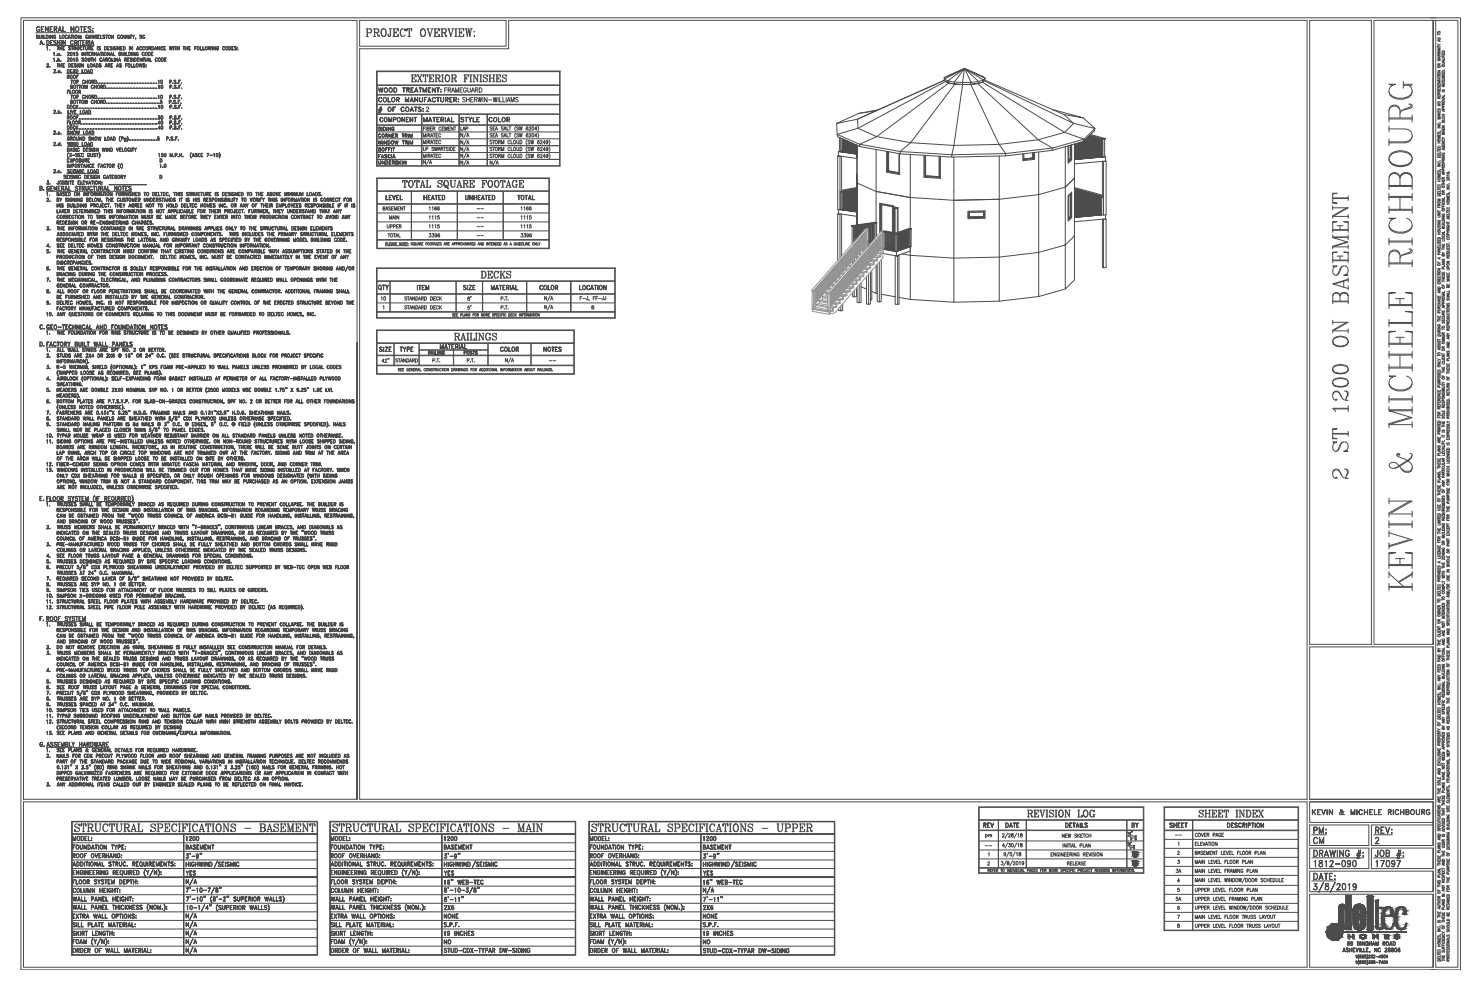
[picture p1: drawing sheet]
<svg xmlns="http://www.w3.org/2000/svg" width="914mm" height="610mm" viewBox="0 0 914 610" stroke-linecap="round" stroke-linejoin="round" font-family="sans-serif">
<defs><g id="words">
<text font-size="20.3" fill="#4c4c4c" x="872" y="365" transform="rotate(-90 872 365)">KEVIN &amp; MICHELE RICHBOURG</text>
<text font-size="14.6" fill="#4c4c4c" x="833" y="296" transform="rotate(-90 833 296)">2 ST 1200 ON BASEMENT</text>
<text font-size="9.3" fill="#4c4c4c" x="247" y="118">TOTAL SQUARE FOOTAGE</text>
<g font-size="8.4" fill="#4c4c4c">
<text x="225" y="24">PROJECT OVERVIEW:</text>
<text x="45" y="514">STRUCTURAL SPECIFICATIONS - BASEMENT</text>
<text x="204" y="514">STRUCTURAL SPECIFICATIONS - MAIN</text>
<text x="364" y="514">STRUCTURAL SPECIFICATIONS - UPPER</text>
</g>
<g font-size="7.9" fill="#4c4c4c">
<text x="253" y="52">EXTERIOR FINISHES</text>
<text x="296" y="173">DECKS</text>
<text x="279" y="211">RAILINGS</text>
<text x="633" y="505">REVISION LOG</text>
<text x="739" y="505">SHEET INDEX</text>
<text x="810" y="536">1812-090</text>
<text x="848" y="536">17097</text>
<text x="114" y="548">N/A</text>
<text x="114" y="569">N/A</text>
<text x="114" y="574">N/A</text>
<text x="114" y="579">N/A</text>
<text x="114" y="585">N/A</text>
<text x="114" y="590">N/A</text>
</g>
<text font-size="7.5" fill="#4c4c4c" x="809" y="522">CM</text>
<text font-size="7.1" fill="#4c4c4c" x="232" y="71"># OF COATS:</text>
<g font-size="6.6" fill="#4c4c4c">
<text x="283" y="86">N/A</text>
<text x="283" y="91">N/A</text>
<text x="283" y="95">N/A</text>
<text x="283" y="103">N/A</text>
<text x="232" y="180">QTY</text>
<text x="335" y="187">N/A</text>
<text x="335" y="193">N/A</text>
<text x="310" y="225">N/A</text>
<text x="809" y="504">KEVIN &amp; MICHELE RICHBOURG</text>
<text x="273" y="531">3'-9&quot;</text>
<text x="273" y="547">16&quot; WEB-TEC</text>
</g>
<g font-size="6.2" fill="#4c4c4c">
<text x="232" y="58">WOOD TREATMENT:</text>
<text x="273" y="58">FRAMEGUARD</text>
<text x="232" y="64">COLOR MANUFACTURER:</text>
<text x="284" y="64">SHERWIN-WILLIAMS</text>
<text x="233" y="77">COMPONENT</text>
<text x="260" y="77">MATERIAL</text>
<text x="283" y="77">STYLE</text>
<text x="301" y="77">COLOR</text>
<text x="237" y="125">LEVEL</text>
<text x="260" y="125">HEATED</text>
<text x="286" y="125">UNHEATED</text>
<text x="318" y="125">TOTAL</text>
<text x="256" y="180">ITEM</text>
<text x="285" y="180">SIZE</text>
<text x="302" y="180">MATERIAL</text>
<text x="332" y="180">COLOR</text>
<text x="356" y="180">LOCATION</text>
<text x="233" y="218">SIZE</text>
<text x="246" y="218">TYPE</text>
<text x="271" y="217">MATERIAL</text>
<text x="308" y="218">COLOR</text>
<text x="334" y="218">NOTES</text>
<text x="606" y="512">REV</text>
<text x="619" y="512">DATE</text>
<text x="656" y="512">DETAILS</text>
<text x="697" y="512">BY</text>
<text x="720" y="512">SHEET</text>
<text x="756" y="512">DESCRIPTION</text>
<text x="44" y="520">MODEL:</text>
<text x="114" y="520">1200</text>
<text x="203" y="520">MODEL:</text>
<text x="273" y="520">1200</text>
<text x="363" y="520">MODEL:</text>
<text x="433" y="520">1200</text>
<text x="114" y="525">BASEMENT</text>
<text x="273" y="525">BASEMENT</text>
<text x="433" y="525">BASEMENT</text>
<text x="44" y="531">ROOF OVERHANG:</text>
<text x="203" y="531">ROOF OVERHANG:</text>
<text x="363" y="531">ROOF OVERHANG:</text>
<text x="114" y="536">HIGHWIND</text>
<text x="273" y="536">HIGHWIND</text>
<text x="433" y="536">HIGHWIND</text>
<text x="44" y="547">FLOOR SYSTEM DEPTH:</text>
<text x="203" y="547">FLOOR SYSTEM DEPTH:</text>
<text x="363" y="547">FLOOR SYSTEM DEPTH:</text>
<text x="44" y="552">COLUMN HEIGHT:</text>
<text x="203" y="552">COLUMN HEIGHT:</text>
<text x="363" y="552">COLUMN HEIGHT:</text>
<text x="273" y="563">2X6</text>
<text x="433" y="563">2X6</text>
<text x="273" y="568">NONE</text>
<text x="433" y="568">NONE</text>
<text x="273" y="579">19 INCHES</text>
<text x="433" y="579">19 INCHES</text>
<text x="273" y="584">NO</text>
<text x="433" y="584">NO</text>
<text x="273" y="589">STUD-CDX-TYPAR DW-SIDING</text>
</g>
<g font-size="5.7" fill="#4c4c4c">
<text x="234" y="225">42&quot;</text>
<text x="114" y="541">YES</text>
<text x="273" y="541">YES</text>
<text x="433" y="541">YES</text>
<text x="433" y="589">STUD-CDX-TYPAR DW-SIDING</text>
</g>
<g font-size="5.3" fill="#4c4c4c">
<text x="232" y="82">SIDING</text>
<text x="283" y="81">LAP</text>
<text x="232" y="86">CORNER TRIM</text>
<text x="232" y="95">SOFFIT</text>
<text x="232" y="90">WINDOW TRIM</text>
<text x="232" y="99">FASCIA</text>
<text x="232" y="103">UNDERSKIN</text>
<text x="235" y="131">BASEMENT</text>
<text x="264" y="131">1166</text>
<text x="320" y="131">1166</text>
<text x="239" y="137">MAIN</text>
<text x="264" y="137">1115</text>
<text x="320" y="137">1115</text>
<text x="238" y="142">UPPER</text>
<text x="264" y="142">1115</text>
<text x="320" y="142">1115</text>
<text x="238" y="147">TOTAL</text>
<text x="264" y="147">3396</text>
<text x="320" y="147">3396</text>
<text x="234" y="187">10</text>
<text x="248" y="187">STANDARD DECK</text>
<text x="248" y="192">STANDARD DECK</text>
<text x="291" y="187" transform="rotate(-90 291 187)">8'</text>
<text x="291" y="192" transform="rotate(-90 291 192)">5'</text>
<text x="285" y="220">POSTS</text>
<text x="243" y="225">STANDARD</text>
<text x="607" y="518">pre</text>
<text x="654" y="518">NEW SKETCH</text>
<text x="736" y="518">COVER PAGE</text>
<text x="657" y="535">RELEASE</text>
<text x="724" y="540">3A</text>
<text x="724" y="557">5A</text>
</g>
<g font-size="2.6" fill="#4c4c4c">
<text x="293" y="130">--</text>
<text x="293" y="135">--</text>
<text x="293" y="141">--</text>
<text x="293" y="147">--</text>
<text x="338" y="224">--</text>
<text x="724" y="516">--</text>
<text x="607" y="523">--</text>
</g>
</g></defs>
<g fill="none" stroke="#4c4c4c" stroke-width=".62">
<path d="M23 17l1-1v1a1 1 0 0 0-1 0 1 1 0 0 0 0 1 .9 .9 0 0 0 0 1 .9 .9 0 0 0 1-1v1a1 1 0 0 1-1 1 1.1 1.1 0 0 1-1-2zM25 16h2l-1 1v2l1 1h-2zM26 18h.1M28 16l2 3v-3v4l-2-3v3zM31 16h1l-1 1v2l1 1h-1zM31 18h1h-1M34 18h1v-1h-1l-1 3v-4l2 1v1h-1M34 18l1 2-1-2M36 19h2M37 16l1 4-1-3-1 3zM39 16v3l1 1h-1zM44 16l2 3v-3v4l-2-3v3z"/>
<path d="M47 17v-1a1.5 1.5 0 0 1 2 2 1.5 1.5 0 0 1-2 1v-1zM49 16l2 1zM50 17v3v-3M52 16h2l-2 1v2l2 1h-2zM52 18h1h-1M55 17h1h-1h-1a1.5 1.5 0 0 1 2 1 1.5 1.5 0 0 1-1 2l-1-1h2v-1l-2-1zM57 17v1zM57 18h.1M57 19v1zM57 19h.1M222 13h90v15h-90zM808 13h38v385h-38z"/>
<path d="M848 13h36v385h-36zM883 11h18v587h-18M884 13v385M886 11h-873v587h873M886 13v584h14v-584h-16v385M22 20h36M23 23v-1v2v-1M23 23l1 1h-2v-2h2l-1 1M24 22l1 2v-1v-1v2l-1-1zM25 27h1M25 25l1 3-1-3v3zM26 22v2z"/>
<path d="M27 22v2h1h-1zM27 27v1zM27 27h.1M28 28h30M29 22a1.1 1.1 0 0 1 1 1 1.1 1.1 0 0 1-1 1zM29 22a1 1 0 0 1 1 1 1 1 0 0 1-1 1M29 25a1.3 1.3 0 0 1 1 1 1.3 1.3 0 0 1-1 2zM29 29v2v-2zM29 25a1.2 1.2 0 0 1 1 1 1.2 1.2 0 0 1-1 1zM29 39h1v1l-1 1h1h-1l1-1zM30 22v2zM31 31h.1"/>
<path d="M31 25h2zM31 25v3h2l-2-1M31 22l1 1v-1v2l-1-2v2zM31 26h1zM33 33l1-1v2l-1-2zM33 36h1v2l-1-2zM33 22h1h-1v1l1 1v-1a.7 .7 0 0 1 0 1 .7 .7 0 0 1-1-1zM33 25h2h-2l2 2h-1h-1h2l-2-1zM35 34h.1M35 38h.1M35 29h1zM35 39h1z"/>
<path d="M35 25l1 3zM36 36v2zM36 29v2zM36 39v2zM37 33v1zM37 25l1 1a.8 .8 0 0 0-1-1 .8 .8 0 0 0-1 1v1a.7 .7 0 0 0 1 0 .7 .7 0 0 0 1 0v-1v1a.9 .9 0 0 1-1 1 .9 .9 0 0 1-1-1zM37 22v2h1h-1zM37 29v2zM37 39v2zM37 30h1M38 34h.1M38 38h.1"/>
<path d="M38 29v2zM38 39v2zM39 25l1 2v-2v3l-1-3v3zM39 29h1h-1v2h1h-1zM39 39h1h-1v2h1h-1zM39 30h.1M41 22h1h-1a.9 .9 0 0 0-1 1 .9 .9 0 0 0 1 1l1-1a.7 .7 0 0 1-1 1 .7 .7 0 0 1-1-1zM42 34h1h-1l1-1-1-1v1v-1l1 1-1 1M42 36h1l-1 2h1h-1l1-2h-1zM42 23h1M42 39a1.1 1.1 0 0 1 2 1 1.1 1.1 0 0 1-2 1zM42 29h2h-2l2 1-1 1h-1h1z"/>
<path d="M42 39a1.1 1.1 0 0 1 2 1 1.1 1.1 0 0 1-2 1M43 22v2v-2l-1 2zM44 38h.1M44 36h.1M44 32a1 1 0 0 1 0 1 1 1 0 0 1 0 1zM44 36v2M44 22h1zM44 25l1 1a.8 .8 0 0 0-1-1 .8 .8 0 0 0 0 1v1a.8 .8 0 0 0 1 0 .9 .9 0 0 1-1 1 .9 .9 0 0 1-1-1zM44 29h1zM44 39h1h-1v2h1h-1zM44 22v2zM45 29v2z"/>
<path d="M45 33l1-1v2v-2zM45 36h1v2v-2zM45 22l1 2zM46 29h1v1h-1l1-1h-1v2zM46 25h1v1h-1h1v-1h-1v3zM46 39l1 1h-1l1 1h-1h1zM46 30l1 1zM47 26v2zM47 34h.1M47 38h.1M47 29l1 2h1v-2l-1 2zM48 33v1"/>
<path d="M48 37v1M48 39v2zM48 33h-1v-1h1h-1v1a.7 .7 0 0 1 1 0 .7 .7 0 0 1 0 1 .7 .7 0 0 1-1 0M48 34h-1M48 37h-1v-1h1h-1v1a.7 .7 0 0 1 1 0 .7 .7 0 0 1 0 1 .7 .7 0 0 1-1-1h1M48 25v3zM48 22l1 1v-1v2l-1-2v2zM49 39l1 1-1-1v2h1l-1-1 1 1a.7 .7 0 0 1-1 0 .7 .7 0 0 1-1 0zM49 25h1zM50 25v3zM50 29h1h-1a.9 .9 0 0 0-1 1 .9 .9 0 0 0 1 1l1-1a.7 .7 0 0 1-1 1 .7 .7 0 0 1-1-1zM50 22h.1"/>
<path d="M50 23h.1M50 24h.1M50 39l2 2v-2v2l-2-1v1zM51 32v2zM51 36h1h-1l1 1v1h-2h2zM51 25h1h-1v2l1 1h-1zM51 29h1zM51 26h1zM51 32l2 2v-2v2l-2-1v1zM52 29v2zM53 29v2h1v-2v2h-1zM53 25h2l-1 1h-1h1v-1h-1v3z"/>
<path d="M53 32h1zM53 22h1a.9 .9 0 0 0-1 1 .9 .9 0 0 0 1 1v-1a.7 .7 0 0 1-1 1 .7 .7 0 0 1 0-1zM54 32v2v-2M54 26l1 2-1-2M54 39v2h1h-1zM54 36l1 2 1-2-1 2h-1zM55 29h1v1h-1l1-1h-1v2zM55 32h1h-1v2h1h-1zM55 22v2zM55 33h.1M55 23h1M55 30l1 1-1-1"/>
<path d="M55 25v3zM56 22v2zM56 36h1zM56 27h2M56 29h2h-1v2h1h-2zM57 30h.1M57 33h1v-1h-1v2v-2h1v1h-1M57 36v2v-2M57 23h1M57 25l1 3-1-3-1 3zM57 33l1 1-1-1M57 22l1 2-1-2v2z"/>
<path d="M58 36v2zM58 37h1M58 39l1 2-1-1-1 1zM58 32l1 2 1-2v2l-2-1v1zM59 23h1v-1h-1v2v-2h1v1h-1M59 36v2zM59 23l1 1zM59 39a1.1 1.1 0 0 1 2 1 1.1 1.1 0 0 1-2 1zM59 39a1.1 1.1 0 0 1 2 1 1.1 1.1 0 0 1-2 1M60 29v2zM60 34h1M60 22h1h-1v2h1h-1"/>
<path d="M60 23h1h-1M61 32l1 2-1-1-1 1zM61 29h1h-1l1 1v1h-1h1zM61 39l1 1h-1l1 1h-1h1zM62 32h1zM62 36h1h-1a.9 .9 0 0 0 0 1 .9 .9 0 0 0 1 1v-1a.7 .7 0 0 1-1 1 .7 .7 0 0 1 0-1zM62 22v2h1h-1zM62 32v2zM63 37h2M64 32v2zM64 37h.1M64 22h1h-1l1 1-1 1-1-1h2z"/>
<path d="M64 36l1 2-1-2-1 2zM64 29a1.1 1.1 0 0 1 2 1 1.1 1.1 0 0 1-2 1zM65 29a1 1 0 0 1 1 1 1 1 0 0 1-1 1zM65 22h1zM65 36h1v1h-1l1-1h-1v2zM65 39l1 2-1-1v1zM66 22v2v-2M66 37v1zM66 32l1 2 1-2v2l-2-1v1zM66 29h1zM66 29v2M66 30h1z"/>
<path d="M66 31h1zM67 39l1 1h-1h1l-1-1v2zM68 29h1h-1l1 1v1h-1h1zM68 34h1M68 39h2h-1v2h1h-2zM69 32v2v-1l-1 1zM69 22l1 1v-1v2l-1-2v2zM69 36v2h1h-1zM70 29v2zM70 32v2h1h-1zM70 36l1 2zM71 29h1h-1v2h1l-1-1h1a.7 .7 0 0 1-1 1 .7 .7 0 0 1-1-1z"/>
<path d="M71 36l1 2 1-2v2l-2-2v2zM72 29l2 2v-2v2l-1-2-1 2zM73 39v2v-1l-1 1zM73 22h1h-1a.9 .9 0 0 0 0 1 .9 .9 0 0 0 1 1v-1a.7 .7 0 0 1-1 1 .7 .7 0 0 1 0-1zM73 37h1M73 32l1 1h-1M73 33l1 1h-1M74 36v2v-2l-1 2zM74 39l1 1h-1l1 1h-1h1zM74 33v1h-1v-2h1v1M74 29h1zM74 29v2"/>
<path d="M74 30h1zM74 31h1zM75 32l1 2v-2v2h-1zM76 29a1.1 1.1 0 0 1 1 1 1.1 1.1 0 0 1-1 1zM76 29a1 1 0 0 1 1 1 1 1 0 0 1-1 1zM76 22l1 2v-1l1-1-1 2v-1zM77 36h1v1h-1l1-1h-1v2zM77 32v2zM77 37l1 1zM77 39h1v2zM78 32v2h1h-1zM78 22l2 1v-1v2l-2-2v2z"/>
<path d="M79 36h1h-1v2h1h-1zM79 37h.1M79 32a1.1 1.1 0 0 1 2 1 1.1 1.1 0 0 1-2 1zM80 32a1 1 0 0 1 1 1 1 1 0 0 1-1 1zM80 29v2zM80 22h1zM80 36h1h-1l1 1v1h-1h1zM81 29l1 2v-2v2l-1-2v2zM81 22v2v-2M81 39v2h1h-1zM81 32v2zM82 32l1 2v-2v2l-1-1v1z"/>
<path d="M82 36v2zM82 23l1-1-1 2v-2v1M82 39l1 2h1h-2zM83 36a1.1 1.1 0 0 1 1 1 1.1 1.1 0 0 1-1 1zM83 36a1 1 0 0 1 1 1 1 1 0 0 1-1 1zM84 24h.1M84 24v-1v1M84 32l1 1-1-1v2h1v-1v1a.7 .7 0 0 1-1 0zM84 30h1M85 30h.1M85 36h1zM85 36v2"/>
<path d="M85 37h.1M85 38h1zM85 29l1 2-1-2-1 2zM86 39v2l1-2v2l1-2-1 2v-1l-1 1zM86 36l2 2v-2v2l-1-2-1 2zM86 22h2h-2l2 1-1 1-1-1h1zM86 29h1a.9 .9 0 0 0-1 1 .9 .9 0 0 0 1 1v-1a.7 .7 0 0 1 0 1 .7 .7 0 0 1-1-1zM88 32l1 1v-1a.9 .9 0 0 0-1 1 .9 .9 0 0 0 1 1 .7 .7 0 0 1-1 0zM88 36h1zM88 29h1a.9 .9 0 0 0-1 1 .9 .9 0 0 0 1 1v-1a.7 .7 0 0 1-1 1 .7 .7 0 0 1 0-1zM88 39l1 1h-1l1 1h-1h1zM88 22h1a.9 .9 0 0 0-1 1 .9 .9 0 0 0 1 1v-1a.7 .7 0 0 1 0 1 .7 .7 0 0 1-1-1z"/>
<path d="M89 36v2zM90 36v2zM90 40h.1M91 37h1M91 36l1 2-1-2v2zM92 32a1.1 1.1 0 0 1 1 1 1.1 1.1 0 0 1-1 1zM92 32a1 1 0 0 1 1 1 1 1 0 0 1-1 1M92 29h1v1h-1l1-1h-1v2zM92 30l1 1zM92 36l1 2h1h-2zM93 32h2h-1v2h1h-2zM94 33h.1"/>
<path d="M94 29a1.1 1.1 0 0 1 1 1 1.1 1.1 0 0 1-1 1zM94 29a1 1 0 0 1 1 1 1 1 0 0 1-1 1zM96 30h1M96 30h.1M96 29l1 2-1-2-1 2zM96 36h1a.9 .9 0 0 0-1 1 .9 .9 0 0 0 1 1v-1a.7 .7 0 0 1-1 1 .7 .7 0 0 1 0-1zM97 29l1 2 1-2v2l-2-2v2zM99 29h1a.9 .9 0 0 0-1 1 .9 .9 0 0 0 1 1v-1a.7 .7 0 0 1 0 1 .7 .7 0 0 1-1-1zM100 36a1.1 1.1 0 0 1 1 1 1.1 1.1 0 0 1-1 1zM100 36a1 1 0 0 1 1 1 1 1 0 0 1-1 1zM101 29h1zM101 29v2"/>
<path d="M101 30h1zM101 31h1zM102 36h1zM102 36v2M102 37h.1M102 38h1zM104 29l1 2v-2l1 2v-2v2l-1-2v2zM107 29v2zM108 29h1zM108 29v2zM109 29v2zM109 30h1"/>
<path d="M110 29l1 2zM113 29h1zM113 29v2l1-2M115 29v2zM115 30h1M116 29v2zM117 29h1zM117 29v2M117 30h.1M117 31h1zM120 29h1h-1v2zM120 30h1z"/>
<path d="M124 29v2h1h-1zM125 29v2h1h-1zM128 29l1 2v-2l1 2v-2v2l-1-2v2zM131 29v2zM132 29l1 2v-2v2l-1-2v2zM134 29h1h-1v2h1l-1-1h1a.7 .7 0 0 1-1 1 .7 .7 0 0 1 0-1zM138 29h1h-1a.9 .9 0 0 0-1 1 .9 .9 0 0 0 1 1l1-1a.7 .7 0 0 1-1 1 .7 .7 0 0 1-1-1zM141 29a1.1 1.1 0 0 1 1 1 1.1 1.1 0 0 1-1 1zM143 29h1h-1v2h1h-1zM143 30h1zM145 29h1h-1l1 1v1h-1h1zM147 29h.1"/>
<path d="M147 31h.1M147 30h.1M222 30h92v-17h492v480h-584zM887 36l2 1h-2h2l-2 1M887 30h2l-2 1h2M887 21v1M887 28v1M887 29h2M887 27l1 1M887 21h2M887 23v1l2-1-1 1M888 35l-1-1v1h2"/>
<path d="M888 33l-1-1v1h2M888 25h.1M888 31v1M888 35v1M889 35h-2l2 1M889 31h-2l2 1M889 28h-2M889 25h-2l2 1M889 39l-1 1M889 34h-1M889 32l-1 1M890 39h1l-1 1"/>
<path d="M890 34v1h1M890 33v1h1v-1M890 36h1M890 34h1M890 31h1v1h-1zM890 33v1M890 35h.1M891 37v1M891 37l-1 1h1M891 36v1h-1M31 41h.1M33 45h1h-1l1-2h-1h1l-1 2"/>
<path d="M35 45h.1M37 44v1zM37 40h1M38 45h.1M39 40h.1M41 45h16M42 43a1.1 1.1 0 0 1 1 1 1.1 1.1 0 0 1-1 1zM42 46l1 1h-1h1l-1-1v2zM42 56h1h-1v2zM42 43a1 1 0 0 1 1 1 1 1 0 0 1-1 1M42 57h.1M42 47l1 1-1-1"/>
<path d="M43 56v2h1h-1zM43 43h1h-1v2h1h-1M43 44h1h-1M44 49l1 1zM44 53h1l-1 2zM44 59h1zM44 53h1l-1 1h1l-1 1zM44 50v2zM44 59v2zM44 40h1zM45 44h1M46 43v2v-2l-1 2z"/>
<path d="M47 43a1.1 1.1 0 0 1 1 1 1.1 1.1 0 0 1-1 1zM47 43a1 1 0 0 1 1 1 1 1 0 0 1-1 1zM47 46h1h-1v2zM47 53h1zM47 47h1zM47 50h1h-1v2v-3l1 1-1 1M47 60h1v-1h-1v2v-2h1v1h-1M48 53v2zM49 57h1v-1h-1v2v-2h1v1h-1M49 53h1zM49 57l1 1-1-1M49 53v2v-2"/>
<path d="M51 43v2h1h-1zM51 50h1a.9 .9 0 0 0-1 1 .9 .9 0 0 0 1 0 .7 .7 0 0 1-1 1 .7 .7 0 0 1 0-1zM51 59h1a.9 .9 0 0 0-1 1 .9 .9 0 0 0 1 1v-1a.7 .7 0 0 1-1 1 .7 .7 0 0 1 0-1zM52 53l1 1 1-1v2v-2l-1 2-1-2v2zM53 49v3zM53 59v2zM53 50h1M53 51h1M53 60h1M54 49v3zM54 59v2zM54 44h1"/>
<path d="M55 43v2v-2l-1 2zM56 43a1.1 1.1 0 0 1 1 1 1.1 1.1 0 0 1-1 1zM56 43a1 1 0 0 1 1 1 1 1 0 0 1-1 1zM57 53h1h-1a.9 .9 0 0 0-1 1 .9 .9 0 0 0 1 0h1a.7 .7 0 0 1-1 1 .7 .7 0 0 1-1-1zM57 50h1h-1v2v-3l1 1-1 1M57 60h1v-1h-1v2v-2h1v1h-1M57 51l1 1-1-1M57 60l1 1-1-1M58 41h1M58 53v2zM58 54h1M58 49a1.1 1.1 0 0 1 2 1 1.4 1.4 0 0 1-2 2z"/>
<path d="M58 59a1.1 1.1 0 0 1 2 1 1.1 1.1 0 0 1-2 1zM59 50a1 1 0 0 1 1 0 1 1 0 0 1-1 1zM59 59a1 1 0 0 1 1 1 1 1 0 0 1-1 1zM59 53v2zM60 51h.1M61 51h.1M62 53h1v1h-1l1-1h-1v2zM62 51h.1M63 54v1v-1M63 51h.1M64 53a1.1 1.1 0 0 1 1 1 1.1 1.1 0 0 1-1 1zM64 53a1 1 0 0 1 1 1 1 1 0 0 1-1 1z"/>
<path d="M64 51h.1M65 41h1M65 51h.1M66 54h.1M66 51h.1M67 54h.1M67 40l1 1-1-1M67 51h.1M68 54h.1M68 51h.1M69 40h.1M69 54h.1"/>
<path d="M69 51h.1M70 54h.1M70 51h.1M71 54h.1M71 51h.1M72 54h.1M72 41h1M72 51h.1M73 54h.1M73 51h.1M74 54h.1M74 51h.1"/>
<path d="M75 54h.1M75 51h.1M76 51h.1M76 54h.1M77 51h.1M77 54h.1M78 40h.1M78 51h.1M78 54h.1M79 51h.1M79 54h.1M80 51h.1"/>
<path d="M80 54h.1M81 51h.1M81 54h.1M82 51h.1M82 54h.1M83 51h.1M83 54h.1M84 51h.1M84 54h.1M85 51h.1M85 54h.1M86 51h.1"/>
<path d="M86 54h.1M87 51h.1M87 54h.1M88 51h.1M88 54h.1M89 51h.1M89 54h.1M90 51h.1M90 54h.1M90 41h.1M91 51h.1M91 54h.1"/>
<path d="M92 51h.1M92 54h.1M93 51h.1M93 54h.1M94 51h.1M94 54h.1M95 51h.1M95 54h.1M96 51h.1M96 54h.1M97 51h.1M97 54h.1"/>
<path d="M98 50v-1v3v-2zM98 59v2v-2zM98 53v2v-2zM99 50a1 1 0 0 1 1 0 1 1 0 0 1-1 1zM100 54h.1M100 53h.1M100 53v2M105 50h1h-1v2v-3l1 1-1 1M105 60h1v-1h-1v2v-2h1v1h-1M105 53h1v1h-1l1-1h-1v2zM107 51h.1M107 54h.1"/>
<path d="M108 50h1h-2l2 1-1 1-1-1h2zM108 59h1h-2l2 1-1 1h-1h2zM108 53h1h-1l1 1-1 1-1-1h2zM109 51h.1M109 54h.1M110 49h1l-1 1v2zM110 59h1h-1v2zM110 50h1l-1 1M110 60h1h-1M110 53h1h-1v2zM110 54h1zM112 51h.1"/>
<path d="M112 54h.1M233 44h112v58h-112zM233 53h112M233 52h112M233 59h112M233 58h112M346 44h-114v58M346 44v58h-114M583 48l12-6-12 7zM594 52h5v-1l5-1-1 2 3-1 51 31-16 4 8 5 20-5v1l6-6 1-2-7 7-12-4 5-6-55-26-1 1-7 1h4l38 34-25 3-17-37zM595 42l12 7 1-1-1 2-1 1 1-2-3 1zM595 42l12 5 1 1z"/>
<path d="M595 42l-12 6M607 49l49 22 6 5 14 3-8-6M887 59h2M887 54v1h2v-1M887 52v1h2v-1M887 50h2l-2 1h2M887 44h2l-2 1h2M887 47v1M887 49v1M887 50h2M887 47h2M887 53v1l1-1v1"/>
<path d="M888 57l-1-1v1h2M888 40l-1-1v1h2M888 52v1M888 55h.1M888 59h.1M888 58v-1h-1v1h2M888 48v1M889 48l-2 1h2M889 60h-1M889 56h-1M890 51v1h1v-1M890 48l1 1h-1"/>
<path d="M890 45v1h1v-1M890 57h1M890 48h1M890 55v1l1-1v1M890 44h1v1h-1zM890 53h1M890 47v-1v1h1M890 45v1M890 51v1M891 60h.1M891 43h.1M891 60h-1l1 1"/>
<path d="M891 58v1h-1M891 53h-1M891 46l-1 1M891 50h.1M891 40v1M33 68h1v1l-1 1h1h-1l1-1zM35 70h.1M36 68v2zM38 70h.1M42 65a1.1 1.1 0 0 1 1 1 1.1 1.1 0 0 1-1 1zM42 75h1h-1v2zM42 78a1.1 1.1 0 0 1 1 1 1.1 1.1 0 0 1-1 1z"/>
<path d="M42 70h14M42 65a1 1 0 0 1 1 1 1 1 0 0 1-1 1M42 72h1h-1v2v-3l1 1-1 1M42 76h.1M42 78a1 1 0 0 1 1 1 1 1 0 0 1-1 1M42 68v2h1h-1zM42 73l1 1-1-1M43 75v2h1h-1zM43 68v2zM43 65h1h-1v2h1h-1M43 66h1h-1M43 78h1h-1v2h1h-1"/>
<path d="M43 79h1h-1M44 62h1l-1 2zM44 62h1l-1 1h1l-1 1zM44 68l1 2v-2v2zM45 65h1a.9 .9 0 0 0-1 1 .9 .9 0 0 0 1 1v-1a.7 .7 0 0 1 0 1 .7 .7 0 0 1-1-1zM45 78h1a.8 .8 0 0 0-1 1 .8 .8 0 0 0 1 0 .7 .7 0 0 1 0 1 .7 .7 0 0 1-1-1zM46 68h1zM46 68v2M46 69h1zM46 70h1zM47 65v2zM47 78v2z"/>
<path d="M47 66l1-1-1 1M47 79l1-1-1 1M47 62h1zM47 71h1l-1 1v2zM47 66l1 1zM47 72h1l-1 1M47 79l1 1zM48 62v2zM49 75h1l-1 1 1-1h-1v2zM49 62h1zM49 73h.1M49 67h.1"/>
<path d="M49 79h.1M49 80h.1M49 76l1 1-1-1M49 62v2v-2M50 68v2h1h-1zM50 73h.1M50 67h.1M50 79h.1M50 80h.1M50 76h.1M51 73h.1M51 67h.1"/>
<path d="M51 79h.1M51 80h.1M51 76h.1M52 73h.1M52 67h.1M52 79h.1M52 80h.1M52 62l1 2 1-2v2v-2l-1 2-1-2v2zM52 76h.1M53 73h.1M53 67h.1M53 79h.1"/>
<path d="M53 80h.1M53 70h1M53 69h1M53 76h.1M54 68v2v-2l-1 2zM54 73h.1M54 67h.1M54 79h.1M54 80h.1M54 76h.1M55 73h.1M55 67h.1"/>
<path d="M55 68a1.1 1.1 0 0 1 1 1 1.1 1.1 0 0 1-1 1zM55 79h.1M55 80h.1M55 76h.1M56 73h.1M56 67h.1M56 79h.1M56 80h.1M56 76h.1M57 62h1h-1a.8 .8 0 0 0-1 1 .8 .8 0 0 0 1 1l1-1a.7 .7 0 0 1-1 1 .7 .7 0 0 1-1-1zM57 73h.1M57 67h.1"/>
<path d="M57 79h.1M57 80h.1M57 76h.1M58 73h.1M58 67h.1M58 79h.1M58 80h.1M58 62v2zM58 76h.1M58 63h1M59 73h.1M59 67h.1"/>
<path d="M59 79h.1M59 80h.1M59 76h.1M59 62v2zM60 73h.1M60 67h.1M60 79h.1M60 80h.1M60 76h.1M60 61h.1M61 73h.1M61 67h.1"/>
<path d="M61 79h.1M61 80h.1M61 76h.1M61 61h.1M62 73h.1M62 67h.1M62 79h.1M62 80h.1M62 62h1v1h-1l1-1h-1v2zM62 76h.1M62 61h.1M63 73h.1"/>
<path d="M63 67h.1M63 79h.1M63 80h.1M63 63v1v-1M63 76h.1M63 61h.1M64 73h.1M64 67h.1M64 79h.1M64 80h.1M64 62a1.1 1.1 0 0 1 1 1 1.1 1.1 0 0 1-1 1zM64 62a1 1 0 0 1 1 1 1 1 0 0 1-1 1z"/>
<path d="M64 76h.1M64 61h.1M65 73h.1M65 67h.1M65 79h.1M65 80h.1M65 76h.1M65 61h.1M66 73h.1M66 67h.1M66 79h.1M66 80h.1"/>
<path d="M66 64h.1M66 76h.1M66 61h.1M67 64h.1M67 76h.1M67 61h.1M67 73h.1M67 67h.1M67 79h.1M67 80h.1M68 64h.1M68 76h.1"/>
<path d="M68 61h.1M68 73h.1M68 67h.1M68 79h.1M68 80h.1M69 64h.1M69 76h.1M69 61h.1M69 73h.1M69 67h.1M69 79h.1M69 80h.1"/>
<path d="M70 64h.1M70 76h.1M70 61h.1M70 73h.1M70 67h.1M70 79h.1M70 80h.1M71 64h.1M71 76h.1M71 61h.1M71 73h.1M71 67h.1"/>
<path d="M71 79h.1M71 80h.1M72 64h.1M72 76h.1M72 61h.1M72 73h.1M72 67h.1M72 79h.1M72 80h.1M73 64h.1M73 76h.1M73 61h.1"/>
<path d="M73 73h.1M73 67h.1M73 79h.1M73 80h.1M74 64h.1M74 76h.1M74 61h.1M74 73h.1M74 67h.1M74 79h.1M74 80h.1M75 64h.1"/>
<path d="M75 76h.1M75 61h.1M75 73h.1M75 67h.1M75 79h.1M75 80h.1M76 64h.1M76 76h.1M76 61h.1M76 73h.1M76 67h.1M76 79h.1"/>
<path d="M76 80h.1M77 64h.1M77 76h.1M77 61h.1M77 73h.1M77 67h.1M77 79h.1M77 80h.1M78 64h.1M78 76h.1M78 61h.1M78 73h.1"/>
<path d="M78 67h.1M78 79h.1M78 80h.1M79 64h.1M79 76h.1M79 61h.1M79 73h.1M79 67h.1M79 79h.1M79 80h.1M80 76h.1M80 61h.1"/>
<path d="M80 73h.1M80 67h.1M80 79h.1M80 80h.1M80 64h.1M81 76h.1M81 61h.1M81 73h.1M81 67h.1M81 79h.1M81 80h.1M81 64h.1"/>
<path d="M82 76h.1M82 61h.1M82 73h.1M82 67h.1M82 79h.1M82 80h.1M82 64h.1M83 76h.1M83 61h.1M83 73h.1M83 67h.1M83 79h.1"/>
<path d="M83 80h.1M83 64h.1M84 61h.1M84 73h.1M84 67h.1M84 79h.1M84 80h.1M84 64h.1M84 76h.1M85 61h.1M85 73h.1M85 67h.1"/>
<path d="M85 79h.1M85 80h.1M85 64h.1M85 76h.1M86 61h.1M86 73h.1M86 67h.1M86 79h.1M86 80h.1M86 64h.1M86 76h.1M87 61h.1"/>
<path d="M87 73h.1M87 67h.1M87 79h.1M87 80h.1M87 64h.1M87 76h.1M88 61h.1M88 73h.1M88 67h.1M88 79h.1M88 80h.1M88 76h.1"/>
<path d="M88 64h.1M89 61h.1M89 73h.1M89 67h.1M89 79h.1M89 80h.1M89 76h.1M89 64h.1M90 61h.1M90 73h.1M90 67h.1M90 79h.1"/>
<path d="M90 80h.1M90 76h.1M90 64h.1M91 61h.1M91 73h.1M91 67h.1M91 79h.1M91 80h.1M91 76h.1M91 64h.1M92 61h.1M92 73h.1"/>
<path d="M92 67h.1M92 79h.1M92 80h.1M92 76h.1M92 64h.1M93 61h.1M93 73h.1M93 67h.1M93 79h.1M93 80h.1M93 76h.1M93 64h.1"/>
<path d="M94 61h.1M94 73h.1M94 67h.1M94 79h.1M94 80h.1M94 76h.1M94 64h.1M95 61h.1M95 67h.1M95 73h.1M95 79h.1M95 80h.1"/>
<path d="M95 76h.1M95 64h.1M96 61h.1M96 73h.1M96 67h.1M96 79h.1M96 80h.1M96 76h.1M96 64h.1M97 61h.1M97 73h.1M97 76h.1"/>
<path d="M97 67h.1M97 79h.1M97 80h.1M97 64h.1M98 76h1h-2l1-1v2v-2v1M98 73h.1M98 65v2v-2zM98 72l1 1M98 64h.1M98 72a.7 .7 0 0 1 1 1 .7 .7 0 0 1-1 1 .7 .7 0 0 1 0-1h1M98 72v1M99 78l-1 2v-2v1h1h-1z"/>
<path d="M99 72l-1-1h1l-1 1M99 71l-1 1M99 64h.1M99 61h1M99 61v-2a1 1 0 0 1 1 1 1 1 0 0 1 0 1M99 76h1M99 75h1M100 75v2M100 63v1M100 65a1 1 0 0 1 0 1 1 1 0 0 1 0 1zM100 72a1 1 0 0 1 0 1zM100 78a1 1 0 0 1 0 1 1 1 0 0 1 0 1z"/>
<path d="M100 63h-1v-1h1h-1v1a.7 .7 0 0 1 1 0 .7 .7 0 0 1 0 1 .7 .7 0 0 1-1-1h1M104 62h2l-1 1v-1v2zM105 75h1l-1 1 1-1h-1v2zM105 66h1v-1h-1v2v-2h1v1h-1M105 72h1h-1v2v-3l1 1-1 1M105 79h1v-1h-1v2v-2h1v1h-1M106 64h.1M107 61h.1M107 73h.1M107 76h.1M107 67h.1M107 79h.1"/>
<path d="M107 80h.1M107 62h1h-1l1 1v1h-1h1zM108 75h1h-1l1 1-1 1-1-1h2zM108 65h1h-1l1 1v1h-1h1zM108 72h1h-1l1 1-1 1v-1h1zM108 78h1h-1l1 1-1 1v-1h1zM109 64h.1M109 61h.1M109 73h.1M109 76h.1M109 67h.1M109 79h.1"/>
<path d="M109 80h.1M110 62h1h-1v2zM110 63h1zM110 75h1h-1v2zM110 65h1h-1v2zM110 71h1l-1 1v2zM110 78h1h-1v2zM110 76h1zM110 66h1h-1M110 72h1l-1 1M110 79h1h-1M112 64h.1"/>
<path d="M112 61h.1M112 73h.1M112 76h.1M112 67h.1M112 79h.1M112 80h.1M233 70h112M233 65h112M233 64h112M233 71h112M233 77h27M260 71v31"/>
<path d="M260 77h23M261 79h1M262 78h-1v2M263 78v2M264 79h1v-1h-1v2h1l-1-1M265 79h1M267 78h-2v2h2M267 79h1v-1h-1v2M268 79v1M272 79a.7 .7 0 0 0-1-1 .7 .7 0 0 0 0 1v1a.7 .7 0 0 0 1 0M273 79h.1M274 78h-1v2h1"/>
<path d="M277 79h.1M278 78h-1v2h1M280 78v2l-2-2v2M281 78v2M283 71v31M283 77h17M300 71v31M301 71v31M301 77h44M304 78h-2l2 2h-1h-1M304 79h1M305 78h-1v2h1"/>
<path d="M306 80h1M311 78h-2l2 2h-1h-1M311 80h1M313 78v2h1M315 78v2M318 78v1v2M320 78h-1l1 2h-1M320 78l1 2v-2l1 2v-2M326 78a1 1 0 0 0-1 1 1 1 0 0 0 1 1 .6 .6 0 0 0 0-1 .6 .6 0 0 0-1 0v1M326 79l1-1 1 1-2 1h2M331 80h-1l1-2v2M332 78v1v2"/>
<path d="M540 68l43-19-54 25v5l-12 4 13 6 1 1-14-6-1-8 13-2 11-6-10 2-14 6M542 68l-12 2M649 67l19 6-12-2M887 77h2l-2 1h2M887 68v1h2v-1M887 64h2l-2 1h2M887 71h2M887 79h2M887 70l1 1M887 67v1l1-1v1M887 76v1h1h1l-1-1M888 61l-1-1v1h2"/>
<path d="M888 69h.1M888 71v1M889 75h.1M889 72h-2l2 1h-2h2M889 71h-2l2 1M889 70h-1M890 79v1h1v-1M890 78h1l-1 1h1M890 73l1 1h-1M890 61h1l-1 1M890 71h1M890 75v1l1-1v1"/>
<path d="M890 72v1h1v-1M890 65v-1v1h1M890 71h.1M890 79v1M891 67h-1h1M891 66l-1-1v1h1M891 68v1M891 68h-1l1 1M891 64h-1M33 90h1h-1l1-2h-1h1l-1 2M33 81h1l-1 2h1h-1l1-2zM35 83h.1"/>
<path d="M35 90h.1M36 82h1h-1v1h1a.7 .7 0 0 1-1 0 .7 .7 0 0 1 0-1zM37 88v2zM38 83h.1M38 90h.1M41 83h17M42 91l1 1v1h-1M42 98h1zM42 91v2M42 98v2M42 90h15M42 91l1 1h-1l1 1h-1"/>
<path d="M42 99h.1M42 100h1zM42 81h1h-1l1 1v1h-1h1zM42 88v2l1-2v2l1-2-1 2v-2l-1 2zM42 85h1h-1v1h1h-1h1a.7 .7 0 0 1-1 1 .7 .7 0 0 1 0-1zM42 94v2v1v-1zM43 96v1M43 98l1 2zM43 95a.7 .7 0 0 1 1 1 .6 .6 0 0 1-1 0M43 93h1M43 81l2 2v-2v2l-2-2v2zM44 85l-1 2v-3l1 1v1"/>
<path d="M44 96v1M44 91l1 2-1-1-1 1zM44 95h-1h1l-1 1M44 95l-1 1h1M44 96h-1M44 86l1 1-1-1M44 88v2zM44 98l-1 2zM45 96h1zM45 88l1 2v-2v2l-1-2v2zM45 98h1v1h-1h1l-1-1v2zM45 91l1 1h-1l1 1h-1h1z"/>
<path d="M47 91v2zM47 88a1.1 1.1 0 0 1 1 1 1.1 1.1 0 0 1-1 1zM47 95h1h-1l1 1v1l-1-1h1zM47 88a1 1 0 0 1 1 1 1 1 0 0 1-1 1M47 81l1 2v-2l1 2v-2v2l-1-2v2zM47 84l1 2v-2v3l-1-1zM48 91l1 1-1-1a.9 .9 0 0 0 0 1 .9 .9 0 0 0 1 1 .7 .7 0 0 1-1 0zM49 95h1h-1v2h1h-1zM49 98h1h-1l1 1v1h-1h1zM49 96h.1M49 84l1 2v-2v3l-1-2v2zM50 98l1 2h1v-2l-1 2z"/>
<path d="M51 95h1h-1a.9 .9 0 0 0-1 1 .9 .9 0 0 0 1 1l1-1a.7 .7 0 0 1-1 1 .7 .7 0 0 1-1-1zM51 88v2h1h-1zM51 84a1.1 1.1 0 0 1 1 2 1.1 1.1 0 0 1-1 1zM51 85a1 1 0 0 1 1 1 1 1 0 0 1-1 0M51 91a1.1 1.1 0 0 1 2 1 1.1 1.1 0 0 1-2 1zM51 81l1 2h1h-2zM52 98h2l-1 1h1l-1-1v2zM53 99l1 1zM53 91h1h-1v2h1h-1zM53 92h1zM54 89h1M54 98h1h-1v2h1h-1z"/>
<path d="M54 95h1h-1v1l1 1v-1a.7 .7 0 0 1-1 1 .7 .7 0 0 1 0-1zM54 99h1zM55 88v2v-2l-1 2zM55 85h1h-1l1 1v1l-1-1h1zM55 82h1M55 91l1 1h-1l1 1h-1h1zM55 81l1 2-1-2v2zM56 88a1.1 1.1 0 0 1 1 1 1.1 1.1 0 0 1-1 1zM56 95v2l1-1v-1v2l-1-1zM56 88a1 1 0 0 1 1 1 1 1 0 0 1-1 1M57 84l1 2v-2v3l-1-2v2zM57 81a1.1 1.1 0 0 1 1 1 1.1 1.1 0 0 1-1 1"/>
<path d="M57 91v2zM57 81v2M57 81a1 1 0 0 1 1 1 1 1 0 0 1-1 1M58 91l1 1h-1v1h1a.7 .7 0 0 1-1 0 .7 .7 0 0 1-1 0zM58 95h1h-1l1 1v1l-1-1h1zM59 91l2 2v-2v2l-2-1v1zM59 95h2zM60 95v2zM60 84l1 2v-2l1 2v-2v3l-1-2v2zM61 94l1 2-1 1 1-1zM63 91l1 2v-2v2l1-2-1 2v-1v1zM65 84v2l1 1h-1z"/>
<path d="M66 91v2zM66 91l1 2 1-2v2l-2-1v1zM68 86h1M68 91a1.1 1.1 0 0 1 2 1 1.1 1.1 0 0 1-2 1zM68 91a1 1 0 0 1 1 1 1 1 0 0 1-1 1zM69 84v3v-2l-1 2zM70 84a1.1 1.1 0 0 1 1 2 1.1 1.1 0 0 1-1 1zM70 85a1 1 0 0 1 1 1 1 1 0 0 1-1 0M72 91l1 2v-2v2zM74 91h1zM74 91v2M74 92h.1"/>
<path d="M74 93h1zM74 84v2v1v-1zM75 85h1h-1v2v-3l1 1-1 1M75 91l1 2h-1zM78 85v2h-1h1zM78 84l1 1-1 2 1-2zM79 91l1 1v-1a.9 .9 0 0 0-1 1 .9 .9 0 0 0 1 1 .7 .7 0 0 1-1 0zM80 86h.1M81 86h.1M81 91v2zM81 91h2zM82 86h.1"/>
<path d="M82 91v2zM83 86h.1M83 92l1-1v2l-1-2 1 1M84 86h.1M85 86h.1M86 86h.1M87 86h.1M88 86h.1M89 86h.1M90 86h.1M91 86h.1M92 86h.1"/>
<path d="M93 86h.1M94 86h.1M95 86h.1M96 86h.1M97 86h1M98 85v1M98 95v2v-2zM98 86l-1-1v-1h1l-1 1a.7 .7 0 0 1 1 0 .7 .7 0 0 1 0 1 .7 .7 0 0 1-1 0M98 86h-1M99 98a1.1 1.1 0 0 1 1 1 1.1 1.1 0 0 1-1 1zM100 96v1M100 95v2"/>
<path d="M101 96h-1v-1h1h-1a.7 .7 0 0 1 1 1 .7 .7 0 0 1-1 1 .7 .7 0 0 1-1-1h1M101 96h-1M102 95a1 1 0 0 1 0 1 1 1 0 0 1 0 1zM103 85h1h-1v2v-3l1 1-1 1M105 86h.1M105 95l1 1v-1v2v-2v2l-1-2v2zM106 85h1h-1l1 1-1 1-1-1h2zM107 96h.1M107 97h.1M107 86h.1M108 96h1v-1h-1v2v-2h1v1h-1M108 84h1l-1 1v2z"/>
<path d="M108 85h1l-1 1M110 86h.1M110 96h.1M110 97h.1M111 95v2zM111 96h1M112 95v2zM113 96h.1M113 97h.1M118 94l-1 2 1 1-1-1zM119 96h1M119 95l1 2-1-2v2z"/>
<path d="M121 95h1h-2l2 1-1 1-1-1h2zM123 95h1h-1a.9 .9 0 0 0-1 1 .9 .9 0 0 0 1 1l1-1a.7 .7 0 0 1-1 1 .7 .7 0 0 1-1-1zM124 95h1h-1v2h1h-1M124 96h1h-1M129 95l-1 2 1-2h-1h1M129 96h2zM132 95v2v-2zM134 97h.1M134 95h.1M134 95v2M135 94l1 2-1 1 1-1zM233 94h27"/>
<path d="M233 98h27M233 90h27M233 81h27M233 86h27M260 94h23M260 98h23M260 90h23M260 81h23M260 86h23M261 85v-3l1 3 1-3v3M261 89v-2l1 2 1-2v2M261 91v2h1"/>
<path d="M261 97v-2l1 2 1-2v2M263 99v2l-2-2v2M263 92h1v-1h-1v2M263 82v3M263 87v2M263 95v2M264 83h1l-1-1v3M264 88h1v-1h-1v2M264 96h1v-1h-1v2M265 99l-2 3M265 83v2M265 88v1"/>
<path d="M265 96v1M266 85v-3l1 3M266 89v-2l1 2M266 97v-2l1 2M266 84h1M266 88h1M266 96h1M267 82h2M267 87h2M267 95h2M268 91h-2l2 1-1 1h-1M268 82v3"/>
<path d="M268 87v2M268 95v2M268 93v-2l1 2 1-2v2M269 83h1M269 88h1M269 96h1M270 82h-1v3h1M270 87h-1v2h1M270 93l1-2 1 2M270 95h-1v2h1M270 92h1M272 83a.7 .7 0 0 0-1-1 .7 .7 0 0 0 0 1v1a.7 .7 0 0 0 0 1 .7 .7 0 0 0 1-1"/>
<path d="M272 87a.7 .7 0 0 0-1 0v1a.7 .7 0 0 0 0 1 .7 .7 0 0 0 1-1M272 96a.7 .7 0 0 0-1-1 .7 .7 0 0 0 0 1 .7 .7 0 0 0 0 1 .7 .7 0 0 0 1 0M272 92h1v-1h-1v2M273 92v1M274 91h1M274 91v2M274 80v-2l1 2 1-2v2M277 91h-2l1 1v1h-1M277 91v2M278 91a1.1 1.1 0 0 1 1 1 1.1 1.1 0 0 1-1 1zM280 92h.1M281 91h-1v2h1"/>
<path d="M283 94h17M283 90h17M283 81h17M283 86h17M288 95l-2 3M300 98h-17h17M301 94h44M301 98h44M301 90h44M301 81h44M301 86h44M304 83h-2l2 1h-2"/>
<path d="M304 87h-2l2 1-1 1-1-1M304 91h-2l2 1-1 1h-1M304 95h-2l2 2h-1h-1M304 99v2l-2-2v2M304 87h1M304 91h1M304 95h1M304 83h1M305 87v2M305 91v2M305 95v2M305 82h-1v3h1"/>
<path d="M306 80v-2l1 2M306 85v-3l1 3M306 99l-2 3M306 84h1M308 88h1v-1h-1v2M308 92h1v-1h-1v2M308 96h1v-1h-1v2M308 88l1 1M308 92l1 1M308 96l1 1M309 89v-2l1 2 1-2v2M309 93v-2l1 2 1-2v2"/>
<path d="M309 97v-2l1 2 1-2v2M311 83h-2l2 1h-2M311 80l1-2v2M311 85l1-3v3M311 84h1M313 82v3h1M314 82h1M315 82v3M315 87a.7 .7 0 0 0-1 0 .7 .7 0 0 0-1 0v1a.7 .7 0 0 0 1 1 .7 .7 0 0 0 1-1M315 91a.7 .7 0 0 0-1 0 .7 .7 0 0 0-1 1 .7 .7 0 0 0 1 1 .7 .7 0 0 0 1 0M315 96a.7 .7 0 0 0-1-1 .7 .7 0 0 0-1 1 .7 .7 0 0 0 1 1 .7 .7 0 0 0 1 0M315 87v2h1"/>
<path d="M315 91v2h1M315 95v2h1M318 82v1v2M319 87v2l1-1v-1M319 91v2h1v-2M319 95v2h1v-2M320 83h-1l1 1h-1M320 82l1 3v-3l1 3v-3M321 87a1.1 1.1 0 0 1 1 1 1.1 1.1 0 0 1-1 1zM321 91a1.1 1.1 0 0 1 1 1 1.1 1.1 0 0 1-1 1zM321 95a1.1 1.1 0 0 1 1 1 1.1 1.1 0 0 1-1 1zM325 86v2v1"/>
<path d="M325 90v2v2M325 95v1v2M326 83a1 1 0 0 0-1 0 1 1 0 0 0 1 1 .6 .6 0 0 0-1 0M326 83l1-1 1 1-2 2h2M327 87h-1l1 1v1l-1-1M327 91h-1l1 1v1h-1M327 95h-1l1 2h-1M327 87l1 2v-2l1 2v-2M327 91l1 2v-2l1 2v-2M327 95l1 2v-2l1 2v-2M331 84h-1l1-2v3M332 82v1v2"/>
<path d="M333 87a1 1 0 0 0-1 1 1 1 0 0 0 1 1 .6 .6 0 0 0 0-1 .6 .6 0 0 0-1 0M333 91a1 1 0 0 0-1 1 1 1 0 0 0 1 1 .6 .6 0 0 0 0-1 .6 .6 0 0 0-1 0M333 95a1 1 0 0 0-1 1 1 1 0 0 0 1 1 .6 .6 0 0 0 0-1 .7 .7 0 0 0-1 1M333 87h1l-1 2h2M333 91h1l-1 2h2M333 96l1-1v1l-1 1h2M336 88h-1l1-1v2M336 92h-1l1-1v2M336 97h-1l1-2v2M338 87v1a.6 .6 0 0 1-1 0 .7 .7 0 0 1 1-1 1.1 1.1 0 0 1 0 1 1.1 1.1 0 0 1-1 1v-1M338 92a.6 .6 0 0 1-1 0 .7 .7 0 0 1 1-1 1.1 1.1 0 0 1 0 1 1.1 1.1 0 0 1-1 1M338 96a.6 .6 0 0 1-1 0 .7 .7 0 0 1 1-1 1.1 1.1 0 0 1 0 1 1.1 1.1 0 0 1-1 1"/>
<path d="M339 86v2v1M339 90v2v2M339 95v1v2M517 93l12 2-12-2v3l12 2M517 96l1 1v33l-1-1v-33M517 93h.1M517 96h.1M518 85v8l1 1v-9M519 96l-1 1M519 94h1M519 93l10 2M519 93l10 1"/>
<path d="M519 96v22M520 86v7M520 93l-1 1M520 93l7 2M520 86v6M520 93h.1M520 92v1M521 86v7M521 86v6M521 93h.1M521 92h.1M522 86v7"/>
<path d="M522 93h.1M522 87v6v-6M522 87v5M522 92h.1M523 87v6M523 92h.1M523 93h.1M523 87v6v-6M523 87v5M524 87v6M524 93h.1M524 88v4"/>
<path d="M524 92h.1M524 88v6M525 88v6M525 93v1M525 93h.1M525 92v1M525 92h.1M525 88v4M525 91h.1M526 88v6M526 93h.1M526 92h.1"/>
<path d="M526 88v3M526 94l3 1M526 89v5M526 91h.1M527 93v1M527 93h.1M527 92v1M527 92h.1M527 89v5M527 91h.1M528 94h.1M528 93h.1"/>
<path d="M528 92h.1M528 89v5v-5M528 89v2M528 91v1M528 91h.1M528 89v5M529 94h.1M529 93h.1M529 92h.1M529 91h.1M529 90v17M529 90v7"/>
<path d="M529 90v5M529 90v23l12 5v19M529 95v2M531 90l25 5-1-2-25-4 11-5-12-5 54-29v-1l2 1 10-8-6 9-4-1v1l-2-1 2 1-44 33 21 4-7 5 32 2v2l-31-2M541 92v26M547 93v13zM548 94v12M548 94v12l7 1M548 94v11l7 2-7-2zM555 95v12M555 95v13l-8-2M562 95v27"/>
<path d="M570 96v13l10 1M571 96v13M571 96v12l8 1M579 96v13M580 96v13M580 96v14zM589 97v27M617 96v27M632 98l5-1-5 1M632 95v4l6-1M637 94v3M638 94v4"/>
<path d="M638 98h-6M638 94v4l-7 1v-4v4M641 94v26l16-5M649 93v-2l-28 4-5-6-27 1 5-38h-5h5v-1h5l-4-9-1 9h-5v1l-4-1 4 1-27 36 27 2-2 5h34l-1 1-33 1M649 93l-29 3M657 91v24l6-5M659 90v11l2-2v-10v10M659 90v10l2-2M660 98l-1 1M660 90v8l-1 1M660 90v8M661 90v8"/>
<path d="M661 98l-2 2M661 89v9M663 91v1M663 89v21M663 89v2M663 91h.1M663 92h.1M663 93h.1M663 94h.1M663 97h.1M663 96h.1M663 95h.1"/>
<path d="M663 89v8M664 89v8M664 92h.1M664 89v2M664 91h.1M664 93h.1M664 94h.1M664 97h.1M664 96h.1M664 95h.1M665 88v9M665 92h.1"/>
<path d="M665 88v4M665 91v1M665 93h.1M665 93v1M665 94h.1M665 97h.1M665 96h.1M665 95v1M665 95h.1M666 88v9M666 92h1M666 88v4"/>
<path d="M666 88l1 4h-1M667 98h-4M667 93h-1M667 94h-1M667 97h-1M667 96l-1 1M667 96h-1M667 95h-1M667 94l-1 1M667 88v9h-1v-9M667 88v9M667 93h1"/>
<path d="M667 92h1M667 88v4v-4M667 93h.1M668 93h-1M668 94h-1M668 97h-1M668 96h-1M668 95l-1 1M668 95h-1M668 88v9h-1M668 88v9M668 87v10"/>
<path d="M668 93h1M668 92l1 1v-6l-20 6M668 87v6M668 93h.1M669 93h-1M669 97h-1M669 96h-1M669 95h-1M669 94h-1M669 93h1M669 87v10M670 86l12-1-13 2"/>
<path d="M670 86h.1M670 87v6h-1M670 87v10h-1M670 96h-1M670 95h-1M670 94h-1M670 87v10M670 94h.1M670 93l1 1M670 93h1M670 87v6M671 85v1"/>
<path d="M671 87v6M671 97h-1M671 96h-1M671 95l-1 1M671 95h-1M671 94h-1M671 87v10M671 94h1h-1M671 93l1 1M671 93h1M672 84v2M672 87v6"/>
<path d="M672 96l-1 1M672 96h-1M672 95h-1M672 94l-1 1M672 87v10M672 94h1h-1M672 94h1M673 83l7 2M673 84v2M673 87v7M673 83l9 2v1l-13 1-1 10M673 96h-1"/>
<path d="M673 95l-1 1M673 95h-1M673 87v10M673 94l1 1M673 94h1M674 97l-9 1M674 84v2M674 87v7M674 95h-1M674 96h-1M674 87v10M675 95h.1"/>
<path d="M675 94h.1M675 84v2M675 87v9M675 85v1M675 87v7M675 96h.1M676 87v9M676 94h.1M676 95h.1M676 85v1M676 87v8M676 86v9"/>
<path d="M676 86v10M676 96h.1M677 85v1M677 86v10M677 95h.1M677 86v9v-9M677 96h.1M678 85v1M678 96h.1M678 95h.1M678 86v10M678 86v9"/>
<path d="M678 85h.1M678 85l-6-1v2M679 86v10M679 96h.1M679 95l1 1M679 86v9v-9M680 86v10M680 96h.1M680 100v21M680 96l-17 2M680 97h-1M681 97l-1-1-8 2"/>
<path d="M681 100v33M682 86v11h-1v-11M682 97h.1M682 97l-19 1 19-1v2l-19 2M682 99v34h-1M682 99h.1M682 100h-1M887 95v1h2v-1M887 91v1h2v-1M887 83v1h2v-1M887 93h2M887 93v1"/>
<path d="M887 88h2M887 87h2M887 97l1-1 1 1h-2zM887 81v1h2h-1M887 100l1 1 1-1h-1M887 90v1h1h1l-1-1M888 83v1M888 87v1M888 92h.1M888 95v1M889 99h.1M889 81h.1"/>
<path d="M889 94h-2M889 84h-2l2 1h-2h2M890 94v1h1v-1M890 89v1h1v-1M890 88h1h-1h1M890 82h1h-1l1 1h-1M890 96h1M890 81h1M890 80h1M890 95v1M890 98h1M890 85h.1"/>
<path d="M890 90v1h1v-1v1M890 86v1h1v-1M890 99v-1v1h1M890 80v1M890 89v1M890 94v1M891 92h.1M891 97h.1M891 96l-1 1 1 1M891 91l-1 1 1 1M891 85l-1 1M891 98l-1 1"/>
<path d="M25 115h1v2l-1 1zM25 115h1v1h-1h1v1h-1zM27 117h.1M29 118h52M29 119v2v-2zM29 113v1M29 115l1 1a.7 .7 0 0 0-1-1 .7 .7 0 0 0 0 1v1a.7 .7 0 0 0 1 0v-1l1 1a1.1 1.1 0 0 1-2 1 .9 .9 0 0 1 0-1zM29 112a.7 .7 0 0 1 1 1 .6 .6 0 0 1-1 0M30 113v1M30 112h-1h1l-1 1M30 112l-1 1h1M30 113h-1"/>
<path d="M31 113h.1M31 114h.1M31 115h2h-2v2l2 1h-2zM31 116h1zM33 105h1l-1 2h1h-1l1-2h-1zM33 115l2 2v-2v3l-2-3v3zM35 106h.1M35 119h1l-1 1M35 120h1l-1 1M36 115h1h-1v2l1 1h-1zM36 106h1v-1l-1 1h1a.6 .6 0 0 1-1 0 .7 .7 0 0 1 1-1v1h-1M36 120v1h-1v-2h1v1"/>
<path d="M36 116h1zM36 112v1v1l-1-1 1 1zM38 119v2v-2l-1 2zM38 106h.1M38 115h1v1h-1h1v-1h-1v3zM39 116v2v-2M39 112h1l-1 1M39 113h1l-1 1M39 119h1h-1l1 1-1 1v-1h1zM39 113l1 1h-1v-2h1l-1 1M40 108h1h-1l1 2h-1h-1h2zM40 117h1"/>
<path d="M41 112h1h-1l1 1-1 1-1-1h2zM41 119h1h-1v2h1h-1M41 120h.1M41 115l1 3-1-3-1 3zM41 107h20M41 108h1h-1v2h1h-1zM41 109h1zM42 101v2zM42 105h1h-1l1 1v1l-1-1h1zM42 119a1.1 1.1 0 0 1 1 1 1.1 1.1 0 0 1-1 1zM42 112v2zM42 119a1 1 0 0 1 1 1 1 1 0 0 1-1 1"/>
<path d="M42 101l1 2 1-2v2v-1l-1 1-1-1v1zM42 115v2l2 1h-2zM43 112h1zM43 108v2zM43 105h1zM43 105v2M43 112v2l1-2M43 106h1zM43 107h1zM44 108h1h-1l1 1v1h-1h1zM45 102v-1l-1 2v-2h2l-1 1M45 112h1h-1v2h1h-1"/>
<path d="M45 113h.1M45 105v2zM46 108v2l1-2v2v-1l-1 1v-1v1zM46 105h1h-1l1 1v1l-1-1h1zM47 115h1h-1l1 2h-2h2l-1-1zM48 105v1l1-1v2v-2l-1 2v-2v2zM48 108v2zM48 119l1 1v-1v2l-1-2v2zM48 112h1h-1v2h1h-1M48 113h1h-1M48 102h1v-1h-1v2v-2h1v1h-1M49 115h1z"/>
<path d="M49 102v1zM49 108l1 1-1-1a.9 .9 0 0 0-1 1 .9 .9 0 0 0 1 1h1a.7 .7 0 0 1-1 0 .7 .7 0 0 1-1-1zM49 115v3v-3M50 101h1zM50 105v2zM50 112v2h1h-1zM50 101v2zM51 115h1v1h-1h1v-1h-1v3zM51 105h1h-1a.9 .9 0 0 0 0 1 .9 .9 0 0 0 1 0 .7 .7 0 0 1-1 1 .7 .7 0 0 1-1-1zM51 116l1 2zM51 112h1h-1v2h1h-1M51 113h1h-1"/>
<path d="M51 103h2M52 119v2zM52 101l1 2-1-1-1 1zM52 108a1.1 1.1 0 0 1 1 1 1.1 1.1 0 0 1-1 1zM52 108a1 1 0 0 1 1 1 1 1 0 0 1-1 1M52 119l2 1v-1v2l-1-2-1 2zM53 112l1 1v-1v2zM53 115l1 2v-2v2h-1zM53 101l1 2v-2v2l-1-1v1zM54 108h1h-1v2h1h-1zM54 109h1zM54 105v2h1h-1z"/>
<path d="M54 119h2h-1v2zM55 120h.1M55 113h1M55 112l1 2-1-2v2zM55 101l1 1v-1a.9 .9 0 0 0-1 1 .9 .9 0 0 0 1 1 .7 .7 0 0 1-1 0zM56 115l1 1a.8 .8 0 0 0-1-1 .8 .8 0 0 0-1 1v1a.8 .8 0 0 0 1 0 .8 .8 0 0 0 1 0 .8 .8 0 0 1-1 1 .8 .8 0 0 1-1-1zM56 108h1h-1l1 2h-1h1zM56 112h2zM57 112v2zM57 101h1h-1v2h1h-1zM57 102h1h-1M57 115h2z"/>
<path d="M58 108v2zM58 106h1M58 112v2zM58 120h1v-1h-1v2v-2h1v1h-1M58 115v3zM58 105l1 2-1-2v2zM59 120v1zM59 108l1 1-2-1v2h1v-1l1 1a.7 .7 0 0 1-1 0 .7 .7 0 0 1-1-1zM60 105a1.1 1.1 0 0 1 1 1 1.1 1.1 0 0 1-1 1M60 115v2h1v-2v2h-1zM60 105v2M60 105a1 1 0 0 1 1 1 1 1 0 0 1-1 1"/>
<path d="M60 119v1l1-1v2v-2l-1 2v-2v2zM60 108l1 2v-2v2l-1-2v2zM61 101h1h-1v2zM61 102h.1M61 112l1 1v-1v2l-1-2v2zM62 115h1v1h-1h1v-1h-1v3zM62 103h1M62 119l1 2-1-2v2zM63 116v2v-2M63 101v2v-1l-1 1zM63 112h.1M63 113h.1"/>
<path d="M63 114h.1M63 119h2zM64 119v2v-2M64 117h2M64 101l1 1v-1a.9 .9 0 0 0-1 1 .9 .9 0 0 0 1 1 .7 .7 0 0 1-1 0zM64 108l1 1v-1a.9 .9 0 0 0-1 1 .9 .9 0 0 0 1 1 .7 .7 0 0 1-1 0 .7 .7 0 0 1 0-1zM65 115l1 3-1-3-1 3zM65 119v2zM66 101h1zM66 110h1M66 101v2zM66 108l1 2-1-2v2z"/>
<path d="M66 115l1 2 1 1h-2zM67 114h2zM67 108h2zM68 119l1 1v-1v2l-1-2v2zM68 108v2zM69 108h1h-1v2h1h-1M69 109h1zM69 102h1v-1h-1v2v-2h1v1h-1M69 114h2zM70 102v1v-1M71 115l1 2v-2v3l-1-3v3zM71 108l1 1-1-1v2h1v-1v1a.7 .7 0 0 1-1 0 .7 .7 0 0 1 0-1z"/>
<path d="M72 114h1zM72 119h1h-1v2zM72 120h.1M73 119l1 2v-1l1-1-1 2-1-1zM73 101v2l1 1-1-1zM74 114h1zM74 101v2zM75 108h1v1h-1h1l-1-1v2zM75 101l1 1-1 2 1-2zM75 109l1 1zM75 115h2zM75 120h1v-1h-1v2v-2h1v1h-1"/>
<path d="M76 114h2zM76 120v1v-1M76 115v3zM77 109l1-1-1 2-1-2 1 1M77 119l1 1v-1v2l-1-2v2zM77 115h2h-1v2l1 1h-2zM78 116h.1M78 114h2zM79 119v2zM80 115h1h-1l1 2h-2h2l-1-1zM80 119h1h-1l1 1v1l-1-1h1zM80 114h2z"/>
<path d="M82 119v2zM82 120h1M82 114h2zM83 119v2zM84 119h1h-1v2h1h-1M84 120h.1M84 114h2zM85 119a1.1 1.1 0 0 1 1 1 1.1 1.1 0 0 1-1 1zM85 119a1 1 0 0 1 1 1 1 1 0 0 1-1 1zM86 114h2zM89 114h1zM89 119h1z"/>
<path d="M89 119v2v-2M94 119a1.1 1.1 0 0 1 2 1 1.1 1.1 0 0 1-2 1zM94 119a1 1 0 0 1 1 1 1 1 0 0 1-1 1zM96 119h1h-1v2h1h-1M96 120h1h-1M98 119v2h1h-1zM99 108a1.1 1.1 0 0 1 1 1 1.1 1.1 0 0 1-1 1zM99 102v-1v2v-2zM99 108a1 1 0 0 1 1 1 1 1 0 0 1-1 1zM99 119h1zM100 119v2v-2M100 103h.1"/>
<path d="M101 119h1h-1v2h1h-1zM101 120h.1M102 101a1 1 0 0 1 0 1 1 1 0 0 1 0 1zM103 119h1h-1a.9 .9 0 0 0-1 1 .9 .9 0 0 0 1 1l1-1a.7 .7 0 0 1-1 1 .7 .7 0 0 1-1-1zM107 119h1zM108 119v2zM109 119v2zM109 120h1M110 119v2zM111 119v2zM112 119h1h-2l2 1-1 1-1-1h2zM115 119h1h-1l1 1v1l-1-1h1z"/>
<path d="M117 119h1zM117 119v2v-2M118 120h1v-1h-1v2v-2h1v1h-1M119 120l1 1zM120 119l1 2v-1v-1v2l-1-1zM122 119h1a.9 .9 0 0 0-1 1 .9 .9 0 0 0 1 1v-1a.7 .7 0 0 1 0 1 .7 .7 0 0 1-1-1zM124 119h1zM124 119v2zM125 119l1 2 1-1v-1l-1 2v-1zM128 120v-1l-1 2v-2h1v1M128 120l1 1zM129 119h1h-1v2h1h-1z"/>
<path d="M129 120h1h-1M133 119v2zM134 119h1h-1l1 1-1 1-1-1h2zM137 119a1.1 1.1 0 0 1 1 1 1.1 1.1 0 0 1-1 1zM137 119a1 1 0 0 1 1 1 1 1 0 0 1-1 1zM139 119h1h-1v2h1h-1zM139 120h1h-1M141 119h1h-1l1 1-1 1v-1h1zM143 119v2zM144 119h1h-1v1v1v-1h1a.7 .7 0 0 1-1 1 .7 .7 0 0 1-1-1zM145 119l1 1v-1v2l-1-2v2zM147 119h1h-1v2h1h-1"/>
<path d="M147 120h1h-1M149 119a1.1 1.1 0 0 1 1 1 1.1 1.1 0 0 1-1 1zM149 119a1 1 0 0 1 1 1 1 1 0 0 1-1 1zM152 119h2zM153 119v2zM158 119h1zM158 119v2v-2M159 119v2zM159 120h2M161 119v2zM161 119h1h-1v2h1h-1M161 120h1h-1"/>
<path d="M165 119l1 2-1-2v2zM167 120h1v-1h-1v2h1v-1h-1M167 120l1 1h-1v-2h1l-1 1M170 119l1 1 1-1-1 2zM172 119h1h-1v2h1h-1M172 120h1h-1M176 119v1l1-1v2v-2l-1 2v-2v2zM178 119v2zM179 119l1 1v-1v2l-1-2v2zM181 119v2zM181 119l1 1 1-1v2v-2l-1 2-1-2v2zM184 119v2l1-1v-1l-1 2v-1z"/>
<path d="M185 119l1 1 1-1v2v-2l-1 2v-2l-1 2zM189 119l1 2h1h-2zM193 119l1 2-1-2v2zM195 119a1.1 1.1 0 0 1 1 1 1.1 1.1 0 0 1-1 1zM195 119a1 1 0 0 1 1 1 1 1 0 0 1-1 1zM197 119h1h-1l1 1-1 1-1-1h2zM232 110h107v43h-107zM233 118h106v8h-106zM233 110h106v8h-106zM254 118v8M265 101l1-2v2M265 100h1"/>
<path d="M282 118v8M306 101l1-2v2M306 101h1M310 118v8M311 118v8M518 118v1l11 1M518 119v10l1 1v-11M520 118h.1M520 119v10M520 119v10l1-1M521 118h.1M521 119v9"/>
<path d="M521 119v10M521 119v10h1h-1M522 118h.1M522 119l-1 9M522 119v10M522 119v10h1v-10M523 118v1M523 119l-1 8M523 119v10h1M523 117v2M523 119v8M524 117v2"/>
<path d="M524 120v7M524 120v9M524 120v9h1M525 117v2M525 120v7M525 120v10M525 120v9l1 1v-10M526 117v2M526 120v7M526 120v10M526 120v10h1l-1-1M527 117v2"/>
<path d="M527 120v7M527 120v10M528 117v2M529 119l-11-1 11 2M529 117l-9 1M529 116l-10 1M529 116l-10 2M541 118l21 4M548 106l7 1M548 105h.1M571 109h9M571 109h8"/>
<path d="M571 108h.1M571 108v1M660 120v14M661 120v14M661 119l-2 2v15l2-2M661 119v15M663 110l-6 5v36l6-5v27l-6 5v-27l-16 5v-36l-24 3-28 1M663 110v36M663 116l17 4M663 116l17 5M663 117l17 4M663 117v6"/>
<path d="M664 117v6M665 117v6M666 117v6M666 117v5M666 118v4M667 118v4M668 118v4M669 118v4M670 119v3M671 119v3M672 119v3M673 119v3"/>
<path d="M674 120v2M675 120v2M887 119v1h2v-1M887 115v1h2v-1M887 106v1h2v-1M887 101h2l-2 1h2M887 117h2M887 116v1M887 112h2M887 111h2M887 103h2M887 105v1l2-1-1 1"/>
<path d="M887 114l1 1h1l-1-1M888 107h.1M888 111v1M888 115v1M888 119v1M889 105h.1M889 117v1h-2M889 108h-2h2l-2 1h2M890 111v1h1v-1M890 113h1M890 113v1M890 114h1"/>
<path d="M890 112h1M890 118h1M890 110h1M890 104v-1v1h1M890 111v1M890 112v1M891 106h-1v-1v1h1M891 105l-1-1v1h1M891 101l-1-1v1h1M891 107v1M891 107h-1l1 1M891 118h-1"/>
<path d="M891 109l-1 1M891 103h-1M893 115h1l-1 1h1M893 117h1M893 119v1l1-1v1M893 114v1h1v-1M893 106v1a.8 .8 0 0 1 1-1 .8 .8 0 0 1 0 1M894 113h.1M894 106h.1M894 119h1M894 110v1l-1-1v1M894 108h-1"/>
<path d="M29 124h1h-1l1-1v-1l-1 1 1-1v1l-1 1M30 140h-1h1l-1 1M30 140l-1 1h1M31 120h.1M31 121h.1M31 124h.1M35 126v2zM35 129v2h1h-1zM35 136l1 1h-1h1l-1-1v2zM35 140h1zM35 122l1 1h-1M35 123l1 1h-1"/>
<path d="M35 127h1M36 133h1h-1a.9 .9 0 0 0-1 1 .9 .9 0 0 0 1 1l1-1a.7 .7 0 0 1-1 1 .7 .7 0 0 1-1-1zM36 137v1zM36 140v2zM36 123v1h-1v-2h1v1M36 126v2zM37 131h1M37 140v2zM37 120h1M37 136h1h-1v2M37 137h1zM37 138h1z"/>
<path d="M37 126v2zM37 129l1 2-1-1v1zM37 123l1-1v2l-1-2 1 1M38 126h1h-1l1 1v1h-1h1zM38 140v2zM38 129h1zM39 136a1.1 1.1 0 0 1 1 1 1.1 1.1 0 0 1-1 1zM39 136a1 1 0 0 1 1 1 1 1 0 0 1-1 1zM39 129v2v-2M39 140h1h-1v2h1h-1zM39 133h1l-1 1 1-1h-1v2zM40 134v1v-1"/>
<path d="M40 129h1h-1v2h1h-1M40 130h1h-1M41 122h1h-1l1 2h-1h-1h2zM41 136h1h-1v2M41 137h.1M41 138h1zM41 133h1l-1 1 1-1h-1v2zM41 134l1 1v-1M42 126h1l-1 1 1 1h-1M42 126v2M42 126h1l-1 1h1v1h-1M42 130h1v-1h-1v2v-2h1v1h-1"/>
<path d="M42 130l1 1zM42 122v2zM42 136l1 1h-1l1 1h-1h1zM42 140v2zM43 133h1h-1v2h1h-1zM43 134h.1M43 122h1v1l-1-1v2h1v-1v1a.7 .7 0 0 1-1 0zM43 140l1 2v-2v2l-1-2v2zM43 126l1 2 1-2-1 2h-1zM44 136v2zM45 133h1h-1a.9 .9 0 0 0-1 1 .9 .9 0 0 0 1 1l1-1a.7 .7 0 0 1-1 1 .7 .7 0 0 1-1-1zM45 122l1 2v-2v2l-1-2v2z"/>
<path d="M45 136l1 1h-1v1h1a.7 .7 0 0 1-1 0zM45 140h1h-1v2zM45 126v2zM45 129a1.1 1.1 0 0 1 2 1 1.1 1.1 0 0 1-2 1zM45 129a1 1 0 0 1 1 1 1 1 0 0 1-1 1M46 133h1zM46 126v2h1h-1zM47 133v2zM47 136l1 2v-2v2l-1-1v1zM47 122v2zM47 129h1h-1v2h1h-1M47 130h1h-1"/>
<path d="M48 126a1.1 1.1 0 0 1 1 1 1.1 1.1 0 0 1-1 1zM48 122l1 2v-2v2l-1-2v2zM48 126a1 1 0 0 1 1 1 1 1 0 0 1-1 1zM48 133v2zM49 129h1zM49 129v2zM49 126l1 2zM50 122l1 1-1-1v2h1l-1-1 1 1a.7 .7 0 0 1-1 0zM50 126l1 2 1-2v2l-2-2v2zM50 129h1h-1v2h1h-1M50 130h1h-1M50 133l2 2v-2v2l-1-2-1 2z"/>
<path d="M50 140l1 2 1-2v2v-2l-1 2v-2l-1 2zM52 130h1v-1h-1v2v-2h1v1h-1M52 136l2 1h-1h-1h1l-1-1v2zM52 126h1h-1v2h1v-1a.7 .7 0 0 1 0 1 .7 .7 0 0 1-1-1zM53 130v1zM53 137l1 1zM53 140l1 2-1-2-1 2zM53 122l1 1h-1M53 123l1 1h-1M54 129l1 2v-2v2v-1v1l-1-1v1zM54 123v1h-1v-2h1v1M54 133h1z"/>
<path d="M54 140h1zM55 133v2v-2M55 140v2zM55 122h1h-1v2h1h-1M55 123h1h-1M56 140v2zM56 126h1v1h-1l1-1h-1v2zM56 129v2zM56 136l1 1h-1h1l-1-1v2zM57 137v1zM57 129l1 2v-2v2l-1-1v1zM57 122v2h1h-1z"/>
<path d="M58 126h1v1h-1l1-1h-1v2zM58 136h1h-1v2h1h-1zM58 137h.1M58 127l1 1-1-1M59 140l1 2v-2v2l-1-2v2zM59 129h1h-1v2h1h-1M59 130h.1M59 133h2zM59 137l2 1zM60 133v2zM60 122l1 2v-2l1 2v-2v2l-1-2v2zM60 129a1.1 1.1 0 0 1 2 1 1.1 1.1 0 0 1-2 1z"/>
<path d="M60 129a1.1 1.1 0 0 1 2 1 1.1 1.1 0 0 1-2 1M61 133v2zM61 134h1M62 136h1h-1v2M62 137h.1M62 138h1zM62 120h1M62 126v1v1l-1-1 1 1zM62 133v2zM63 124h.1M63 140h1h-1a.9 .9 0 0 0-1 1 .9 .9 0 0 0 1 1l1-1a.7 .7 0 0 1-1 1 .7 .7 0 0 1-1-1zM63 125v-1v1"/>
<path d="M63 126h1zM63 126v2M63 127h1zM63 128h1zM63 133v2zM63 136l2 2v-2v2l-2-1v1zM64 129h1zM64 133h1h-1l1 1v1h-1h1zM64 129v2l1-2M65 126h1a.8 .8 0 0 0-1 1 .8 .8 0 0 0 1 1v-1a.7 .7 0 0 1-1 1 .7 .7 0 0 1 0-1zM65 122h1zM66 129v2z"/>
<path d="M66 136l1 1h-1v1h1a.7 .7 0 0 1-1 0 .7 .7 0 0 1-1 0zM66 130h1M66 122v2zM66 140l1 2v-2v2l-1-2v2zM66 126h1zM67 129v2zM67 126v2v-2M67 122v2zM67 123h1M67 136v2zM67 133l1 2zM68 129v2z"/>
<path d="M68 136l1 2v-2v2l-1-1v1zM68 140h1zM68 122v2zM68 128h.1M68 130h2h-2l1 1h-1h1zM68 133l1 2 1-2v2l-2-2v2zM69 140v2zM69 122h1h-1v2h1h-1zM69 123h1h-1M70 136h1h-1v2M70 137h1zM70 138h1z"/>
<path d="M70 133h1h-1v2zM70 140l1 2-1-2v2zM70 134h1zM71 126h1zM71 126v2v-2M71 140l1 2zM72 136h1h-1v2h1h-1zM72 137h.1M72 129v2zM72 140l1 2 1-2v2l-2-2v2zM72 126v2zM72 127h2"/>
<path d="M73 122l1 1-1-1a.9 .9 0 0 0-1 1 .9 .9 0 0 0 1 1h1a.7 .7 0 0 1-1 0 .7 .7 0 0 1-1 0zM73 129l1 2v-2v2l-1-1v1zM73 136l1 1h-1h1l-1-1v2zM74 126v2zM74 133h1v1h-1l1-1h-1v2zM74 137v1v-1M74 140h1h-1v2h1h-1zM74 122l1 2 1-2-1 2h-1zM74 126h1zM74 134l1 1zM74 126v2M74 127h1z"/>
<path d="M74 128h1zM75 129h1h-1v2zM75 130h.1M75 136v2zM76 133v2l1-2v2v-2l-1 2v-2v2zM76 136l1 2v-2v2l-1-1v1zM76 140a1.1 1.1 0 0 1 1 1 1.1 1.1 0 0 1-1 1zM76 140a1 1 0 0 1 1 1 1 1 0 0 1-1 1M76 122h1h-1l1 2h-1h1zM76 127l1-1v2l-1-2 1 1M78 134h1M78 122h1z"/>
<path d="M78 136l1 1h-1v1h1a.7 .7 0 0 1-1 0zM78 133l1 2-1-2v2zM78 122v2zM78 130h1v-1h-1v2v-2h1v1h-1M79 130v1v-1M79 133h1zM80 127h1M80 140v2zM80 133v2zM80 126l1 2-1-2-1 2zM80 129l1 2 1-2v2l-1-1v1l-1-1v1zM80 140l2 2v-2v2l-1-2-1 2z"/>
<path d="M81 133v2zM82 122v2l1-2v2v-1l-1 1v-1v1zM82 126h1h-1v2v-1h1a.7 .7 0 0 1-1 1 .7 .7 0 0 1-1-1zM82 136l1 1a.8 .8 0 0 0-1 0 .8 .8 0 0 0 1 1 .7 .7 0 0 1-1 0zM82 131h1M83 129v2v-1l-1 1zM83 126h1v1h-1l1-1h-1v2zM83 136l1 2zM84 137h1M84 122h1h-1v2h1h-1zM84 123h.1M84 127v1z"/>
<path d="M84 133l1 2v-2v2l-1-2v2zM84 129h1zM84 140h1zM84 129v2zM85 136v2zM85 140v2zM85 126h1zM85 126v2M85 127h1zM85 128h1zM85 123h1v-1h-1v2v-2h1v1h-1M85 138h1"/>
<path d="M85 129l1 2zM86 140v2zM86 123v1v-1M86 136l1 2-1-1-1 1zM87 126h1h-1v2h1h-1zM87 127h.1M87 140v2zM87 136l1 1h-1h1l-1-1v2zM88 133v2l1-2v2v-2l-1 2v-2v2zM88 137v1zM88 140h1h-1v2h1h-1M88 129l1 2v-2v2l-1-1v1z"/>
<path d="M89 122v2h1v-2v2h-1zM89 136l1 1h-1v1h1a.7 .7 0 0 1-1 0zM90 133v2h1v-2l-1 2zM90 126l1 2v-2v2l-1-2v2zM91 136h1h-1v2h1h-1zM91 122l1 2v-2v2l-1-2v2zM91 137h.1M92 133h1h-1l1 1-1 1h1zM92 129v2zM93 136l1 1h-2l2 1h-1h-1h2zM93 122a1.1 1.1 0 0 1 1 1 1.1 1.1 0 0 1-1 1zM93 140h1z"/>
<path d="M93 122a1 1 0 0 1 1 1 1 1 0 0 1-1 1zM93 129l1 1h-1l1 1h-1h1zM93 133h1zM93 140v2zM94 133v2zM94 126h1zM94 138h.1M94 126v2l1-2M95 122h1h-1v2h1h-1M95 123h.1M96 140l1 2 1-2-1 2h-1zM96 123h1v-1h-1v2v-2h1v1h-1"/>
<path d="M96 129l2 2v-2v2l-1-1-1 1zM97 133h1v2h-1zM97 133h1l-1 1h1v1h-1M97 123l1 1zM97 126h1zM98 126v2v-2M98 122h1h-1l1 2h-1h1zM99 133h1zM99 133v2h1h-1M99 140a.9 .9 0 0 0-1 1 .9 .9 0 0 0 1 1v-1a.7 .7 0 0 1 0 1 .7 .7 0 0 1-1-1zM99 134h.1M100 122h1z"/>
<path d="M100 140h1zM100 129h1zM100 122v2zM100 140v2l1-2M101 129v2zM101 124h2M102 140v2h1v-2v2h-1zM102 122l1 2-1-2-1 2zM102 133l1 2v-2v2v-2v2l-1-2v2zM103 126v2zM103 127h1M103 122l1 2v-2v2l-1-2v2z"/>
<path d="M104 131h1M104 126v2zM104 134h1M104 129l1 2-1-1v1zM104 121h.1M105 121l-1-1v1M105 121h.1M105 133v2v-2l-1 2zM105 122a1.1 1.1 0 0 1 1 1 1.1 1.1 0 0 1-1 1zM105 122a1 1 0 0 1 1 1 1 1 0 0 1-1 1M106 130h1v-1h-1v2v-2h1v1h-1M106 140l1 2-1-2-1 2z"/>
<path d="M106 133a1.1 1.1 0 0 1 1 1 1.1 1.1 0 0 1-1 1zM106 133a1 1 0 0 1 1 1 1 1 0 0 1-1 1M107 126v2h1h-1zM107 122h1h-1l1 2h-1h1zM107 140v2h1h-1zM107 130h1v-1h-1v2v-2h1v1h-1M108 133h1h-1v2h1h-1zM108 134h.1M108 126a1.1 1.1 0 0 1 1 1 1.1 1.1 0 0 1-1 1zM109 129v2h1h-1zM111 140a1.1 1.1 0 0 1 1 1 1.1 1.1 0 0 1-1 1zM111 129v2z"/>
<path d="M111 140a1 1 0 0 1 1 1 1 1 0 0 1-1 1M111 122v2zM111 122h1zM111 133h1v2h-1zM111 133h1l-1 1h1v1h-1M112 129l1 1-1-1a.9 .9 0 0 0-1 1 .9 .9 0 0 0 1 1h1a.7 .7 0 0 1-1 0 .7 .7 0 0 1-1 0zM112 122v2v-2M112 126a1.1 1.1 0 0 1 1 1 1.1 1.1 0 0 1-1 1M112 126v2M112 126a1 1 0 0 1 1 1 1 1 0 0 1-1 1M113 133h1zM113 133v2h1h-1"/>
<path d="M113 134h1zM113 131h1M114 126h1zM114 129l1 2-1-1-1 1zM114 126v2M114 127h.1M114 128h1zM115 140v2v-2l-1 2zM115 122v2zM115 133h1h-1v2zM115 134h.1M115 130h1v-1h-1v2h1v-1h-1"/>
<path d="M115 126l1 2h1h-2zM116 122h1h-1l1 2h-1h1zM116 130v1h-1v-2h1v1M116 140v2l1-2v2l1-2-1 2v-2l-1 2zM117 126h1zM117 129v2h1h-1zM117 126v2zM118 140v2zM118 129h1h-1v2h1h-1M118 130h1h-1M118 133h2l-1 1h-1l1-1h-1v2zM118 126h2h-1v2h1h-2z"/>
<path d="M119 127h.1M119 134l1 1zM119 140l1 2v-2v2l-1-2v2zM119 122v2zM119 123h1M120 133h1zM120 133v2h1h-1M120 134h1zM120 122l1 2zM120 126h1a.8 .8 0 0 0-1 1 .8 .8 0 0 0 1 1v-1a.7 .7 0 0 1 0 1 .7 .7 0 0 1-1-1zM121 122v2zM121 140h1h-1v2h1v-1a.7 .7 0 0 1-1 1 .7 .7 0 0 1 0-1z"/>
<path d="M122 129h1h-1v2zM122 130h.1M122 122h1h-1l1 2h-1h1zM124 133h1zM124 126v2zM124 127h1M124 133v2v-2M125 126v2zM125 133v2zM125 134h1M125 130h1v-1h-1v2v-2h1v1h-1M126 123h1v-1h-1v2v-2h1v1h-1"/>
<path d="M126 130l1 1zM126 123l1 1zM126 133v2zM127 140l1 2-1-2-1 2zM127 133h1zM127 133v2h1h-1M127 134h1zM127 122h2h-1v2h1h-2zM128 123h.1M128 126l1 2v-2v2v-2v2l-1-2v2zM129 133v1l1-1-1 2zM129 129h1z"/>
<path d="M129 122h1h-1l1 2h-1h1zM129 129v2zM130 126h1zM130 126v2M130 127h1zM130 128h1zM131 129v2zM131 130h1M131 123h1v-1h-1v2v-2h1v1h-1M132 126h1h-1l1 1v1h-1h1zM132 129v2zM132 140v2h1h-1z"/>
<path d="M132 133h1zM132 133v2h1h-1M132 129h2h-1v2h1h-2zM132 134h1zM133 130h.1M133 140v2zM134 133l1 2v-2v2l-1-2v2zM134 129v2zM134 140h1h-1v2h1h-1M135 122l1 2v-2v2l-1-2v2zM135 130h1v-1h-1v2v-2h1v1h-1M135 126v2z"/>
<path d="M136 130v1zM136 133h1zM136 126l1 2v-2v2l-1-2v2zM136 133v2zM137 122h1h-1l1 2h-1h-1h2zM138 133h1zM138 133v2h1h-1M138 134h.1M138 126h1a.8 .8 0 0 0-1 1 .8 .8 0 0 0 1 1v-1a.7 .7 0 0 1-1 1 .7 .7 0 0 1 0-1zM138 122v2zM139 130h1v-1h-1v2v-2h1v1h-1M139 122l1 1h-1"/>
<path d="M139 123l1 1h-1M139 133h1v1h-1l1-1h-1v2zM140 134v1zM140 123v1h-1v-2h1v1M140 128h.1M140 130h1v-1h-1v2v-2h1v1h-1M141 122v2zM141 130l1 1zM141 140l2 2v-2v2l-2-2v2zM142 122v2h1h-1zM143 133v2zM143 122v2z"/>
<path d="M143 140v2h1h-1zM144 133l1 2v-2v2l-1-2v2zM144 122h1zM144 122v2zM145 126h1v1h-1l1-1h-1v2zM145 129v2h-1h1zM145 127l1 1zM145 122l1 1 1-1-1 2zM145 133h2zM146 129h1h-1v2h1h-1zM146 130h.1M146 133v2z"/>
<path d="M147 130l1-1 1 1-1-1a.9 .9 0 0 0-1 1 .9 .9 0 0 0 1 1h1a.7 .7 0 0 1-1 0 .7 .7 0 0 1-1 0zM148 140h1zM148 127h1M149 140v2zM149 126l1 2-1-2-1 2zM149 122h1zM149 129h1zM149 122v2l1-2M150 129v2zM150 126l1 2v-2v2l-1-2v2zM151 131h.1M151 133h1z"/>
<path d="M151 133v2zM152 127l1-1v2l-1-2 1 1M152 133l1 2zM153 134h1M154 129h1h-1v2zM154 140h1zM154 130h.1M154 133v2zM154 140v2v-2M154 122l1 2 1-2-1 2zM154 133h1v2h-1zM155 134h.1"/>
<path d="M155 129l1 2v-2v2h-1zM155 140v2zM156 133v2zM156 122h1h-1v2h1h-1M156 123h1h-1M156 140v2zM157 133h1v1h-1l1-1h-1v2zM157 130h1v-1h-1v2v-2h1v1h-1M157 140h1h-1v2h1h-1M157 134l1 1v-1M158 126h1h-1v2zM158 127h.1"/>
<path d="M158 130v1v-1M158 123h1v-1h-1v2v-2h1v1h-1M158 123l1 1zM159 129h1zM159 129v2zM160 122v2zM160 129v2zM160 122h2h-1v2zM160 130h2M161 123h.1M161 133h1v1h-1l1-1h-1v2zM161 126h1z"/>
<path d="M161 140h1h-1l1 1-1 1h1zM161 126v2zM162 129v2zM162 129h1h-1v2h1h-1zM162 133h1v1h-1l1-1h-1v2zM162 140h1zM162 130h1h-1M162 123l1-1v2l-1-2 1 1M162 126l1 2zM163 127h1M163 134v1v-1M163 140v2v-2"/>
<path d="M164 126v2zM164 130h1v-1h-1v2v-2h1v1h-1M164 126h1v2h-1zM165 127h.1M165 130v1zM165 120h1M165 122h2zM166 140v2h1v-2v2h-1zM166 131h.1M166 122v2zM166 132v-1v1M166 133a1.1 1.1 0 0 1 1 1 1.1 1.1 0 0 1-1 1z"/>
<path d="M166 126v2zM166 133a1 1 0 0 1 1 1 1 1 0 0 1-1 1zM167 126h1v1h-1l1-1h-1v2zM167 122v2zM167 123h1M167 127l1 1v-1M168 133v2h1v-2v2h-1zM168 122v2zM168 129h2zM169 129v2zM169 122v2zM169 140h2z"/>
<path d="M170 122h1h-1l1 2h-1h1zM170 140v2zM170 129v2zM170 133h1a.9 .9 0 0 0-1 1 .9 .9 0 0 0 1 1v-1a.7 .7 0 0 1-1 1 .7 .7 0 0 1 0-1zM170 130h1M171 126h1zM171 126v2M171 127h.1M171 128h1zM171 140l1 2v-2v2l-1-1zM171 129v2zM172 133h1z"/>
<path d="M172 129h1h-1v2h1h-1zM172 133v2v-2M172 130h1h-1M172 126l1 2 1-2v2v-2l-1 2-1-2v2zM173 133v2zM173 122l1 2zM174 129v1l1-1-1 2zM174 122l1 2 1-2v2l-2-2v2zM174 126h2l-1 1h-1l1-1h-1v2zM175 140l1 2-1-2v2zM176 133l1 2v-2v2l-1-2v2zM176 126v2h1h-1z"/>
<path d="M176 122h1h-1v2zM176 123h1h-1M177 140v2h1h-1zM177 129l1 2 1-2-1 2h-1zM179 129l1 2 1-2v2l-2-1v1zM180 123h1v-1h-1v2v-2h1v1h-1M180 133h1a.9 .9 0 0 0-1 1 .9 .9 0 0 0 1 1v-1a.7 .7 0 0 1-1 1 .7 .7 0 0 1 0-1zM180 140a1.1 1.1 0 0 1 1 1 1.1 1.1 0 0 1-1 1zM180 127l1-1-1 2-1-2 1 1M180 140a1 1 0 0 1 1 1 1 1 0 0 1-1 1M180 123l1 1zM181 129a1.1 1.1 0 0 1 1 1 1.1 1.1 0 0 1-1 1z"/>
<path d="M181 126h1h-1v2h1h-1zM181 129a1 1 0 0 1 1 1 1 1 0 0 1-1 1M181 127h1zM182 122v2l1-2v2v-1l-1 1v-1v1zM182 140h1h-1v2h1h-1zM183 126h1zM183 126v2M183 127h1zM183 128h1zM183 129h1h-1v2h1h-1zM183 130h1h-1M184 133l1 2v-2v2l-1-2v2z"/>
<path d="M184 140h1h-1l1 1-1 1h-1h2zM184 124h1M184 122l1 2-1-2v2zM185 126h1h-1l1 1v1h-1h1zM185 130h1v-1h-1v2v-2h1v1h-1M185 122h1zM185 130l1 1-1-1M185 140v2zM185 133h2zM186 122v2zM186 133v2v-2M186 140h1h-1v2h1v-1a.7 .7 0 0 1 0 1 .7 .7 0 0 1-1-1z"/>
<path d="M187 129l1 1h-1l1 1h-1h-1h2zM187 122v2zM187 133h1v1h-1l1-1h-1v2zM188 134v1zM188 140l1 2v-2v2l-1-2v2zM188 129h1zM188 126h1v1h-1l1-1h-1v2zM189 129v2v-2M189 127v1v-1M189 134h1M189 133l1 2-1-2v2zM190 122l1 2v-2v2l-1-2v2z"/>
<path d="M190 131h1M190 126h1h-1v2h1h-1zM190 127h1zM190 129l1 2-1-1v1zM191 133h1a.9 .9 0 0 0-1 1 .9 .9 0 0 0 1 1v-1a.7 .7 0 0 1-1 1 .7 .7 0 0 1 0-1zM192 129l1 2v-2v2l-1-1v1zM192 126h1h-1l1 1v1h-1h1zM192 140h1h-1v2h1h-1M192 133h1zM193 133v2v-2M193 120h1M193 140l1 2h1h-2z"/>
<path d="M194 122v2zM194 126h1v1h-1l1-1h-1v2zM194 129a1.1 1.1 0 0 1 1 1 1.1 1.1 0 0 1-1 1zM194 129a1 1 0 0 1 1 1 1 1 0 0 1-1 1M194 122h1h-1l1 2h-1h1zM195 140h1h-1v2h1h-1M196 133h1zM196 133v2zM197 140v2l1-2v2v-2l-1 2v-2v2zM197 129h1zM197 126l1 2v-2v2l-1-2v2zM198 129v2v-2"/>
<path d="M198 122h1v1v-1a.9 .9 0 0 0-1 1 .9 .9 0 0 0 1 1 .7 .7 0 0 1-1 0zM198 120h.1M198 121h.1M199 129v2zM199 140h1h-1v2h1h-1M199 130h1M199 126h1h-1l1 1v1h-1h1zM200 129v2zM200 140l2 2v-2v2l-1-2-1 2zM201 131h1M201 126v2zM201 134h1"/>
<path d="M201 129l1 2-1-1v1zM202 133v2v-2l-1 2zM202 126h1l-1 1 1 1h-1M202 126v2M202 123h1v-1h-1v2v-2h1v1h-1M202 126h1l-1 1h1v1h-1M202 140h1zM202 123l1 1zM202 129h1zM203 133v2l1-2-1 2zM203 140v2zM203 129v2v-2"/>
<path d="M204 126v2h1h-1zM204 123h1v-1h-1v2v-2h1v1h-1M204 140h1h-1l1 1v1h-1h1zM204 123l1 1-1-1M205 126h1h-1v2h1h-1zM205 127h1zM205 122h1h-1v2h1h-1M205 123h1h-1M206 131h1M206 129l1 2-1-1v1zM207 133v2zM207 122l1 1v-1a.9 .9 0 0 0-1 1 .9 .9 0 0 0 1 1 .7 .7 0 0 1-1 0z"/>
<path d="M207 133a1.1 1.1 0 0 1 2 1 1.1 1.1 0 0 1-2 1zM208 133a1 1 0 0 1 1 1 1 1 0 0 1-1 1zM208 129l1 2v-2v2l-1-1v1zM209 126v2zM209 122h1zM209 122v2v-2M209 126h1v2zM210 127h.1M210 130l1-1-1 2-1-2 1 1M211 134h1M212 133v2v-2l-1 2zM212 122h1h-1v2z"/>
<path d="M212 123h1h-1M213 126v2zM213 133l1 2v-2v2l-1-2v2zM214 126h1zM214 126v2v-2M215 133v1l1-1-1 2zM216 123h1v-1h-1v2v-2h1v1h-1M216 123l1 1zM217 126v2zM218 126h1h-1l1 1v1h-1h1zM233 126h106v22h-106zM233 131h106"/>
<path d="M233 137h106M254 126v22M282 126v22zM310 126v22M311 126v22M517 132v29M517 132h1v27M517 129v3l12 1M517 132h.1M518 129v1M519 132h-1M519 132v26"/>
<path d="M520 129l9 1M520 130l9 1-9-1M520 129v1M520 129l-1 1M521 128h-1h1M521 128h-1M522 128h-1l1 1M522 128h-1M522 129h1M523 128h-1M523 130h4M523 127l-1 1"/>
<path d="M523 129h1M523 128h1M524 128h.1M524 128h-1M524 127h-1M524 129h1M524 128h1M525 127h.1M525 128h-1M525 127l-1 1M525 127h-1M525 129h1"/>
<path d="M525 128h1M526 140v11M526 128h-1h1M526 127h-1M526 127h.1M526 129h1M526 128l1 1M526 128h1M527 140v10M527 127l-1 1h1M527 127h-1M527 127h.1"/>
<path d="M527 120v10h1h-1M527 129h1M527 128h1M527 127h1M528 127h-1M528 120v10M528 126h-1M528 139l7 2h-1M528 120v10h1l-9-1M528 129l1 1M528 129h1M528 128l1 1"/>
<path d="M528 128h1M529 127h.1M529 127h-1M529 126h-1h1M529 139v-32v32M529 140h.1M529 139v1M530 139v1M531 139v1M532 139v1M533 139v1M534 139v1"/>
<path d="M534 139v2M535 139v2M536 139v9h-1h4M536 139v9M536 138v10M537 138v10h-1M537 138v10M538 138v10h-1M538 138v10M538 138v10h1M539 138v10M540 138v9"/>
<path d="M541 138v8M541 137v1l-12 2M544 126v17M551 127v16M551 127l-7-1v17M551 127l-8-1v17M551 127v1h3M551 127l-8-2v19M551 128h3v15M552 128v16M552 129v15M554 129h-2v15"/>
<path d="M589 124l28-1v36l24-3v27l16-5M597 130h11v5h-11zM597 130v5M607 131v3h-9M607 131h-9v3h9h-9M607 131v3M607 134v-3h-9v3h9h-9M660 134l-1 1M660 120v14l-1 1M661 134l-2 2v-15l2-2v15M661 134l-2 1M663 127h1h-1"/>
<path d="M663 126l1 1M663 127h1M663 124v2M663 124v3M664 123v10h-1M664 128h-1M664 129h-1M664 130h-1M664 133h-1M664 132h-1M664 131h-1M664 123v10"/>
<path d="M664 127l1 1M664 127h.1M664 127h1M664 123v4M665 123v4M665 128h-1M665 123v10h-1M665 128l-1 1M665 129h-1M665 130h-1M665 133h-1M665 132h-1"/>
<path d="M665 131h-1M665 128h1M665 127l1 1M666 123v4M666 127h.1M666 128h-1M666 123v10h-1v-10M666 129h-1M666 129l-1 1M666 133h-1M666 132h-1M666 131l-1 1"/>
<path d="M666 131h-1M666 130h-1M666 123v10M666 128h1M666 127l1 1M667 128h-1M667 123v4M667 129h-1M667 123v10h-1h1M667 132l-1 1M667 132h-1M667 131h-1"/>
<path d="M667 130l-1 1M667 130h-1M667 123v10M667 123v10h1h-1M667 128h1M667 123l1 5M668 128v1M668 123v5M668 123v10M668 129h-1M668 132h-1M668 131h-1"/>
<path d="M668 130h-1M668 129h1M668 128h1M668 128l1 1M668 129h.1M669 123v5M669 128h.1M669 123v10h-1M669 129h-1M669 133h-1M669 132h-1M669 131h-1"/>
<path d="M669 130h-1M669 123v10M669 129h1h-1M669 128h1M669 129h1M669 123v10h1M670 123v5M670 133l-5 1M670 132h-1M670 131h-1M670 130h-1M670 123v10"/>
<path d="M671 129v1M671 129h.1M671 123v10M671 123v6M671 128v1M671 132h.1M671 131v1M671 131h.1M671 130h.1M672 123v10v-1M672 130h.1M672 129h.1"/>
<path d="M672 123v6M672 132h.1M672 123v9M672 131h.1M672 130v1M672 123v10M673 123v10M673 130h.1M673 123v6M673 132h.1M673 131h.1M673 123v9"/>
<path d="M674 123v9M674 129v1M674 130h.1M674 123v6M674 123v7M674 122v10M674 129h.1M674 132h.1M674 131h.1M675 122v10M675 130h1M675 130l1 1"/>
<path d="M675 122v8v-8M676 132h-1M676 131h-1M676 120v2M676 122v10h-1M676 131h1M676 130h1M676 130l1 1M676 131h.1M676 122v8M677 120v2M677 122v10h-1v-10"/>
<path d="M677 130h.1M677 132h-1M677 131l-1 1M677 131h-1M677 122v10M677 131h1h-1M677 130h1M677 131h1M677 120v1M677 133h-5M677 121h.1M677 122l1 8"/>
<path d="M678 121h.1M678 122v10h-1M678 132h-1M678 122v10M678 122v10h1M678 131h1l-1 1M678 130h.1M678 131h1M678 122v9M679 121h.1M679 122v9M679 122v10"/>
<path d="M679 132h.1M679 131h.1M679 133h.1M680 133l-17 1 17-1M680 132l-17 2M680 132l-17 1M680 121h.1M680 122v11l-1-1M680 121h1l-18 2M680 121l-17 2M681 135v30h-1v-30M681 122v11h-1"/>
<path d="M681 122l-18 2v9M681 121v1M682 135v30h-1M682 133v2l-19 2M682 135h.1M682 135h-1M887 137h2l-2 1h2M887 133h2l-2 1M887 132h2l-2 1h2M887 127v1h2M887 130h2M887 130v1"/>
<path d="M887 139h2M887 131h2M887 120h1l1 1h-2zM887 139v1l2-1-1 1M887 136v1h2l-1-1M888 127l-1-1v1h2M888 127v1M889 123h-2h2l-2 1h2M889 126h-1M890 139h1h-1M890 133h1l-1 1h1M890 128v1h1"/>
<path d="M890 127h1M890 138h1M890 135h1M890 126h1M890 124h1M890 136h1h-1zM890 132v1h1v-1M890 125v1l1-1M890 127h.1M890 128v1M891 123v1M891 137h-1"/>
<path d="M891 123h-1l1 1M891 122v1h-1M893 133v1h1v-1M893 129v1h1v-1M893 121h1M893 138h1M893 126h1M893 131h1M893 130v1M893 137v1M893 139h1M893 137h1"/>
<path d="M893 125h1M893 134h1v1h-1zM893 139v1h1M893 128v1h1v-1M893 121h.1M893 125v1M893 130h.1M893 133v1M893 138v1M894 132h-1M894 122h-1l1 1h-1h1M29 142h.1"/>
<path d="M29 156h.1M29 141a.7 .7 0 0 1 1 0 .7 .7 0 0 1 0 1 .7 .7 0 0 1-1 0M30 141v1M30 155v1M30 150v3v-2l-1 1h1h-1zM30 141l-1 1M30 155h-1v-1h1h-1v1a.7 .7 0 0 1 1 0 .7 .7 0 0 1 0 1 .7 .7 0 0 1-1 0h1M31 142h.1M31 152h.1M31 156h.1M35 154h1zM35 148h1v-1h-1v2v-2h1v1h-1"/>
<path d="M35 158h1h-1v2v-3l1 1-1 1M35 151h1h-1l1 1v1l-1-1h1zM35 145h1M36 148v1zM36 154v2zM36 143l1 2-1-1-1 1zM37 154v2zM37 141h1M37 155h1M37 147h1h-1v2M37 148h1h-1M37 149h1z"/>
<path d="M37 150h1l-1 1v1l1 1h-1zM37 158h1h-1v2v-3l1 1-1 1M37 151h1l-1 1M37 143l1 1h-1l1 1h-1h1zM38 159v1zM38 154v2zM39 147h1h-1l1 1v1h-1h1zM39 151l1-1h-1v3h1l-1-1M39 151v1M39 154h1h-1v2h1h-1zM39 141h.1M39 155h.1"/>
<path d="M39 143l1 1h-1l1 1h-1h1zM41 148v-1l-1 2v-2h2l-1 1M41 157a1.1 1.1 0 0 1 1 2 1.1 1.1 0 0 1-1 1zM41 158a1 1 0 0 1 1 1 1 1 0 0 1-1 0zM42 150a1.1 1.1 0 0 1 2 1 1.4 1.4 0 0 1-2 2zM42 151a1 1 0 0 1 1 0 1 1 0 0 1-1 1zM43 157v2h1v-2v2h-1zM43 154h1h-1v2v-1l1 1a.7 .7 0 0 1-1 0 .7 .7 0 0 1-1-1zM43 144v-1l1 1-1-1a.9 .9 0 0 0 0 1 .9 .9 0 0 0 1 1 .7 .7 0 0 1-1 0zM44 147l1 2v-2v2l-1-2v2zM44 151l1-1h-1v3h1l-1-1M44 151h1l-1 1"/>
<path d="M44 154h1h-1v2h1h-1zM44 155h1zM45 143v2zM45 158h1h-1a.8 .8 0 0 0-1 1 1 1 0 0 0 2 0 .7 .7 0 0 1-1 1 .7 .7 0 0 1-1-1zM45 141h1h-1M45 145h1M46 143l1 2-1-1-1 1zM46 150v2l1 1h-1zM46 154l1 2v-2v2l-1-2v2zM46 147h1h-1l1 1v1h-1h1zM46 157l1 1zM47 158v2z"/>
<path d="M47 143h1zM47 150l1 1zM47 143v2l1-2M48 151v2zM48 147v2zM48 154h1h-1v2h1h-1zM48 157v3zM48 155h1zM49 143h1zM49 143v2M49 144h.1M49 145h1z"/>
<path d="M49 141h1v-1h-1v2v-2h1v1h-1M49 148h1v-1h-1v2h1v-1h-1M49 150h1l-1 1v1l1 1h-1zM49 151v1M49 141l1 1zM49 148l1 1h-1v-2h1l-1 1M50 154h1v1h-1h1l-1-1v2zM50 155l1 1-1-1M50 143a1.1 1.1 0 0 1 2 1 1.1 1.1 0 0 1-2 1zM50 143a1 1 0 0 1 1 1 1 1 0 0 1-1 1zM50 147l1 2h1h-2zM51 151v-1l1 1h-1a.9 .9 0 0 0-1 1 1 1 0 0 0 2 0 .7 .7 0 0 1-1 1 .7 .7 0 0 1-1-1z"/>
<path d="M51 157l1 2v-2v3l-1-2v2zM51 156h1M51 155h1M52 154l1 2-1-2-1 2zM52 147h1h-1v2M52 148h1h-1M52 149h1zM53 141h1M53 154v2h1h-1zM54 143v2l1-2v2l1-2-1 2v-1l-1 1zM54 150v3zM54 151h1"/>
<path d="M54 152h1M55 150l1 3zM56 147h1h-1v2zM56 148h.1M56 143v2zM56 157h1l-1 1v2zM56 158h1l-1 1M57 154h1h-1a.9 .9 0 0 0-1 1 .9 .9 0 0 0 1 1h1a.7 .7 0 0 1-1 0 .7 .7 0 0 1-1-1zM57 143h1zM57 143v2l1-2M58 150l1 2 1-2v3l-1-2v2l-1-2v2zM59 143v2z"/>
<path d="M59 144h1M59 148h1v-1h-1v2v-2h1v1h-1M60 148v1zM60 157l1 1zM60 143v2zM60 158v2zM60 150h1l-1 1v1l1 1h-1zM60 154l1 2 1-2v2l-2-2v2zM60 151h1l-1 1M61 157v3zM61 158h2M61 159h2"/>
<path d="M62 151h1h-1l1 1h-1h1zM62 154h1zM62 143h1zM63 157v3zM63 154v2zM63 143v2zM63 148h1v-1h-1v2v-2h1v1h-1M63 148l1 1-1-1M64 154h1v1h-1h1l-1-1v2zM64 143v2zM64 144h1M64 158h1h-1l1 1h-1h1z"/>
<path d="M64 155l1 1-1-1M64 147h2h-1v2h1h-2zM65 148h.1M65 143v2zM66 156h1M66 155h.1M66 143h1h-1v2h1h-1zM66 151h1h-1a.9 .9 0 0 0 0 1 .9 .9 0 0 0 1 0 .7 .7 0 0 1-1 1 .7 .7 0 0 1 0-1zM66 144h.1M66 154l1 2-1-2-1 2zM66 147h1h-1l1 1v1h-1h1zM67 154h1h1h-1a.9 .9 0 0 0-1 1 .9 .9 0 0 0 1 1h1a.7 .7 0 0 1-1 0 .7 .7 0 0 1-1-1z"/>
<path d="M68 157a1.1 1.1 0 0 1 1 2 1.1 1.1 0 0 1-1 1zM68 158a1 1 0 0 1 1 1 1 1 0 0 1-1 0M68 147v2zM69 147h1h-1l1 1v1h-1h1zM69 154h1zM69 143a1.1 1.1 0 0 1 2 1 1.1 1.1 0 0 1-2 1zM69 150l2 2v-2v3l-1-2-1 2zM70 143a1 1 0 0 1 1 1 1 1 0 0 1-1 1zM70 154v2zM70 158l1-1h-1v3h1l-1-1M70 158v1M70 141h1"/>
<path d="M70 147h1zM71 147v2v-2M71 143h1zM71 143v2M71 144h1zM71 145h1zM71 158h1h-1l1 1h-1h1zM71 151h2h-2l2 1-1 1-1-1h1zM72 147v2zM73 154h1v1h-1h1l-1-1v2zM73 147l1 2v-2v2l-1-2v2zM73 143v2h1h-1z"/>
<path d="M73 150l1 1zM73 157v3zM73 155l1 1zM74 151v2zM74 158h1h-1v1h1a.7 .7 0 0 1-1 1 .7 .7 0 0 1 0-1zM74 141h1h-1M74 143h1zM75 151h1h-1v2v-3l1 1-1 1M75 143v2v-2M75 147h1h-1v2h1v-1v1a.7 .7 0 0 1-1 0 .7 .7 0 0 1 0-1zM75 152l1 1zM76 157l1 2v-2v3l-1-2v2z"/>
<path d="M76 143h1zM76 143v2M76 144h1zM76 145h1zM76 154l1 2 1-2v2v-2l-1 2-1-2v2zM76 150l1 2h1v-2l-1 2zM78 143l1 1a.9 .9 0 0 0-1 0 .9 .9 0 0 0 1 1 .7 .7 0 0 1-1 0zM78 147h1zM78 154l1 2 1-2-1 2h-1zM79 151h1h-1a.9 .9 0 0 0-1 1 .9 .9 0 0 0 1 0h1a.7 .7 0 0 1-1 1 .7 .7 0 0 1-1-1zM79 147v2v-2M80 157a1.1 1.1 0 0 1 1 2 1.1 1.1 0 0 1-1 1z"/>
<path d="M80 158a1 1 0 0 1 1 1 1 1 0 0 1-1 0M80 147v2zM80 150l1 1zM80 148h1M80 154h2h-2l2 1-1 1h-1h1zM81 151v2v-2M81 147v2zM81 143l1 2zM82 144h1M82 150v3zM82 154h1zM82 147h1h-1v2"/>
<path d="M82 148h1h-1M82 149h1zM82 154v2l1-2M83 143v2zM84 158a.8 .8 0 0 0-1 1 .8 .8 0 0 0 1 0h1a.7 .7 0 0 1-1 1 .7 .7 0 0 1-1-1zM85 150l1 2v-2v3l-1-2v2zM85 157l1 2v-2v2h-1zM85 143l1 2 1-2v2v-1l-1 1-1-1v1zM85 147l1 2h1h-2zM86 154h1h-1a.9 .9 0 0 0-1 1 .9 .9 0 0 0 1 1h1a.7 .7 0 0 1-1 0 .7 .7 0 0 1-1-1zM86 141h1M87 149h1"/>
<path d="M87 148h1M87 157l1 2 1-2v3v-2l-1 2-1-2v2zM87 143h2h-1v2h1h-2zM88 144h.1M88 147v2v-2l-1 2zM88 141h.1M88 150l1 2 1-2v3v-2l-1 2-1-2v2zM89 147h1zM89 147v2zM89 143l1 1h-1l1 1h-1h1zM89 154l1 2 1-2v2l-2-2v2zM89 157h1l-1 1v1l1 1h-1z"/>
<path d="M89 158h1l-1 1M90 147h1h-1v2h1h-1zM90 148h1h-1M90 152h2M91 145v1zM91 145h.1M91 150l1 3-1-2-1 2zM91 157l1 2v-2v3l-1-2v2zM91 145v1M91 140h1h-1l1 1v1h-1h1zM91 154h1h-1v2zM91 155h1z"/>
<path d="M92 148h1v-1h-1v2v-2h1v1h-1M92 150l1 2v-2v3l-1-2v2zM92 148l1 1v-1M93 157l1 1zM93 154v2zM93 158v2v-2M94 154h1v1h-1h1l-1-1v2zM94 143v2zM94 149h1M94 148h1M94 150l1 2v-2v2h-1zM94 155l1 1z"/>
<path d="M94 147l1 2-1-2v2zM95 143l1 2v-2v2l-1-1v1zM95 159h.1M95 141h1v-1h-1v2v-2h1v1h-1M95 141l1 1-1-1M95 154l1 2 1-2v2v-2l-1 2v-2l-1 2zM96 147v2h1h-1zM96 152h1M97 150v3v-2l-1 2zM97 143l1 1-1-1a.9 .9 0 0 0-1 1 .9 .9 0 0 0 1 1h1a.7 .7 0 0 1-1 0 .7 .7 0 0 1-1 0zM98 150v2l1 1h-1zM98 145h.1"/>
<path d="M99 149h1M99 148h1M99 157a1.1 1.1 0 0 1 1 2 1.1 1.1 0 0 1-1 1zM99 154h1zM99 158a1 1 0 0 1 1 1 1 1 0 0 1-1 0M99 147l1 2-1-2v2zM100 154v2zM101 147l1 2v-2v2l-1-2v2zM101 154v2zM101 157h1l-1 1v1l1 1h-1zM101 155h1M101 158h1l-1 1"/>
<path d="M101 143h1h-1v2zM101 144h1zM101 150h1l-1 1v2zM101 151h1l-1 1M102 154v2zM103 147a1.1 1.1 0 0 1 1 1 1.1 1.1 0 0 1-1 1zM103 147a1 1 0 0 1 1 1 1 1 0 0 1-1 1M103 157v2l1 1h-1zM103 143v2h1v-2l-1 2zM103 156h1M103 155h1M103 154l1 2-1-2v2z"/>
<path d="M104 141h1v-1h-1v2v-2h1v1h-1M104 157l1 1zM104 141l1 1zM104 154h2zM105 158v2zM105 143l1 1h-1h1l-1-1v2zM105 151h1h-1v2v-3l1 1-1 1M105 154v2zM105 144l1 1-1-1M105 152l1 1zM105 141h1M106 158l1-1h-1v3h1l-1-1"/>
<path d="M106 158v1M107 143l1 2v-2v2l-1-1v1zM107 147h1h-1v2v-1l1 1a.7 .7 0 0 1-1 0 .7 .7 0 0 1-1-1zM108 158h1h-1a.8 .8 0 0 0-1 1 .8 .8 0 0 0 1 0h1a.7 .7 0 0 1-1 1 .7 .7 0 0 1-1-1zM108 154h1h-1v2h1h-1zM108 155h1zM108 148h1v-1h-1v2v-2h1v1h-1M108 143l1 2zM108 150l1 3zM109 148v1zM109 144h1h-1l1 1h-1h1zM109 150l1 2 1-2v3v-2l-1 2-1-2v2z"/>
<path d="M110 154l1 2zM110 149h1M110 148h1M111 147v2v-2l-1 2zM111 154l-1 2zM111 143v2zM111 157v3zM111 144h1M111 158h1M111 159h1M111 151h1h-1v2v-3l1 1-1 1M111 154l1 2z"/>
<path d="M112 147v2l1-2-1 2zM112 143v2zM112 157v3zM112 154h1h-1l1 1v1h-1h1zM112 141h1v-1h-1v2v-2h1v1h-1M113 141l1 1-1-1M113 143h1zM113 143v2M113 144h1zM113 145h1zM114 147v2zM114 154h1z"/>
<path d="M114 147h1zM114 141h1M114 154v2l1-2M115 143a1.1 1.1 0 0 1 1 1 1.1 1.1 0 0 1-1 1zM115 147v2v-2M115 143a1 1 0 0 1 1 1 1 1 0 0 1-1 1zM115 157l1 2v-2v3v-2v2l-1-2v2zM115 151h1h-1v2v-3l1 1-1 1M116 154v2zM116 152v1v-1M116 148l1-1-1 2v-2v1M116 154l2 2v-2v2l-2-2v2z"/>
<path d="M117 150l1 1zM117 151v2v-2M117 158l1-1h-1v3h1l-1-1M117 158h1l-1 1M118 152h1M118 144l1-1 1 1-1-1a.9 .9 0 0 0-1 1 .9 .9 0 0 0 1 1h1a.7 .7 0 0 1-1 0 .7 .7 0 0 1-1 0zM119 154h1h-1l-1 2h1v-1l1 1a.7 .7 0 0 1-1 0 .7 .7 0 0 1-1-1zM119 150l1 3-1-2-1 2zM119 158h1h-1l1 1h-1h1zM119 147v2h1h-1zM120 150l1 2v-2v3l-1-2v2zM121 159h.1"/>
<path d="M121 160h.1M121 159v1M122 150l1 1zM122 143l1 2 1-2v2v-1l-1 1-1-1v1zM122 154h1a.9 .9 0 0 0-1 1 .9 .9 0 0 0 1 1 .7 .7 0 0 1-1 0 .7 .7 0 0 1 0-1zM122 151v2l1-2M123 140h1h-1l1 1v1h-1h1zM123 149h1M123 148h1M123 147l1 2-1-2v2zM123 157l1 3zM124 157l1 2v-2v3l-1-2v2z"/>
<path d="M124 143l1 1h-1h1l-1-1v2zM125 147a1.1 1.1 0 0 1 1 1 1.1 1.1 0 0 1-1 1zM125 147a1 1 0 0 1 1 1 1 1 0 0 1-1 1zM126 151v-1l1 1h-1a.9 .9 0 0 0-1 1 .9 .9 0 0 0 1 0h1a.7 .7 0 0 1-1 1 .7 .7 0 0 1-1-1zM126 154l1 2v-2v2l-1-2v2zM126 158h1a.8 .8 0 0 0-1 1 .8 .8 0 0 0 1 0 .7 .7 0 0 1 0 1 .7 .7 0 0 1-1-1zM126 141h2M127 147h1h-2l2 1-1 1h-1h2zM128 154a1.1 1.1 0 0 1 1 1 1.1 1.1 0 0 1-1 1zM128 143l1 2v-2v2l-1-1v1zM128 159h.1M128 141h1v-1h-1v2v-2h1v1h-1"/>
<path d="M129 150l1 2 1-2v3l-2-2v2zM130 154v2zM130 143h1h-1v2h1h-1zM130 141h1v-1h-1v2v-2h1v1h-1M130 144h1zM130 149h1M130 148h1M130 154h1zM131 147v2v-2l-1 2zM131 154v2v-2M131 157l1 2v-2v3v-2v2l-1-2v2zM131 151h1h-1l1 1h-1h1z"/>
<path d="M132 143l1 2v-2v2l-1-1v1zM132 147h1h-1l1 1v1h-1h1zM132 154v2zM133 150l1 1zM133 157l1 2v-2v2h-1zM133 151v2zM133 143h2zM134 143v2v-2M134 141h1h-1M135 151h1h-1v2v-3l1 1-1 1M135 154l1 2v-2v2l-1-2v2zM135 152l1 1-1-1"/>
<path d="M135 158h1h-1l1 1h-1h1zM135 143l1 1h-1l1 1h-1h1zM136 147h1h-1l1 1-1 1h-1h2zM136 140h1h-1l1 1v1h-1h1zM136 150l1 2 1-2-1 2h-1zM137 157l1 1zM137 154h1h-1l1 1-1 1h1zM137 145h.1M137 158v2zM137 148h1v-1h-1v2v-2h1v1h-1M139 151h1h-1a.9 .9 0 0 0-1 1 .9 .9 0 0 0 1 0h1a.7 .7 0 0 1-1 1 .7 .7 0 0 1-1-1zM139 147h1h-1v2h1h-1z"/>
<path d="M139 148h1h-1M140 150l1 1zM140 158h1h-1M140 159h1h-1M140 156h1M140 155h1M140 151v2l1-2M141 154l1 2-1-2-1 2zM141 158v1l-1 1v-3l1 1v1M141 147h1a.8 .8 0 0 0-1 1 .8 .8 0 0 0 1 1 .7 .7 0 0 1-1 0 .7 .7 0 0 1 0-1zM141 143h2zM142 150v3z"/>
<path d="M142 143v2zM142 158l1-1h-1v3h1l-1-1M142 158h1l-1 1M142 154h1v1h-1h1l-1-1v2zM143 147v2zM143 155v1zM143 143v2zM143 144h1M143 147h1v2zM144 148h.1M144 154h1h-1v2h1h-1zM144 155h.1"/>
<path d="M144 143v2zM144 150l2 2v-2v3l-2-2v2zM145 147v2zM145 143v2zM145 141l1-1-1 2v-2v1M146 158h1h-1a.8 .8 0 0 0-1 1 1 1 0 0 0 2 0 .7 .7 0 0 1-1 1 .7 .7 0 0 1-1-1zM146 147h1h-1v2M146 148h.1M146 149h1zM146 143l1 1h-1l1 1h-1h1zM148 147a1.1 1.1 0 0 1 1 1 1.1 1.1 0 0 1-1 1zM148 147a1 1 0 0 1 1 1 1 1 0 0 1-1 1"/>
<path d="M148 154h1h-1a.9 .9 0 0 0-1 1 .9 .9 0 0 0 1 1h1a.7 .7 0 0 1-1 0 .7 .7 0 0 1-1-1zM148 150v3zM149 150l1 2v-2v3l-1-2v2zM149 157l1 2 1-2v3l-2-2v2zM150 143v2zM150 143l1 2 1-2v2l-2-1v1zM151 150h1l-1 1v2zM151 151h1l-1 1M151 157l1 1zM151 154l1 2 1-2v2v-2l-1 2-1-2v2zM151 148h1v-1h-1v2h1v-1h-1M152 158v2z"/>
<path d="M152 148v1h-1v-2h1v1M153 143l1 1-1-1a.9 .9 0 0 0-1 1 .9 .9 0 0 0 1 1h1a.7 .7 0 0 1-1 0 .7 .7 0 0 1-1 0zM153 159h1M153 157l1 3-1-2v2zM153 154h2l-2 1h1l-1-1v2zM153 148l1-1v2l-1-2 1 1M154 143v2h1h-1zM155 151v2v-3v1v1M155 158a.8 .8 0 0 0-1 1 1 1 0 0 0 2 0 .7 .7 0 0 1-1 1 .7 .7 0 0 1-1-1zM155 152l1 1-1-1M155 156h1M155 155h1"/>
<path d="M155 141h1M156 143v2h1v-2l-1 2zM156 154v2v-2l-1 2zM156 157l1 1zM156 150l1 2 1-2v3v-2l-1 2-1-2v2zM156 147h2zM157 154h1zM157 158v2zM157 147v2zM157 141h1h-1M157 154v2v-2M158 143a1.1 1.1 0 0 1 1 1 1.1 1.1 0 0 1-1 1z"/>
<path d="M158 143a1 1 0 0 1 1 1 1 1 0 0 1-1 1zM158 157h1l-1 1v1l1 1h-1zM158 158v1M158 147v2zM158 148h1M158 154v2zM158 152h1M159 150l1 3-1-2-1 2zM159 147v2zM159 154h1v1v1h-1M159 154v2M159 154h1l-1 1h1v1h-1"/>
<path d="M159 143h2h-1v2h1h-2zM160 144h.1M160 157a1.1 1.1 0 0 1 1 2 1.1 1.1 0 0 1-1 1zM160 158a1 1 0 0 1 1 1 1 1 0 0 1-1 0M160 150l1 1zM160 147h1h-1v2M160 148h1h-1M160 149h1zM161 151v2zM161 154v2h1h-1zM161 143l1 1h-1l1 1h-1h1zM162 150v3z"/>
<path d="M162 154h2h-1v2h1h-2zM163 155h.1M163 157v3zM164 147h1h-1v2h1l-1-1 1 1a.7 .7 0 0 1-1 0 .7 .7 0 0 1-1-1zM164 141h1v-1h-1v2v-2h1v1h-1M164 157l1 2v-2v3v-2v2l-1-2v2zM164 150l2 2v-2v3l-1-2-1 2zM165 141v1zM165 143h1zM165 143v2zM166 154v2l1-2v2l1-2-1 2v-2l-1 2zM166 157l1 2 1-2v3v-2l-1 2-1-2v2z"/>
<path d="M166 143v2zM166 144h1M166 152h.1M167 147l1 2 1-2-1 2zM167 143l1 2zM168 140h1a.9 .9 0 0 0-1 1 .9 .9 0 0 0 1 1v-1a.7 .7 0 0 1-1 1 .7 .7 0 0 1 0-1zM168 143h1h-1v2h1h-1zM168 144h1zM168 154v2zM168 158l1-1h-1v3h1l-1-1M168 158h1l-1 1M169 154h1z"/>
<path d="M169 147h1h-1v2M169 148h1h-1M169 149h1zM169 154v2l1-2M170 157a1.1 1.1 0 0 1 1 2 1.1 1.1 0 0 1-1 1zM170 158a1 1 0 0 1 1 1 1 1 0 0 1-1 0zM171 154v2zM171 155h1M171 148h1v-1h-1v2v-2h1v1h-1M171 148l1 1zM172 143l1 1h-1h1l-1-1v2zM172 154v2z"/>
<path d="M172 157v3zM173 147l1 2v-2v2l-1-2v2zM173 159h1M173 141h1v-1h-1v2v-2h1v1h-1M173 157l1 3-1-2v2zM174 141v1zM174 143l1 1h-1h1l-1-1v2zM174 144l1 1zM174 157l1 1zM174 156h2M175 147v2zM175 155h.1"/>
<path d="M175 158v2v-2M175 141h1M175 154l1 2-1-2-1 2zM175 143v2zM175 147l2 2v-2v2l-2-2v2zM176 158l1-1h-1v3h1l-1-1M176 158h1l-1 1M176 143l1 2 1-2v2l-1-1v1l-1-1v1zM176 154h1h-1l1 1v1h-1h1zM178 147h1h-1l-1 2h1v-1l1 1a.7 .7 0 0 1-1 0 .7 .7 0 0 1-1-1zM178 157v2l1 1h-1zM178 154h1h-1l1 1v1h-1h1z"/>
<path d="M178 145h1M179 143l1 2-1-1-1 1zM179 157l1 1v-1v3zM180 154v2h1v-2v2h-1zM180 143l1 1h-1h1l-1-1v2zM181 144v1zM181 147l1 2v-2v2v-2v2l-1-2v2zM182 154v2l1-2v2v-2l-1 2v-2v2zM182 141h.1M182 144l1-1-1 2v-2v1M183 157v3zM184 157l1 2v-2v3l-1-2v2z"/>
<path d="M184 154h1v1h-1h1l-1-1v2zM185 147a1.1 1.1 0 0 1 1 1 1.1 1.1 0 0 1-1 1zM185 147a1 1 0 0 1 1 1 1 1 0 0 1-1 1zM185 143l2 1h-2l2 1h-1h-1h1zM185 154h2zM186 154v2zM187 143h1zM187 147h1h-1v2M187 148h1h-1M187 149h1zM187 154v2zM187 157l1 1z"/>
<path d="M188 143v2zM188 158v2v-2M189 143l1 1h-1h1l-1-1v2zM189 147v2h1h-1zM189 157v3zM189 158h1M189 159h1M189 144l1 1zM190 154l1 2v-2v2l-1-2v2zM190 157v3zM190 143l1 2 1-2-1 2zM191 158l1-1h-1v3h1l-1-1"/>
<path d="M191 158v1M192 141h.1M192 154h1h-1l1 1v1h-1h1zM192 148h1v-1h-1v2h1v-1h-1M192 144l1-1 1 1-1-1a.9 .9 0 0 0-1 1 .9 .9 0 0 0 1 1h1a.7 .7 0 0 1-1 0 .7 .7 0 0 1-1 0zM193 148v1h-1v-2h1v1M194 147v2l1-1v-1v2h-1zM194 143h1zM194 158l1-1h-1v3h1l-1-1M194 158h1l-1 1M195 143v2zM195 141h1h-1"/>
<path d="M196 154h1h-2l2 1-1 1h-1h2zM196 143v2h1v-2l-1 2zM196 147v2zM196 157l1 2v-2v3zM197 147v2h1h-1zM197 154h1zM198 154v2v-2M198 143l1 1h-1h1l-1-1v2zM198 158l1-1h-1v3h1l-1-1M198 158v1M198 147a1.1 1.1 0 0 1 1 1 1.1 1.1 0 0 1-1 1zM198 147a1 1 0 0 1 1 1 1 1 0 0 1-1 1z"/>
<path d="M198 144l1 1-1-1M199 156h1M199 141h.1M199 155h1M199 154l1 2-1-2v2zM199 157l2 2v-2v3l-1-2-1 2zM199 145h2M200 145h.1M200 147v2zM200 143l1 2-1-1-1 1zM200 154h2zM201 147l1 2v-2v2l-1-2v2z"/>
<path d="M201 154v2v-2M201 143v2h1h-1zM201 157l1 1zM202 158v2zM202 154h1h-1v2h1h-1zM202 155h1zM203 147h1h-1v2h1l-1-1 1 1a.7 .7 0 0 1-1 0 .7 .7 0 0 1 0-1zM204 154a1.1 1.1 0 0 1 1 1 1.1 1.1 0 0 1-1 1M204 154v2M204 154a1 1 0 0 1 1 1 1 1 0 0 1-1 1M205 143h1h-1v2h1h-1zM205 144h.1"/>
<path d="M206 143v2h1h-1zM207 147h1h-1a.8 .8 0 0 0-1 1 .8 .8 0 0 0 1 1h1a.7 .7 0 0 1-1 0 .7 .7 0 0 1-1-1zM207 157h1l-1 1v2zM207 158v1M207 154l1 2zM208 143h1h-1v2h1h-1zM208 144h.1M208 154l1 2 1-2v2l-2-2v2zM210 143v2l1-2v2v-1l-1 1v-1v1zM210 147a1.1 1.1 0 0 1 1 1 1.1 1.1 0 0 1-1 1zM210 159h1M210 147a1 1 0 0 1 1 1 1 1 0 0 1-1 1z"/>
<path d="M211 157v3v-2l-1 2zM212 143h1h-1v2h1h-1zM212 144h.1M212 154h1zM212 157l1 2v-2v3l-1-2v2zM212 147h1h-1v2h1h-1zM212 148h1h-1M212 154v2l1-2M213 143l1 2 1-2v2l-2-1v1zM214 154v2zM214 155h1M214 157v1l1-1-1 3z"/>
<path d="M214 149h.1M215 154v2zM215 143h1zM216 154h1zM216 154v2M216 143v2v-2M216 155h.1M216 156h1zM217 144h1h-1l1 1h-1h1zM233 142h106M233 148h106v5h-106zM238 152h14"/>
<path d="M238 151l1-1h-1v1M239 150v1h1M240 150h1M241 150h-1v1h1M241 151l1-1v1M242 151h.1M244 150h-1l1 1h-1M244 150h1M245 150h-1v1h1M248 150v1l-1-1v1M249 150h1M250 150v1"/>
<path d="M250 150h1M251 150h-1v1h1M252 150h.1M252 151h.1M255 150h-1l1 1h-1M255 151h1M256 150l1 1v-1M258 151v-1l1 1M258 151h.1M259 150h1h-1v1M259 150l1 1M260 150h1"/>
<path d="M261 150h-1v1h1M263 150h.1M264 150h-1v1M267 150h.1M267 150v1M268 151v-1l1 1M268 151h.1M270 150h-1v1h1h-1M270 150h1M271 150h-1v1h1M272 150h-1l1 1h-1M274 151v-1l1 1"/>
<path d="M274 151h1M275 150h1h-1v1M276 150v1M277 150h.1M277 150v1M279 151v-1l1 1M279 151h1M280 151l1-1h-1v1M282 151v-1v1M283 150h1h-1v1M283 150l1 1M286 150l1 1"/>
<path d="M287 150l-1 1M287 150v1M287 151v-1l1 1v-1v1M289 151v-1l1 1M289 151h1M290 150h1M290 150v1M291 150h1M292 150h-1v1h1M292 150h1v1h-1zM295 151v-1l1 1M295 151h1"/>
<path d="M297 150v1l-1-1v1M298 150v1zM300 150v1M302 150v1l-1-1v1M302 150h1M302 150v1M303 150h1M304 150h-1v1h1M305 150v1l-1-1v1M306 150h1l-1 1zM307 150h1M308 150h-1v1h1"/>
<path d="M308 150h1v1h-1zM311 151v-1l1 1M311 151h1M313 150h-1l1 1h-1M315 151v-1l1 1M315 151h.1M318 150h-1v1h1M319 150v1l1-1M320 150v1M320 150h1v1h-1zM322 150h.1M323 150h-1v1h1"/>
<path d="M323 150v1h1M324 150v1M326 150v1l-1-1v1M326 150h1M327 150h-1v1h1M331 150v1l-1-1v1M331 150v1h1M332 150l1 1M333 150h.1M526 151h.1M526 153h1M527 152v1"/>
<path d="M527 153h-1M527 153h.1M527 153v6M527 160v1M527 140v9M528 140v9M528 140v8M528 151h.1M528 153h.1M528 150h.1M529 140v7M529 151h.1"/>
<path d="M529 150h.1M529 158v1M529 144v3M529 149h.1M529 154v3M529 149v1M529 151h1M529 154h1M529 140v6M529 148l1 2M530 149h.1M530 140v6"/>
<path d="M530 148v2M530 150h.1M530 151h.1M530 154h1M530 141v5M530 151h1M530 150h1M530 141v4M530 147v3M531 141v4M531 150h.1M531 151h.1"/>
<path d="M531 154h.1M531 141v3M531 147v4M531 149h.1M532 141v3M532 151h.1M532 154h1M532 150h.1M532 141v2M532 145v6M532 149h.1M533 151h.1"/>
<path d="M533 141v2M533 145v4M533 150h.1M533 152h.1M533 149h.1M533 141v1M533 144v8M534 141l-9-1v-1l16-2-16 2 9 2M535 142h.1M535 152h.1M536 152h-1M536 151h-1"/>
<path d="M537 151h-2M537 150h-2M538 149l-3 1M538 152h-1M538 153h1M538 149h-3M539 151h-1M539 152h-1M539 148l-4 1M539 153h.1M539 150h.1M539 151h.1"/>
<path d="M539 152h.1M539 152v1M540 149h.1M540 149v1M540 150h.1M540 151h.1M540 152h.1M540 153h.1M541 153h.1M541 148v1M541 148h.1M541 149h.1"/>
<path d="M541 150h.1M541 151h.1M541 152h.1M541 149h1M541 153h1M542 149h-1M542 150h-1M542 151h-1M542 151l-1 1M542 152h-1M542 153h-1M542 152l-1 1"/>
<path d="M542 149h.1M542 150h.1M542 151h.1M542 152h.1M542 153h.1M543 153h.1M543 145v4M543 149h.1M543 150h.1M543 151h.1M543 152h.1M545 143l8 2v-1l-8-1 1-1 7 2 9-3h-1l-8 3"/>
<path d="M546 143v11h-1v-10M546 154l6 1M546 143v10M546 154h.1M547 154h-1M547 150h.1M547 149h.1M547 144v9M547 151h.1M547 153h.1M547 152h.1M548 144v9"/>
<path d="M548 150h.1M548 149h.1M548 154h-1M548 144v10M548 151h.1M548 153h.1M548 152v1M548 152h.1M548 151v1M549 150h.1M549 144v10M549 154h-1"/>
<path d="M549 154h.1M549 153h.1M549 152h.1M549 151h.1M549 150h1M549 144v10h1M550 150h-1M550 153l-1 1M550 153h-1M550 152l-1 1M550 152h-1M550 151h-1"/>
<path d="M550 144v10M550 154l-1 1M550 150h1M550 144v10h1M551 144v6h-1M551 154h-1M551 153h-1M551 152h-1M551 151h-1M551 150h-1M551 144v10M551 155h.1"/>
<path d="M551 150h1M552 144v6M552 150h.1M552 144v10h-1h1M552 153l-1 1M552 153h-1M552 152h-1M552 151h-1M553 155v3M553 145v10h-1v-10v9l-6-1M554 143v-14l-2-1v16M554 158h1v30h-1h-2v-30h2v30"/>
<path d="M554 145v10h-1M554 151h.1M554 158h1M554 144v10M554 153v1M554 153h.1M554 152h.1M555 144l-1 10M555 153h-1M555 152h-1M555 151h-1M555 144v10"/>
<path d="M555 151h.1M555 153h.1M555 152h.1M556 144v10M556 153h.1M556 152h.1M556 151h.1M556 144v9M556 152v1M556 151v1M557 157l5 1v27l-7-1M557 143v10"/>
<path d="M557 153h.1M557 152h.1M557 151h.1M557 154h-2M557 151h1M558 143v10M558 152h-1M558 152h.1M559 152h.1M559 143v10M559 143v9M559 153l2-1-7 3"/>
<path d="M560 142v10M560 152h.1M561 142v10M561 152h-1M561 152l-7 3M561 152l-7 2M562 142v10h-1M562 141v-19l27 2v35h28v27h-28M562 155l-9 3-8-2M562 142v16l27 1v27l-27-1M562 141l-9 4M887 154h2h-2h2"/>
<path d="M887 152v1h2v-1M887 148v1h2v-1M887 141h2l-2 1M887 151h2M887 145h2M887 144h2M887 147h1h1h-2zM888 144v1M888 148v1M888 152v1M888 157v-1h-1v1h2M888 155v1"/>
<path d="M888 159v1M889 159h-2l2 1M889 155h-2l2 1M889 151v1h-2M889 149v1l-2-1v1M890 151h1M890 152h1M890 154h1M890 153v1M890 156h.1M890 153h1M890 160v1l1-1v1"/>
<path d="M890 145v1h1v-1M890 157h1v1h-1v-1v1M890 140h1v1h-1v-1v1M890 151h.1M890 152v1M891 144v1M891 156l-1 1M891 148v1h-1M891 144h-1l1 1M891 143h-1M893 157v1h1v-1M893 154l1 1h-1"/>
<path d="M893 153v1h1v-1M893 141h1M893 151h1M893 150v1M893 143h.1M893 151v1l1-1v1M893 147v1h1v-1M893 159v-1v1h1M893 142v-1v1h1M893 153v1M893 157v1M894 145l-1-1v1h1"/>
<path d="M894 150h.1M894 143l-1 1M894 158l-1 1M894 141l-1 1M894 156h.1M29 172h1l-1 2 1-2zM29 166v1l1-1M29 166v-1l1 1M29 179l1 1v1l-1-1 1-1zM29 179h1M29 165h1M29 179a.7 .7 0 0 1 1 1 .7 .7 0 0 1 0 1 .7 .7 0 0 1-1-1l1-1"/>
<path d="M29 165v2M29 165v1M30 165v2M30 165a1 1 0 0 0-1 1 1 1 0 0 0 1 1v-1a.6 .6 0 0 0 0-1 .7 .7 0 0 0-1 1M31 166h.1M31 173h.1M31 174h.1M35 161a1.1 1.1 0 0 1 1 1 1.1 1.1 0 0 1-1 1zM35 165h1zM35 172h1zM35 161a1 1 0 0 1 1 1 1 1 0 0 1-1 1M35 168h1l-1 1"/>
<path d="M35 169h1l-1 1M35 175h1l1 1-1-1-1 2h1v-1l1 1a.7 .7 0 0 1-1 0 .7 .7 0 0 1-1-1zM36 165v2zM36 172v2zM36 169v1h-1v-2h1v1M36 179l1 2-1-2-1 2zM37 165v2zM37 172v2zM37 166h1M37 173h1M37 161v2zM37 169h1v-1h-1v2v-2h1v1h-1"/>
<path d="M37 175h1zM37 179v2h1h-1zM37 175v2M37 176h1zM37 177h1zM38 169v1zM38 161h1h-1l1 2h-1h1zM38 165v2zM38 172v2zM39 179v2h1h-1zM39 170h1M39 165h1h-1v2h1h-1z"/>
<path d="M39 172h1h-1v2h1h-1zM39 175l1 2v-2v2l-1-2v2zM39 166h.1M39 173h.1M39 168l1 2-1-2v2zM40 161l1 1-1-1a.9 .9 0 0 0 0 1 .9 .9 0 0 0 1 1 .7 .7 0 0 1-1 0 .7 .7 0 0 1 0-1zM41 168h1a1.1 1.1 0 0 0-2 1 1.1 1.1 0 0 0 2 1 .7 .7 0 0 1-1 0 .7 .7 0 0 1-1-1zM41 175h1zM41 175v2M41 176h.1M41 177h1zM42 162v-1v2v-2v1"/>
<path d="M42 162l1 1-1-1M42 180h1v-1h-1v2v-2h1v1h-1M42 168v2zM42 172l1 1 1-1v2v-2l-1 2-1-2v2zM42 175l2 1h-1h1l-1-1v2zM43 180v1zM43 165h1h-1v1h1a.7 .7 0 0 1-1 1 .7 .7 0 0 1-1-1zM43 176l1 1zM43 168l1 2v-2v2l-1-2v2zM43 161h1h-1v2h1h-1zM43 162h1h-1M44 165h1h-1v2h1h-1z"/>
<path d="M44 177h1M44 166h1zM45 172h1zM45 172v2h1h-1M45 173h.1M45 175v2v-2l-1 2zM45 162h1v-1h-1v2v-2h1v1h-1M45 168l1 1-1-1v2h1v-1v1a.7 .7 0 0 1-1-1zM46 165l1 1v-1v2l-1-2v2zM46 175v2h1h-1zM46 172h1a.9 .9 0 0 0-1 1 .9 .9 0 0 0 1 1v-1a.7 .7 0 0 1 0 1 .7 .7 0 0 1-1-1zM47 163h1"/>
<path d="M47 161l1 2-1-2v2zM48 179h1h-1v2zM48 180h.1M48 165h1h-1v2h1h-1zM48 166h1zM48 172v2zM48 173h1M49 161l1 2v-2v2l-1-2v2zM49 168a1.1 1.1 0 0 1 1 1 1.1 1.1 0 0 1-1 1zM49 168a1 1 0 0 1 1 1 1 1 0 0 1-1 1zM49 172v2zM50 165h1v1h-1l1-1h-1v2z"/>
<path d="M50 175l1 1-1-1a.9 .9 0 0 0-1 1 .9 .9 0 0 0 1 1h1a.7 .7 0 0 1-1 0 .7 .7 0 0 1-1-1zM50 173h1M50 166l1 1-1-1M51 172v2v-2l-1 2zM51 161l1 1-1-1a.9 .9 0 0 0-1 1 .9 .9 0 0 0 1 1h1a.7 .7 0 0 1-1 0 .7 .7 0 0 1-1-1zM51 168v2h1v-2v2h-1zM51 166h1M52 172l1 1v-1v2l-1-2v2zM52 165l1 2-1-2-1 2zM52 161v2zM53 169h1v-1h-1v2v-2h1v1h-1M53 165v2h1h-1z"/>
<path d="M53 161h1h-1v2h1h-1M53 162h1h-1M53 169l1 1zM53 175l1 2v-2v2l-1-2v2zM53 180h1v-1h-1v2v-2h1v1h-1M54 180v1v-1M54 172v2zM54 168l1 2zM55 172h1h-1a.9 .9 0 0 0-1 1 1.1 1.1 0 0 0 2 1v-1a.7 .7 0 0 1-1 1 .7 .7 0 0 1-1-1zM55 161h1h-1l1 2h-1h1zM55 175h1zM55 168l1 2v-2v2l-1-2v2z"/>
<path d="M56 175v2zM56 173h1M57 163h.1M57 175l1 1h-1h1l-1-1v2zM57 165h1h-1a.9 .9 0 0 0-1 1 .9 .9 0 0 0 1 0h1a.7 .7 0 0 1-1 1 .7 .7 0 0 1-1-1zM57 179h1h-1v2zM57 180h.1M57 172l1 2-1-2-1 2zM57 176l1 1zM57 168l1 1-1-1v2h1v-1v1a.7 .7 0 0 1-1-1zM58 172v2h1h-1zM58 179v2h1h-1z"/>
<path d="M58 177h1M59 177h.1M59 175l1 2-1-2-1 2zM60 174h.1M60 174v-1v1M60 165l1 1 1-1v2l-2-2v2zM60 175l1 1v-1a.9 .9 0 0 0-1 1 .9 .9 0 0 0 1 1 .7 .7 0 0 1-1-1zM61 168h1zM61 168v2v-2M62 175h1zM62 165h1zM62 168l1 2z"/>
<path d="M62 175v2l1-2M63 172h1zM63 172v2h1h-1M63 169h1M63 165v2zM63 173h.1M64 168v2zM64 165h1v1h-1l1-1h-1v2zM64 180h1v-1h-1v2v-2h1v1h-1M64 172v2h1h-1zM64 166l1 1-1-1M64 180l1 1-1-1"/>
<path d="M64 168h1h-1v2h1h-1M64 169h1h-1M66 175l1 1h-1h1l-1-1v2zM66 166h1M66 166h.1M66 172h1zM66 172v2h1h-1M66 173h.1M66 165l1 2-1-2-1 2zM66 176l1 1-1-1M67 177h.1M67 165h1h1h-1a.9 .9 0 0 0-1 1 .9 .9 0 0 0 1 0h1a.7 .7 0 0 1-1 1 .7 .7 0 0 1-1-1z"/>
<path d="M67 172h1h1h-1a.9 .9 0 0 0-1 1 .9 .9 0 0 0 1 1l1-1a.7 .7 0 0 1-1 1 .7 .7 0 0 1-1-1zM67 180h1v-1h-1v2v-2h1v1h-1M68 168l1 1v-1a.8 .8 0 0 0-1 1 .8 .8 0 0 0 1 1 .7 .7 0 0 1-1 0 .7 .7 0 0 1 0-1zM69 165h1zM69 172h1zM69 179h1h-1v2h1h-1M69 180h1h-1M70 165v2zM70 172v2zM71 173l1-1h-1v2v-2h1v1h-1M71 179l1 1v-1v2l-1-2v2zM71 173l1 1z"/>
<path d="M72 168l1 2v-2v2l-1-2v2zM73 172v2zM73 165h1v1h-1l1-1h-1v2zM73 179h1h-1v2h1h-1M73 180h.1M73 166l1 1zM73 172h1h1h-1a.9 .9 0 0 0-1 1 .9 .9 0 0 0 1 1l1-1a.7 .7 0 0 1-1 1 .7 .7 0 0 1-1-1zM74 168h1h-1l1 1v1h-1h1zM74 179h1zM75 179v2v-2M75 173h1M75 168h1z"/>
<path d="M76 172v2v-2l-1 2zM76 168v2v-2M76 180h1v-1h-1v2v-2h1v1h-1M76 165v2zM77 180v1zM77 172v2h1h-1zM77 169h1v-1h-1v2v-2h1v1h-1M77 165h1h-1l1 1v1l-1-1h1zM78 169v1zM78 179l1 2-1-2v2zM79 174h.1M79 174v-1l-1 1"/>
<path d="M79 168v2h1v-2v2h-1zM79 179h2zM80 179v2v-2M81 165h1h-1l1 1-1 1v-1h1zM81 168l1 1v-1a.8 .8 0 0 0-1 1 .8 .8 0 0 0 1 1 .7 .7 0 0 1-1 0 .7 .7 0 0 1 0-1zM81 179v2zM81 173h1M82 172l1 2-1-2-1 2zM82 168h2zM83 168v2zM83 172l1 1v-1v2l-1-2v2zM84 179l1 1v-1v2l-1-2v2z"/>
<path d="M84 168v2zM84 165l1 2h-1zM85 172a1.1 1.1 0 0 1 1 1 1.1 1.1 0 0 1-1 1zM85 172a1 1 0 0 1 1 1 1 1 0 0 1-1 1zM86 179h1h-1l1 1v1l-1-1h1zM86 165h1zM86 165v2M86 166h1zM86 167h1zM87 168l1 2v-2v2l-1-2v2zM88 165v2h1h-1zM89 173l1-1h-1v2v-2h1v1h-1"/>
<path d="M89 165l1 1v-1v2zM89 179h2h-2l1 1v1l-1-1h1zM91 172v2h1h-1zM91 169h1v-1h-1v2v-2h1v1h-1M91 179v2zM91 180h1M92 172l1 2v-1v-1v2l-1-1zM92 179v2zM92 169h1v-1h-1v2v-2h1v1h-1M93 165h1v1h-1l1-1h-1v2zM93 169l1 1zM93 166l1 1z"/>
<path d="M94 179v2v-2l-1 2zM94 172l1 1v-1v2v-2v2l-1-2v2zM94 165h2h-1v2h1h-2zM95 166h.1M95 179v2h1h-1zM96 172h1v1M96 172v2h1v-1M96 165h1h-1l1 1v1l-1-1h1zM96 172h1l-1 1M96 173h1l-1 1M96 168l1 1v-1a.8 .8 0 0 0-1 1 .8 .8 0 0 0 1 1 .7 .7 0 0 1-1-1zM96 179v2h1h-1z"/>
<path d="M98 165h1v1h-1l1-1h-1v2zM98 172v2zM98 168h1h-1v2h1h-1M98 169h1h-1M99 172l1 1v-1v2l-1-2v2zM100 168h1h-1l1 1v1h-1h1zM100 179h1l-1 1M100 180h1l-1 1M100 180l1 1h-1v-2h1l-1 1M101 172h1h-1v1l1 1-1-1h1a.7 .7 0 0 1-1 1 .7 .7 0 0 1 0-1zM102 168h1h-2l2 1-1 1h-1h2zM102 165l1 1v-1v2l-1-2v2z"/>
<path d="M102 179h1h-1v2h1h-1M102 180h.1M103 170h.1M104 165h1h-1l1 1-1 1-1-1h2zM105 172h1h-1a.9 .9 0 0 0-1 1 .9 .9 0 0 0 1 1l1-1a.7 .7 0 0 1-1 1 .7 .7 0 0 1-1-1zM105 165v2zM105 179h1a.8 .8 0 0 0-1 1 .8 .8 0 0 0 1 0 .7 .7 0 0 1 0 1 .7 .7 0 0 1-1-1zM106 165h1v1l-1 1M106 165v2M106 165h1l-1 1h1l-1 1M108 165v2h1h-1zM108 172l1 1v-1v2l-1-2v2z"/>
<path d="M109 165h2h-1v2h1h-2zM110 166h.1M110 172h1zM111 172v2zM111 180h1v-1h-1v2v-2h1v1h-1M111 180l1 1zM112 173l1-1h-1v2v-2h1v1h-1M112 173l1 1zM113 179a1.1 1.1 0 0 1 1 1 1.1 1.1 0 0 1-1 1zM113 179a1 1 0 0 1 1 1 1 1 0 0 1-1 1zM113 165h1h-1v2zM113 166h1z"/>
<path d="M113 173h2M114 172l1 2-1-2-1 2zM115 179v2zM115 172h1a.9 .9 0 0 0-1 1 .9 .9 0 0 0 1 1v-1a.7 .7 0 0 1 0 1 .7 .7 0 0 1-1-1zM115 179l1 1 1-1v2l-2-2v2zM117 165h1v1h-1l1-1h-1v2zM117 172h1zM117 166l1 1-1-1M117 172v2l1-2M118 179v2v-2l-1 2zM119 179h1zM119 179v2z"/>
<path d="M120 165h1zM121 165v2zM121 173l1-1h-1v2v-2h1v1h-1M121 179h1h-1v2h1h-1M121 180h.1M121 173l1 1-1-1M122 165v2zM122 166h1M122 172h1h-1l1 1v1l-1-1h1zM122 179a1.1 1.1 0 0 1 1 1 1.1 1.1 0 0 1-1 1zM122 179a1 1 0 0 1 1 1 1 1 0 0 1-1 1M123 165v2z"/>
<path d="M124 165h1h-1v2h1h-1zM124 166h.1M126 179v1l1-1v1l1-1-1 2v-2l-1 2zM126 172h1h-1l1 1v1l-1-1h1zM127 165v2zM128 172v2zM128 173h1M128 165l1 1v-1v2l-1-2v2zM128 179v2zM129 172v2zM129 179h1zM129 179v2z"/>
<path d="M130 173h1M130 165h1h-1l1 1v1l-1-1h1zM130 172l1 2-1-2-1 2zM131 179v2zM131 180h1M131 172l1 2h-1zM132 165h1zM132 179v2zM132 165v2v-2M133 172v2h1h-1zM133 166h1M134 165v2v-2l-1 2z"/>
<path d="M134 179h1zM135 179v2zM135 165v2h1h-1zM136 179v2zM136 180h1M136 165l1 2h1h-2zM137 172h1h-1a.9 .9 0 0 0-1 1 .9 .9 0 0 0 1 1l1-1a.7 .7 0 0 1-1 1 .7 .7 0 0 1-1-1zM137 179v2zM138 179h1h-1v2h1h-1zM138 180h.1M138 166h1M139 165v2v-2l-1 2z"/>
<path d="M140 165h1zM140 165v2zM141 165v2zM142 179h1h-1v1v1v-1h1a.7 .7 0 0 1-1 1 .7 .7 0 0 1-1-1zM142 173l1-1h-1v2v-2h1v1h-1M143 173v1zM143 179h1h-1v2h1h-1zM143 180h1h-1M144 172a1.1 1.1 0 0 1 1 1 1.1 1.1 0 0 1-1 1zM144 172a1 1 0 0 1 1 1 1 1 0 0 1-1 1zM144 165l1 1v-1v2l-1-2v2zM145 179l1 1v-1v2l-1-2v2z"/>
<path d="M146 172v2zM147 172l1 1v-1v2l-1-2v2zM147 179h1h-1v2h1h-1zM147 180h1h-1M148 166h1M148 165l1 2-1-2v2zM148 173h2M149 180h1v-1h-1v2v-2h1v1h-1M149 172l1 2-1-2-1 2zM149 180l1 1-1-1M150 165l1 1v-1v2l-1-2v2zM150 172h1z"/>
<path d="M151 172v2zM151 179l1 2-1-2-1 2zM152 165a1.1 1.1 0 0 1 1 1 1.1 1.1 0 0 1-1 1zM152 172h1zM152 172v2h1h-1M152 173h.1M152 179v2h1h-1zM155 165h1h-1v2h1h-1zM155 166h1zM155 173l1-1h-1v2v-2h1v1h-1M156 179a.8 .8 0 0 0-1 1 1 1 0 0 0 2 0 .7 .7 0 0 1-1 1 .7 .7 0 0 1-1-1zM156 173v1v-1"/>
<path d="M157 165h1v1h-1l1-1h-1v2zM157 172h1h-1v2h1h-1zM157 173h1h-1M158 166v1zM159 165h1zM159 165v2M159 166h.1M159 167h1zM159 179l1 1 1-1v2l-2-2v2zM159 173l1 1zM161 165h1h-1a.9 .9 0 0 0-1 1 .9 .9 0 0 0 1 0h1a.7 .7 0 0 1-1 1 .7 .7 0 0 1-1-1zM161 172v2l1-1v-1l-1 2v-1z"/>
<path d="M161 179h1zM162 179v2zM162 165h1zM163 165v2v-2M163 172v2zM163 180h1v-1h-1v2v-2h1v1h-1M163 180l1 1-1-1M164 173v-1l-1 2v-2h1v1M164 165v2zM164 173l1 1zM165 179l1 2-1-2-1 2zM165 172h1h-1v2h1h-1z"/>
<path d="M165 173h1h-1M167 165l1 1v-1v2l-1-2v2zM167 179h1h-1a.8 .8 0 0 0-1 1 .8 .8 0 0 0 1 0h1a.7 .7 0 0 1-1 1 .7 .7 0 0 1-1-1zM167 172a1.1 1.1 0 0 1 1 1 1.1 1.1 0 0 1-1 1zM167 172a1 1 0 0 1 1 1 1 1 0 0 1-1 1M168 179h1zM169 179v2zM170 172l1 1v-1l1 1v-1v2l-1-2v2zM172 180h1v-1h-1v2v-2h1v1h-1M172 180l1 1zM172 165h1h-1v2zM172 166h1z"/>
<path d="M173 173h1M173 172l1 2-1-2v2zM175 172v2h1h-1zM176 165h1zM176 165v2zM176 172v2h1h-1zM177 179v2v-2l-1 2zM177 165h1zM177 165v2M177 166h1zM177 167h1zM178 179a1.1 1.1 0 0 1 1 1 1.1 1.1 0 0 1-1 1z"/>
<path d="M178 179a1 1 0 0 1 1 1 1 1 0 0 1-1 1M179 165l1 1v-1v2v-2v2l-1-2v2zM180 179a1.1 1.1 0 0 1 1 1 1.1 1.1 0 0 1-1 1zM180 179a1 1 0 0 1 1 1 1 1 0 0 1-1 1zM181 165h1v1h-1l1-1h-1v2zM182 173l1-1h-1v2v-2h1v1h-1M182 179v2zM182 179h2zM183 179v2v-2M183 172h1zM183 172v2h1h-1M183 173h1h-1"/>
<path d="M184 179v2zM185 165h1v1h-1l1-1h-1v2zM185 172l1 1v-1v2l-1-2v2zM185 166l1 1zM187 166h1M187 179l1 1v-1v2l-1-2v2zM187 172v2zM187 165l1 2-1-2-1 2zM188 172l1 1v-1v2l-1-2v2zM188 165h2l-1 1h-1l1-1h-1v2zM189 166l1 1zM189 179l1 2-1-2v2z"/>
<path d="M190 172h1h-1v1l1 1v-1a.7 .7 0 0 1-1 1 .7 .7 0 0 1 0-1zM191 179v2h1h-1zM191 166v-1v2l-1-2 1 1M191 172h2h-1l1 1v1l-2-1h2zM194 165h1h-1l1 1-1 1v-1h1zM194 179h1h-1v2zM194 180h1h-1M195 172l1 1v-1v1l1-1-1 2v-2v2zM195 165l1 2zM196 180v-1l-1 2v-2h1v1M196 166h1M196 180l1 1-1-1"/>
<path d="M197 165v2zM198 172v2zM198 179v2v-2l-1 2zM198 172h1zM199 172v2v-2M199 179l1 1v-1v2v-2v2l-1-2v2zM199 165h2l-2 1 1-1h-1v2zM200 172v2zM200 166l1 1zM200 173h1M201 172v2zM201 165v2z"/>
<path d="M201 179v2zM202 165l1 1v-1v2l-1-2v2zM202 179l1 1v-1v2l-1-2v2zM203 172h2zM204 165h1h-1v1h1a.7 .7 0 0 1-1 1 .7 .7 0 0 1 0-1zM204 172v2zM204 179h1h-1v1l1 1v-1a.7 .7 0 0 1-1 1 .7 .7 0 0 1 0-1zM205 172v2zM205 173h1M206 172v2zM207 172h1zM207 172v2h1h-1"/>
<path d="M207 173h1h-1M208 166h1M208 179h1h-1l1 1v1l-1-1h1zM208 165l1 2-1-2-1 2zM209 165l2 1v-1v2l-1-2-1 2zM209 179l1 2zM210 180h1M211 179v2zM211 165a1.1 1.1 0 0 1 2 1 1.1 1.1 0 0 1-2 1zM212 179l1 2-1-2-1 2zM213 179v2h1h-1zM215 164l-2 3z"/>
<path d="M215 179v2h1h-1zM217 165h1v1h-1l1-1h-1v2zM218 166v1zM232 165h148v31h-148zM233 166h146v7h-146zM241 174h111v7h-111M281 174v7M298 174v7M325 174v7M352 174h27v7h-27zM518 162h.1M519 162h-1"/>
<path d="M526 161v2M527 179v4M529 178v5h-3v-3M529 177v10h1M531 175v12h-1v-11M531 177l4 1M535 171v17h1M537 168v20h-1v-19M538 167v18h-1M541 164v17l-3-1M541 163v23h2M544 160v26h-1v-24"/>
<path d="M887 178h2l-2 1h2M887 174v1h2v-1M887 172h2M887 166h2l-2 1h2M887 161v1h2M887 169v1M887 169h2M887 177h1l1 1h-2zM887 170v1h1h1l-1-1M888 174l-1-1v1h2M888 162h.1M888 172h.1"/>
<path d="M888 175h.1M888 180v1M889 180h-2l2 1M889 173h-1M890 176h1M890 170v1h1v-1M890 168v1h1v-1M890 161h1l-1 1h1M890 173h1M890 174h1M890 173v1M890 172h1"/>
<path d="M890 169v1l1-1v1M890 168v1M890 171h.1M890 172v1M890 176h.1M891 166l-1-1v1h1M891 163h.1M891 180h-1M891 164v1h-1M891 163h-1l1 1M893 175v1h1v-1M893 168v1h1v-1"/>
<path d="M893 166h1h-1M893 161h1l-1 1h1M893 170h1v1h-1zM893 177h1h-1M893 169h.1M893 176h.1M894 165l-1-1v1h1M894 171v1M894 179v1h-1M894 172h-1l1 1h-1h1M894 171h-1l1 1M29 193v2v-2z"/>
<path d="M29 187h1a.6 .6 0 0 1-1 0 .6 .6 0 0 1 0-1 1.1 1.1 0 0 1 1 1 1.1 1.1 0 0 1-1 1M29 186h1M29 180v1M29 188h1M29 186v1M30 186v2M30 186v1M30 180v1M31 195h.1M31 193h.1M31 193v2M31 180h.1"/>
<path d="M31 181h.1M31 188h.1M32 195h.1M35 182l1 1v1h-1M35 186a1.1 1.1 0 0 1 1 1 1.1 1.1 0 0 1-1 1zM35 189h1h-1v2zM35 182v2M35 182l1 1h-1h1v1h-1M35 190h1h-1M35 180h1M35 194h1M36 193l1 2-1-2-1 2z"/>
<path d="M37 191h1M37 182h1zM37 182v2M37 183h1zM37 184h1zM37 186h1h-1v2h1h-1zM37 187h1h-1M37 193l1 2v-2v2l-1-2v2zM37 189l1 2-1-1v1zM39 186v2h1h-1zM39 189l1 1v-1a.8 .8 0 0 0-1 1 .8 .8 0 0 0 1 1 .7 .7 0 0 1-1 0 .7 .7 0 0 1-1 0zM39 193l1 1v-1v2z"/>
<path d="M40 186h1zM40 189h1zM41 182h1h-1v2zM41 183h.1M41 186v2zM41 189v2zM42 186h1zM42 186v2M42 187h.1M42 188h1zM42 182l1 2v-2v2h-1zM43 195h1z"/>
<path d="M44 186h1h-1a.9 .9 0 0 0-1 1 .9 .9 0 0 0 1 1l1-1a.7 .7 0 0 1-1 1 .7 .7 0 0 1-1-1zM44 190h1v-1h-1v2v-2h1v1h-1M44 182l1 1h-1h1l-1-1v2zM44 190l1 1v-1M45 183v1zM45 193v2h1v-2l-1 2zM46 182l1 2v-2v2l-1-2v2zM46 190l1-1-1 2-1-2 1 1M47 193h1zM47 193v2M47 194h.1M47 195h1z"/>
<path d="M47 186v2zM47 187h1M48 182v2zM48 186v2zM48 193h1h-1l1 1v1h-1h1zM49 182h1h-1l1 2h-1h1zM49 189l1 2 1-2v2v-1l-1 1-1-1v1zM50 193h1zM50 182v2zM50 193v2zM50 183h2M51 186l1 2v-2v2v-2v2l-1-2v2z"/>
<path d="M51 191h1M52 182v2zM52 193v2zM52 189l1 2-1-1-1 1zM52 182h1zM52 182v2M52 183h1zM52 184h1zM53 189l1 2v-2v2l-1-1v1zM53 186h1zM53 186v2M53 187h1h-1"/>
<path d="M53 188h1zM54 182a1.1 1.1 0 0 1 1 1 1.1 1.1 0 0 1-1 1zM54 193l1 2 1-2v2l-2-2v2zM55 186h1h-1l1 1v1h-1h1zM55 189l1 2v-2v2h-1zM56 193h1h-1l1 1v1h-1h1zM57 188h.1M57 189h1h-1v2zM57 190h1h-1M58 184h1M58 182l1 2-1-2v2zM59 191h1"/>
<path d="M59 189l1 2-1-1-1 1zM59 182l2 2v-2v2l-1-2-1 2zM59 186l1 2zM60 186l1 2 1-2v2l-2-2v2zM61 189l1 1-1-1a.8 .8 0 0 0-1 1 .8 .8 0 0 0 1 1h1a.7 .7 0 0 1-1 0 .7 .7 0 0 1-1 0zM61 182a1.1 1.1 0 0 1 2 1 1.1 1.1 0 0 1-2 1zM62 182a1 1 0 0 1 1 1 1 1 0 0 1-1 1zM62 193h1v1h-1l1-1h-1v2zM62 189h1zM62 194l1 1zM63 186a.9 .9 0 0 0-1 1 .9 .9 0 0 0 1 1v-1a.7 .7 0 0 1 0 1 .7 .7 0 0 1-1-1zM63 189v2z"/>
<path d="M64 189v2h1v-2v2h-1zM64 188h.1M65 182v2zM66 193h1h-1a.9 .9 0 0 0-1 1 .9 .9 0 0 0 1 1l1-1a.7 .7 0 0 1-1 1 .7 .7 0 0 1-1-1zM66 190h1v-1h-1v2v-2h1v1h-1M66 182l1 2v-2v2l-1-2v2zM66 190l1 1-1-1M67 186v2zM67 189h2h-1v2h1h-2zM68 190h.1M68 182h1h-1l1 1v1h-1h1zM68 186h1h-1l1 1-1 1h1z"/>
<path d="M69 189a1.1 1.1 0 0 1 1 1 1.1 1.1 0 0 1-1 1zM69 189a1 1 0 0 1 1 1 1 1 0 0 1-1 1M69 193l1 2 1-2v2v-2l-1 2-1-2v2zM70 182h1zM70 182v2v-2M71 184h1M71 186l2 2v-2v2l-2-2v2zM71 193l1 2 1-2v2v-2l-1 2-1-2v2zM72 182v2v-2l-1 2zM73 182v2h1h-1zM73 189l1 1v-1a.8 .8 0 0 0-1 1 .8 .8 0 0 0 1 1 .7 .7 0 0 1-1 0zM74 193h1z"/>
<path d="M74 193v2M74 194h.1M74 195h1zM74 182l1 2h1h-2zM75 186h1zM75 193l1 2v-2v2l-1-2v2zM76 186v2v-2M76 182h1zM76 182v2M76 183h1zM76 184h1zM77 189v2l1-2v2v-1l-1 1v-1v1z"/>
<path d="M77 193h1zM78 193v2zM78 182a1.1 1.1 0 0 1 1 1 1.1 1.1 0 0 1-1 1zM78 182a1 1 0 0 1 1 1 1 1 0 0 1-1 1zM78 180h1M79 187h1v-1h-1v2v-2h1v1h-1M79 193h1h-1l1 1-1 1h1zM79 190h1v-1h-1v2v-2h1v1h-1M79 187l1 1zM80 186h2h-1v2h1h-2zM81 187h.1M81 182h1v2h-1z"/>
<path d="M82 182v1v1zM82 186h1h-1l1 1v1h-1h1zM82 193h1v1h-1l1-1h-1v2zM83 189l1 2v-2v2l-1-1v1zM83 194v1v-1M84 183v-1v2l-1-2 1 1M84 187h1v-1h-1v2v-2h1v1h-1M84 193h1h-1v2h1h-1zM84 194h1zM85 189h1h-1v2h1h-1M85 190h.1M86 193v2h1h-1z"/>
<path d="M86 189l1 2v-2v2l-1-1v1zM87 182h1zM87 182v2v-2M87 194h1M88 186l1 2v-2v2l-1-2v2zM88 193l1 2-1-2-1 2zM88 189h1zM88 182v2zM88 183h1M89 189v2zM89 193h1zM89 182v2z"/>
<path d="M89 193v2zM90 186h1h-1l1 1-1 1h-1h2zM90 189l1 1h-1l1 1h-1h1zM90 182h1zM90 182v2M90 183h1zM90 184h1zM91 193v2zM91 186v2zM91 193l1 2 1-2v2l-2-2v2zM92 191h.1M92 186h1v1"/>
<path d="M92 186v2M92 186h1l-1 1M92 187h1l-1 1M93 187v1h-1M93 180h1M93 193h1h1h-2v2h1v-1h1a.7 .7 0 0 1-1 1 .7 .7 0 0 1-1-1zM94 182h1v1l-1-1v2h1v-1v1a.7 .7 0 0 1-1 0 .7 .7 0 0 1 0-1zM94 186v2h1h-1zM95 186h1v2h-1zM96 187h.1M96 182h1zM96 182v2"/>
<path d="M96 183h.1M96 184h1zM97 193h1zM97 182l1 2 1-2v2l-2-2v2zM97 193v2zM99 186h1h-1v2zM99 187h1h-1M99 182h1h-1v2h1h-1zM99 183h1zM101 182l1 1h-1h1l-1-1v2zM101 183l1 1v-1M102 193h1z"/>
<path d="M103 187v-1v2v-2h1l-1 1M103 193v2v-2M103 184h1M103 187l1 1-1-1M103 182l1 2-1-2v2zM104 193v2zM104 194h1M104 182l1 2h1h-2zM105 193v2zM106 193v2zM106 186v2zM107 193h1h-1l1 1-1 1h1z"/>
<path d="M107 186l1 2v-2v2l-1-2v2zM108 182h1v1v-1a.9 .9 0 0 0-1 1 .9 .9 0 0 0 1 1 .7 .7 0 0 1-1 0 .7 .7 0 0 1 0-1zM109 186h1h-1l1 1v1h-1h1zM110 193a1.1 1.1 0 0 1 2 1 1.1 1.1 0 0 1-2 1zM110 193a1 1 0 0 1 1 1 1 1 0 0 1-1 1zM111 187h1v-1h-1v2v-2h1v1h-1M112 182l1 2v-2v2l-1-2v2zM112 186h2h-1v2h1h-2zM113 187h.1M113 182h2zM114 182v2zM114 193h1a.9 .9 0 0 0-1 1 .9 .9 0 0 0 1 1v-1a.7 .7 0 0 1-1 1 .7 .7 0 0 1 0-1z"/>
<path d="M114 186h1a.9 .9 0 0 0-1 1 .9 .9 0 0 0 1 1v-1a.7 .7 0 0 1 0 1 .7 .7 0 0 1-1-1zM115 182l1 1h-1h1l-1-1v2zM116 183v1v-1M116 186h1zM116 193v2h1v-2v2h-1zM116 186v2zM117 184h1M117 180h1M117 182l1 2-1-2v2zM118 186v2zM118 193l1 2v-2v2v-2v2l-1-2v2zM119 182l1 1-1-1a.9 .9 0 0 0 0 1 .9 .9 0 0 0 1 1 .7 .7 0 0 1-1 0 .7 .7 0 0 1 0-1z"/>
<path d="M120 193h1zM120 193v2M120 194h1zM120 195h1zM120 186l1 2 1-2v2l-2-2v2zM120 182h2zM121 182v2v-2M122 193l1 2v-2v2l-1-2v2zM123 193h2zM124 182l1 1h-1h1l-1-1v2zM124 193v2zM125 183v1z"/>
<path d="M126 184h.1M126 187h1v-1h-1v2v-2h1v1h-1M127 187v1zM127 193l1 2v-2v2v-2v2l-1-2v2zM129 193l1 2v-2v2h-1zM130 188h1zM131 193h1h-1l1 1v1h-1h1zM132 186v2h1v-2v2h-1zM133 193h1zM133 193v2v-2M134 187h1M134 186l1 2-1-2-1 2z"/>
<path d="M135 186v2h1h-1zM136 193h1v2h-1zM136 193h1l-1 1h1v1h-1zM137 186v2zM137 186h2zM138 186v2zM138 193h1zM138 193v2M138 194h1zM138 195h1zM139 186l1 1v-1v2zM142 193h1h-1v2z"/>
<path d="M142 194h.1M143 186h1a.9 .9 0 0 0-1 1 .9 .9 0 0 0 1 1v-1a.7 .7 0 0 1-1 1 .7 .7 0 0 1 0-1zM145 193h1v1h-1l1-1h-1v2zM146 194v1v-1M147 186l1 2v-2v2l-1-2v2zM147 193v2l1-2v2l1-2-1 2v-2l-1 2zM148 186h1zM149 186v2v-2M149 194h1M150 193v2v-2l-1 2zM150 187h1v-1h-1v2v-2h1v1h-1M150 180h1"/>
<path d="M151 187v1zM151 193h1v1h-1l1-1h-1v2zM151 194l1 1v-1M153 193a1.1 1.1 0 0 1 1 1 1.1 1.1 0 0 1-1 1M153 193v2M153 193a1 1 0 0 1 1 1 1 1 0 0 1-1 1M154 186v2h1h-1zM155 193h1zM155 193v2M155 194h.1M155 195h1zM156 193a1.1 1.1 0 0 1 2 1 1.1 1.1 0 0 1-2 1z"/>
<path d="M156 193a1 1 0 0 1 1 1 1 1 0 0 1-1 1zM159 186h1h-1v2zM159 187h1h-1M160 193h1zM160 193v2zM162 186h1zM163 186v2v-2M164 186v2zM164 187h1M165 180h1M165 186v2zM165 193a1.1 1.1 0 0 1 2 1 1.1 1.1 0 0 1-2 1"/>
<path d="M165 193v2M166 186h1zM166 186v2M166 187h1h-1M166 188h1zM167 193h1zM167 193v2M167 194h1zM167 195h1zM169 193v2h1h-1zM169 186h2h-1v2h1h-2zM170 187h.1"/>
<path d="M170 193h1zM171 193v2zM171 187h1v-1h-1v2v-2h1v1h-1M172 187v1zM172 193h1h-1v2h1h-1zM172 194h1zM173 186h1zM173 186v2M173 187h1h-1M173 188h1zM173 180h.1M173 181h.1"/>
<path d="M174 193h1h-1a.9 .9 0 0 0 0 1 .9 .9 0 0 0 1 1v-1a.7 .7 0 0 1-1 1 .7 .7 0 0 1-1-1zM175 186h1h-1a.9 .9 0 0 0 0 1 .9 .9 0 0 0 1 1v-1a.7 .7 0 0 1-1 1 .7 .7 0 0 1 0-1zM176 180h1M176 186h1zM177 186v2v-2M177 193v2zM177 194h1M178 186h1zM178 186v2M178 187h1h-1M178 188h1zM178 193l1 2z"/>
<path d="M180 186a1.1 1.1 0 0 1 1 1 1.1 1.1 0 0 1-1 1zM180 186a1 1 0 0 1 1 1 1 1 0 0 1-1 1zM181 193l1 2 1-2v2v-2l-1 2-1-2v2zM183 193h1zM183 193v2M183 194h1zM183 195h1zM184 186h1h-2l2 1-1 1h-1h1zM185 186h1zM185 193h1h-1l1 1v1h-1h1zM186 186v2zM187 187h1v-1h-1v2v-2h1v1h-1"/>
<path d="M187 195h.1M187 187l1 1-1-1M188 186l1 2h1v-2l-1 2zM189 180h1M190 193v2zM190 193l2 2v-2v2l-1-2-1 2zM191 186h1h-1a.9 .9 0 0 0-1 1 .9 .9 0 0 0 1 1l1-1a.7 .7 0 0 1-1 1 .7 .7 0 0 1-1-1zM192 186h1zM193 186v2v-2M193 193h1h-1a.9 .9 0 0 0-1 1 .9 .9 0 0 0 1 1l1-1a.7 .7 0 0 1-1 1 .7 .7 0 0 1-1-1zM194 186v2h1v-2v2h-1zM194 195h.1"/>
<path d="M196 187h1v-1h-1v2v-2h1v1h-1M196 187l1 1-1-1M197 180h1M198 186h1zM198 186v2M198 187h.1M198 188h1zM201 187h1v-1h-1v2h1v-1h-1M202 187v1h-1v-2h1v1M203 186h1h-1v2h1h-1zM203 187h.1M204 186l1 1 1-1-1 2z"/>
<path d="M208 186l1 2v-2v2l-1-2v2zM210 186a1.1 1.1 0 0 1 1 1 1.1 1.1 0 0 1-1 1M210 186v2M210 186a1 1 0 0 1 1 1 1 1 0 0 1-1 1M211 180h1M214 186h1zM214 186v2zM215 186v2zM215 187h2M217 186v2zM217 186h1zM217 186v2"/>
<path d="M217 187h1h-1M217 188h1zM233 182v10h119v-10h-111v10M233 193h146v3h-146zM236 189h1v2M241 182v10M241 187h111M280 194h-1l1 1h-1M280 194h1M281 194h-1v1h1M281 182v10zM282 194h.1"/>
<path d="M283 194h-1v1h1M284 194h1h-1v1M286 194v1l1-1 1 1M287 195h.1M289 194v1l-1-1v1M290 194h-1l1 1h-1M292 194h.1M293 194h-1v1M294 194h1h-1v1M295 194v1M297 195v-1l1 1v-1v1M298 182v10"/>
<path d="M300 194h1h-1v1M300 194l1 1M301 194h1M302 194h-1v1h1M305 194h-1l1 1h-1M305 194h1h-1v1M306 194h1M307 194h-1v1h1M309 194a.6 .6 0 0 0-1 0 .6 .6 0 0 0 0 1 .6 .6 0 0 0 1 0M309 194v1M309 184h1v-1h-1v2M309 190h1v-1h-1v2"/>
<path d="M310 194h.1M310 194v1M311 194v1M311 191h.1M311 185h.1M312 183h1M312 189h1M312 194a.6 .6 0 0 0-1 0 .6 .6 0 0 0 0 1 .6 .6 0 0 0 1 0M312 183v2M312 189v2M313 191h.1M313 185h.1"/>
<path d="M314 194h1l-1 1zM315 194h1M316 194h-1v1h1M317 194a.7 .7 0 0 0-1 1 .6 .6 0 0 0 1 0M318 194v1M318 194l1 1M319 194l-1 1M320 194v1M322 194v1l-1-1v1M322 194h1M323 194h-1v1M325 194h1h-1v1"/>
<path d="M325 182v10zM325 194l1 1M326 195v-1l1 1v-1v1M328 195v-1l1 1M328 195h.1M329 194h1M329 194v1M330 194v1M333 194v1l-1-1v1M352 182h27v10h-27zM352 187h27M358 184h1"/>
<path d="M359 183h-1v2M360 184h1M363 183l-1 2v-1M363 185h.1M365 190h1v-1h-1v2h1v-1M366 184h1M367 183h-1v2M368 184h.1M369 183h-1v2M369 184h2M372 183v2l-1-1M374 183v2h-1v-1"/>
<path d="M517 190v2h2M520 187v5h-1v-3M541 181h.1M544 182l8 1M641 183l-24 3M887 195v1h2v-1M887 191h2l-2 1M887 182v1h2v-1M887 187h2M887 198h.1M887 198h2M887 197h2"/>
<path d="M887 196h2M887 186h2M887 184v1l1-1v1M887 188l1 1h1l-1-1M888 190l-1-1v1h2M888 183h.1M888 186v1M888 195v1M888 196v1M888 193v-1h-1v1h2M888 185v1M889 185l-2 1h2"/>
<path d="M889 189l-1 1M890 197v1h1v-1M890 194l1 1h-1M890 192h1M890 182l1 1h-1M890 198v1h1M890 196v1h1v-1M890 194v-1v1h1M890 186v-1v1h1M890 192h.1M890 197v1M891 189l-1-1v1h1"/>
<path d="M891 187l-1-1v1h1M891 181v1M891 189v1M891 189h-1l1 1M891 181h-1l1 1M891 193h-1M891 185h-1M893 194l1 1h-1M893 188h1l-1 1h1M893 184h1M893 183h1M893 192h1"/>
<path d="M893 192v1M893 191h1M893 196h1v1h-1zM893 187v1l1-1v1M893 184v1l1-1v1M893 193v1h1v-1M893 200v-1v1h1M893 183v1M894 182h.1M894 182h-1l1 1M894 180v1h-1M894 199h-1"/>
<path d="M25 211a1.3 1.3 0 0 1 1 1 1.3 1.3 0 0 1-1 2zM25 211a1.2 1.2 0 0 1 1 1 1.2 1.2 0 0 1-1 2zM25 201h1a.8 .8 0 0 0-1 0v1a.8 .8 0 0 0 0 1 .8 .8 0 0 0 1-1 .9 .9 0 0 1-1 1 .9 .9 0 0 1 0-1zM27 213h.1M27 203h.1M28 214h54M29 204h74M29 205v-1v2v-2zM29 211h1h-1v3zM29 215v2v-2zM29 212h1h-1M29 219l1-1v1l-1 1h1h-1l1-1z"/>
<path d="M29 201h1a.7 .7 0 0 0-1 0v1a.7 .7 0 0 0 1 1 .7 .7 0 0 0 0-1h1a1.1 1.1 0 0 1-2 1 .9 .9 0 0 1 0-1zM31 206h.1M31 217h.1M31 213h1M31 200h2l-2 1v2h2h-2zM31 202h1h-1M32 211v3v-3l-1 3zM33 211l2 1a.8 .8 0 0 0-1-1 .8 .8 0 0 0-1 1v1a.8 .8 0 0 0 1 1 .8 .8 0 0 0 1-1 .8 .8 0 0 1-1 1 .8 .8 0 0 1-1-1zM35 211h2zM35 204h1zM35 218l1 1h-1l1 1h-1h1zM35 216h1"/>
<path d="M36 204v2zM36 202h2zM36 211v3v-3M36 215l1 2-1-2-1 2zM37 204v2zM37 218h1zM37 205h1M37 215v2h1h-1zM37 218v2l1-2M38 204v2zM38 200l2 1zM39 218v2h1v-2l-1 2z"/>
<path d="M39 215v2h1h-1zM39 204h1h-1v2h1h-1zM39 205h.1M39 201v2v-2M40 212h1v-1h-1v3v-3h1v1h-1M40 212l1 2zM40 200h2l-1 1v2h1h-2zM41 218a1.1 1.1 0 0 1 1 1 1.1 1.1 0 0 1-1 1M41 218v2M41 202h.1M41 218a1 1 0 0 1 1 1 1 1 0 0 1-1 1M42 215v2l1-2v2l1-2-1 2v-2l-1 2z"/>
<path d="M42 204h1h-1v2zM42 205h1h-1M42 212l1-1v3l-1-3 1 1M42 218l2 1h-2l2 1h-1h-1h1zM43 201h1a.8 .8 0 0 0-1 0v1a.8 .8 0 0 0 0 1 .8 .8 0 0 0 1-1 .9 .9 0 0 1-1 1 .9 .9 0 0 1-1-1zM44 216h1M45 215l1 2-1-2-1 2zM45 200v3zM45 202h1M46 204v2h1v-2v2h-1zM46 220h1M46 215v2h1h-1z"/>
<path d="M46 200v3zM46 211l2 1h-2M46 212l2 1-2 1M47 218v2v-1l-1 1zM47 212l1-1h-2v3M47 212l1 1-2 1M47 200l2 3v-3v3l-2-2v2zM48 215v2h1h-1zM48 218l1 1h-1h1l-1-1v2zM48 204l1 2v-2v2l-1-1v1zM48 219l1 1zM49 211v3l1-1v-2v3l-1-1z"/>
<path d="M50 218h1zM50 218v2M50 219h.1M50 200v3zM50 204a1.1 1.1 0 0 1 1 1 1.1 1.1 0 0 1-1 1zM50 204a1 1 0 0 1 1 1 1 1 0 0 1-1 1zM51 211v3zM51 215h1h-1l1 1v1h-1h1zM51 201h1a.8 .8 0 0 0-1 0v1a.8 .8 0 0 0 0 1 .8 .8 0 0 0 1-1 .9 .9 0 0 1-1 1 .9 .9 0 0 1 0-1zM52 206h1M52 211v3h1h-1zM52 204l1 2-1-1v1z"/>
<path d="M53 215h1zM53 215v2zM53 202h1M53 204h1zM53 218l1 1-1 1h1h-1l1-1v-1l-1 1zM54 211h1zM54 200l1 3-1-2-1 2zM54 204v2v-2M54 215l1 2 1-2-1 2h-1zM54 211v3zM55 218l1 2zM55 204v2z"/>
<path d="M55 200v3h2h-2zM56 218l-1 2zM56 215a1.1 1.1 0 0 1 1 1 1.1 1.1 0 0 1-1 1zM56 215a1 1 0 0 1 1 1 1 1 0 0 1-1 1M57 220h1h-1l1-2v2l-1-1v1M58 204l1 2v-2v2l-1-1v1zM58 211l1 2v-2l1 2v-2v3l-1-3v3zM58 215h1h-1l1 1v1h-1h1zM60 202h1M60 200l1 3-1-2-1 2zM61 213h1M62 204h1h-1v2z"/>
<path d="M62 205h.1M62 211l1 3-1-3-1 3zM62 216h1M62 200l1 3v-3v3l-1-2v2zM62 215l1 2-1-2v2zM62 218l1 1h-1h1l-1-1v2zM63 219v1zM63 211v3h2h-2zM64 216v-1l-1 2v-2h2l-1 1M64 216l1 1-1-1M64 200a1.4 1.4 0 0 1 2 2 1.3 1.3 0 0 1-2 1zM64 201a1.2 1.2 0 0 1 2 1 1.2 1.2 0 0 1-2 1z"/>
<path d="M65 211v3h1h-1zM65 205h1v-1h-1v2v-2h1v1h-1M65 215h1h-1v2h1h-1zM65 216h1h-1M66 205v1v-1M66 218l1 1-1 1h1h-1l1-1v-1l-1 1zM68 218l1 2zM69 204h1zM69 218l-1 2zM69 200h1l-1 1v2zM69 215h1h-1l1 1v1h-1h1zM69 202h1h-1"/>
<path d="M69 204v2v-2M69 212h2v-1h-2v3v-3h2v1h-2M70 220h.1M70 220v-1v1M70 219h.1M70 218v2M70 219v1M70 204v2zM70 218a1 1 0 0 0-1 1 1 1 0 0 0 1 1 .6 .6 0 0 0 0-1M70 205h1M71 216h1v-1h-1v2v-2h1v1h-1M71 204v2z"/>
<path d="M72 213h1M72 204v2zM72 211l1 3-1-3-1 3zM72 215h1h-1v2zM72 216h1h-1M73 204l1 1h-1l1 1h-1h1zM73 200l1 3h1v-3v3h-2zM73 219h1h1l-1 1v-1v1a.9 .9 0 0 0 0-1 .9 .9 0 0 0-1-1 1 1 0 0 0 0 2h1h-1zM74 211l1 2v-2v3l-1-3v3zM76 200l1 3v-3v3l-1-2v2zM76 215l1 2v-2v2l-1-2v2zM76 211h2h-2v3"/>
<path d="M76 212h1h-1M76 214h2zM77 204l1 1h-1l1 1h-1h1zM78 219v-1v2v-1zM78 200a1.4 1.4 0 0 1 2 2 1.3 1.3 0 0 1-2 1zM78 204h1zM78 201a1.2 1.2 0 0 1 2 1 1.2 1.2 0 0 1-2 1M78 211v3h2h-2zM79 204v2zM79 220h1M79 220l1-1v1M79 219h1"/>
<path d="M79 218l1 2M80 219l-1 1M80 217h.1M80 219v1M80 205h1v-1h-1v2v-2h1v1h-1M80 218a1 1 0 0 0-1 1 1 1 0 0 0 1 1 .6 .6 0 0 0 0-1 .6 .6 0 0 0-1 0M80 211h2h-2l2 2-1 1-1-1h2l-2-1zM80 205l1 1v-1M81 202h1M81 218h.1M81 219v-1v1M81 200l1 3-1-2-1 2z"/>
<path d="M82 218v1zM82 218h.1M82 204v2h1v-2l-1 2zM83 200l1 1zM83 217h1h-2l2-2h-1h1l-1 2M83 201v2zM84 204l1 1-1-1a.9 .9 0 0 0 0 1 .9 .9 0 0 0 1 1 .7 .7 0 0 1-1 0zM85 200v3zM85 204h1zM86 204v2v-2M86 218l1 1h-1h1l-1-1v2zM87 219v1v-1"/>
<path d="M87 204l1 2v-2v2h-1zM88 200l1 3 1-3v3l-2-2v2zM88 216h1v-1h-1v2v-2h1v1h-1M89 216v1v-1M89 205h1v-1h-1v2v-2h1v1h-1M89 205l1 1v-1M90 218l1 1-1 1h1h-1l1-1v-1l-1 1zM91 204h1h-1v2h1h-1M91 205h.1M92 220h1h-1l1-2v2l-1-1v1M92 215h1l-1 1M92 216h1l-1 1"/>
<path d="M92 216l1 1h-1v-2h1l-1 1M93 200l1 3v-3v3l-1-2v2zM94 218h.1M94 215h1h-1v2h1h-1M94 216h.1M94 219v-1l-1 1M94 204v2zM94 219v-1v1M95 215h1zM95 204l1 1h-1l1 1h-1h1zM96 215v2zM97 215h1z"/>
<path d="M97 215v2zM97 200l2 1zM98 201v2zM98 215h1h-1v2h1h-1zM98 216h1h-1M99 204h1zM99 204v2v-2M100 201l1-1h-1v3M100 202h.1M100 203h1zM100 216h1v-1h-1v2v-2h1v1h-1M100 218l1 1a.8 .8 0 0 0-1 0 .8 .8 0 0 0 1 1 .7 .7 0 0 1-1 0z"/>
<path d="M100 216l1 1v-1M102 217h.1M102 201h1h-1l1 1v1h-1h1l-1-2zM104 205h1v-1h-1v2h1v-1h-1M105 205v1h-1v-2h1v1M105 218v2v1l-1-1zM106 204h1h-1v2h1h-1M106 205h.1M106 218l1 1h-1l1 1h-1h1zM108 218h1zM108 218v2M108 219h.1"/>
<path d="M109 218h1h-1v2h1h-1zM109 204a1.1 1.1 0 0 1 2 1 1.1 1.1 0 0 1-2 1zM109 219h1zM109 204a1.1 1.1 0 0 1 2 1 1.1 1.1 0 0 1-2 1M111 204h1h-1v2h1h-1zM111 205h1h-1M113 218l1 1h-1l1 1h-1h1zM113 204l1 1h-1l1 1h-1h1zM114 218h2zM115 204v2zM115 218v2zM116 204l1 1-1-1v2h1l-1-1 1 1a.7 .7 0 0 1-1 0 .7 .7 0 0 1-1 0z"/>
<path d="M116 218l1 1h-1h1l-1-1v2zM117 219v1v-1M117 204l1 2 1-2v2l-2-1v1zM118 218v2h1v-2v2h-1zM119 204h1h-1v2h1h-1zM119 205h1h-1M120 218l1 1a.8 .8 0 0 0-1 0 .8 .8 0 0 0 1 1 .7 .7 0 0 1-1 0zM121 204a1.1 1.1 0 0 1 1 1 1.1 1.1 0 0 1-1 1zM121 204a1 1 0 0 1 1 1 1 1 0 0 1-1 1M122 218h1zM122 218v2v-2M123 218l1 2v-2v2h-1z"/>
<path d="M125 204l1 1h-1M125 205l1 1h-1M125 218l1 1h-1h1l-1-1v2zM125 205l1 1h-1v-2h1l-1 1M126 219v1v-1M126 204l1 1 1-1-1 2zM127 220h1M127 218l1 2-1-1v1zM129 218v2h1h-1zM132 204h1zM132 218l1 1h-1l1 1h-1h1zM132 204v2z"/>
<path d="M133 204l1 2zM134 205h1M134 218l1 1h-1h1l-1-1v2zM135 204v2zM135 204h1v2h-1zM136 205h.1M136 218h1zM136 218v2M136 219h.1M137 205h1v-1h-1v2v-2h1v1h-1M138 218v1a.8 .8 0 0 0-1 0 .8 .8 0 0 0 1 1h1a.7 .7 0 0 1-1 0 .7 .7 0 0 1-1 0zM138 205v1v-1"/>
<path d="M139 218v2zM140 218h1h-1v2zM140 219h1zM141 206l1 1zM142 218v2zM143 218v1a.8 .8 0 0 0-1 0 .8 .8 0 0 0 1 1h1a.7 .7 0 0 1-1 0 .7 .7 0 0 1-1 0zM143 204v2h1v-2l-1 2zM144 220h1M145 206h1M145 218v2v-1l-1 1zM145 204l1 2-1-1-1 1zM146 218h1z"/>
<path d="M146 218v2zM146 204l1 2h1h-2zM148 218v2zM148 204v2zM149 204h1h-1v2zM149 205h.1M150 218l1 2v-2v2l-1-1v1zM150 204v2zM151 204h1h-1v2h1h-1M151 205h1h-1M152 218l1 1h-1l1 1h-1h1zM153 204a1.1 1.1 0 0 1 1 1 1.1 1.1 0 0 1-1 1z"/>
<path d="M153 204a1 1 0 0 1 1 1 1 1 0 0 1-1 1zM156 218l1 1v1h-1zM156 218l1 1h-1l1 1h-1zM157 205h1v-1h-1v2v-2h1v1h-1M158 218v2h1h-1zM158 205h1v-1h-1v2v-2h1v1h-1M159 205v1v-1M161 218l1 1a.8 .8 0 0 0-1 0 .8 .8 0 0 0 1 1 .7 .7 0 0 1-1 0zM162 204h1h-1v2zM162 205h1h-1M163 218v2zM163 219l1 1-1-1"/>
<path d="M164 204h1h-1v2h1h-1zM164 205h.1M164 218l-1 2zM165 204l1 1h-1l1 1h-1h1zM167 218h1h-1v2zM167 219h.1M167 204l1 1h-1l1 1h-1h1zM169 204v2zM170 218l1 1h-1h1l-1-1v2zM171 219v1zM172 204l1 2v-2v2l-1-1v1zM174 206h1"/>
<path d="M174 218l1 1h-1h1l-1-1v2zM174 204l1 2-1-1-1 1zM175 204v2h1h-1zM176 218l1 1h-1h1l-1-1v2zM176 219l1 1zM177 204l1 1h-1l1 1h-1h1zM179 206h.1M180 218v2h-1h1zM181 218h1h-1v2h1h-1zM181 219h.1M183 218l1 1a1 1 0 0 0-2 0 1.1 1.1 0 0 0 2 1 .7 .7 0 0 1-1 0 .7 .7 0 0 1-1 0zM184 218h1z"/>
<path d="M185 218v2zM188 218l1 1h-1l1 1h-1h1zM190 218l1 1h-1h1l-1-1v2zM191 218h1zM191 218v2M191 219h1zM193 218l1 1a.8 .8 0 0 0-1 0 .8 .8 0 0 0 1 1 .7 .7 0 0 1-1 0zM195 218v2zM196 218h1h-1v2zM196 219h.1M197 218v2zM198 218l1 1a.8 .8 0 0 0-1 0 .8 .8 0 0 0 1 1 .7 .7 0 0 1-1 0z"/>
<path d="M220 211v282v-480h-206v480h206v-182M232 204h122v27h-122zM233 219h121v12h-121v-5h121M233 204h121v8h-121zM233 212h121v7h-121M259 216h42M259 212v7M264 217h1v1h-1l1-1h-1v2zM265 218v1v-1M266 218h1M267 217v2v-2l-1 2zM268 217v2z"/>
<path d="M280 216v3M280 219v6M301 212v7M301 219v6M328 219v6M328 212v7zM887 205h2l-2 1M887 202h2l-2 1h2M887 212h2M887 219h2M887 209v1M887 219v1"/>
<path d="M887 210h2M887 203h2M887 207h1h1h-2zM887 214v1l2-1-1 1M887 212v1l1-1v1M887 210v1l2-1-1 1M887 200v1h2v-1h-1M888 205l-1-1v1h2M888 215v1M889 215h-2l2 1M889 204h-1M890 219h1l-1 1h1"/>
<path d="M890 209l1 1h-1h1l-1 1M890 208h1l-1 1h1M890 207h1M890 203v1M890 218v1M890 218h1M890 203h1M890 215v-1v1h1M890 206v-1v1h1M890 207h.1M891 214h-1M891 205l-1 1"/>
<path d="M893 218h1l-1 1h1M893 212h1l-1 1h1M893 207h1l-1 1h1M893 201v1h1v-1M893 206h.1M893 211h1v1h-1zM893 216v1l1-1v1M893 204v-1v1h1M893 202h.1M894 201l-1-1v1h1M894 208v1M894 214v1"/>
<path d="M894 219v1M894 219l-1 1h1M894 214h-1l1 1M894 208l-1 1h1M894 206l-1 1M894 203h-1M29 227h.1M30 226v1M30 232v3v-2l-1 1h1h-1zM30 227l-1-1 1-1h-1h1l-1 1a.7 .7 0 0 1 1 1 .6 .6 0 0 1 0 1 .7 .7 0 0 1-1-1M30 227h-1M31 220h.1"/>
<path d="M31 227h.1M31 234h.1M35 222v2zM35 225l1 1h-1h1l-1-1v3zM35 240v2zM35 236h1h-1l1 1v1h-1h1zM35 234h1M36 226v2zM36 229l-1 1 1 2-1-2zM36 232l1 3-1-2-1 2zM36 222l1 2v-2v2l-1-2v2zM36 240v2z"/>
<path d="M37 229h1h-1l1 1-1 1h-1h2zM37 226l1 1zM37 236v2zM37 232v3zM37 240h1zM37 240v2M37 237h1M38 222h1h-1v2zM38 223h1h-1M38 233h1h-1v2v-3l1 1-1 1M38 236v2zM38 229v2z"/>
<path d="M38 230h1M38 234l1 1v-1M39 236h1zM39 236v2M39 237h1zM39 238h1zM39 227h.1M39 240l1 2-1-2v2zM39 229l1 2zM40 233h1h-1M40 234h1h-1M40 226v1"/>
<path d="M40 227l-1-1v-1h1h-1v1a.7 .7 0 0 1 1 0 .7 .7 0 0 1 0 1 .7 .7 0 0 1-1 0M40 227h-1M40 229v2zM40 233l1 1-1 1v-3l1 1-1 1M41 240a1.1 1.1 0 0 1 1 1 1.1 1.1 0 0 1-1 1zM41 238h1M41 237h1M41 229h1v1h-1h1l-1-1v2zM41 236l1 2-1-2v2zM42 232v2l1 1h-1zM42 223v-1v2v-2v1M42 223l1 1-1-1"/>
<path d="M42 236h1zM42 240h2h-1v2h1h-2zM43 225h1zM43 229h1l-1 1h1l-1-1v2zM43 236v2v-2M43 225v3zM43 222l1 2 1-2v2v-2l-1 2-1-2v2zM44 236v2zM44 237h1M44 240h1l-1 1 1-1h-1v2zM44 225v3zM44 226h1"/>
<path d="M45 229h1zM45 229v2M45 230h.1M45 231h1zM45 236v2zM45 233h1a.9 .9 0 0 0-1 1 .9 .9 0 0 0 1 0 .7 .7 0 0 1-1 1 .7 .7 0 0 1 0-1zM45 223h1M45 225l1 3zM46 222l1 2-1-2-1 2zM46 236v2zM46 240h1h-1l1 1v1l-1-1h1zM46 225h1h-1v2l1 1h-1z"/>
<path d="M46 229a1.1 1.1 0 0 1 2 1 1.1 1.1 0 0 1-2 1zM46 226h1zM46 229a1 1 0 0 1 1 1 1 1 0 0 1-1 1zM47 236l1 2v-2v2l-1-2v2zM47 232v3zM47 234l1-2-1 2M47 222h1zM47 233l1 2zM48 222v2zM48 225l1 1h-1h1l-1-1v3zM49 226v2zM49 222v2z"/>
<path d="M49 236h1h-1v2h1l-1-1 1 1a.7 .7 0 0 1-1 0 .7 .7 0 0 1 0-1zM50 220h1zM50 225v2l1-2v3v-2l-1 2v-2v2zM50 229v2h1h-1zM50 240l1 2-1-2-1 2zM51 238h.1M51 232v2v1l-1-1zM51 240h1v1h-1l1-1h-1v2zM51 222l2 2v-2v2l-1-2-1 2zM52 227h1M52 225l1 3-1-2v2zM53 240h1z"/>
<path d="M53 240v2M53 221l1 2-1 2 1-2zM54 225v2l1 1h-1zM54 233h1h-1v2v-3l1 1-1 1M55 224h.1M55 232l1 1zM56 229h1h-2l2 1-1 1h-1h1zM56 233v2v-2M57 240a1.1 1.1 0 0 1 1 1 1.1 1.1 0 0 1-1 1zM57 240a1 1 0 0 1 1 1 1 1 0 0 1-1 1zM57 232v3zM57 225l1 1h-1l1 1v1l-1-1h1z"/>
<path d="M57 229h1zM57 229v2M57 230h1zM57 231h1zM59 225v3zM59 226h1M60 232l1 2v-2v3l-1-2v2zM60 225v3zM60 240l1 2 1-1v-1l-1 2-1-1zM61 225v3zM61 231h1M61 230h1"/>
<path d="M61 229l1 2-1-2v2zM62 225h1zM62 225v3h1l-1-1M62 226h.1M62 234h1M62 232l1 3-1-2v2zM62 240h1v2h-1zM63 240v1v1zM63 229h1h-1l1 1-1 1h-1h2zM63 225v2l1 1h-1zM63 232l1 2 1 1h-2zM64 240v2h1h-1z"/>
<path d="M65 225a1.1 1.1 0 0 1 1 1 1.1 1.1 0 0 1-1 2zM65 225a1 1 0 0 1 1 1 1 1 0 0 1-1 1M65 232l1 1-1 2 1-2zM66 240h1zM66 240v2M66 229h1v1h-1h1l-1-1v2zM66 233h.1M66 234h.1M67 230v1v-1M68 229h1zM68 229v2M68 230h1z"/>
<path d="M68 231h1zM69 225l-1 2 1 1-1-1zM69 233h1h-1l1 1v1l-1-1h1zM69 240h1l-1 2h1h-1l1-2h-1zM70 231h1zM71 232h1l-1 1v1l1 1h-1zM71 233v1M71 240l1 2zM72 229v2h1v-2l-1 2zM72 225l1 1h-1h1l-1-1v3zM72 240l-1 2zM73 232v2l1 1h-1z"/>
<path d="M73 240v2v-2zM73 225h1zM74 229v2zM74 225v3zM74 232h1l-1 1v2zM74 233h1l-1 1M74 229h1l-1 1h1l-1-1v2zM75 230v1v-1M75 225v3zM76 234h1zM76 229h1h-1v2h1h-1zM76 230h1z"/>
<path d="M78 225l1 2v-2v3l-1-2v2zM78 229a1.1 1.1 0 0 1 1 1 1.1 1.1 0 0 1-1 1zM78 232h1l-1 1v1l1 1h-1zM78 233v1M78 240l1 1v-1v2l-1-2v2zM79 232l2 3zM80 227h1M80 231h.1M80 225l1 3-1-2-1 2zM81 232l-2 3zM81 225l1 2v1h-1zM81 233h1h-1v2v-3l1 1-1 1"/>
<path d="M82 240l1 1 1-1v2l-1-2v2l-1-2v2zM83 229h1h-2l2 1-1 1h-1h2zM83 225l1 1-1 2v-2zM83 234h1M84 232v3v-2l-1 2zM84 226h.1M84 227h.1M84 229h1h-1v2h1h-1zM84 240v2zM84 230h1zM85 232l1 2v-2v3l-1-2v2zM85 240l1 1v-1v2l-1-2v2z"/>
<path d="M86 229h1zM86 229v2M86 230h1zM86 231h1zM87 232a1.1 1.1 0 0 1 1 1 1.1 1.1 0 0 1-1 2zM87 233a1 1 0 0 1 1 0 1 1 0 0 1-1 1zM87 226l1-1v3v-2zM88 240v2v-2l-1 2zM89 232v3zM89 240v2h1h-1zM89 225h.1M89 225v1"/>
<path d="M89 229h2l-1 1h1l-1-1v2zM89 232l2 2v-2v3l-1-2-1 2zM90 225h.1M90 225l-1 1M90 225v1M91 229v2h1h-1zM92 233h1h-1v1h1a.7 .7 0 0 1-1 1 .7 .7 0 0 1-1-1zM92 225l1 3zM92 240h1h-1l1 1v1l-1-1h1zM93 231h1M93 230h1M93 225l-1 3z"/>
<path d="M93 229l1 2-1-2v2zM94 240v1l1-1-1 2zM94 225l1 1h-1h1l-1-1v3zM95 229l1 2v-2v2l-1-2v2zM95 232h1l-1 1v2zM95 233h1l-1 1M96 240h1v1h-1l1-1h-1v2zM96 225l1 1h-1l1 1-1 1v-1h1zM97 229h1h-2l2 1-1 1h-1h2zM98 229l1 1-1 2 1-2zM99 234h1M99 220h.1"/>
<path d="M99 232l1 3-1-2v2zM99 240l1 1v-1v2l-1-2v2zM99 225h1h-1v3zM99 226h1zM100 231h.1M100 232l1 2 1-2v3v-2l-1 2v-2l-1 2zM102 220h.1M103 227h1M103 225l1 3-1-2v2zM105 225v2l1-2v3v-2l-1 2v-2v2zM105 233h1h-1v1h1a.7 .7 0 0 1-1 1 .7 .7 0 0 1-1-1zM106 240h1v2z"/>
<path d="M106 234h1M107 232l1 3-1-2-1 2zM108 220h1zM108 233h1h-1l1 1v1l-1-1h1zM109 225l1 1h-1h1l-1-1v3zM110 232v3zM110 234l1-2-1 2M110 233l1 2-1-2M111 225l1 1h-1h1l-1-1v3zM111 226l1 2-1-2M112 240h1l-1 1 1-1h-1v2zM112 233l1-1h-1v3h1l-1-1"/>
<path d="M112 233v1M112 225h1h-1v2l1 1h-1zM112 226h1zM113 232l1 1zM114 233v2zM114 226l1 1zM115 240h1v1l-1 1M115 240v2M115 240h1l-1 1h1l-1 1M116 227h1M117 225v3v-2l-1 2zM117 232v3z"/>
<path d="M117 240h1zM117 240v2M118 232l1 2v-2v3l-1-2v2zM118 225l1 1h-1h1l-1-1v3zM118 240h2zM119 240v2v-2M120 233h1h-1l1 1-1 1-1-1h2zM120 225l1 1h-1h1l-1-1v3zM120 240h1zM121 240v2zM121 232l1 1zM122 225v2l1 1h-1z"/>
<path d="M122 233v2v-2M122 240h1h-1v2h1h-1zM123 234h1M123 225v3zM123 232l1 3-1-2v2zM123 240h2l-1 1h-1l1-1h-1v2zM124 225h1h-1v2l1 1h-1zM124 226h.1M125 232v2l1 1h-1zM125 225a1.1 1.1 0 0 1 2 1 1.4 1.4 0 0 1-2 2zM126 225a1 1 0 0 1 1 1 1 1 0 0 1-1 1zM126 232v2l1 1h-1z"/>
<path d="M127 239v2l1 1-1-1zM128 232h1l-1 1v1l1 1h-1zM128 233v1M128 240h1l-1 2h1h-1l1-2zM129 225h1zM129 232a1.1 1.1 0 0 1 2 1 1.4 1.4 0 0 1-2 2zM129 233a1 1 0 0 1 1 0 1 1 0 0 1-1 1M130 225v3zM133 234h1M134 232v3v-2l-1 2zM134 225l1 2v-2l1 2v-2v3l-1-2v2zM135 232l1 1z"/>
<path d="M135 233v2zM136 220h1zM137 227h1M137 240l1 1 1-1v2v-2l-1 2-1-2v2zM137 225l1 3-1-2v2zM138 233h1h-1v2v-3l1 1-1 1M139 225v2l1 1h-1zM140 233l1-1h-1v3h1l-1-1M140 233h1l-1 1M140 225v2l1 1h-1zM141 240a1.1 1.1 0 0 1 2 1 1.1 1.1 0 0 1-2 1zM141 240a1 1 0 0 1 1 1 1 1 0 0 1-1 1z"/>
<path d="M142 233h1h-1v2v-3l1 1-1 1M142 234l1 1zM143 240h1zM143 240v2M143 232l1 3zM144 225l1 1h-1h1l-1-1v3zM144 232l1 2 1-2v3v-2l-1 2-1-2v2zM145 240v2h1h-1zM145 227h1M146 225l1 3-1-2-1 2zM146 233l1-1h-1v3h1l-1-1M146 233h1l-1 1"/>
<path d="M146 240h2h-2l2 1-1 1-1-1h1zM147 225l1 2v-2v3l-1-2v2zM148 232l1 1zM148 233v2zM149 225h1zM149 225v3h1l-1-1M149 226h1zM150 233l1-1h-1v3h1l-1-1M150 233v1M150 240l1 2v-1v-1v2l-1-1zM151 225v2l1 1h-1zM151 233h1h-1v2v-3l1 1-1 1"/>
<path d="M152 234v1zM152 240h1h-1l1 1v1l-1-1h1zM152 226h1h-1l1 1h-1h1zM154 240h1zM154 240v2M156 225v2h1v-2v2h-1zM157 232h1l-1 1v2zM157 233v1M157 240a1.1 1.1 0 0 1 2 1 1.1 1.1 0 0 1-2 1zM157 240a1 1 0 0 1 1 1 1 1 0 0 1-1 1zM158 225l1 2v-2v3l-1-2v2zM160 225v2l1 1h-1z"/>
<path d="M160 234h1M161 232l1 3-1-2-1 2zM161 240l1 2v-1v-1v2l-1-1zM161 225h1h-1v2l1 1h-1zM161 226h1zM162 232v2l1 1h-1zM163 225l1 1h-1l1 1v1l-1-1h1zM163 240h1v2h-1zM163 240h1l-1 1h1l-1 1zM164 232v2l1 1h-1zM165 226h1h-1l1 1h-1h1zM165 240v2h1h-1z"/>
<path d="M166 240h1h-1v2h1h-1zM167 232h1l-1 1v2zM167 233h1l-1 1M168 225l1 1h-1h1l-1-1v3zM169 234h1M169 232l1 3-1-2-1 2zM170 240v2v-2zM170 225l1 1h-1h1l-1-1v3zM171 233h1h-1a.9 .9 0 0 0-1 1 .9 .9 0 0 0 1 0h1a.7 .7 0 0 1-1 1 .7 .7 0 0 1-1-1zM171 226v2v-2M172 232l1 1zM173 233v2z"/>
<path d="M173 240h1l-1 2 1-2zM174 225v3zM174 226h1M175 225v3zM176 233h1h-1v2v-3l1 1-1 1M176 225v3zM176 234l1 1zM176 239h.1M176 239v1M177 225l1 1-1 2zM177 225l1 1h-1l1 1h-1M177 239h.1"/>
<path d="M177 239v1M178 233l1-1-1 3-1-3 1 1M178 225v3zM179 225h1zM179 234h2zM180 225v3zM180 240l1 2zM181 225h1h-1v2l1 1h-1zM181 240l-1 2zM181 226h.1M181 232v3zM182 232l1 2v-2v3l-1-2v2z"/>
<path d="M182 225a1.1 1.1 0 0 1 2 1 1.4 1.4 0 0 1-2 2zM182 225a1.1 1.1 0 0 1 2 1 1.1 1.1 0 0 1-2 1M183 240h1M184 240v1M184 240v2M184 233h1h-1l1 1v1l-1-1h1zM186 232l1 1zM186 225l1 1v1l-1 1zM186 225l1 1h-1l1 1h-1zM186 233v2zM186 240h1l-1 2h1h-1l1-2h-1zM187 234h1"/>
<path d="M188 232l1 3-1-2-1 2zM188 226l1-1-1 3v-3v1M189 232v2l1 1h-1zM190 239h.1M190 239v1M191 232v2l1 1h-1zM191 220h1zM191 225v2l1 1h-1zM192 233l1-1h-1v3h1l-1-1M192 233h1l-1 1M193 240h1v2v-2zM194 232a1.1 1.1 0 0 1 1 1 1.1 1.1 0 0 1-1 2z"/>
<path d="M194 233a1 1 0 0 1 1 0 1 1 0 0 1-1 1M195 225l1 1a.9 .9 0 0 0-1 0 .9 .9 0 0 0 1 1 .7 .7 0 0 1-1 1 .7 .7 0 0 1 0-1zM196 240h1M196 240v1M196 240v2M197 227h1M197 225l1 3-1-2v2zM198 240h1zM198 240v2M198 233v2v-3v1v1M198 225l1 2 1 1h-2zM199 232v2l1 1h-1z"/>
<path d="M201 240v2h1h-1zM201 233l1-1-1 3v-3v1M202 225l1 1v-1a.9 .9 0 0 0-1 1 .9 .9 0 0 0 1 1 .7 .7 0 0 1-1 1 .7 .7 0 0 1 0-1zM202 232l1 2v-2l1 2v-2v3l-1-2v2zM202 240l1 1 1-1-1 2zM204 240v2h1h-1zM206 225a1.1 1.1 0 0 1 1 1 1.1 1.1 0 0 1-1 2zM206 225a1 1 0 0 1 1 1 1 1 0 0 1-1 1zM208 225h1zM208 225v3h1l-1-1M208 226h.1M209 232a1.1 1.1 0 0 1 1 1 1.1 1.1 0 0 1-1 2z"/>
<path d="M209 233a1 1 0 0 1 1 0 1 1 0 0 1-1 1zM209 225l1 1h-1l1 1v1l-1-1h1zM233 225h121M247 228h-1h1l-1 1M247 228h1M248 227h-1v2h1M248 228h1M249 227h-1v2h1M252 228h-1v1h1v-1M252 228h1M253 227h-1v2h1M255 227v2l-1-2v2"/>
<path d="M255 228h1M256 227h-1v2h1M256 228l1-1h-1v2M257 228v1M258 229v-2l1 2M258 228h1M259 227v2h1M263 228l-1-1v1v1h1M265 227v2v-2v2M267 228h-1l1 1h-1M267 222h1v-1h-1v2M267 227h1"/>
<path d="M268 227v2M268 228h1v-1h-1v2M269 228v1M269 223h.1M270 221h1M270 227v2l1-2M270 221v2M271 223h.1M272 228v-1l-1 1v1h1M273 227h.1M273 227v2M274 227v2"/>
<path d="M277 227v2l-1-2v2M279 227v1v1zM280 228h1v-1h-1v2M281 228v1M281 229l1-2v2M282 228h.1M283 227v2v-2l1 2v-2M284 227v2M286 227v2l-1-2v2M287 228h-1l1 1v-1M288 222h1v-1h-1v2M289 228h-1l1 1h-1"/>
<path d="M290 223h.1M290 228h1M291 227h-1v2M291 221v2M293 223h.1M293 228h1v-1h-1v2M294 228v1M296 229v-2l1 2M296 228h1M297 227l1 1v1h-1zM299 227v1v1zM300 227v2"/>
<path d="M300 227h1M301 227v2M302 227v2M305 227v2l-1-2v2M305 229v-2l1 2M305 228h1M306 227v2h1M309 227v2M310 227v2l-1-2v2M311 228h.1M312 227h-1v2M314 228v-1v2"/>
<path d="M314 228l1 1M315 229v-2l1 2v-2v2M316 229l1-2v2M317 228h.1M318 227v2M319 227v2M322 227v2l-1-2v2M324 229v-2l1 2M324 228h.1M325 228h1v-1h-1v2h1v-1M328 227v2l1-2M329 227h1"/>
<path d="M330 227v2M332 228h1v-1h-1v2M332 228l1 1M333 229l1-2v2M333 228h1M334 227v2M335 227v2h1M336 227v2M338 227v2l-1-2v2M339 228h-1v1h1v-1M340 228h-1l1 1h-1M341 229h.1"/>
<path d="M887 237h2h-2M887 229v1h2v-1M887 224h2l-2 1h2M887 221l1 1M887 231v1l1-1v1M887 228v1l2-1-1 1M888 236l-1-1v1h2M888 230h.1M888 239v-1h-1v1h2M888 235v-1h-1v1h2M889 223h-2M889 222h-2"/>
<path d="M889 235l-1 1M890 232h1M890 226v1h1v-1M890 221h1M890 237h1M890 229v1M890 240h1M890 238h1M890 236h.1M890 230h1M890 229h1M890 228h1"/>
<path d="M890 222h1M890 224v1l1-1M890 221h.1M890 227h.1M890 228v1M890 232h.1M891 238v1h-1M891 236l-1 1v1M891 222v1h-1M893 239l1 1h-1M893 236h1l-1 1h1M893 232v1h1"/>
<path d="M893 227v1h1v-1M893 224v1h1v-1M893 228h1M893 230v1M893 230h1M893 229h1M893 226v1l1-1v1M893 239v-1v1h1M893 225h.1M893 227v1M893 228v1M893 233h.1"/>
<path d="M894 223l-1-1v1h1M894 220v1h-1M894 238h-1M29 248v1l1-1M29 248v-1l1 1M29 241v1M29 259h.1M29 257l1 2h-1l1-2zM29 257h1M29 247h1M29 257v1a.7 .7 0 0 1 1 0 .7 .7 0 0 1 0 1 .7 .7 0 0 1-1-1l1-1M29 247v2"/>
<path d="M29 247v1M30 247v2M30 240v2M30 247a1 1 0 0 0-1 1 1 1 0 0 0 1 1v-1a.6 .6 0 0 0-1 0M30 241l-1-1h1h-1a.7 .7 0 0 1 1 0 .7 .7 0 0 1 0 1 .7 .7 0 0 1-1 0h1M30 254l-1 2 1-2h-1h1M30 259h.1M31 248h.1M31 241h.1M31 255h.1M31 256h.1M31 259h.1"/>
<path d="M35 243v2zM35 247h1v1l-1 1M35 254h1h-1v2zM35 247v2M35 247h1l-1 1h1l-1 1M35 255h1h-1M35 241h1M35 244h1M35 257h1h-1l1 2h-1h1zM36 250l-1 1 1 2-1-2zM36 243v2zM37 250v2h1v-2v2h-1z"/>
<path d="M37 255h1M37 257h1zM37 241h1zM37 242h1zM37 243h1h-1v2h1h-1M37 244h1h-1M37 254l1 2-1-2v2zM37 257v2l1-2M38 250l2 2v-2v2l-1-2-1 2zM39 259h1M39 254h1h-1l1 1-1 1-1-1h2zM39 247h1z"/>
<path d="M39 241h1M39 245h1M39 257l1 2-1-2-1 2zM39 247v2v-2M39 243l1 2-1-2v2zM40 254h1zM40 247h1zM40 257l2 2v-2v2l-2-2v2zM40 250l1 2h1h-2zM41 243a1.1 1.1 0 0 1 1 1 1.1 1.1 0 0 1-1 1zM41 243a1 1 0 0 1 1 1 1 1 0 0 1-1 1M41 254v2v-2"/>
<path d="M41 247v2zM42 254h1h-1v2h1h-1zM42 255h.1M42 250h1h-1v2M42 251h1h-1M42 252h1zM42 257a1.1 1.1 0 0 1 2 1 1.1 1.1 0 0 1-2 1zM42 257a1 1 0 0 1 1 1 1 1 0 0 1-1 1zM42 243h2h-1v2h1h-2zM43 241h.1M43 244h.1M44 254l1 1v-1v2l-1-2v2z"/>
<path d="M44 250h1h-1l1 2h-1h1zM44 247l1 1v-1v2v-2v2l-1-2v2zM44 259h1M44 244h1v-1h-1v2v-2h1v1h-1M45 241v1v-1M45 244v1v-1M45 257v2v-2l-1 2zM45 250h2h-2l2 2h-1h-1h1zM45 254h2h-1v2h1h-2zM46 255h.1M46 257l1 1h-1h1l-1-1v2zM46 243h1h-1l1 2h-1h1z"/>
<path d="M46 258l1 1v-1M47 255h1v-1h-1v2v-2h1v1h-1M48 243v1v2v-2zM48 255v1zM48 257a1.1 1.1 0 0 1 1 1 1.1 1.1 0 0 1-1 1M48 257v2M48 257a1 1 0 0 1 1 1 1 1 0 0 1-1 1M48 247h1v1h-1l1-1h-1v2zM49 245h.1M49 250l1 2v-2v2l-1-2v2zM49 254h1h-1l1 1v1l-1-1h1zM50 241h1"/>
<path d="M50 247v2h1h-1zM51 248h1M51 257l1 2v-2l1 2v-2v2l-1-2v2zM52 247v2v-2l-1 2zM52 241v1v-1M53 255h1M53 247h1zM53 250h1zM53 254l1 2-1-2-1 2zM53 241h1zM53 242h1zM53 247v2v-2"/>
<path d="M53 250v2v-2M54 259h1M54 257l1 2-1-2v2zM54 247h2h-1v2h1h-2zM54 250h2h-1v2h1h-2zM54 255h1v-1h-1v2v-2h1v1h-1M55 248h.1M55 251h.1M55 255l1 1-1-1M56 257v2h1h-1zM56 250a1.1 1.1 0 0 1 1 1 1.1 1.1 0 0 1-1 1zM56 247h1h-1l1 1v1l-1-1h1z"/>
<path d="M56 250a1 1 0 0 1 1 1 1 1 0 0 1-1 1M56 254h1h-1v2h1h-1M56 255h1h-1M57 257v2h1h-1zM60 248h1M60 256h1M60 254h1M60 254v2M60 247l1 2-1-2v2zM60 257l2 1h-1h-1h1l-1-1v2zM62 247h1v1h-1l1-1h-1v2zM62 255h.1"/>
<path d="M62 256h.1M62 250h1zM62 248l1 1-1-1M62 250v2zM62 259h1M63 254v2v-2zM63 257v2v-2l-1 2zM63 247h1zM63 250v2zM63 247v2M63 248h1zM63 249h1z"/>
<path d="M63 251h1M64 257l1 2v-2v2l-1-2v2zM64 255v1M64 250l1 2zM65 255h.1M65 254a.7 .7 0 0 1 0 1 .7 .7 0 0 1 0 1 .7 .7 0 0 1-1-1M65 255v1M65 254h-1h1v1M65 254v1M65 250h1h-1v2h1h-1zM65 255h-1M65 251h1h-1"/>
<path d="M66 241h.1M66 242h1zM66 257h1h-1v2h1h-1zM66 258h.1M66 254h1v2zM67 247h1v1h-1l1-1h-1v2zM67 251h1v-1h-1v2v-2h1v1h-1M67 251l1 1v-1M68 257v2h1h-1zM68 253h.1M68 253v1M69 250v2l1-2v2v-2v2v-2l-1 2z"/>
<path d="M69 253v1M69 248h.1M69 253l-1 1M69 257h1h-1l1 2h-1h1zM69 254l1 2zM69 247h2zM70 247v2zM70 254l-1 2zM71 250v2zM71 248h.1M72 250h1h-1l1 2h-1h1zM72 247h1h-1l1 1v1l-1-1h1z"/>
<path d="M73 259h1M73 255v1M73 257l1 2-1-2v2zM73 255h1M73 254a.7 .7 0 0 1 1 1 .7 .7 0 0 1 0 1 .7 .7 0 0 1-1-1M74 250h1h-1v2M74 251h.1M74 252h1zM74 255v1M74 248h.1M74 254h-1h1l-1 1M74 254l-1 1"/>
<path d="M74 255h-1M74 257l2 1h-1h1l-1-1v2zM75 241h.1M75 242v-2a1 1 0 0 1 1 0 1.1 1.1 0 0 1-1 2M75 255h.1M75 256h.1M75 258l1 1-1-1M75 250l1 1-1 2 1-2zM75 248l1-1-1 2v-2v1M76 256h1h-1l1-2h-1h1l-1 2M76 257h1h-1v2h1h-1zM76 258h1z"/>
<path d="M77 248h.1M77 252h.1M78 247h1l-1 1 1-1h-1v2zM78 255v1M78 254v2M79 255h-1v-1a.7 .7 0 0 1 1 1 .7 .7 0 0 1-1 1 .7 .7 0 0 1-1-1h1M79 255h-1M79 248h.1M79 253h.1M79 254v-1v1M79 253l1 1M80 257h1h-1l1 2h-1h1z"/>
<path d="M80 253h.1M80 254v-1v1M80 253v1M82 257v2zM82 258h1M82 247h1h-1v2zM82 248h1zM83 254v2zM83 257v2zM83 255h1M84 257h1zM84 257v2"/>
<path d="M84 258h.1M84 259h1zM84 254v2zM85 255h.1M85 256h.1M85 259h1M86 247h1v1h-1l1-1h-1v2zM86 254a1.1 1.1 0 0 1 1 1 1.1 1.1 0 0 1-1 1zM86 254a1 1 0 0 1 1 1 1 1 0 0 1-1 1zM86 257v2v-2l-1 2zM86 248l1 1zM87 257h1z"/>
<path d="M87 241h1M87 257v2zM88 255h.1M88 256h.1M89 257v2zM89 258h1M89 254h1h-1v1v1v-1h1a.7 .7 0 0 1-1 1 .7 .7 0 0 1-1-1zM89 247h1h-1l1 1v1l-1-1h1zM90 257v2zM90 255h.1M90 256h.1M90 257h2h-1v2h1h-2z"/>
<path d="M91 258h.1M91 247v2h1h-1zM92 257a1.1 1.1 0 0 1 1 1 1.1 1.1 0 0 1-1 1M92 257v2M92 257a1 1 0 0 1 1 1 1 1 0 0 1-1 1M93 248h1M93 247l1 2-1-2-1 2zM93 254h1h-1v2zM93 255h1h-1M94 247h2l-1 1-1 1M94 247v2M94 247h1l-1 1h1l-1 1"/>
<path d="M95 255h1v-1h-1v2v-2h1v1h-1M95 255l1 1zM96 257v2l1-2v2l1-2-1 2v-2l-1 2zM96 248h2zM97 255h1M97 254l1 2-1-2-1 2zM98 257v2zM98 254l1 1 1-1v2v-2l-1 2-1-2v2zM99 257h1zM99 257v2zM100 247l1 1 1-1v2l-2-2v2zM100 254l1 2z"/>
<path d="M100 257l1 2zM101 258h1M101 254l1 1 1-1v2l-2-2v2zM102 257v2zM102 248h2zM103 241h.1M103 254h1h-1v1l1 1v-1a.7 .7 0 0 1 0 1 .7 .7 0 0 1-1-1zM104 259h1M105 247h1h-1v1h1a.7 .7 0 0 1-1 1 .7 .7 0 0 1-1-1zM105 258v1M105 258h-1v-1h1h-1v1a.7 .7 0 0 1 1 0 .7 .7 0 0 1 0 1 .7 .7 0 0 1-1 0h1M106 247h1v1h-1l1-1h-1v2z"/>
<path d="M107 248v1v-1M107 254l1 1v-1v2l-1-2v2zM107 257l-1 3zM108 248h1M108 259h.1M108 257l1 2h-1l1-1zM108 257h1M108 257v1a.7 .7 0 0 1 1 0 .7 .7 0 0 1 0 1 .7 .7 0 0 1-1-1l1-1M109 247v2v-2l-1 2zM109 255h1M109 259h.1M109 254l1 2-1-2v2z"/>
<path d="M110 247a1.1 1.1 0 0 1 1 1 1.1 1.1 0 0 1-1 1zM110 247a1 1 0 0 1 1 1 1 1 0 0 1-1 1zM110 257h.1M111 257h.1M111 254v2zM111 254l1 2h1h-2zM112 247h1zM112 247v2M112 248h.1M112 249h1zM112 241l1 1-1-1M113 254h1h-1l1 1v1l-1-1h1z"/>
<path d="M114 247h1h-2l2 1-1 1-1-1h2zM114 257l1 1-1-1a.9 .9 0 0 0-1 1 .9 .9 0 0 0 1 1h1a.7 .7 0 0 1-1 0 .7 .7 0 0 1-1-1zM115 257a1.1 1.1 0 0 1 1 1 1.1 1.1 0 0 1-1 1zM117 255h1M117 257l1 2zM117 241h1zM117 242h1zM117 247h1a.9 .9 0 0 0-1 1 .9 .9 0 0 0 1 0 .7 .7 0 0 1 0 1 .7 .7 0 0 1-1-1zM117 254l1 2-1-2-1 2zM118 257l-1 2zM118 254l2 1v-1v2l-2-2v2zM120 254a1.1 1.1 0 0 1 2 1 1.1 1.1 0 0 1-2 1z"/>
<path d="M120 254a1.1 1.1 0 0 1 2 1 1.1 1.1 0 0 1-2 1M121 257l1 1h-1h1l-1-1v2zM121 247l1 1v-1v2l-1-2v2zM122 241h.1M122 257l1 2h1h-2zM123 247h1h-1l1 1v1l-1-1h1zM124 241l1 1zM124 256h1M124 254h1M124 254v2M124 247h2zM124 258l1-1v2l-1-2 1 1"/>
<path d="M125 254v2M125 247v2zM125 257l1 2v-2l1 2v-2v2l-1-2v2zM126 255h.1M126 256h.1M126 247h1v1h-1l1-1h-1v2zM127 248v1v-1M127 254v2v-2zM128 247v2l1-1v-1v2l-1-1zM129 255v1M129 255h1M129 254a.7 .7 0 0 1 1 1 .7 .7 0 0 1-1 1 .7 .7 0 0 1 0-1"/>
<path d="M130 254h-1h1l-1 1M130 254l-1 1M130 255h-1M130 241v1M130 247h1a.9 .9 0 0 0-1 1 .9 .9 0 0 0 1 0 .7 .7 0 0 1-1 1 .7 .7 0 0 1 0-1zM131 254v2v-2zM131 240v2M131 241l-1-1h1h-1a.7 .7 0 0 1 1 0 .7 .7 0 0 1 0 1 .7 .7 0 0 1-1 0h1M132 247h1zM132 257a1.1 1.1 0 0 1 1 1 1.1 1.1 0 0 1-1 1zM132 241h1M132 257a1 1 0 0 1 1 1 1 1 0 0 1-1 1z"/>
<path d="M132 242v-2a1.1 1.1 0 0 1 1 0 1.1 1.1 0 0 1 0 2M132 247v2v-2M132 253h.1M132 253v1M133 253h.1M133 253v1M133 247v2zM134 254l1 2zM134 241h.1M134 242v-2a1 1 0 0 1 1 0 1.1 1.1 0 0 1-1 2M135 254l-1 2zM136 256h1h-2l1-2h1l-1 2"/>
<path d="M136 257v2h1v-2l-1 2zM136 247l1 1v-1v2l-1-2v2zM137 255h.1M137 256h.1M138 257l1 2v-2v2l-1-2v2zM138 248v1zM138 248h.1M138 249h.1M138 255l1 1M139 254v2M139 255h-1v-1h1h-1a.7 .7 0 0 1 1 1 .7 .7 0 0 1 0 1 .7 .7 0 0 1-1-1M139 255h-1"/>
<path d="M140 257v2h1h-1zM140 253h.1M140 254v-1v1M140 253v1M141 253h.1M141 247h1h-1l1 1-1 1v-1h1zM141 254v-1v1M141 253v1M141 257h1h-1v2h1h-1zM141 258h1zM143 247h1v1h-1l1-1h-1v2zM143 257h1h-1l1 2h-1h1z"/>
<path d="M143 241h1zM143 242h1zM144 254v2zM144 255h1M144 247h1h-1v2zM144 248h1zM145 257h1h-2l2 2h-1h-1h2zM145 254v2zM146 255h.1M146 256h.1M146 254a1.1 1.1 0 0 1 2 1 1.1 1.1 0 0 1-2 1zM147 254a1 1 0 0 1 1 1 1 1 0 0 1-1 1z"/>
<path d="M148 247l1 1v-1v2l-1-2v2zM148 255h.1M148 256h.1M150 254h1h-1l-1 1 1 1v-1h1a.7 .7 0 0 1-1 1 .7 .7 0 0 1-1-1zM150 257h1zM150 257v2l1-2M151 255h.1M151 256h.1M152 257v2zM152 248h.1M152 258h1M153 257v2z"/>
<path d="M154 257h1zM154 257v2M154 258h.1M154 259h1zM154 241h.1M154 242h1zM154 254h1h-1l1 1v1l-1-1h1zM155 247h1l-1 2h1h-2l1-2zM155 257l1 1h-1h1l-1-1v2zM156 254v2zM156 258v1zM156 255h1"/>
<path d="M157 257v2l1-2v2l1-2-1 2v-2l-1 2zM157 254v2zM158 254h1h-1v2h1h-1M158 255h.1M159 257v2zM159 255h1M160 254l1 2-1-2-1 2zM160 257h1h-1l1 1v1h-1h1zM160 247h1v1h-1l1-1h-1v2zM161 248v1v-1M161 254h1zM162 254v2z"/>
<path d="M162 257h1h-1v2h1h-1zM162 258h.1M163 254v2zM163 255h1M164 247h1l-1 1h1l-1 1M164 247v2M164 254v2zM165 254v2zM165 254l2 1v-1v2l-2-2v2zM165 247h2h-1v2h1h-2zM165 257h2h-2l2 2h-1h-1h1zM166 248h.1"/>
<path d="M166 241h1zM167 247h1zM167 257l1 1h-1h1l-1-1v2zM168 247v2zM168 254h1h-1v1v1v-1h1a.7 .7 0 0 1-1 1 .7 .7 0 0 1-1-1zM169 247h1zM169 257h1zM169 257v2M169 247v2v-2M169 258h1zM169 259h1zM170 247h1z"/>
<path d="M170 247v2M170 248h1zM170 249h1zM171 257l1 1v-1a.9 .9 0 0 0-1 1 .9 .9 0 0 0 1 1 .7 .7 0 0 1-1 0 .7 .7 0 0 1 0-1zM171 254l1 1v-1v2l-1-2v2zM172 241h.1M172 247h1v1h-1l1-1h-1v2zM172 248l1 1v-1M173 257v2zM173 255h1M173 257h1h-1v2zM173 258h1z"/>
<path d="M174 254v2v-2l-1 2zM174 241l1 1M175 254v2zM175 257v2zM175 240v2M175 241l-1-1h1h-1a.7 .7 0 0 1 1 0 .7 .7 0 0 1 0 1 .7 .7 0 0 1-1 0h1M176 247h1h-1v2zM176 248h.1M176 254v2h1h-1zM176 257h1h-1v2h1h-1zM176 258h.1M177 254h1h-1l1 1v1l-1-1h1z"/>
<path d="M177 257a1.1 1.1 0 0 1 2 1 1.1 1.1 0 0 1-2 1zM179 255h.1M179 256h.1M179 247h1v1h-1l1-1h-1v2zM179 259h.1M180 248v1zM183 248h1M183 240l1 1v-1M183 247l1 2-1-2v2zM183 241h1M184 241a.6 .6 0 0 1-1 0 .6 .6 0 0 1 0-1 .6 .6 0 0 1 1 0 1 1 0 0 1 0 1 1 1 0 0 1-1 1M184 247l1 2h1h-2z"/>
<path d="M185 241h.1M186 247v2h1h-1zM188 241v1M188 240v2M189 241l-1-1h1h-1a.7 .7 0 0 1 1 0 .7 .7 0 0 1 0 1 .7 .7 0 0 1-1 0h1M191 247h1zM192 247v2v-2M193 247v2zM193 248h1M194 247v2zM195 247h1zM195 247v2"/>
<path d="M195 241h.1M195 248h.1M195 249h1zM196 240v1l1-1M196 241h1M196 247h2l-1 1 1-1h-1v2zM197 241a.6 .6 0 0 1-1 0 .6 .6 0 0 1 0-1 .6 .6 0 0 1 1 0 1.1 1.1 0 0 1 0 1 1.1 1.1 0 0 1-1 1M197 240l-1 1M197 248l1 1zM198 241h.1M198 242h1zM200 247h1h-1v2z"/>
<path d="M200 248h1zM204 247v2l1-1v-1l-1 2v-1zM206 247l1 1v-1v2l-1-2v2zM208 247a1.1 1.1 0 0 1 1 1 1.1 1.1 0 0 1-1 1M208 247v2M208 247a1 1 0 0 1 1 1 1 1 0 0 1-1 1M209 248h1M210 248h.1M210 247l1 2-1-2-1 2zM211 247h1zM212 247v2zM213 247v2z"/>
<path d="M215 247l2 1v-1v2l-1-2-1 2zM217 247h2h-2l2 1-1 1-1-1h1zM887 257v1h2M887 250v1h2v-1M887 249v1h2M887 248h2M887 245v1h2v-1M887 243h2l-2 1h2M887 241v1h2v-1M887 260h1l1 1h-2zM887 242v1h1h1l-1-1M888 255l-1-1v1h2"/>
<path d="M888 252l-1-1v1h2M888 247l-1-1v1h2M888 241v1M888 245v1M888 248h.1M888 249v1M888 250v1M888 257v1M889 254l-1 1M889 251l-1 1M889 246l-1 1M890 260v1h1v-1"/>
<path d="M890 253v1h1v-1M890 249v1h1v-1M890 244h1l-1 1h1M890 242h1M890 257v1l1-1v1M890 248v1l1-1v1M890 242v1l1-1v1M890 251h1M890 241h1h-1v-1v1M890 250h.1M890 254h.1M891 247h-1h1"/>
<path d="M891 254v1h-1M891 251h-1M893 248v1h1v-1M893 242v1h1v-1M893 241h1M893 241v1M893 249v1M893 260h.1M893 254h1M893 253h1M893 252h1M893 250h1"/>
<path d="M893 247h1v1h-1zM893 257v-1v1h1M893 251h1v1h-1v-1v1M893 244v-1v1h1M893 242v1M893 248v1M893 253v1M894 258l-1-1v1h1M894 246h.1M894 256h-1M894 243l-1 1M29 268v2v-2z"/>
<path d="M29 272v-1v2v-2zM29 261v1l1-1v1M29 261h1M29 263h1M29 261v1M30 261v2M30 262a.6 .6 0 0 1-1 0 .6 .6 0 0 1 0-1 .6 .6 0 0 1 1 0 1.1 1.1 0 0 1 0 1 1.1 1.1 0 0 1-1 1M31 270h.1M31 268h.1M31 272v-1v2v-2zM31 268v2M31 262h.1"/>
<path d="M31 263h.1M32 270h.1M32 273h.1M35 268h1zM35 275h1v2h-1M35 278v2h1h-1zM35 275v2M35 275h1l-1 1h1v1h-1M35 261h1h-1l1 1v1l-1-1h1zM35 264l1 1h-1l1 1h-1h1zM35 271l1 1h-1l1 1h-1h1zM36 268v2z"/>
<path d="M37 268v1l1-1-1 2zM37 280h1M37 261h1zM37 264v2zM37 271v2zM37 265h1M37 278l1 2-1-1v1zM37 261v2l1-2M38 271a1.1 1.1 0 0 1 1 1 1.1 1.1 0 0 1-1 1zM38 271a1 1 0 0 1 1 1 1 1 0 0 1-1 1zM38 264v2zM38 278l2 1h-1h1l-1-1v2z"/>
<path d="M39 268h1v1h-1l1-1h-1v2zM39 262h1M39 276h1M39 266h1M39 261l1 2-1-2-1 2zM39 275l1 2-1-2v2zM40 264v2v-1l-1 1zM40 271v2zM40 261l2 1v-1v2l-2-2v2zM40 269h1M41 271l1 2v-2v2l-1-1v1zM41 275h1v1h-1l1-1h-1v2z"/>
<path d="M41 264v2h1h-1zM41 268l1 2-1-2-1 2zM41 276l1 1-1-1M42 268h1v1h-1l1-1h-1v2zM42 278l1 1h-1h1l-1-1v2zM42 261a1.1 1.1 0 0 1 2 1 1.1 1.1 0 0 1-2 1zM42 264v2h1h-1zM42 261a1 1 0 0 1 1 1 1 1 0 0 1-1 1zM42 275a1.1 1.1 0 0 1 2 1 1.1 1.1 0 0 1-2 1zM43 275a1 1 0 0 1 1 1 1 1 0 0 1-1 1zM43 269v1v-1M43 279v1v-1"/>
<path d="M43 271l1 1-1-1v2v-1l1 1a.7 .7 0 0 1-1 0 .7 .7 0 0 1-1 0zM44 278v2h1v-2v2h-1zM44 262h1M44 275h1h-1l1 1v1h-1h1zM45 261v2v-2l-1 2zM46 264l1 2v-2v2l-1-1v1zM46 268v2zM46 278l1 2v-2v2l-1-1v1zM46 269h1M46 262h1v-1h-1v2v-2h1v1h-1M46 262l1 1v-1M47 268v2z"/>
<path d="M48 261a1.1 1.1 0 0 1 1 1 1.1 1.1 0 0 1-1 1zM48 261a1 1 0 0 1 1 1 1 1 0 0 1-1 1M48 278l1 1h-1l1 1h-1h1zM48 276h1M48 272h1v-1h-1v2v-2h1v1h-1M49 275v2v-2l-1 2zM49 264h2zM50 268v2h1v-2l-1 2zM50 271h1zM50 275h1v1h-1l1-1h-1v2zM50 264v2zM50 271v2v-2"/>
<path d="M50 276l1 1-1-1M51 261l2 1v-1v2l-1-2-1 2zM51 271l1 2zM52 275h1zM52 275v2M52 276h.1M52 277h1zM52 268h1h-1l1 1-1 1h1zM52 280h1M53 264h1v1M53 264v2h1v-1M53 278l1 2-1-1-1 1z"/>
<path d="M53 264l1 1h-1M53 265l1 1h-1M53 268h1zM53 268v2M53 262h1M53 269h1zM53 270h1zM54 261l1 2-1-2-1 2zM54 271l1 2v-2v2l-1-1v1zM54 278l1 1h-1h1l-1-1v2zM55 264h1zM55 264v2h1h-1"/>
<path d="M55 279v1zM55 265h.1M55 275h1v1h-1l1-1h-1v2zM55 261v2zM56 276v1zM56 261v2h1h-1zM56 271l1 1h-1l1 1h-1h1zM56 278l1 1v-1a.9 .9 0 0 0-1 1 .9 .9 0 0 0 1 1 .7 .7 0 0 1-1 0zM57 268v2l1-2v2l1-2-1 2v-2l-1 2zM57 276h1M57 275l1 2-1-2v2zM57 261l1 2z"/>
<path d="M58 278v2zM58 279h1M58 261l1 1v-1v2l-1-2v2zM58 265h1v-1h-1v2v-2h1v1h-1M59 275l1 2v-2v2l-1-2v2zM59 278v2zM59 268h1v1h-1l1-1h-1v2zM60 269v1zM60 273h1M60 264v2h1h-1zM60 271l1 2-1-1v1zM60 261h1h-1v1l1 1v-1a.7 .7 0 0 1 0 1 .7 .7 0 0 1-1-1z"/>
<path d="M61 275a1.1 1.1 0 0 1 1 1 1.1 1.1 0 0 1-1 1zM61 269h1M61 278h2zM62 268v2v-2l-1 2zM62 266h1M62 272h1v-1h-1v2v-2h1v1h-1M62 278v2zM62 264l1 2-1-1-1 1zM62 272l1 1-1-1M63 268h1v1h-1l1-1h-1v2zM63 271h1h-1v2h1h-1M63 272h1h-1"/>
<path d="M64 264l1 1-1-1a.9 .9 0 0 0-1 1 .9 .9 0 0 0 1 1h1a.7 .7 0 0 1-1 0 .7 .7 0 0 1-1 0zM64 262h1v-1h-1v2v-2h1v1h-1M64 275l1 2 1-2v2v-2l-1 2-1-2v2zM65 278l1 1h-1h1l-1-1v2zM65 264h1zM65 264v2h1h-1M65 265h1h-1M66 262h1M66 261l1 2-1-2v2zM66 268v2zM67 264a1.1 1.1 0 0 1 1 1 1.1 1.1 0 0 1-1 1zM67 264a1 1 0 0 1 1 1 1 1 0 0 1-1 1z"/>
<path d="M67 272h1v-1h-1v2v-2h1v1h-1M67 261h1zM67 268h1h-1l1 1v1h-1h1zM68 261v2v-2M68 275v2h1h-1zM69 272h1v-1h-1v2v-2h1v1h-1M69 261h1zM69 272l1 1zM69 261v2zM70 275h1h-1v2h1h-1zM70 276h.1M70 261h2h-1v2h1h-2z"/>
<path d="M70 271h1h-1v2h1h-1M70 272h1h-1M71 262h.1M71 278l1 1h-1h1l-1-1v2zM71 264l1 1-1-1a.9 .9 0 0 0 0 1 .9 .9 0 0 0 1 1 .7 .7 0 0 1-1 0 .7 .7 0 0 1-1 0zM71 268v2h1v-2v2h-1zM71 279l1 1-1-1M72 275l1 2v-2v2l-1-2v2zM72 272h2zM72 262h1v-1h-1v2v-2h1v1h-1M72 264l1 2h1h-2zM73 262v1z"/>
<path d="M73 268h1h-1l1 1v1h-1h1zM74 275h1h-1v2v-1h1a.7 .7 0 0 1-1 1 .7 .7 0 0 1-1-1zM74 261l1 1v-1v2l-1-2v2zM74 271v2zM74 279l1-1 1 1-1-1a.9 .9 0 0 0-1 1 .9 .9 0 0 0 1 1h1a.7 .7 0 0 1-1 0 .7 .7 0 0 1-1 0zM75 268h1zM75 268v2M75 269h.1M75 270h1zM75 271l1 2v-2v2l-1-1v1zM75 275h1zM76 275v2z"/>
<path d="M76 264l1 1h-1l1 1h-1h1zM76 278v2zM76 268a1.1 1.1 0 0 1 2 1 1.1 1.1 0 0 1-2 1zM76 268a1 1 0 0 1 1 1 1 1 0 0 1-1 1zM77 275v2zM77 278l1 1h-1h1l-1-1v2zM77 276h1M77 271l1 1h-1l1 1h-1h1zM78 279v1zM78 264h1h-1v2h1h-1zM78 261v2zM78 265h.1"/>
<path d="M78 275v2zM79 261h1h-1l1 1-1 1-1-1h2zM79 271h1zM79 277h.1M79 278l1 1v-1a.9 .9 0 0 0-1 1 .9 .9 0 0 0 1 1 .7 .7 0 0 1-1 0zM79 271v2zM79 265h1v-1h-1v2v-2h1v1h-1M80 265l1 1-1-1M80 268h1h-1v2zM80 269h1zM80 273h1M81 278v2h1h-1z"/>
<path d="M81 271l1 2-1-1-1 1zM82 275h1zM82 275v2v-2M82 271v2h1h-1zM82 278h1zM82 278v2M82 279h1zM82 262v1M82 261l1 1v1l-1-1 1-1zM82 261h1M82 261h1a.7 .7 0 0 1 1 1 .7 .7 0 0 1-1 1 .7 .7 0 0 1-1-1l1-1M83 264h1z"/>
<path d="M83 275v2zM83 262v1M83 276h1M83 264v2zM84 268h1v1h-1l1-1h-1v2zM84 271v2h1h-1zM84 269l1 1-1-1M84 275v2zM85 264v2zM85 265h1M85 261v2zM85 275h1z"/>
<path d="M85 275v2M85 271h1h-1v2h1h-1M85 272h1h-1M85 276h1zM85 277h1zM85 278h2zM86 264v2zM86 278v2v-2M86 266h2M87 271a1.1 1.1 0 0 1 1 1 1.1 1.1 0 0 1-1 1zM87 275h1v1h-1l1-1h-1v2zM87 271a1 1 0 0 1 1 1 1 1 0 0 1-1 1z"/>
<path d="M87 264l1 2-1-1-1 1zM87 268l1 2v-2v2l1-2-1 2v-2v2zM87 276l1 1zM88 261l1 1v-1v2l-1-2v2zM88 264l1 2v-2v2l-1-1v1zM89 275h1zM89 275v2M89 276h.1M89 277h1zM89 278l1 1h-1h1l-1-1v2zM89 268h2h-1v2h1h-2zM90 269h.1"/>
<path d="M90 262h1M90 261l1 2-1-2-1 2zM90 275h1h-1v2zM90 276h1zM91 271v2h1v-2l-1 2zM91 269h1M91 261v2zM92 268v2v-2l-1 2zM92 266h.1M92 261v2h1h-1zM92 264h1l-1 1 1-1zM92 265l1 1"/>
<path d="M92 265a.7 .7 0 0 1 1 1 .7 .7 0 0 1-1 0M92 271l2 2v-2v2l-1-1-1 1zM93 278v2l1-2v2l1-2-1 2v-1l-1 1zM93 265v1M93 268h1zM93 266h-1M93 268v2v-2M94 261h1h-1l1 1-1 1v-1h1zM94 275h1v1h-1l1-1h-1v2zM94 276l1 1zM94 268l1 2zM94 271l1 2h1h-2z"/>
<path d="M95 269h1M95 278v2zM95 264l-1 3zM96 268v2zM96 275h1zM96 275v2M96 276h.1M96 277h1zM96 278l1 2v-2v2l-1-1v1zM96 266h.1M96 264l1 2h-1l1-2zM96 264h1"/>
<path d="M96 264v1a.7 .7 0 0 1 1 0 .7 .7 0 0 1 0 1 .7 .7 0 0 1-1 0l1-2M96 271h1h-1v2h1h-1M96 272h1h-1M96 268h1zM96 268v2M96 269h1zM96 270h1zM97 266h.1M97 277h.1M97 277h1M98 261h1v1v-1v1a.8 .8 0 0 0 0-1 .8 .8 0 0 0-1 0 .8 .8 0 0 0-1 1l1 1h1l-2-1zM98 264h.1"/>
<path d="M98 271l1 1h-1l1 1h-1h1zM98 264v1M98 278a1.1 1.1 0 0 1 1 1 1.1 1.1 0 0 1-1 1zM98 278a1 1 0 0 1 1 1 1 1 0 0 1-1 1zM98 268h1v1h-1l1-1h-1v2zM98 264h1M99 269v1v-1M99 271l2 1h-2l2 1h-1h-1h1zM100 276h1M101 275v2v-2l-1 2zM101 264h1zM101 264v2l1-2"/>
<path d="M101 278l1 2v-2l1 2v-2v2l-1-1v1zM102 262v1M102 268h1v1h-1l1-1h-1v2zM102 261a.7 .7 0 0 1 1 1 1 1 0 0 1-2 0h1M102 275h1h-1l1 1v1h-1h1zM102 269l1 1-1-1M103 261h-1h1l-1 1M103 261l-1 1h1M103 262h-1M103 271l1 2v-2v2l-1-1v1zM103 260h.1M103 261v-1v1"/>
<path d="M103 268h2h-1v2h1h-2zM103 261h1M104 269h.1M104 260h.1M104 278l1 1h-1l1 1h-1h1zM104 261v-1v1M104 261h.1M105 268h1h-1l1 1v1h-1h1zM106 275v2zM106 275l1 2 1-2v2l-2-2v2zM107 265v-1l-1 2v-2h1v1M107 271h1z"/>
<path d="M107 268v2zM107 271v2zM108 280h1M108 268h1h-1l1 1-1 1h1zM108 278l1 2-1-1-1 1zM108 266h1M108 271h2h-1v2h1h-2zM109 272h.1M109 264v2v-1l-1 1zM109 262h.1M109 263h.1M109 268h2z"/>
<path d="M109 278l2 1h-1h-1h1l-1-1v2zM110 268v2v-2M110 279l1 1-1-1M110 261h1a.9 .9 0 0 0-1 1 .9 .9 0 0 0 1 1v-1a.7 .7 0 0 1-1 1 .7 .7 0 0 1 0-1zM110 264l1 2v-2v2l-1-1v1zM110 271a1.1 1.1 0 0 1 1 1 1.1 1.1 0 0 1-1 1zM110 275h1v1h-1l1-1h-1v2zM110 271a1 1 0 0 1 1 1 1 1 0 0 1-1 1M111 276v1v-1M111 269h1M111 278h1zM111 278v2"/>
<path d="M111 279h1zM112 268v2v-2l-1 2zM112 262h.1M112 263h.1M112 264h1zM112 264v2h1h-1M112 265h1h-1M113 268l1 2v-2v2l-1-2v2zM114 264v2h1h-1zM114 275v2h1v-2v2h-1zM115 268h1zM115 261h1v1a.9 .9 0 0 0-1-1 .9 .9 0 0 0-1 0 1.1 1.1 0 0 0 1 2l1-1h-1z"/>
<path d="M115 278l1 2v-2v2l-1-1v1zM115 268v2zM116 271h1zM116 275h1zM116 271v2zM116 275v2zM117 264h1zM117 264v2h1h-1M117 265h1h-1M117 271v2zM117 275v2zM117 272h1"/>
<path d="M118 268h1v1v1h-1M118 275l1 2v-2v2l-1-2v2zM118 268v2M118 268h1l-1 1h1v1h-1M118 278h2zM118 271l1 2zM119 261h1h-1v2h1h-1zM119 264a1.1 1.1 0 0 1 1 1 1.1 1.1 0 0 1-1 1zM119 262h.1M119 264a1 1 0 0 1 1 1 1 1 0 0 1-1 1zM119 278v2zM119 271h1h-1v2h1h-1z"/>
<path d="M119 272h1h-1M120 269h1M120 275h1h-1v2h1h-1zM120 276h1zM120 261a1.1 1.1 0 0 1 2 1 1.1 1.1 0 0 1-2 1zM120 261a1.1 1.1 0 0 1 2 1 1.1 1.1 0 0 1-2 1M120 268l1 2-1-2v2zM121 264l1 1-1-1v2h1l-1-1 1 1a.7 .7 0 0 1-1 0 .7 .7 0 0 1-1 0zM121 272h1v-1h-1v2v-2h1v1h-1M122 272v1zM122 268h1v1h-1l1-1h-1v2zM122 278h1z"/>
<path d="M122 269l1 1zM122 278v2v-2M122 264h1zM122 264v2h1h-1M122 261h1h-1v1l1 1v-1a.7 .7 0 0 1 0 1 .7 .7 0 0 1-1-1zM122 265h1h-1M123 271v2l1-2v2l1-2-1 2v-1l-1 1zM123 268h2l-1 1 1-1h-1v2zM123 278l2 1h-1h1l-1-1v2zM124 275h1h-1a.9 .9 0 0 0 0 1 .9 .9 0 0 0 1 1v-1a.7 .7 0 0 1-1 1 .7 .7 0 0 1 0-1zM124 269l1 1zM124 279l1 1z"/>
<path d="M124 261h1h-1v2h1h-1zM124 262h1h-1M124 264l1 1h-1l1 1h-1h1zM125 271v2zM125 268v2zM125 278v2zM126 261h1h-1l1 1-1 1v-1h1zM126 266h.1M126 271l1 1h-1l1 1h-1h1zM126 268h1h-1v2h1h-1zM126 278l1 2v-2v2v-1v1l-1-1v1zM126 269h1z"/>
<path d="M127 275l2 2v-2v2l-1-2-1 2zM128 263h.1M128 271h1h-1v2h1h-1zM128 263v-1v1M128 268h1v1h-1l1-1h-1v2zM128 272h.1M128 278l1 2 1-2v2l-1-1v1l-1-1v1zM128 269l1 1-1-1M129 273h.1M129 275h2h-2l1 1v1h-1h1zM130 278h1h-1v2h1h-1zM130 279h1z"/>
<path d="M130 262l1 1v-1M131 261h.1M131 261v2M131 262h-1h1M131 275h1zM131 262v1M131 261a1 1 0 0 0-1 1 1 1 0 0 0 1 1v-1a.6 .6 0 0 0-1 0M132 275v2zM132 278a1.1 1.1 0 0 1 1 1 1.1 1.1 0 0 1-1 1zM132 260h.1M132 261v-1v1M132 261h.1"/>
<path d="M133 275h1v1h-1l1-1h-1v2zM133 260h.1M133 261v-1v1M133 261h.1M133 276l1 1-1-1M133 268l1 2 1-2v2l-2-2v2zM134 271l1 2v-2v2l-1-1v1zM134 275l1 2h1v-2l-1 2zM137 275h1h-1a.9 .9 0 0 0-1 1 .9 .9 0 0 0 1 1l1-1a.7 .7 0 0 1-1 1 .7 .7 0 0 1-1-1zM137 269h1M138 262h.1M138 263h.1"/>
<path d="M138 268v2v-2l-1 2zM138 278v2h1v-2l-1 2zM138 271l1 2v-2v2l-1-1v1zM138 275h1zM139 275v2v-2M139 261h1h-1a.9 .9 0 0 0-1 1 1.1 1.1 0 0 0 2 1v-1a.7 .7 0 0 1-1 1 .7 .7 0 0 1-1-1zM139 268v2h1h-1zM139 278h2zM140 275v2zM140 278v2zM140 268v2h1h-1zM140 262h.1"/>
<path d="M140 263h.1M142 271l1 2v-2v2l-1-1v1zM143 275l1 2v-2v2l-1-2v2zM143 280h1M144 261h1v1a.9 .9 0 0 0-1-1 .9 .9 0 0 0-1 0 1.1 1.1 0 0 0 1 2l1-1h-2zM144 278v2v-1l-1 1zM144 268h1h-1l1 1v1h-1h1zM144 272h1zM145 277h.1M145 278h1zM145 277h-1M145 278v2v-2"/>
<path d="M145 268h2zM146 268v2v-2M146 272h1v-1h-1v2v-2h1v1h-1M147 272v1zM147 269h1M147 275h1zM148 261h1h-1v2zM148 262h.1M148 268v2v-2l-1 2zM148 275v2v-2M148 278h1zM148 278v2l1-2"/>
<path d="M149 268l1 2v-2v2l-1-2v2zM149 275v2zM149 276h1M149 261v2zM150 278v2zM150 271v2h1v-2l-1 2zM150 279h1M150 261h1h-1v2h1h-1zM150 262h1h-1M150 275v2zM151 268a1.1 1.1 0 0 1 1 1 1.1 1.1 0 0 1-1 1zM151 275h1z"/>
<path d="M151 278v2zM151 275v2M151 276h.1M151 277h1zM152 261v2h1h-1zM152 278h1zM152 278v2M152 271l1 2v-2v2l-1-1v1zM152 279h.1M152 275h2l-1 1 1-1h-1v2zM153 269h1M153 276l1 1z"/>
<path d="M153 261a1.1 1.1 0 0 1 1 1 1.1 1.1 0 0 1-1 1zM153 261a1 1 0 0 1 1 1 1 1 0 0 1-1 1zM153 268l1 2-1-2-1 2zM154 271a1.1 1.1 0 0 1 1 1 1.1 1.1 0 0 1-1 1zM154 271a1 1 0 0 1 1 1 1 1 0 0 1-1 1zM154 275h1h-1v2h1h-1zM154 276h1zM154 268h2l-1 1v-1v2zM155 269l1 1zM155 278h1h-1v2zM155 279h1zM156 268a1.1 1.1 0 0 1 1 1 1.1 1.1 0 0 1-1 1z"/>
<path d="M157 280h1M157 278l1 2-1-1v1zM157 260v2v1v-1zM157 271l1 1h-1l1 1h-1h1zM158 275v2l1-2v2l1-2-1 2v-2l-1 2zM158 261l1 2v-1v-1v2l-1-1zM159 279v-1l1 1-1-1a.9 .9 0 0 0-1 1 .9 .9 0 0 0 1 1h1a.7 .7 0 0 1-1 0 .7 .7 0 0 1-1 0zM159 271h1zM159 271v2l1-2M160 268h1v1h-1l1-1h-1v2zM160 261l1 1v-1v2l-1-2v2zM160 275v2z"/>
<path d="M160 278h1zM161 272h1v-1h-1v2v-2h1v1h-1M161 278v2zM161 275v2h1h-1zM161 272l1 1zM162 269h1M162 261v2h1h-1zM162 268l1 2-1-2v2zM162 271l1 2 1-2-1 2h-1zM162 275v2h1h-1zM163 261h2h-1v2h1h-2zM163 268l2 2v-2v2l-1-2-1 2z"/>
<path d="M164 262h.1M164 278l1 1h-1h1l-1-1v2zM164 279l1 1zM165 271l1 1-1-1a.9 .9 0 0 0-1 1 .9 .9 0 0 0 1 1h1a.7 .7 0 0 1-1 0 .7 .7 0 0 1-1 0zM165 261h1h-1l1 1v1l-1-1h1zM165 268h1zM165 268v2M165 269h1zM165 270h1zM166 275h1l-1 1 1 1h-1M166 275v2M166 275h1l-1 1h1v1h-1"/>
<path d="M166 271h1zM166 279l1-1-1 2-1-2 1 1M167 271v2zM167 261h1h-1l1 1v1l-1-1h1zM167 268v2h1h-1zM168 275h1zM168 275v2M168 276h.1M168 277h1zM168 271v2h1v-2l-1 2zM169 268h1h-1l1 1-1 1h1zM170 272h1v-1h-1v2v-2h1v1h-1"/>
<path d="M170 272l1 1zM170 278l1 1h-1l1 1h-1h1zM171 275h1h-1l1 1v1h-1h1zM171 271h2h-1v2h1h-2zM172 272h.1M172 278v2zM172 268l1 2v-2v2h-1zM172 261h1zM173 278a1.1 1.1 0 0 1 1 1 1.1 1.1 0 0 1-1 1zM173 278a1 1 0 0 1 1 1 1 1 0 0 1-1 1zM173 261v2v-2M173 271l1 1h-1l1 1h-1h1z"/>
<path d="M174 261v2zM174 262h1M174 268l1 2v-2v2l-1-2v2zM175 278v2zM175 275l1 2v-2v2v-2v2l-1-2v2zM175 261v2zM175 278l2 2v-2v2l-2-1v1zM176 261h1h-1v2h1h-1M176 262h1h-1M176 268v2h1h-1zM177 271v2l1-2v2l1-2-1 2v-1l-1 1zM177 275h1z"/>
<path d="M177 275v2M177 276h1zM177 277h1zM178 278l1 1-1-1-1 2h1h1a.7 .7 0 0 1-1 0 .7 .7 0 0 1-1 0zM178 268h1h-1v2h1h-1zM178 262h1v-1h-1v2v-2h1v1h-1M178 269h.1M178 262l1 1zM179 271v2zM179 261l1 1v-1l1 1v-1v2l-1-2v2zM179 268h2h-2l2 1-1 1h-1h1zM180 271h1z"/>
<path d="M180 271v2v-2M181 275h1l-1 1 1 1h-1M181 275v2M181 275h1l-1 1v1M181 280h1M181 268h1h-1l1 1v1h-1h1zM181 271v2zM181 272h2M182 278v2v-1l-1 1zM182 261v2zM182 275l1 2 1-2-1 2h-1zM183 271v2z"/>
<path d="M183 261h1h-1l1 1-1 1-1-1h2zM183 278l1 2v-2v2l-1-1v1zM184 275h1zM184 261h1h-1v2h1h-1M184 262h1h-1M185 275v2zM185 268l1 2v-2v2l-1-2v2zM185 278a1.1 1.1 0 0 1 1 1 1.1 1.1 0 0 1-1 1M185 278v2M185 278a1 1 0 0 1 1 1 1 1 0 0 1-1 1M185 271v2h1h-1zM186 275h1z"/>
<path d="M186 275v2v-2M188 261h1h-1l1 1v1l-1-1h1zM188 278h1zM188 268h2zM189 278v2v-2M189 268v2zM190 262h1v-1h-1v2v-2h1v1h-1M190 275v1l-1 1v-1l1 1zM190 278l1 1h-1h1l-1-1v2zM190 268h1zM190 268v2M190 269h1z"/>
<path d="M190 270h1zM191 279v1zM191 271l1 1h-1l1 1h-1h1zM191 261h1h-1v2h1h-1M191 262h1h-1M192 278v2zM192 268a1.1 1.1 0 0 1 1 1 1.1 1.1 0 0 1-1 1zM192 268a1 1 0 0 1 1 1 1 1 0 0 1-1 1zM192 271h1h-1v2h1h-1M192 272h1h-1M193 275v2zM193 278v2l1-2v2v-1l-1 1v-1v1z"/>
<path d="M193 261h1a.9 .9 0 0 0-1 1 .9 .9 0 0 0 1 1v-1a.7 .7 0 0 1 0 1 .7 .7 0 0 1-1-1zM193 275l2 2v-2v2l-2-2v2zM195 261v2zM195 275h1zM196 275v2v-2M196 261h1h-1v2zM196 262h.1M196 271l1 1h-1l1 1h-1h1zM197 280h1M197 275h1h-1l1 1v1h-1h1zM197 278l1 2-1-1-1 1zM197 261v2z"/>
<path d="M197 268h1zM198 271v2zM198 272h1M198 268v2v-2M198 278h1zM198 261h1h-1v2h1h-1M198 262h1h-1M199 278v2v-2M199 271v2zM199 268v2zM199 269h1M200 271v2z"/>
<path d="M200 261a1.1 1.1 0 0 1 1 1 1.1 1.1 0 0 1-1 1zM200 261a1 1 0 0 1 1 1 1 1 0 0 1-1 1zM200 268v2zM201 272v-1l-1 2v-2h1v1M201 268h1zM201 268v2M201 269h1zM201 270h1zM202 278h1zM202 260v2v1v-1zM202 278v2v-2M202 272h1v-1h-1v2v-2h1v1h-1"/>
<path d="M202 275l2 2v-2v2l-2-2v2zM203 268h1v1h-1l1-1h-1v2zM203 262h.1M203 263h.1M203 269l1 1zM203 278v2zM203 279h1M204 271h1h-1v2h1h-1M204 272h1h-1M204 268l1 2v-2l1 2v-2v2l-1-2v2zM204 278v2zM205 278h1z"/>
<path d="M205 278v2M205 279h1zM206 271a1.1 1.1 0 0 1 1 1 1.1 1.1 0 0 1-1 1zM206 261l1 1v-1v2l-1-2v2zM206 271a1 1 0 0 1 1 1 1 1 0 0 1-1 1zM206 275h1a.9 .9 0 0 0-1 1 .9 .9 0 0 0 1 1v-1a.7 .7 0 0 1 0 1 .7 .7 0 0 1-1-1zM207 268v2zM208 268h1h-1l1 1-1 1h-1h2zM208 262h1M208 275h1h-1v2h1h-1zM208 276h1zM208 261l1 2-1-2v2z"/>
<path d="M209 280h1M209 278l1 2-1-1v1zM209 268h1zM209 268v2M209 269h1zM209 270h1zM210 261v2zM210 271l1 1h-2l2 1h-1h-1h1zM210 275h1v1h-1l1-1h-1v2zM210 261v2h1h-1zM210 276l1 1zM210 278l2 1h-1h1l-1-1v2z"/>
<path d="M211 270h.1M211 279l1 1zM211 271v2zM211 275h2zM212 261h1h-1l1 1v1l-1-1h1zM212 275v2v-2M212 271a1.1 1.1 0 0 1 1 1 1.1 1.1 0 0 1-1 1zM212 271a1 1 0 0 1 1 1 1 1 0 0 1-1 1M212 278h1h-1v2h1h-1zM212 279h1zM213 276h1M214 275v2v-2l-1 2z"/>
<path d="M214 271v2zM214 280h1M214 278l1 2-1-1v1zM215 271l1 2v-2v2l-1-1v1zM215 275v2zM216 275l1 2v-2v2l-1-2v2zM217 271l1 1-1-1v2h1l-1-1 1 1a.7 .7 0 0 1-1 0zM219 273h.1M219 274v-1l-1 1M887 276h2l-2 1h2M887 270h2M887 263h2l-2 1h2"/>
<path d="M887 261v1h2v-1M887 262v1M887 265h2M887 263h2M887 275v1l2-1-1 1M888 272l-1-1v1h2M888 266h-1h2M888 261v1M888 270h.1M888 268v-1h-1v1h2M888 272v1M888 278v1"/>
<path d="M889 278h-2l2 1v1h-2M889 272l-2 1h2M889 271h-1M889 265l-1 1M890 262h1M890 269h1M890 263v1M890 268v1M890 275h1M890 274h1M890 272v1M890 270h1"/>
<path d="M890 267h1M890 263h1M890 261h1M890 265v1l1-1v1M890 277v1h1v-1M890 260v1M890 261v1M891 276v1M891 272h.1M891 276l-1 1h1M891 275v1h-1M891 273h-1v1"/>
<path d="M893 278v1h1v-1M893 270v1h1v-1M893 265v1h1v-1M893 275h1M893 269l1 1M893 277h1h-1zM893 279v1l1-1v1M893 273v1l1-1v1M893 264v1l1-1v1M893 262v1l1-1v1M893 267v-1v1h1M893 265v1"/>
<path d="M893 271h.1M893 278v1M894 269l-1-1v1h1M894 261v1h-1M894 260l-1 1M894 269l-1 1M894 266l-1 1M29 286v-1v2v-1zM29 289v2v-2zM30 291h1M31 285l1 1-2 1h2h-2l1-1v-1l-1 1zM31 290h1"/>
<path d="M31 290a.7 .7 0 0 1 1 0 .7 .7 0 0 1-1 1 .7 .7 0 0 1-1 0l2-1M31 290v1M31 289h1l-1 1M31 289v1M32 287h.1M32 291h.1M35 285h1h-1v2zM35 289l1 2v-2l1 2v-2v2l-1-2v2zM35 286h1zM36 299l1 3-1-2-1 2zM37 285v2zM37 282h1h-1v2z"/>
<path d="M37 292l1 2v-2v3l-1-2v2zM37 296h1v1h-1h1l-1-1v2zM37 283h1h-1M38 285l1 1v1h-1M38 285v2M38 285l1 1h-1l1 1h-1M38 289v2zM38 289l2 2v-2v2l-1-2-1 2zM39 296h1zM39 300l1-1h-1v3h1l-1-1M39 292v2l1 1h-1zM39 285h1z"/>
<path d="M39 296v2zM39 285v2M39 286h1zM39 287h1zM40 289a1.1 1.1 0 0 1 2 1 1.1 1.1 0 0 1-2 1zM41 282h1zM41 289a1 1 0 0 1 1 1 1 1 0 0 1-1 1zM41 292v1l1-1-1 3zM41 296v2zM41 282v2v-2M41 285l1 1h-1h1l-1-1v2zM42 286v1z"/>
<path d="M42 282v2zM42 283h1M42 299l2 2v-2v3l-1-2-1 2zM43 286l1 1zM43 296l1 2 1-2v2l-2-2v2zM43 282v2zM44 289l1 2v-2v2l1-2-1 2v-2v2zM44 282h1h-1v2h1h-1M44 283h1h-1M45 293a.9 .9 0 0 0-1 1 .9 .9 0 0 0 1 0 .7 .7 0 0 1 0 1 .7 .7 0 0 1-1-1zM45 296l1 1-1 2 1-2zM45 285l1 1v-1a.9 .9 0 0 0-1 1 .9 .9 0 0 0 1 1 .7 .7 0 0 1-1 0z"/>
<path d="M46 292a1.1 1.1 0 0 1 1 1 1.1 1.1 0 0 1-1 2zM46 293a1 1 0 0 1 1 0 1 1 0 0 1-1 1zM46 299l1 1zM46 289h2h-1l1 1v1h-2h2zM47 298h.1M47 298h-1M47 300v2zM47 285h1h-1v2h1h-1zM47 286h1zM48 283h1M48 292l1 3zM48 282l1 2-1-2v2z"/>
<path d="M49 285v2l1-2v2v-1l-1 1v-1v1zM49 292l-1 3zM49 296l1 2v-2l1 2v-2v2l-1-2v2zM50 283v-1l-1 2v-2h1v1M50 280h.1M50 299v3zM50 280v1M50 283l1 1zM50 289v2zM51 299l1 2v-2v3l-1-2v2zM51 285h1zM51 285v2"/>
<path d="M51 286h.1M51 287h1zM51 289l1 2v-2v2l-1-2v2zM52 282a.9 .9 0 0 0-1 1 .9 .9 0 0 0 1 1v-1a.7 .7 0 0 1 0 1 .7 .7 0 0 1-1-1zM52 296v2zM52 293h1h-1l1 1-1 1v-1h1zM52 285l2 2v-2v2l-2-1v1zM52 296l2 2v-2v2l-2-2v2zM53 300h1h-1a.9 .9 0 0 0-1 1 .9 .9 0 0 0 1 0h1a.7 .7 0 0 1-1 1 .7 .7 0 0 1-1-1zM53 289h1h-1l1 1v1h-1h1zM53 282v2zM53 283h1"/>
<path d="M53 292v3zM53 293h2M53 294h2M54 285h1zM54 282v2zM54 296a1.1 1.1 0 0 1 2 1 1.1 1.1 0 0 1-2 1zM54 299v2l1 1h-1zM55 289h1zM55 292v3zM55 285v2zM55 289v2v-2M55 293l1-1h-1v3h1l-1-1"/>
<path d="M55 293h1l-1 1M56 299v2h1v-2v2h-1zM56 290h1M57 282v2l1-2v2l1-2-1 2v-2l-1 2zM57 289v2v-2l-1 2zM57 294h1M58 292v3v-2l-1 2zM58 285l1 1h-1l1 1h-1h1zM58 299a1.1 1.1 0 0 1 1 2 1.1 1.1 0 0 1-1 1zM58 300a1 1 0 0 1 1 1 1 1 0 0 1-1 0zM58 289v2h1h-1zM58 296l1 2v-2v2l1-2-1 2v-2v2z"/>
<path d="M59 292l1 1zM59 293v2zM59 282v2zM59 285l1 2zM59 289l1 2h1h-2zM60 299h1l-1 1v1l1 1h-1zM60 282v2h1h-1zM60 285a1.1 1.1 0 0 1 2 1 1.1 1.1 0 0 1-2 1zM60 292v3zM60 285a1 1 0 0 1 1 1 1 1 0 0 1-1 1zM60 293h1M60 294h1"/>
<path d="M61 289h1h-1v2h1h-1zM61 290h1zM61 299a1.4 1.4 0 0 1 2 2 1.1 1.1 0 0 1-2 1zM61 292l1 3zM61 300a1.1 1.1 0 0 1 2 1 1 1 0 0 1-2 0M62 282v2h1h-1zM62 285v2zM62 296h1zM62 292v3zM63 289a1.1 1.1 0 0 1 1 1 1.1 1.1 0 0 1-1 1zM63 296v2v-2M63 289a1 1 0 0 1 1 1 1 1 0 0 1-1 1z"/>
<path d="M63 285l1 2v-2v2l-1-1v1zM63 292l1 2v-2v3l-1-2v2zM64 296h1v1h-1h1l-1-1v2zM64 297l1 1zM65 282h1l-1 1M65 283h1l-1 1M65 285l1 1h-1v1h1a.7 .7 0 0 1-1 0zM65 293h1h-1v1h1a.7 .7 0 0 1-1 1 .7 .7 0 0 1 0-1zM66 283v1h-1v-2h1v1M66 296v2zM66 299l1 2v-2v3l-1-1zM66 289v2z"/>
<path d="M66 296l1 2 1-2v2v-2l-1 2-1-2v2zM67 282h1h-1v2h1h-1zM67 283h.1M67 289l1 2v-2v2l-1-2v2zM68 299l1 2v-2v3l-1-2v2zM69 292h1l-1 1v2zM69 293v1M70 299v2l1 1h-1zM70 282h1h-1l1 1v1h-1h1zM70 296v2zM71 285l1 1h-1h1l-1-1v2zM71 289h1v1h-1h1l-1-1v2z"/>
<path d="M71 296h1h-1l1 1v1h-1h1zM71 299h2l-1 1v1l1 1h-2zM72 282v2zM72 283h1M72 285h1zM72 293h1h-1v2v-3l1 1-1 1M73 285v2zM73 289h1v1h-1h1l-1-1v2zM73 294v1zM73 300h1h-1l1 1h-1h1zM73 282v2zM73 290l1 1z"/>
<path d="M74 285v2zM74 282v2zM75 283h1v-1h-1v2v-2h1v1h-1M75 296l1 2v-2v2l-1-2v2zM75 300h1h-1l1 1h-1h1zM76 292v2l1-2v2l1-2-1 3v-2l-1 2zM77 289a1.1 1.1 0 0 1 1 1 1.1 1.1 0 0 1-1 1zM77 283h1v-1h-1v2v-2h1v1h-1M77 285l1 2v-2v2l-1-1v1zM77 289a1 1 0 0 1 1 1 1 1 0 0 1-1 1M78 294h1M78 282h1h-1v2h1h-1"/>
<path d="M78 283h1h-1M78 289l1 2 1-2-1 2h-1zM79 296h1zM79 292v3v-2l-1 2zM79 296v2v-2M80 282a1.1 1.1 0 0 1 1 1 1.1 1.1 0 0 1-1 1zM80 292v2l1 1h-1zM80 282a1 1 0 0 1 1 1 1 1 0 0 1-1 1M80 299l2 1zM80 289h1h1h-1a.9 .9 0 0 0-1 1 .9 .9 0 0 0 1 1l1-1a.7 .7 0 0 1-1 1 .7 .7 0 0 1-1-1zM81 285l1 1-1-1a.9 .9 0 0 0-1 1 .9 .9 0 0 0 1 1h1a.7 .7 0 0 1-1 0 .7 .7 0 0 1-1 0zM81 300v2v-2"/>
<path d="M82 292v2l1 1h-1zM82 289h1zM82 299v3zM82 298h1M82 280h1zM82 297h1M83 289v2zM83 296v2v-2l-1 2zM83 293h1h-1l1 1v1l-1-1h1zM83 299v3zM84 282v2h1h-1zM84 289v2z"/>
<path d="M84 300l1-1h-1v3h1l-1-1M84 285l1 2 1-2v2v-1l-1 1-1-1v1zM86 296h1h-1l1 1v1h-1h1zM86 285h1zM86 285v2M86 286h1zM86 287h1zM86 289l2 2v-2v2l-1-2-1 2zM87 292v3zM87 299l1 2v-2l1 2v-2v3l-1-2v2zM87 296h2zM88 293h1h-2l2 1-1 1-1-1h2z"/>
<path d="M88 296v2v-2M88 285l1 1h-1l1 1h-1h1zM89 298h1M89 297h1M89 282h1h-1l1 1v1h-1h1zM90 296v2v-2l-1 2zM90 299v3zM90 289l1 2v-2l1 2v-2v2l-1-2v2zM91 300h1h-1l1 1-1 1-1-1h2zM91 296l1 2v-2v2l-1-2v2zM91 282h1h-1v2h1h-1M91 283h1h-1"/>
<path d="M91 293h1h-1l1 1v1l-1-1h1zM92 285v2v-2l1 2v-2v2l-1-1v1zM92 300l1-1h-1v3h1l-1-1M93 289v2zM93 296a1.1 1.1 0 0 1 1 1 1.1 1.1 0 0 1-1 1zM93 293h1h-1v2v-3l1 1-1 1M93 289v2h1h-1zM94 285v2zM94 282h1zM95 285h1zM95 292h1l-1 1v1l1 1h-1zM95 298h1"/>
<path d="M95 293v1M95 297h1M95 282v2zM95 289v2h1h-1zM95 285v2zM95 296l1 2-1-2-1 2zM96 300h1h-1l1 1v1l-1-1h1zM96 285v2zM96 296h2l-1 1h-1h1l-1-1v2zM96 286h1M97 293h1h-1a.9 .9 0 0 0-1 1 .9 .9 0 0 0 1 0h1a.7 .7 0 0 1-1 1 .7 .7 0 0 1-1-1zM97 297l1 1z"/>
<path d="M97 285l1 2zM98 292v3zM98 296a1.1 1.1 0 0 1 1 1 1.1 1.1 0 0 1-1 1zM98 289h1v2h-1zM98 289h1v1h-1h1v1h-1zM99 292h1l-1 1v2zM99 293h1l-1 1M99 300l1-1h-1v3h1l-1-1M100 282h1l-1 1M100 283h1l-1 1M100 289h1h-1v2h1h-1zM100 285l1 2 1-2v2l-1-1v1l-1-1v1z"/>
<path d="M100 290h1zM100 283l1 1h-1v-2h1l-1 1M101 292v3zM101 300h1a.9 .9 0 0 0-1 1 .9 .9 0 0 0 1 0 .7 .7 0 0 1 0 1 .7 .7 0 0 1-1-1zM101 293l1-1h-1v3h1l-1-1M101 293h1l-1 1M102 282h1h-1v2h1h-1M102 283h.1M102 296h1a.9 .9 0 0 0-1 1 .9 .9 0 0 0 1 1 .7 .7 0 0 1-1 0 .7 .7 0 0 1 0-1zM102 285v2zM103 299v3zM103 285l1 1h-1h1l-1-1v2z"/>
<path d="M103 292a1.1 1.1 0 0 1 1 1 1.1 1.1 0 0 1-1 2zM103 293a1 1 0 0 1 1 0 1 1 0 0 1-1 1zM103 289h2zM104 286v1zM104 299h1l-1 1v2zM104 289v2zM105 287h1M105 294h.1M105 282v2zM105 289h1v1h-1h1l-1-1v2zM105 295v-1v1M105 295h.1"/>
<path d="M105 285l1 2-1-1v1zM105 299v3zM106 290v1v-1M106 296v2l1-2v2v-2l-1 2v-2v2zM106 282l1 2v-2v2l-1-2v2zM106 300l1-1h-1v3h1l-1-1M106 285h2zM107 289v2zM107 285v2zM108 289v2l1-2v2v-2l-1 2v-2v2zM108 296h1v1h-1h1l-1-1v2zM108 299a1.1 1.1 0 0 1 1 2 1.1 1.1 0 0 1-1 1z"/>
<path d="M108 282h1h-1l1 1v1h-1h1zM108 300a1 1 0 0 1 1 1 1 1 0 0 1-1 0zM108 285h1zM108 285v2M108 286h1zM108 287h1zM109 282h2zM110 289l1 2v-2v2v-2v2l-1-2v2zM110 293h1h-1v2v-3l1 1-1 1M110 282v2zM110 285l1 1v-1a.9 .9 0 0 0-1 1 .9 .9 0 0 0 1 1 .7 .7 0 0 1-1 0zM110 294l1 1-1-1"/>
<path d="M111 283h1M111 280h1zM112 296l1 2v-2v2l-1-2v2zM112 282v2v-2l-1 2zM112 289h1h-1v2M112 290h1zM112 291h1zM113 282v2h1h-1zM114 285h1h-1v2zM114 296h1zM114 296v2M114 286h.1"/>
<path d="M114 289a1.1 1.1 0 0 1 1 1 1.1 1.1 0 0 1-1 1zM114 297h.1M114 298h1zM114 289a1 1 0 0 1 1 1 1 1 0 0 1-1 1zM114 282l1 2h-1zM115 287h1M115 296l1 2v-2v2l-1-2v2zM115 292l1 2 1-2v3l-2-2v2zM116 285v2v-1l-1 1zM116 282h1h-1v2h1h-1M116 283h1h-1M117 285l1 1h-1l1 1h-1h1z"/>
<path d="M117 296h1zM117 292v2l1 1h-1zM118 296v2zM118 282a1.1 1.1 0 0 1 1 1 1.1 1.1 0 0 1-1 1zM118 282a1 1 0 0 1 1 1 1 1 0 0 1-1 1M119 292v1l1-1-1 3zM119 298h.1M119 285l1 1-1-1a.9 .9 0 0 0 0 1 .9 .9 0 0 0 1 1 .7 .7 0 0 1-1 0zM119 289l1 2 1-2-1 2h-1zM121 285v2zM121 289h1zM121 296h1z"/>
<path d="M121 287h1M122 289v2zM122 285l1 2-1-1-1 1zM122 296v2v-2M122 293h1h-1v2v-3l1 1-1 1M123 294v1v-1M123 296v2zM123 297h1M123 282l1 2 1-2v2l-2-2v2zM124 296v2zM125 289h1h-1v2zM125 290h.1"/>
<path d="M125 285l1 2v-2v2v-1v1l-1-1v1zM125 296v2zM126 296h1h-1l1 1v1h-1h1zM126 292l1 2v-2v3l-1-1zM127 287h1M127 282h1h-1l1 1v1h-1h1zM128 285v2v-1l-1 1zM128 289h1v1h-1h1l-1-1v2zM128 293h1h-1v1h1a.7 .7 0 0 1-1 1 .7 .7 0 0 1 0-1zM129 285h1zM129 290v1v-1M129 282v2z"/>
<path d="M129 285v2v-2M129 296h1zM129 282h2zM130 296v2zM130 292v3zM130 293h1M130 294h1M130 282v2v-2M130 285h1zM130 285v2M130 286h1zM130 287h1z"/>
<path d="M131 296h1v1h-1h1l-1-1v2zM131 292v3zM131 282h1h-1v2h1h-1M131 283h1h-1M131 297l1 1v-1M132 289v2zM132 290h1M132 285l1 1h-1h1l-1-1v2zM133 286v1zM133 296v2zM133 289v2zM133 296l1 2 1-2v2v-2l-1 2v-2l-1 2z"/>
<path d="M134 285v2zM135 287h1M135 282h1l-1 1M135 283h1l-1 1M135 285l1 2-1-1-1 1zM135 283l1 1h-1v-2h1l-1 1M136 289v2l1-2v2v-2l-1 2v-2v2zM136 293h1h-1v2v-3l1 1-1 1M136 282l1 1 1-1-1 2zM136 285v2h1h-1zM137 293l1-1h-1v3h1l-1-1M137 293h1l-1 1"/>
<path d="M137 296l1 2 1-2v2v-2l-1 2v-2l-1 2zM138 289h1h-1v2h1h-1zM138 290h.1M139 292l1 2v-2v3l-1-2v2zM139 289h2h-1l1 1-1 1h-1h2zM140 298h1M140 297h1M140 287h1M140 296l1 2-1-2-1 2zM140 285l1 2-1-1v1zM141 292v3zM142 285l1 2v-2v2l-1-1v1z"/>
<path d="M142 282h1zM142 292l1 2v-2v3l-1-2v2zM142 297l1-1-1 2-1-2 1 1M142 282v2zM143 289h1zM144 282v2zM144 285a1.1 1.1 0 0 1 1 1 1.1 1.1 0 0 1-1 1M144 289v2zM144 285v2M144 285a1 1 0 0 1 1 1 1 1 0 0 1-1 1M144 283h1M144 293h1h-1v1h1a.7 .7 0 0 1-1 1 .7 .7 0 0 1 0-1z"/>
<path d="M145 282v2zM145 289v2zM145 290h1M145 296h1v2h-1M145 296v2M145 296h1l-1 1h1v1h-1M145 282h2h-1v2h1h-2zM146 283h.1M146 293h1h-1l1 1-1 1v-1h1zM146 289v2zM147 290h1M147 296h1h-1v2h1h-1z"/>
<path d="M147 297h.1M147 285l1 2v-2v2l1-2-1 2v-1v1zM147 289l1 2-1-2-1 2zM147 283h1v-1h-1v2v-2h1v1h-1M148 283v1v-1M148 289h1zM149 289v2zM149 282h1h-1l1 1v1h-1h1zM149 292h1l-1 1v2zM149 293h1l-1 1M150 285v2zM150 296h1v1h-1h1l-1-1v2z"/>
<path d="M150 285l1 2 1-2v2l-2-1v1zM151 284h.1M152 280h1zM152 289v2zM152 290h1M152 296l1 2v-2v2h-1zM152 285a1.1 1.1 0 0 1 2 1 1.1 1.1 0 0 1-2 1zM152 285a1 1 0 0 1 1 1 1 1 0 0 1-1 1zM153 289v2zM153 293h1h-1v2v-3l1 1-1 1M153 294l1 1zM154 290h1"/>
<path d="M154 296h1v1h-1h1l-1-1v2zM154 289l1 2-1-2v2zM155 297v1zM155 289l1 2 1-2-1 2zM156 285v2l1-2v2l1-2-1 2v-1l-1 1zM156 296h1a.9 .9 0 0 0-1 1 .9 .9 0 0 0 1 1 .7 .7 0 0 1-1 0 .7 .7 0 0 1 0-1zM156 292l1 2v-2l1 2v-2v3l-1-2v2zM157 289h1h-1v2h1h-1zM157 290h1zM158 296v2zM158 297h1M158 287h.1"/>
<path d="M159 287v1M159 287l-1 1M159 292v3zM159 296v2zM160 292l1 2v-2v3l-1-2v2zM160 298h1M160 297h1M160 296l1 2-1-2-1 2zM161 289h1h-1l1 1v1h-1h1zM161 285a1.1 1.1 0 0 1 2 1 1.1 1.1 0 0 1-2 1zM161 285a1 1 0 0 1 1 1 1 1 0 0 1-1 1zM161 296h1h-1l1 1v1h-1h1z"/>
<path d="M162 292a1.1 1.1 0 0 1 1 1 1.1 1.1 0 0 1-1 2zM162 293a1 1 0 0 1 1 0 1 1 0 0 1-1 1M163 289v2zM163 296h1zM163 296v2M163 297h1zM163 298h1zM163 289a1.1 1.1 0 0 1 2 1 1.1 1.1 0 0 1-2 1zM163 289a1.1 1.1 0 0 1 2 1 1.1 1.1 0 0 1-2 1M165 296a1.1 1.1 0 0 1 1 1 1.1 1.1 0 0 1-1 1zM165 292l1 2v-2l1 2v-2v3l-1-2v2zM165 289v2z"/>
<path d="M166 289l1 2v-2v2l-1-2v2zM167 285l1 1h-1h1l-1-1v2zM167 280h.1M168 286v1zM168 293h1h-1l1 1-1 1v-1h1zM168 289h1h-1v2h1v-1a.7 .7 0 0 1-1 1 .7 .7 0 0 1 0-1zM169 298h1M169 297h.1M169 287h.1M169 287v1M169 296l1 2-1-2-1 2zM170 296h1h-1l1 1v1h-1h1z"/>
<path d="M171 292a1.1 1.1 0 0 1 2 1 1.4 1.4 0 0 1-2 2zM171 293a1 1 0 0 1 1 0 1 1 0 0 1-1 1zM172 287h1M172 289v2zM172 285l1 2-1-1-1 1zM173 289l1 2v-2v2l-1-2v2zM173 293l1-1h-1v3h1l-1-1M173 293h1l-1 1M173 285l2 2v-2v2l-2-1v1zM174 298h1M174 297h1M174 289h2h-2l2 1-1 1h-1h2z"/>
<path d="M174 296l1 2-1-2v2zM175 293h1h-1l1 1v1l-1-1h1zM175 285a1.1 1.1 0 0 1 2 1 1.1 1.1 0 0 1-2 1zM176 296l1 2v-2v2l-1-2v2zM176 289h1zM177 289v2zM177 292v3zM178 293h1h-1v1h1a.7 .7 0 0 1-1 1 .7 .7 0 0 1-1-1zM178 290h1M178 289l1 2-1-2v2zM179 292l1 2 1-2v3l-2-2v2zM179 285l1 1v-1a.9 .9 0 0 0-1 1 .9 .9 0 0 0 1 1 .7 .7 0 0 1-1 0z"/>
<path d="M180 289v2h1h-1zM181 289v2h1h-1zM181 294h1M181 296h2l-1 1h1l-1-1v2zM182 292v3v-2l-1 2zM183 289h1h-1v2M183 290h.1M183 291h1zM183 292l1 1zM183 285l1 1h-1h1l-1-1v2zM183 296h1zM183 293v2z"/>
<path d="M183 286l1 1v-1M184 296v2zM184 289a1.1 1.1 0 0 1 1 1 1.1 1.1 0 0 1-1 1zM184 289a1 1 0 0 1 1 1 1 1 0 0 1-1 1zM184 292h2l-1 1v1l1 1h-2zM185 293v1M185 285l1 2v-2v2l-1-1v1zM185 296v2zM186 292a1.1 1.1 0 0 1 1 1 1.1 1.1 0 0 1-1 2zM186 293a1 1 0 0 1 1 0 1 1 0 0 1-1 1M187 285h1h-1v2h1h-1zM187 286h.1"/>
<path d="M188 296l1 2v-2v2l-1-2v2zM188 290h1M188 285l1 1h-1h1l-1-1v2zM188 289l1 2-1-2v2zM189 286v1v-1M190 289h1zM190 298h.1M190 289v2v-2M190 292v2l1 1-1-1zM191 292v2l1-2v2l1-2-1 3v-2l-1 2zM192 285h1zM192 285v2v-2"/>
<path d="M192 296h1h-1v2h1h-1zM192 297h1zM193 289h1h-1v2zM193 290h1zM193 285l2 1h-1h1l-1-1v2zM193 292l1 3zM194 296l1 2zM194 286l1 1zM194 292l1 1zM195 293v2zM195 290h1M195 296l-1 2z"/>
<path d="M195 285v2zM195 289l1 2-1-2v2zM196 296h1zM196 292v3zM196 293h1M196 294h1M196 285l1 2v-2v2v-1v1l-1-1v1zM196 296v2zM197 289h1h-1a.9 .9 0 0 0-1 1 .9 .9 0 0 0 1 1l1-1a.7 .7 0 0 1-1 1 .7 .7 0 0 1-1-1zM197 292v3zM197 296h1h-1v2h1h-1zM197 297h1z"/>
<path d="M198 289h1zM198 287h.1M199 289v2v-2M199 296l1 2v-2v2l-1-2v2zM200 293h1h-1l1 1-1 1-1-1h2zM201 296h1h-1l1 1v1h-1h1zM201 292v3zM202 289h1v1h-1h1l-1-1v2zM202 292a1.1 1.1 0 0 1 1 1 1.1 1.1 0 0 1-1 2zM202 293a1 1 0 0 1 1 0 1 1 0 0 1-1 1M202 290l1 1zM203 296v2z"/>
<path d="M203 289l1 1 1-1-1 2zM204 292v3zM205 292l1 2v-2v3l-1-2v2zM205 280h1zM205 291h.1M205 296l2 2v-2v2l-1-2-1 2zM207 293h1h-1v1h1a.7 .7 0 0 1-1 1 .7 .7 0 0 1 0-1zM208 289v2l1-2v2l1-2-1 2v-2l-1 2zM210 296v2h-1h1zM210 289v2zM210 290h2M211 298h1"/>
<path d="M211 297h1M211 296l1 2-1-2v2zM212 289v2zM212 289h1h-1v2M212 290h1zM212 291h1zM213 296v2l1-2v2v-2l-1 2v-2v2zM214 289l1 2v-2v2l-1-2v2zM215 296h1v2h-1zM215 296h1l-1 1h1l-1 1zM217 296h1h-2l1 1v1h-1h1zM887 299v1h2v-1"/>
<path d="M887 293h2l-2 1h2M887 286h2M887 283v1h2v-1M887 287h2M887 288v1M887 289h2M887 288h2M887 291v1h2h-1M887 284v1l1-1v1M888 283v1M888 286h.1M888 287v1"/>
<path d="M888 300h.1M888 298v-1h-1v1h2M888 281v-1h-1v1h2M888 294v1M889 291h.1M889 295v1h-2M889 294l-2 1h2M890 298h1l-1 1h1M890 287h1l-1 1M890 290h1M890 290v1M890 296v1"/>
<path d="M890 288v1h1v-1M890 292v-1v1h1M890 284v-1v1h1M891 295l-1-1v1h1M891 284v1M891 293h.1M891 299v1M891 299l-1 1h1M891 297h-1M891 292l-1 1h1M891 284l-1 1h1v1h-1M891 280v1h-1"/>
<path d="M891 291l-1 1M891 283h-1M893 298v1h1M893 293h1h-1l1 1h-1M893 282v1h1v-1M893 281h1h-1h1M893 288h1M893 292h1M893 291h1M893 289h1M893 285h1M893 289v1h1v-1"/>
<path d="M893 283v1h1v-1M893 297v-1v1h1M893 282v1M893 288v1M893 291v1M893 299h.1M894 285v1h-1M894 296h-1M25 306h1h-1v3h1h-1zM25 308h.1M27 309h.1M28 309h55"/>
<path d="M29 306h1h-1v3zM29 310v2v-2zM29 308h1zM31 312h.1M31 306v3h1h-1zM35 310h1zM35 314h1v1h-1l1-1h-1v2zM35 301h1M36 317l1 1-1-1a.9 .9 0 0 0-1 1 .9 .9 0 0 0 1 1h1a.7 .7 0 0 1-1 0 .7 .7 0 0 1-1-1zM36 310v2zM36 315v1zM37 311h1v-1h-1v2v-2h1v1h-1"/>
<path d="M37 314h1zM37 314v2h1h-1M37 315h1zM37 319h1M37 300h1h-1v2v-3l1 1-1 1M37 311l1 1v-1M38 306l1 1v1h-1l1-1-1-1v3zM38 301v1v-1M38 317v2v-2l-1 2zM38 308l1 1-1-1M39 310v2h1v-2v2h-1zM39 314h1h-1l1 1-1 1v-1h1z"/>
<path d="M39 317l1 2v-2v2l-1-2v2zM39 300h1l-1 1M40 314h2l-1 1 1-1h-1v2zM41 310h1h-1l1 1v1h-1h1zM42 306l2 1h-2l1 1v1h-1h1l-1-2zM42 310h2h-2l1 1v1h-1h1zM43 317l1 1v1h-1M43 317v2M43 317l1 1h-1h1v1h-1M44 306l1 2 1-2-1 3zM44 314l1 1v-1v2l-1-2v2zM44 310h1h-1v2h1h-1"/>
<path d="M44 311h1h-1M45 317h1zM45 317v2M45 318h.1M45 319h1zM46 310h1h-1l1 2h-1h1zM46 314h1h-1l1 1v1l-1-1h1zM47 306l1 1h-2l2 1v1h-2h2l-2-2zM48 314v2zM48 306h2zM49 314h1l-1 2zM49 314h1l-1 1h1l-1 1z"/>
<path d="M49 306v3zM50 310h1h-2l2 2h-1h-1h2zM50 317l1 1v1h-1M50 317v2M50 317l1 1h-1h1v1h-1M50 314l1 2h1h-2zM51 306h1h-1v3h1h-1M51 308h.1M51 310v2zM51 311h1M52 317h1zM52 314h1z"/>
<path d="M52 314v2h1h-1M52 315h1zM52 317v2zM52 310v2zM53 306l1 3v-3v3v-2v2l-1-2v2zM53 312h1M53 319h1M54 310v2v-2l-1 2zM54 317l1 2-1-2-1 2zM55 310v2h1h-1zM55 317v2zM56 314h1h-1v2z"/>
<path d="M56 315h.1M56 317l1 2v-2v2l-1-2v2zM56 310l1 2h1h-2zM58 317h1h-1v2h1h-1zM58 318h.1M58 306a2.9 2.9 0 0 0 0 4 2.8 2.8 0 0 1 0-4zM59 314h1l-1 1 1-1h-1v2zM59 306v3zM59 317a1.1 1.1 0 0 1 2 1 1.1 1.1 0 0 1-2 1zM60 315v1zM60 317a1 1 0 0 1 1 1 1 1 0 0 1-1 1zM60 300v1"/>
<path d="M60 311h1v-1h-1v2h1v-1h-1M60 306h2h-2v3zM60 308h1zM61 311v1h-1v-2h1v1M62 310h1h-1v2h1h-1zM62 311h.1M63 314h1zM63 314v2v-2M63 317h1h-1v2zM63 301h.1M63 318h1zM63 302h.1"/>
<path d="M63 301v1M64 314v2zM64 315h1M65 306l1 1v1h-1l1-1-1-1v3zM65 317l1 1h-1h1l-1-1v2zM65 310h1zM65 308l1 1-1-1M65 314v2zM65 318l1 1zM66 310v2zM66 314h1zM66 314v2h1h-1"/>
<path d="M66 315h1zM67 310h1h-1v2h1h-1zM67 311h.1M67 306h1h-1v3h1h-1M67 308h1zM68 310l1 2 1-2v2v-1l-1 1-1-1v1zM69 317v2l1-2v2v-1l-1 1v-1v1zM70 314a1.1 1.1 0 0 1 1 1 1.1 1.1 0 0 1-1 1zM70 309h.1M70 314a1 1 0 0 1 1 1 1 1 0 0 1-1 1zM71 311v-1l-1 2v-2h1v1M71 306l1 3h1v-3v3h-2z"/>
<path d="M72 300v1M72 314h1zM72 314v2h1h-1M72 315h.1M72 317h2zM73 317v2v-2M73 314h1h-1l1 1v1l-1-1h1zM74 306v3zM74 317v2zM74 318h1M74 311h1v-1h-1v2v-2h1v1h-1M75 306l1 1v1h-1l1-1-1-1v3z"/>
<path d="M75 311v1zM75 314v2zM75 317v2zM75 308l1 1v-1M76 317h1zM76 317v2M76 312h1M76 314h1h-1v1h1a.7 .7 0 0 1-1 1 .7 .7 0 0 1 0-1zM76 318h1zM76 319h1zM77 310v2v-2l-1 2zM77 306h1h-1v3h1h-1"/>
<path d="M77 308h1zM78 314l1 1v-1v2l-1-2v2zM78 311h1v-1h-1v2v-2h1v1h-1M78 311l1 1zM79 306a1.4 1.4 0 0 1 2 2 1.3 1.3 0 0 1-2 1zM79 306a1.4 1.4 0 0 1 2 2 1.2 1.2 0 0 1-2 1zM80 310v2zM80 317h.1M80 310v2h1h-1zM81 317l1 2v-2v2l1-2-1 2v-2v2zM81 306a2.7 2.7 0 0 1 0 4 3 3 0 0 0 0-4zM82 315h1"/>
<path d="M82 315h.1M82 314l1 2-1-2-1 2zM82 300h1M82 301h1M82 311l1-1-1 2v-2v1M83 314l1 1 1-1v2l-2-2v2zM84 300h1l-1 1M85 314a1.1 1.1 0 0 1 1 1 1.1 1.1 0 0 1-1 1zM85 314a1 1 0 0 1 1 1 1 1 0 0 1-1 1zM85 310h1l-1 1M85 311h1l-1 1M86 300h1h-1v2v-3l1 1-1 1"/>
<path d="M86 311v1h-1v-2h1v1M86 301l1 1zM87 311h1v-1h-1v2v-2h1v1h-1M87 317a1.1 1.1 0 0 1 2 1 1.1 1.1 0 0 1-2 1zM88 311v1zM89 314v2zM89 312h1M89 310l1 2-1-2v2zM90 314l1 1v-1v2l-1-2v2zM91 317h1zM91 310l1 1v-1a.9 .9 0 0 0-1 1 .9 .9 0 0 0 1 1 .7 .7 0 0 1-1 0 .7 .7 0 0 1 0-1zM91 317v2l1-2"/>
<path d="M92 314h1h-1l1 1-1 1v-1h1zM92 300h1l-1 1M93 317l1 1h-1h1l-1-1v2zM93 310h1h-1v2h1h-1M93 311h.1M93 318l1 1zM93 314h1zM94 314v2v-2M94 310a1.1 1.1 0 0 1 2 1 1.1 1.1 0 0 1-2 1zM94 310a1 1 0 0 1 1 1 1 1 0 0 1-1 1zM94 317l1 2 1-2-1 2h-1zM95 315h1"/>
<path d="M96 314v2v-2l-1 2zM96 317h1h-1l1 1v1h-1h1zM97 314v2h1h-1zM98 300h1h-1v2v-3l1 1-1 1M98 312h1M98 317h1h-1l1 1v1h-1h1zM98 314v2h1h-1zM99 310v2v-2l-1 2zM99 300h1l-1 1M100 315h1M100 310h1h-1l1 2h-1h1zM100 314l1 2-1-2v2z"/>
<path d="M101 314h2zM102 314v2v-2M102 317l1 1v-1a.9 .9 0 0 0-1 1 .9 .9 0 0 0 1 1 .7 .7 0 0 1-1 0 .7 .7 0 0 1 0-1zM103 314v2zM103 311h1v-1h-1v2v-2h1v1h-1M104 300v1M104 311l1 1zM105 310h1h-1v2h1h-1M105 311h1h-1M106 317v2h1v-2v2h-1zM106 314l1 1v-1v2l-1-2v2zM106 300h1l-1 1"/>
<path d="M107 317l2 2v-2v2l-1-2-1 2zM108 312h.1M109 310v2h1v-2v2h-1zM110 301h.1M110 317l1 1-1-1a.9 .9 0 0 0-1 1 .9 .9 0 0 0 1 1h1a.7 .7 0 0 1-1 0 .7 .7 0 0 1-1-1zM111 310v2zM111 317v2zM112 314h1h-1v2zM112 311h1v-1h-1v2v-2h1v1h-1M112 315h.1M112 311l1 1-1-1M112 317v2h1h-1z"/>
<path d="M113 310h1h-1v2h1h-1M113 311h1h-1M115 314h1zM115 310a1.1 1.1 0 0 1 1 1 1.1 1.1 0 0 1-1 1zM115 310a1 1 0 0 1 1 1 1 1 0 0 1-1 1zM115 314v2zM117 314v2zM117 315h1M117 317h1v2zM118 318h.1M118 314v2zM118 314l1 2z"/>
<path d="M119 310a1.1 1.1 0 0 1 1 1 1.1 1.1 0 0 1-1 1zM119 310a1 1 0 0 1 1 1 1 1 0 0 1-1 1M119 314h1h-1l1 1v1l-1-1h1zM121 310v2h1v-2v2h-1zM121 319h1M121 317l1 2-1-2v2zM123 311h1v-1h-1v2v-2h1v1h-1M123 317v2l1-2v2v-1l-1 1v-1v1zM123 314h1v2h-1zM123 314h1l-1 1h1l-1 1M123 311l1 1-1-1M124 310v2z"/>
<path d="M125 314h1v1h-1l1-1h-1v2zM125 317h1zM125 317v2M125 318h.1M125 319h1zM125 310l1 2v-2v2l-1-2v2zM125 315l1 1-1-1M126 317l2 1h-1h1l-1-1v2zM126 315h2M127 315h.1M127 314l1 2-1-2-1 2zM127 318l1 1z"/>
<path d="M127 310l1 1-1-1v2h1v-1v1a.7 .7 0 0 1-1-1zM128 317v2zM129 314a.9 .9 0 0 0-1 1 .9 .9 0 0 0 1 0 .7 .7 0 0 1 0 1 .7 .7 0 0 1-1-1zM129 317l1 1v-1a.9 .9 0 0 0-1 1 .9 .9 0 0 0 1 1 .7 .7 0 0 1-1 0 .7 .7 0 0 1 0-1zM130 314v2zM131 314l1 1v-1v2l-1-2v2zM131 319h1M131 310l1 1v-1a.9 .9 0 0 0-1 1 .9 .9 0 0 0 1 1 .7 .7 0 0 1-1 0 .7 .7 0 0 1 0-1zM131 317l1 2-1-2v2zM133 314h1h-1v1h1a.7 .7 0 0 1-1 1 .7 .7 0 0 1 0-1zM135 317l1 1h-1l1 1h-1M135 317v2"/>
<path d="M135 310l1 2v-2v2l-1-2v2zM135 317l1 1h-1h1v1h-1M135 315h.1M137 317l1 1-1-1a.9 .9 0 0 0-1 1 .9 .9 0 0 0 1 1h1a.7 .7 0 0 1-1 0 .7 .7 0 0 1-1-1zM137 310h1h-1l1 2h-1h-1h2zM138 314v2zM138 310h1zM138 317h1h-1l1 1v1h-1h1zM138 314l2 1v-1v2l-2-2v2zM139 310v2zM140 311h1v-1h-1v2v-2h1v1h-1M140 317v2z"/>
<path d="M140 314h1h-1v2zM140 311l1 1zM140 315h1zM141 318h1zM142 310v2h1v-2l-1 2zM143 317l1 1v1h-1M143 317v2M143 317l1 1h-1h1v1h-1M144 310l1 1-1-1a.9 .9 0 0 0 0 1 .9 .9 0 0 0 1 1 .7 .7 0 0 1-1 0 .7 .7 0 0 1 0-1zM144 314h1v1h-1l1-1h-1v2zM144 315l1 1zM145 318v-1v2v-2z"/>
<path d="M145 310h1zM146 314v1l1-1v2v-2l-1 2v-2v2zM146 310v2zM147 310v2zM148 315h1M148 314l1 2-1-2v2zM149 317l1 1-1-1v2v-1l1 1a.7 .7 0 0 1-1 0 .7 .7 0 0 1-1-1zM149 314h2zM150 310l1 2v-2v2l-1-2v2zM150 314v2v-2M150 317l1 2v-2v2h-1zM151 314v2z"/>
<path d="M152 317v2zM153 317a1.1 1.1 0 0 1 1 1 1.1 1.1 0 0 1-1 1zM153 310h2zM154 314l1 1v-1v2l-1-2v2zM154 310v2v-2M155 317h1h-1v2h1h-1zM155 318h.1M158 314h1l-1 1 1-1h-1v2zM158 315l1 1zM158 317h1h-1v2zM158 318h1zM159 311h1v-1h-1v2v-2h1v1h-1"/>
<path d="M159 314h1zM159 314v2h1h-1M159 315h1zM161 311h1v-1h-1v2v-2h1v1h-1M161 311l1 1zM161 314h1h-1v1h1a.7 .7 0 0 1-1 1 .7 .7 0 0 1 0-1zM162 317l1 1h-1h1l-1-1v2zM162 310h1h-1v2h1h-1M162 311h1h-1M162 318l1 1v-1M163 315h1M163 314l1 2-1-2v2z"/>
<path d="M164 310l1 2v-2v2zM165 314h1v1h-1l1-1h-1v2zM165 315l1 1-1-1M166 317v2zM166 318h1M166 310h1h-1v2h1h-1zM166 311h.1M166 314a1.1 1.1 0 0 1 2 1 1.1 1.1 0 0 1-2 1zM167 314a1 1 0 0 1 1 1 1 1 0 0 1-1 1zM167 317v2zM168 310l1 2v-2v2l-1-2v2zM168 319h1"/>
<path d="M168 317l1 2-1-2-1 2zM168 314v2zM169 314l1 1v-1v2l-1-2v2zM169 310h1zM169 317l1 2 1-2v2l-2-2v2zM170 310v2v-2M171 317a1.1 1.1 0 0 1 2 1 1.1 1.1 0 0 1-2 1zM171 314h1h-1v1h1a.7 .7 0 0 1 0 1 .7 .7 0 0 1-1-1zM171 317a1 1 0 0 1 1 1 1 1 0 0 1-1 1zM173 310h1v1v-1a.9 .9 0 0 0-1 1 .9 .9 0 0 0 1 1 .7 .7 0 0 1-1 0 .7 .7 0 0 1 0-1zM173 317v2h1h-1zM175 314h1z"/>
<path d="M175 317v2zM175 314v2zM175 317l2 2v-2v2l-1-2-1 2zM176 314h1zM176 314v2h1h-1M176 315h1zM177 310v2h1h-1zM178 317l1 1-1-1v2v-1l1 1a.7 .7 0 0 1-1 0 .7 .7 0 0 1-1-1zM178 314l1 1v-1v2v-2v2l-1-2v2zM178 310v2h1h-1zM179 319h.1M179 320v-1v1"/>
<path d="M179 319h1M180 312h1M180 314h1v1h-1l1-1h-1v2zM180 310l1 2-1-2v2zM182 311v-1l-1 2v-2h1v1M182 317v2zM183 317l1 2v-2v2l-1-2v2zM183 310h1h-1l1 1v1h-1h1zM184 314h1v1h-1l1-1h-1v2zM184 315l1 1zM185 317h1h-1l1 1v1h-1h1zM185 310h1h-1v2h1h-1"/>
<path d="M185 311h1h-1M186 315h1M186 314l1 2-1-2-1 2zM186 317h2zM187 312h.1M187 317v2zM187 314h2l-1 1v-1v2zM188 315l1 1zM188 319h1M189 317v2v-2l-1 2zM189 310h2zM190 315v-1v2l-1-2 1 1"/>
<path d="M190 310v2zM190 317v2h1h-1zM191 310v2zM191 311h1M191 317v2h1h-1zM192 310v2zM193 314h1zM193 317v2zM193 310h1h-1v2h1h-1M193 311h1h-1M193 314v2v-2M194 317l1 2v-2v2l-1-2v2z"/>
<path d="M194 314h1l-1 1 1-1h-1v2zM195 315v1zM196 317l1 1-1-1v2h1l-1-1 1 1a.7 .7 0 0 1-1 0 .7 .7 0 0 1 0-1zM196 314l1 2v-1v-1v2l-1-1zM197 310h1l-1 1M197 311h1l-1 1M197 311l1 1h-1v-2h1l-1 1M198 319h.1M198 319v1M198 314h1h-1l1 1v1l-1-1h1zM198 310l1 2 1-2-1 2h-1zM200 314h1h-1l1 1-1 1v-1h1z"/>
<path d="M200 310v2zM200 317l2 1h-1h-1h1l-1-1v2zM201 318l1 1-1-1M201 310v2h1h-1zM202 317h1zM202 317v2M202 318h1zM202 319h1zM203 310a1.1 1.1 0 0 1 1 1 1.1 1.1 0 0 1-1 1zM203 310a1 1 0 0 1 1 1 1 1 0 0 1-1 1M203 314h1v2h-1zM203 314h1l-1 1h1l-1 1"/>
<path d="M204 317h1h-1l1 1v1h-1h1zM204 310h2h-1v2h1h-2zM205 311h.1M205 314h1v1h-1l1-1h-1v2zM205 317h2zM206 315v1v-1M206 317v2zM206 311h1v-1h-1v2v-2h1v1h-1M207 311v1v-1M207 315h1M207 317l1 1h-1h1l-1-1v2zM207 314l1 2-1-2v2z"/>
<path d="M208 318v1v-1M209 319h1M209 314h1a.9 .9 0 0 0-1 1 .9 .9 0 0 0 1 0 .7 .7 0 0 1-1 1 .7 .7 0 0 1 0-1zM209 317l1 2-1-2v2zM210 310v2zM211 314v2zM211 310h1h-1l1 2h-1h-1h2zM211 317v2zM211 314l2 1v-1v2l-2-2v2zM211 317l2 2v-2v2l-1-2-1 2zM213 317l1 2zM214 314h1h-1v1h1a.7 .7 0 0 1-1 1 .7 .7 0 0 1-1-1z"/>
<path d="M214 317l1 2v-2v2l-1-2v2zM216 317l1 1-1-1v2h1v-1v1a.7 .7 0 0 1-1-1zM218 319h.1M218 319v1M887 318v1h2v-1M887 314h2l-2 1M887 311v1h2v-1M887 307v1h2M887 302v1h2v-1M887 305v1M887 319v1M887 320h2"/>
<path d="M887 305h2M887 304h2M887 303h2M887 317h1l1 1h-2zM887 313v1l1-1v1M887 301v1l2-1-1 1M888 302v1M888 303v1M888 307v1M888 312h.1M888 319h.1M890 319v1h1v-1"/>
<path d="M890 316h1l-1 1M890 313h1M890 310v1h1v-1M890 308h1l-1 1h1M890 302v1h1M890 307v1M890 315h1M890 308h1M890 306v1l1-1v1M890 315v-1v1h1M890 302v1M890 310v1"/>
<path d="M890 313h.1M890 319v1M891 311h-1l1 1h-1h1M891 314h-1M891 317v1M893 312v1h1v-1M893 308l1 1h-1M893 301v1h1v-1M893 315h1M893 315v1M893 314h1M893 302v1l1-1v1"/>
<path d="M893 319v-1v1h1M893 308v-1v1h1M893 301v1M893 313h.1M893 314v1M894 310h-1h1M894 306l-1-1v1h1M894 318h-1M894 307h-1M29 337h.1M29 324h1v1l-1 1h1h-1l1-1zM30 336v1"/>
<path d="M30 336h-1l1-1h-1h1l-1 1a.6 .6 0 0 1 1 0 .6 .6 0 0 1 0 1 .7 .7 0 0 1-1-1h1M31 326h.1M31 337h.1M35 324h1zM35 328v2zM35 335h1v1h-1l1-1h-1v2zM35 332l1-1 1 1-1-1a.9 .9 0 0 0-1 1 .9 .9 0 0 0 1 1h1a.7 .7 0 0 1-1 0 .7 .7 0 0 1-1 0zM35 322h1M36 338l1 1-1-1a.9 .9 0 0 0-1 1 .9 .9 0 0 0 1 1h1a.7 .7 0 0 1-1 0 .7 .7 0 0 1-1 0zM36 324v2zM36 321l1 2-1-2-1 2zM36 328l1 2v-2v2l-1-2v2z"/>
<path d="M37 324l1 1h-1h1l-1-1v2zM37 335h1v1h-1l1-1h-1v2zM37 321l1 1v-1v2l-1-2v2zM37 338h1h-1v2M37 339h1h-1M37 325l1 1v-1M38 336v1zM38 328a1.1 1.1 0 0 1 1 1 1.1 1.1 0 0 1-1 1zM38 328a1 1 0 0 1 1 1 1 1 0 0 1-1 1M39 324v2h1v-2v2h-1zM39 335h1zM39 335v2"/>
<path d="M39 336h.1M39 337h1zM39 338v2zM39 321a1.1 1.1 0 0 1 1 1 1.1 1.1 0 0 1-1 1zM39 331l1 2v-2v2h-1zM39 321a1 1 0 0 1 1 1 1 1 0 0 1-1 1zM40 338v2h1h-1zM40 328v2zM40 336h2zM41 324h1h-1l1 2h-1h1zM41 328h1h-1a.9 .9 0 0 0 0 1 .9 .9 0 0 0 1 1v-1a.7 .7 0 0 1-1 1 .7 .7 0 0 1 0-1zM41 331l1 2v-2v2l-1-1v1z"/>
<path d="M41 338v2zM42 338l1 2v-2v2l-1-1v1zM42 324h2h-2l2 2h-1h-1h1zM42 329h2M43 329h.1M43 335v2l1-2v2v-2l-1 2v-2v2zM43 322h1v-1h-1v2h1v-1h-1M43 328l1 2-1-2-1 2zM43 331l1 1v-1a.9 .9 0 0 0-1 1 .9 .9 0 0 0 1 1 .7 .7 0 0 1-1 0zM44 322v1h-1v-2h1v1M44 328h1zM44 338l1 1-1-1v2h1v-1v1a.7 .7 0 0 1-1 0z"/>
<path d="M45 328v2zM45 322h1v-1h-1v2v-2h1v1h-1M45 336h1M45 331v2zM45 322l1 1zM45 335l1 2-1-2v2zM46 331v2h1h-1zM46 328h1h-1v2M46 329h.1M46 330h1zM46 338l1 1h-1l1 1h-1h1zM46 324l1 2v-2v2v-1v1l-1-1v1z"/>
<path d="M46 322h1M47 335l1 2v-2v2l-1-2v2zM47 321l1 2-1-2-1 2zM47 328a1.1 1.1 0 0 1 2 1 1.1 1.1 0 0 1-2 1zM48 328a1 1 0 0 1 1 1 1 1 0 0 1-1 1zM48 324h1zM48 324v2M48 325h1zM48 326h1zM48 321h1a.9 .9 0 0 0-1 1 .9 .9 0 0 0 1 1v-1a.7 .7 0 0 1 0 1 .7 .7 0 0 1-1-1zM49 335v2h1v-2l-1 2zM50 324l1 2v-2v2v-1v1l-1-1v1z"/>
<path d="M50 321v2zM50 335h2h-1v2zM51 336h.1M51 321l1 1v-1v2l-1-2v2zM51 331h1h-1v2zM51 332h1h-1M51 339h1v-1h-1v2v-2h1v1h-1M52 339v1v-1M52 324l1 1v1h-1M52 324v2M52 324l1 1h-1h1v1h-1M52 336h1"/>
<path d="M53 335v2v-2l-1 2zM53 321h1h-1v1l1 1v-1a.7 .7 0 0 1-1 1 .7 .7 0 0 1 0-1zM53 328l1 2v-2v2l-1-2v2zM54 324h1zM54 324v2M54 325h.1M54 326h1zM54 335h1a.9 .9 0 0 0-1 1 .9 .9 0 0 0 1 1v-1a.7 .7 0 0 1-1 1 .7 .7 0 0 1 0-1zM54 333h2M55 331l1 2-1-1-1 1zM55 338v2h1h-1zM55 324l2 1h-1v-1v2z"/>
<path d="M56 335h1zM56 325l1 1zM56 335v2v-2M56 331l1 2 1-2v2v-1l-1 1-1-1v1zM56 340h2M57 340h.1M57 328h1zM57 338l1 2-1-1-1 1zM57 335l1 2v-2v2h-1zM57 324h1h-1l1 2h-1h1zM57 328v2v-2M58 338h1z"/>
<path d="M58 321h1v2zM58 328l1 2zM58 331h1h-1v2h1h-1M58 332h1h-1M59 322h.1M59 329h1M59 338v2v-2M59 335h1v1h-1l1-1h-1v2zM60 328v2zM60 336v1v-1M60 338h1h-1v2M60 339h.1"/>
<path d="M60 332h1v-1h-1v2v-2h1v1h-1M60 328h1h-1v2M60 329h1zM60 330h1zM61 332v1zM61 324h1h-1l1 2h-1h1zM61 335h1zM61 335v2M61 336h1zM61 337h1zM62 339v-1l-1 2v-2h1v1M62 321v1l1-1v1l1-1-1 2v-2l-1 2z"/>
<path d="M62 331v2zM62 339l1 1zM63 324v2zM63 335a1.1 1.1 0 0 1 1 1 1.1 1.1 0 0 1-1 1zM63 325h1M63 331l1 1-1-1a.9 .9 0 0 0 0 1 .9 .9 0 0 0 1 1 .7 .7 0 0 1-1 0zM63 340h1M64 324v2zM64 338v2v-1l-1 1zM64 328h1h-1l1 1v1h-1h1zM64 333h2M65 326h1"/>
<path d="M65 331l1 2-1-1-1 1zM65 338v2h1h-1zM65 324l1 2-1-2-1 2zM66 328h1h-1v2M66 329h.1M66 330h1zM66 335l1 2v-2l1 2v-2v2l-1-2v2zM66 324v2h1h-1zM67 329h1M68 324v2h1h-1zM68 328l1 2-1-2-1 2zM68 321a1.1 1.1 0 0 1 1 1 1.1 1.1 0 0 1-1 1z"/>
<path d="M68 321a1 1 0 0 1 1 1 1 1 0 0 1-1 1M68 331l1 1h-1M68 332l1 1h-1M68 338l1 1h-1M68 339l1 1h-1M69 332v1h-1v-2h1v1M69 339v-1h-1v2M69 339v1h-1M69 328v2h1h-1zM70 331l1 1v-1a.9 .9 0 0 0-1 1 .9 .9 0 0 0 1 1 .7 .7 0 0 1-1 0zM70 339h1v-1h-1v2v-2h1v1h-1M71 328h1h-1v2h1h-1z"/>
<path d="M71 339v1v-1M71 329h.1M71 324h1v2h-1zM71 324h1v1h-1h1v1h-1zM72 321h1zM72 331l1 1h-1l1 1h-1h1zM72 340h1M72 321v2zM72 328a1.1 1.1 0 0 1 2 1 1.1 1.1 0 0 1-2 1zM72 328a1.1 1.1 0 0 1 2 1 1.1 1.1 0 0 1-2 1M72 338l1 2-1-1v1zM73 335a1.1 1.1 0 0 1 1 1 1.1 1.1 0 0 1-1 1"/>
<path d="M73 335v2M73 335a1 1 0 0 1 1 1 1 1 0 0 1-1 1M73 324h1zM73 324v2M73 325h1zM73 326h1zM73 322h1v-1h-1v2v-2h1v1h-1M74 331v2zM74 322v1v-1M74 338l1 1-1-1a.9 .9 0 0 0 0 1 .9 .9 0 0 0 1 1 .7 .7 0 0 1-1 0zM74 332h2zM75 321l1 2v-1v-1v2l-1-1z"/>
<path d="M76 338v2zM76 328h1zM76 335h1zM76 338l2 2v-2v2l-2-1v1zM76 328v2l1-2M77 324l1 1h-1h1l-1-1v2zM77 331l1 1h-1M77 332l1 1h-1M77 335v2v-2M77 321h1h-1l1 1v1l-1-1h1zM77 332l1 1h-1v-2h1l-1 1M78 328h1v1h-1l1-1h-1v2z"/>
<path d="M78 335h1v1h-1l1-1h-1v2zM78 329l1 1zM78 324h1zM78 336l1 1zM78 324v2M78 325h1zM78 326h1zM78 332l1-1v2v-2zM79 338l1 1-1-1-1 2h1v-1l1 1a.7 .7 0 0 1-1 0 .7 .7 0 0 1-1 0zM79 321h1h-1l1 1v1l-1-1h1zM79 328l1 2 1-2-1 2h-1zM80 335v2h1v-2l-1 2v-1z"/>
<path d="M80 324l1 1h-1h1l-1-1v2zM81 325v1zM81 321h1h-1v2h1h-1zM81 322h.1M81 328h1h-1l1 1v1h-1h1zM82 335h1h-1l1 1-1 1h-1h2zM82 324v2l1-2v2v-1l-1 1v-1v1zM82 340h1M82 321h1h-1l1 1v1l-1-1h1zM82 331l1 1h-1v1h1v-1v1a.7 .7 0 0 1-1 0zM83 338v2v-1l-1 1zM83 328h1h-1l1 1v1h-1h1z"/>
<path d="M83 335h1h-1l1 1v1h-1h1zM84 331v2h1v-2v2h-1zM84 339h1v-1h-1v2v-2h1v1h-1M84 326h1M84 320h.1M84 321v-1v1M84 321h.1M84 324l1 2-1-2v2zM85 320h.1M85 321v-1v1M85 321h.1M86 324l1 2v-2v2l-1-2v2z"/>
<path d="M86 339h1v-1h-1v2v-2h1v1h-1M86 322h.1M86 323h.1M86 331v2zM87 331a1.1 1.1 0 0 1 1 1 1.1 1.1 0 0 1-1 1zM87 331a1 1 0 0 1 1 1 1 1 0 0 1-1 1M87 328a1.1 1.1 0 0 1 1 1 1.1 1.1 0 0 1-1 1zM87 335h1zM87 328a1 1 0 0 1 1 1 1 1 0 0 1-1 1M87 335v2v-2M87 338v2h1h-1zM88 324h1h-1v2h1h-1z"/>
<path d="M88 325h.1M88 331h1v2h-1zM89 332h.1M89 328h1h-1v2M89 329h.1M89 330h1zM89 338v2zM89 324l1 2 1-2v2l-2-2v2zM90 338h1h-1v2h1h-1zM90 339h.1M90 328h1h-1l1 1v1h-1h1zM90 335h2l-1 1h-1l1-1h-1v2z"/>
<path d="M91 324h1zM91 338a1.1 1.1 0 0 1 2 1 1.1 1.1 0 0 1-2 1zM91 338a1.1 1.1 0 0 1 2 1 1.1 1.1 0 0 1-2 1M92 324v2v-2M92 331h1h-1v2zM92 328v2zM92 332h1h-1M93 324v2h1h-1zM93 328h1h-1v2h1v-1a.7 .7 0 0 1-1 1 .7 .7 0 0 1 0-1zM94 324l1 1v-1v2zM94 335h1a.9 .9 0 0 0-1 1 .9 .9 0 0 0 1 1v-1a.7 .7 0 0 1-1 1 .7 .7 0 0 1 0-1zM95 328l1 2v-2v2l-1-2v2z"/>
<path d="M96 332v-1v2v-2v1M96 335v2zM96 336h1M96 332l1 1-1-1M96 338l1 2v-2v2h-1zM97 328h1h-1l1 1v1h-1h1zM97 335v2zM98 324h1v2h-1zM98 324h1v1h-1h1v1h-1zM98 338l1 2v-2v2l-1-1v1zM99 331v2zM99 332h1"/>
<path d="M100 324l1 1h-1h1l-1-1v2zM100 335h1v1h-1l1-1h-1v2zM100 338v2h1h-1zM100 325l1 1zM100 331v2zM100 336l1 1zM100 329h1M101 328l1 2-1-2-1 2zM101 333h1M101 326h1M101 338h2h-1v2h1h-2zM102 335a1.1 1.1 0 0 1 1 1 1.1 1.1 0 0 1-1 1"/>
<path d="M102 339h.1M102 335v2M102 331v2v-1l-1 1zM102 335a1 1 0 0 1 1 1 1 1 0 0 1-1 1M102 324l1 2-1-2-1 2zM102 328l1 2v-2v2l-1-2v2zM103 331l1 2v-2v2l-1-1v1zM103 338l1 1h-1l1 1h-1h1zM103 324l1 1v-1a.9 .9 0 0 0-1 1 .9 .9 0 0 0 1 1 .7 .7 0 0 1-1-1zM103 335h2h-2l2 1-1 1h-1h1zM104 328a1.1 1.1 0 0 1 1 1 1.1 1.1 0 0 1-1 1zM104 328a1 1 0 0 1 1 1 1 1 0 0 1-1 1z"/>
<path d="M105 331a1.1 1.1 0 0 1 1 1 1.1 1.1 0 0 1-1 1zM105 331a1 1 0 0 1 1 1 1 1 0 0 1-1 1zM105 324h1zM105 338l1 1h-1l1 1h-1h1zM105 324v2M105 325h1zM105 326h1zM107 324a1.1 1.1 0 0 1 1 1 1.1 1.1 0 0 1-1 1zM107 331v2h1h-1zM107 324a1 1 0 0 1 1 1 1 1 0 0 1-1 1zM107 335h1h-1l1 1v1h-1h1zM108 328h1z"/>
<path d="M108 328v2zM108 331v2zM109 335v2zM109 336h1M109 331l1 2v-2v2l-1-1v1zM109 328h1v1h-1l1-1h-1v2zM110 329v1zM110 335v2zM110 324l1 2v-2l1 2v-2v2l-1-2v2zM110 338h1zM111 336h1M111 338v2v-2"/>
<path d="M111 328l1 2v-1v-1v2h-1zM111 332l1-1v1h-1v1h1v-1v1a.7 .7 0 0 1-1 0zM111 335l1 2-1-2v2zM112 338v2zM112 339h1M113 335v2h1h-1zM113 324v2zM113 333h.1M113 334v-1v1M113 328h1h-1l1 1v1h-1h1zM113 338v2zM113 324h2z"/>
<path d="M114 324v2v-2M114 335v2h1h-1zM114 338h1h-1v2M114 339h1h-1M115 328h1h-1l1 1v1h-1h1zM115 324v2zM115 325h1M116 331v2zM116 339h1v-1h-1v2v-2h1v1h-1M116 324v2zM116 339l1 1zM116 331l2 2v-2v2l-1-1-1 1z"/>
<path d="M117 338l1 2v-2l1 2v-2v2l-1-1v1zM117 335h1v2h-1zM118 335v1v1zM118 328v2h1h-1zM118 331l2 1h-2l2 1h-1h-1h1zM119 324h.1M119 335h1zM119 335v2M119 336h1zM119 337h1zM120 324h.1M120 324h-1"/>
<path d="M120 338v2zM120 329h1M120 331h1zM120 324h1zM120 328l1 2-1-2v2zM121 331v2zM121 338l1 1h-1l1 1h-2h2zM121 324v2zM122 328v1l1-1-1 2zM122 333h1M122 325h1zM122 331l1 2-1-1v1z"/>
<path d="M122 338h1h-1v2h1h-1zM122 339h1h-1M123 335h1h-1v2zM123 336h.1M123 331l1 2h1h-2zM124 324l1 1v1h-1M124 324v2M124 324l1 1h-1h1v1h-1M124 335l1 2 1-2-1 2h-1zM125 331v2h1h-1zM125 328l1 2 1-2-1 2h-1zM126 338v2z"/>
<path d="M126 324l1 1h-1h1l-1-1v2zM126 335v2h1h-1zM126 325l1 1v-1M126 331l1 2zM127 338l1 2v-2v2l-1-1v1zM127 328h1zM127 331l1 2 1-2v2l-2-1v1zM128 328v2v-2M128 326h1M128 335v2h1h-1zM128 324l1 2-1-2v2zM129 338a1.1 1.1 0 0 1 1 1 1.1 1.1 0 0 1-1 1z"/>
<path d="M129 338a1 1 0 0 1 1 1 1 1 0 0 1-1 1M129 335l1 1v-1v2zM129 332l1-1v1h-1v1h1v-1v1a.7 .7 0 0 1-1 0zM130 324l1 1-1-1a.9 .9 0 0 0-1 1 .9 .9 0 0 0 1 1h1a.7 .7 0 0 1-1 0 .7 .7 0 0 1-1-1zM130 338l1 2zM131 328a1.1 1.1 0 0 1 1 1 1.1 1.1 0 0 1-1 1zM131 328a1 1 0 0 1 1 1 1 1 0 0 1-1 1zM131 333h.1M131 334v-1v1M131 324h1zM131 324v2M131 325h1z"/>
<path d="M131 326h1zM132 338v1v-1a.9 .9 0 0 0-1 1 .9 .9 0 0 0 1 1 .7 .7 0 0 1-1 0zM132 328h2l-1 1 1-1h-1v2zM133 335h1h-1l1 1v1h-1h1zM133 329l1 1-1-1M133 324h1h-1l1 2h-1h1zM133 340h1M134 338v2v-1l-1 1zM134 332h1v-1h-1v2v-2h1v1h-1M134 329h1M134 332l1 1v-1M135 335v2z"/>
<path d="M135 338h1zM135 336h1M135 328l1 2-1-2-1 2zM135 324h.1M135 338v2v-2M136 324h.1M136 324h-1M136 331h1h-1v2h1h-1zM136 332h.1M136 335v2zM136 328v2l1-2v2l1-2-1 2v-2l-1 2zM136 326h.1"/>
<path d="M136 338h1h-1v2M136 339h1h-1M137 335h1zM137 326h.1M137 335v2M137 326l-1 1M137 336h.1M137 337h1zM137 326v1M137 331l2 1h-2l2 1h-1h-1h1zM138 338a1.1 1.1 0 0 1 1 1 1.1 1.1 0 0 1-1 1zM138 338a1 1 0 0 1 1 1 1 1 0 0 1-1 1z"/>
<path d="M138 336h1M138 328v2zM139 335l1 2-1-2-1 2zM139 331h1zM139 328l1 2v-2v2l-1-2v2zM140 324v1v-1a.9 .9 0 0 0-1 1 .9 .9 0 0 0 1 1 .7 .7 0 0 1-1-1zM140 331v2zM140 335h1zM140 335v2zM141 332h1v-1h-1v2v-2h1v1h-1M141 332l1 1zM141 328h1h-1v2h1v-1a.7 .7 0 0 1 0 1 .7 .7 0 0 1-1-1z"/>
<path d="M142 335v2zM142 336h1M142 339h1v-1h-1v2h1v-1h-1M142 333h2M143 339v1h-1v-2h1v1M143 335v2zM143 331l1 2-1-1-1 1zM143 324l1 2v-2v2l-1-2v2zM143 328h1h-1l1 1v1h-1h1zM144 335h1zM144 335v2M144 336h.1"/>
<path d="M144 337h1zM144 339l1-1-1 2-1-2 1 1M144 331v2zM145 324h1zM145 330h.1M145 331l1 2v-2v2l-1-1v1zM145 335a1.1 1.1 0 0 1 1 1 1.1 1.1 0 0 1-1 1zM145 324v2zM147 324v2zM147 331v2zM147 338h1zM147 324l1 2 1-2v2l-2-2v2z"/>
<path d="M148 338v2zM148 331l1 2v-2v2l-1-1v1zM149 338v2zM149 339h1M149 336h1M149 324l1 2 1-2-1 2h-1zM149 335l1 2-1-2v2zM150 328h1v1h-1l1-1h-1v2zM150 338v2zM150 331l1 1h-1v1h1v-1v1a.7 .7 0 0 1-1 0zM150 329l1 1-1-1M151 335l1 2v-2v2l-1-2v2z"/>
<path d="M151 338h1h-1v2M151 339h.1M152 333h.1M152 334v-1v1M153 335a1.1 1.1 0 0 1 1 1 1.1 1.1 0 0 1-1 1zM153 335a1 1 0 0 1 1 1 1 1 0 0 1-1 1zM153 324l1 2v-2v2h-1zM153 329h1M154 328v2v-2l-1 2zM154 338l1 1h-1l1 1h-1h1zM154 333h1M155 331l1 2-1-1-1 1z"/>
<path d="M155 328h1h-1l1 1v1h-1h1zM155 324h1h-1l1 2h-1h1zM156 338h1h-1v2M156 339h1h-1M156 331l1 2v-2v2l-1-1v1zM156 335h2l-1 1v1h-1M156 335v2M156 335h1l-1 1h1v1h-1M158 340h1M158 331a1.1 1.1 0 0 1 1 1 1.1 1.1 0 0 1-1 1zM158 338l1 2-1-1-1 1zM158 331a1 1 0 0 1 1 1 1 1 0 0 1-1 1"/>
<path d="M159 328h1v1h-1l1-1h-1v2zM159 324v2h1h-1zM159 329l1 1zM159 338v2h1h-1zM160 335h1zM160 324v2zM160 328h1h-1v2M160 329h1zM160 330h1zM160 335v2l1-2M161 338h1h-1v2h1h-1zM161 339h1h-1"/>
<path d="M161 324l1 2v-2v2l-1-2v2zM161 335h2zM162 332h1v-1h-1v2h1v-1h-1M162 335v2zM163 332v1h-1v-2h1v1M163 338a1.1 1.1 0 0 1 1 1 1.1 1.1 0 0 1-1 1zM163 338a1 1 0 0 1 1 1 1 1 0 0 1-1 1M163 330h.1M163 324h1h-1v2h1h-1zM163 325h1zM164 332h1v-1h-1v2v-2h1v1h-1M164 328l1 2v-1v-1v2h-1z"/>
<path d="M164 332l1 1zM165 326h1M165 335l1 2v-2v2v-2v2l-1-2v2zM165 324l1 2-1-2v2zM165 333h1M166 328v2zM166 331l1 2-1-1-1 1zM166 338h1zM166 324l2 1h-1h1l-1-1v2zM167 338v2v-2M167 328h1v1h-1l1-1h-1v2zM167 325l1 1-1-1"/>
<path d="M167 329l1 1-1-1M167 332l1-1v1v-1a.9 .9 0 0 0-1 1 .9 .9 0 0 0 1 1 .7 .7 0 0 1-1 0zM168 339h1v-1h-1v2v-2h1v1h-1M168 339l1 1zM169 328h1h-1v2M169 329h.1M169 330h1zM169 331v2zM169 335h1a.9 .9 0 0 0-1 1 .9 .9 0 0 0 1 1v-1a.7 .7 0 0 1-1 1 .7 .7 0 0 1 0-1zM170 338v2h1v-2v2h-1zM170 331l1 2v-2v2l-1-1v1zM170 324l1 1v1h-1"/>
<path d="M170 324v2M170 324l1 1h-1h1v1h-1M170 328a1.1 1.1 0 0 1 1 1 1.1 1.1 0 0 1-1 1zM170 328a1 1 0 0 1 1 1 1 1 0 0 1-1 1M171 335v2zM171 336h1M172 338l1 1h-1l1 1h-2h2zM172 324l1 1h-1h1l-1-1v2zM172 331l1 1h-1v1h1v-1v1a.7 .7 0 0 1-1 0zM172 335v2zM172 325l1 1v-1M173 338l1 1h-1l1 1h-1h1z"/>
<path d="M174 326h1M174 328h1v2h-1zM174 328h1l-1 1h1v1h-1M174 324l1 2-1-2-1 2zM175 335h1l-1 1 1-1h-1v2zM175 336l1 1zM176 328v1l1-1-1 2zM176 324l1 1-1-1a.9 .9 0 0 0-1 1 .9 .9 0 0 0 1 1h1a.7 .7 0 0 1-1 0 .7 .7 0 0 1-1-1zM177 335a1.1 1.1 0 0 1 1 1 1.1 1.1 0 0 1-1 1zM177 338a1.1 1.1 0 0 1 1 1 1.1 1.1 0 0 1-1 1zM177 338a1 1 0 0 1 1 1 1 1 0 0 1-1 1M177 324h1z"/>
<path d="M177 324v2M177 325h1zM177 326h1zM177 331h2h-1v2zM178 332h.1M179 335h1h-2l2 1-1 1h-1h2zM179 338h1h-1v2M179 339h.1M179 324h1h-1l1 2h-1h1zM179 328h1zM180 328v2zM181 338l1 1h-1l1 1h-1h-1h2z"/>
<path d="M181 328v2zM181 331h1zM181 326h.1M181 329h1M181 326v1M181 331v2v-2M182 328v2zM182 335h1h-1l1 1v1h-1h1zM182 338v2zM183 332v-1l-1 2v-2h1v1M183 328h1h-1v2M183 329h.1"/>
<path d="M183 330h1zM183 332l1 1zM183 338l1 1h-1v1h1v-1v1a.7 .7 0 0 1-1 0zM184 326h1M184 335v2zM184 336h1M184 324l1 2-1-2-1 2zM184 331l1 2v-2v2h-1zM185 338l1 2v-2v2l-1-1v1zM185 335v2zM185 324l2 2v-2v2l-2-2v2zM186 336h1"/>
<path d="M186 331l1 1h-1l1 1h-1h1zM186 327h.1M186 335l1 2-1-2v2zM186 328v-1v1M186 328h1M187 327h.1M187 338l1 1h-1l1 1h-1h1zM187 328v-1v1M187 328h.1M187 324a1.1 1.1 0 0 1 2 1 1.1 1.1 0 0 1-2 1M187 324v2M188 335v2h1h-1z"/>
<path d="M188 328v2l1-2v2l1-2-1 2v-2l-1 2zM188 332h1h-1l1 1h-1h1zM189 335v2h1h-1zM190 331h1h-1v2h1h-1M190 332h.1M191 324a1.1 1.1 0 0 1 1 1 1.1 1.1 0 0 1-1 1zM191 324a1 1 0 0 1 1 1 1 1 0 0 1-1 1zM191 331l2 1h-2l2 1h-1h-1h1zM192 335l1 2zM193 336h1M193 324v2zM193 331h.1"/>
<path d="M193 331v1M194 335v2zM194 326h1M194 331h.1M194 331v1M194 328a1.1 1.1 0 0 1 1 1 1.1 1.1 0 0 1-1 1zM194 328a1 1 0 0 1 1 1 1 1 0 0 1-1 1zM194 324l1 2-1-2v2zM194 336h1M195 336h.1M195 333h.1M195 335l1 2-1-2-1 2z"/>
<path d="M196 324l1 1-1-1v2v-1l1 1a.7 .7 0 0 1-1 0 .7 .7 0 0 1-1-1zM196 335l1 2v-2v2zM198 328h1zM198 335h1zM198 335v2M198 336h1zM198 337h1zM198 328v2zM199 324l1 2 1-2v2l-2-2v2zM199 328h1v1h-1l1-1h-1v2zM200 329v1v-1M201 328l1 2v-2v2h-1z"/>
<path d="M201 326h1M202 335h1l-1 1 1-1h-1v2zM202 324v2v-2l-1 2zM202 336l1 1-1-1M203 324v2h1h-1zM203 328h1h-1l1 1v1h-1h1zM203 335v2zM204 335h1h-1v2h1v-1a.7 .7 0 0 1 0 1 .7 .7 0 0 1-1-1zM205 324h1h-1l1 2h-1h-1h2zM205 328h1h-1l1 1v1h-1h1zM206 335v2zM207 335a1.1 1.1 0 0 1 1 1 1.1 1.1 0 0 1-1 1z"/>
<path d="M208 326h1M209 324v2v-2l-1 2zM210 324h1h-1l1 2h-1h1zM887 339h2l-2 1h2M887 337h2M887 334v1h2M887 326v1h2v-1M887 328v1M887 329h2M887 328h2M887 327h2M887 323h2"/>
<path d="M887 321h2M887 338v1l2-1-1 1M888 332l-1-1v1h2M888 326v1M888 327v1M888 334v1M888 337h.1M889 323v1h-2M889 321h-2l2 1h-2h2M889 331l-1 1M890 339h1l-1 1h1M890 330h1h-1"/>
<path d="M890 324h1l-1 1h1M890 326h1M890 329h1M890 327l1-1v1h-1zM890 338v1h1v-1M890 323v1h1v-1M890 335v-1v1h1M890 331h1v1h-1v-1v1M890 321v-1v1h1M891 328h-1M891 334h-1M891 320l-1 1"/>
<path d="M893 330h1M893 325v1h1v-1M893 320v1h1M893 323v1M893 332v1M893 333h1M893 328l1 1M893 323h1M893 327v1h1v-1M893 340v-1v1h1M893 334v-1v1h1M893 321h.1"/>
<path d="M893 326h.1M893 330h.1M894 337l-1-1v1h1M894 325l-1-1v1h1M894 335h.1M894 335h-1l1 1M894 339h-1M894 333l-1 1M894 328l-1 1M29 356h1l-1 2 1-2zM29 350a.6 .6 0 0 1 1 0 .7 .7 0 0 1-1 1 1.1 1.1 0 0 1 0-1 1.1 1.1 0 0 1 1-1h-1v2M29 350v1l1-1"/>
<path d="M29 347h.1M29 360l1 1h-1l1-1zM29 360h1M29 360a.7 .7 0 0 1 1 1 .7 .7 0 0 1 0 1 .7 .7 0 0 1-1-1l1-1M29 350h1M30 350v1M30 346v1M30 342v2v-2l-1 1h1h-1zM30 347l-1-1v-1h1h-1v1a.7 .7 0 0 1 1 0 .7 .7 0 0 1 0 1 .7 .7 0 0 1-1 0h1M31 351h.1M31 344h.1M31 347h.1"/>
<path d="M31 358h.1M35 345h1zM35 352h1zM35 356h1v1h-1h1l-1-1v2zM35 359l1 1zM35 350h1v-1h-1v2v-2h1v1h-1M35 342h1h-1l1 1v1h-1h1zM36 345v2zM36 352v3zM36 357v1zM36 360v2zM37 345l1 1h-1h1l-1-1v2z"/>
<path d="M37 352l1 1h-1h1l-1-1v3zM37 356h1zM37 356v2M37 342h1h-1v2h1h-1zM37 350h1v-1h-1v2v-2h1v1h-1M37 357h1zM37 358h1zM37 343h1h-1M37 340h1zM37 346l1 1v-1M37 353l1 2v-2M38 350v1z"/>
<path d="M39 345v2h1v-2v2h-1zM39 352v2h1v-2v2h-1zM39 359v2h1v-2v2h-1zM39 342h1h-1v2h1h-1M39 343h.1M39 349h1h-1v2h1h-1M39 350h.1M39 358h1zM41 353h1h-1l1 1h-1h1zM41 356v2h1v-2v2h-1zM41 345l1 1h-1l1 1h-1h1zM41 349h1h-1a.9 .9 0 0 0-1 1 .9 .9 0 0 0 1 1l1-1a.7 .7 0 0 1-1 1 .7 .7 0 0 1-1-1z"/>
<path d="M41 360h1h-1l1 1h-1h1zM42 342h1h-1v2zM42 349l1 2 1-2-1 2h-1zM42 353h2h-2l1 1h-1h1zM42 343h1h-1M42 345l2 1h-2l2 1h-1h-1h1zM42 360h2h-2l1 1h-1h1zM43 356v2zM43 356h2l-1 1h-1h1l-1-1v2zM44 342v2h1h-1zM44 357l1 1-1-1M44 349h1z"/>
<path d="M44 345h1zM44 352h1zM44 352v3h1l-1-1M44 345v2M44 346h1zM44 347h1zM44 353h1zM44 360l1-1h-1v3h1l-1-1M45 349v2zM45 356h1zM45 356v2M45 357h1z"/>
<path d="M45 358h1zM46 345l1 1h-1l1 1h-1h1zM46 352l1 1h-1l1 1v1l-1-1h1zM46 360h1h-1l1 1h-1h1zM47 356a1.1 1.1 0 0 1 1 1 1.1 1.1 0 0 1-1 1zM48 351h.1M48 350v1M49 350h-1v-1h1h-1v1a.7 .7 0 0 1 1 0 .7 .7 0 0 1-1 1M49 350l-1 1M49 343h1v-1h-1v2v-2h1v1h-1M49 345a1.1 1.1 0 0 1 2 1 1.1 1.1 0 0 1-2 1zM49 354h2"/>
<path d="M50 345a1 1 0 0 1 1 1 1 1 0 0 1-1 1zM50 354h.1M50 343v1v-1M50 352l1 3-1-2-1 2zM50 359l1 3-1-2-1 2zM51 356h1h-1l1 1-1 1h-1h2zM51 348l-2 4zM51 352h1zM51 345h1zM51 345v2M51 346h1zM51 347h1z"/>
<path d="M51 351h1M52 349v2v-2zM52 349v1a.7 .7 0 0 1 1 0 .7 .7 0 0 1-1 1 .7 .7 0 0 1-1-1l1-1zM52 352v3zM52 356h1zM52 356v2M52 357h1zM52 358h1zM52 351h.1M53 342h1zM53 359h1l-1 1v1l1 1h-1zM53 345l1 1h-1l1 1h-1h1z"/>
<path d="M53 342v2v-2M53 349h.1M53 349v-1v1M54 349h.1M54 356h1a.9 .9 0 0 0-1 1 .9 .9 0 0 0 1 1 .7 .7 0 0 1-1 0 .7 .7 0 0 1 0-1zM55 343v-1l-1 2v-2h2l-1 1M55 354l1 1h-1l1-2-1-1v1v-1l1 1-1 2M55 345v2zM55 343l1 1zM56 345l1 1h-1v1h1h-1h1a.7 .7 0 0 1-1 0zM56 342l1 2v-2v2h-1zM56 354h2h-2l1-2v3v-2l-1 1"/>
<path d="M57 360h1h-1l1 1h-2h2zM57 349h1h-1a.9 .9 0 0 0 0 1 .9 .9 0 0 0 1 1v-1a.7 .7 0 0 1-1 1 .7 .7 0 0 1 0-1zM57 345l2 2v-2v2l-1-1-1 1zM58 356l1 2v-2v2l-1-2v2zM58 342h1h-1l1 1v1h-1h1zM58 359l1 1v-1v3zM58 352h.1M58 352v1M59 349a1.1 1.1 0 0 1 1 1 1.1 1.1 0 0 1-1 1zM59 349a1 1 0 0 1 1 1 1 1 0 0 1-1 1M59 352h.1M59 352v1"/>
<path d="M59 345h1zM59 345v2M59 346h1zM59 347h1zM60 356a1.1 1.1 0 0 1 1 1 1.1 1.1 0 0 1-1 1zM60 340h1zM60 342h1h-1l1 1v1h-1h1zM60 349l2 2zM61 345a1.1 1.1 0 0 1 1 1 1.1 1.1 0 0 1-1 1M61 345v2M61 345a1 1 0 0 1 1 1 1 1 0 0 1-1 1M61 349l-1 2z"/>
<path d="M63 356l1 2h1h-2zM64 342v2h1h-1zM64 354h.1M64 359l1 2v-2v3l-1-2v2zM64 350h1v-1h-1v2v-2h1v1h-1M65 353v-1l1 1-1-1a.9 .9 0 0 0 0 1 .9 .9 0 0 0 1 1 .7 .7 0 0 1-1 1 .7 .7 0 0 1-1-1zM65 347h1M65 358h1M65 343h1M65 357h1M65 345l1 2-1-1v1zM66 356v2v-2l-1 2z"/>
<path d="M66 342v2v-2l-1 2zM66 349v2h1h-1zM66 354h.1M67 342v1l1-1-1 2zM67 345l1 1h-1l1 1h-1h-1h2zM67 349l1 1v-1v2zM67 357l1-1-1 2v-2v1M68 356h2h-1v2h1h-2zM69 357h.1M69 349v2l1-2v2l1-2-1 2v-2l-1 2zM69 352l1 2 1-2v3v-2l-1 2-1-2v2zM70 356h1l-1 1h1l-1-1v2z"/>
<path d="M70 345l1 1h-1h1l-1-1v2zM70 342l1 2h1v-2l-1 2zM71 360v-1v3v-2zM71 357v1v-1M71 346v1zM71 354h1M72 352l1 3-1-2-1 2zM72 345h1zM72 345v2M72 346h1zM72 347h1zM72 342h1z"/>
<path d="M73 342v2zM73 352l1 3zM74 352l-1 3zM74 347l1 1zM75 352v3zM75 349a1.1 1.1 0 0 1 1 1 1.1 1.1 0 0 1-1 1zM75 349a1 1 0 0 1 1 1 1 1 0 0 1-1 1M76 345v2h1v-2l-1 2zM76 352v2l1-2v3v-2l-1 2v-2v2zM76 356h1h-1v2zM76 357h.1M76 343h1v-1h-1v2v-2h1v1h-1"/>
<path d="M78 345v2zM78 343h1M78 352v2h1v-2v2h-1zM78 342l1 2-1-2-1 2zM78 345l2 1h-1h-1h1l-1-1v2zM79 346l1 1zM79 349h1h-1l1 1v1h-1h1zM79 358h.1M79 342h1h1h-1v2v-1h1a.7 .7 0 0 1-1 1 .7 .7 0 0 1-1-1zM80 352l1 2v-2v3v-2v2l-1-2v2zM80 357v1M80 345h1z"/>
<path d="M80 345v2M80 346h1zM80 347h1zM80 357h-1v-1h1h-1v1a.7 .7 0 0 1 1 0 .7 .7 0 0 1 0 1 .7 .7 0 0 1-1 0h1M81 349v2zM81 350h1M81 342h1h-1v2h1h-1zM81 343h1h-1M81 359h1v1v1v1h-1zM82 345a1.1 1.1 0 0 1 1 1 1.1 1.1 0 0 1-1 1zM82 349v2zM82 345a1 1 0 0 1 1 1 1 1 0 0 1-1 1z"/>
<path d="M82 354h.1M82 356l-1 3zM83 349h1h-1v2h1h-1zM83 350h.1M83 359l1 1zM83 358h.1M83 356l1 2h-1l1-2zM83 356h1M83 356v1a.7 .7 0 0 1 1 0 .7 .7 0 0 1 0 1 .7 .7 0 0 1-1-1l1-1M83 360v2l1-2M84 358h.1M84 350h1"/>
<path d="M84 359l2 1zM85 349l1 2-1-2-1 2zM85 356h.1M85 360v2zM85 342v2h1v-1M86 342l-1 1 1 1-1-1v-1v2h1v-1M86 345l1 1h-1l1 1h-1M86 345v2M86 356h.1M86 356h-1M86 349h1zM86 360l1-1h-1v3h1l-1-1"/>
<path d="M86 349v2l1-2M87 345l1 1 1-1-1 2zM88 349v2zM88 350h1M88 356h1h-1l1 1v1h-1h1zM89 349v2zM89 342h1h-1v2h1v-1a.7 .7 0 0 1-1 1 .7 .7 0 0 1 0-1zM90 349v2zM90 356v2zM90 357h1M90 349l2 2v-2v2l-2-2v2zM91 342h1h-1v2h1h-1"/>
<path d="M91 343h.1M91 345l1 1h-1l1 1h-1h1zM91 356v2zM92 356h1zM92 356v2M92 357h1zM92 358h1zM92 342l2 2v-2v2l-2-2v2zM93 349h1h-1l-1 2h1v-1h1a.7 .7 0 0 1-1 1 .7 .7 0 0 1-1-1zM93 345v2zM93 340h.1M93 345h1z"/>
<path d="M93 340v1M94 358h1M94 357h1M94 345v2v-2M94 356l1 2-1-2-1 2zM94 342h1h-1v2h1h-1M94 343h1h-1M95 345h1zM95 345v2M95 346h1zM95 347h1zM95 356h1z"/>
<path d="M96 356v2zM96 349l1 2v-2v2h-1zM96 343h1v-1h-1v2v-2h1v1h-1M97 343v1zM97 356v2zM97 357h1M98 343h1M98 349l1 2v-2v2l-1-2v2zM98 356v2zM98 342l1 2-1-2v2zM99 345l1 1h-1l1 1h-1h-1h2zM99 356v2z"/>
<path d="M100 342v2h1h-1zM100 356l1 2v-2v2l-1-2v2zM100 349a1.1 1.1 0 0 1 1 1 1.1 1.1 0 0 1-1 1zM100 349a1 1 0 0 1 1 1 1 1 0 0 1-1 1M100 345l1 1h-1h1l-1-1v2zM102 349h1h-1v2h1h-1M102 350h.1M102 356h1h-1v2h1l-1-1 1 1a.7 .7 0 0 1-1 0 .7 .7 0 0 1 0-1zM102 345h1h-1v2h1h-1zM102 346h1zM103 342a1.1 1.1 0 0 1 1 1 1.1 1.1 0 0 1-1 1zM103 342a1 1 0 0 1 1 1 1 1 0 0 1-1 1"/>
<path d="M104 350v-1l-1 2v-2h1v1M104 345l1 1a.9 .9 0 0 0-1 0 .9 .9 0 0 0 1 1 .7 .7 0 0 1-1 0zM104 350l1 1-1-1M105 343h1v-1h-1v2v-2h1v1h-1M105 349v2h1h-1zM105 343l1 1zM105 356l2 2v-2v2l-2-2v2zM106 345v2zM106 345h1v2zM107 346h.1M107 343h1M107 350h1"/>
<path d="M107 342l1 2-1-2-1 2zM107 349l1 2-1-2v2zM108 345v2zM108 342l1 2v-2l1 2v-2v2l-1-2v2zM108 349l1 1 1-1-1 2zM109 345l1 1a.9 .9 0 0 0-1 0 .9 .9 0 0 0 1 1 .7 .7 0 0 1-1 0zM109 356h1zM110 356v2zM110 349l1 2 1-2v2v-2l-1 2-1-2v2zM111 342v2zM111 342l2 2v-2v2l-1-2-1 2zM112 349h1h-1v2h1h-1"/>
<path d="M112 350h1h-1M113 345v2h1h-1zM113 356h1v1h-1h1l-1-1v2zM114 342h1h-1v2h1l-1-1h1a.7 .7 0 0 1-1 1 .7 .7 0 0 1-1-1zM114 340h1zM114 349l1 2v-2v2l-1-2v2zM114 356h2l-1 1v-1v2zM115 357l1 1zM115 342h1h-1l1 1v1h-1h1zM116 349h1zM116 347h1M116 349v2z"/>
<path d="M117 345v2v-1l-1 1zM118 345a1.1 1.1 0 0 1 1 1 1.1 1.1 0 0 1-1 1zM118 356l1 2v-2v2zM119 342h1h-1v2zM119 343h1h-1M119 350h1v-1h-1v2v-2h1v1h-1M120 345v2zM120 356v2zM120 345l2 2v-2v2l-1-1-1 1zM121 356a1.1 1.1 0 0 1 1 1 1.1 1.1 0 0 1-1 1M121 356v2M121 356a1 1 0 0 1 1 1 1 1 0 0 1-1 1"/>
<path d="M121 350h1v-1h-1v2v-2h1v1h-1M122 350v1v-1M123 343v-1l-1 2v-2h1v1M123 356h1zM123 356v2M123 345l1 1h-1v1h1a.7 .7 0 0 1-1 0 .7 .7 0 0 1-1 0zM123 357h.1M123 358h1zM123 343l1 1zM124 356a1.1 1.1 0 0 1 2 1 1.1 1.1 0 0 1-2 1zM124 356a1 1 0 0 1 1 1 1 1 0 0 1-1 1zM125 349v2l1-2-1 2z"/>
<path d="M126 342h1h-1l1 1v1h-1h1zM126 345l1 1v-1a.9 .9 0 0 0-1 1 .9 .9 0 0 0 1 1 .7 .7 0 0 1-1 0zM127 349v2zM127 349a1.1 1.1 0 0 1 2 1 1.1 1.1 0 0 1-2 1zM128 349a1 1 0 0 1 1 1 1 1 0 0 1-1 1zM128 343h1v-1h-1v2v-2h1v1h-1M128 356h1v1v1h-1M128 356v2M128 356h1l-1 1h1v1h-1M129 349h1h-1v2h1h-1M129 350h1h-1M130 356v1l1-1-1 2z"/>
<path d="M130 342h1h-1v2h1h-1zM130 343h.1M130 345l1 2v-2v2l-1-1v1zM131 349a1.1 1.1 0 0 1 1 1 1.1 1.1 0 0 1-1 1zM131 349a1 1 0 0 1 1 1 1 1 0 0 1-1 1M132 342h1h-1a.9 .9 0 0 0-1 1 .9 .9 0 0 0 1 1l1-1a.7 .7 0 0 1-1 1 .7 .7 0 0 1-1-1zM132 345a1.1 1.1 0 0 1 1 1 1.1 1.1 0 0 1-1 1zM132 345a1 1 0 0 1 1 1 1 1 0 0 1-1 1zM133 342v2zM133 356a1.1 1.1 0 0 1 2 1 1.1 1.1 0 0 1-2 1M133 356v2M133 356a1 1 0 0 1 1 1 1 1 0 0 1-1 1"/>
<path d="M134 345v2zM134 343h1M134 345h2zM135 342v2v-2l-1 2zM135 349h1l-1 1M135 350h1l-1 1M135 345v2v-2M135 356h1zM135 356v2M135 357h1zM135 358h1zM135 350l1 1h-1v-2h1l-1 1"/>
<path d="M136 342v2h1h-1zM136 345v2zM136 349l1 1 1-1-1 2zM136 340h1zM137 356v2h1h-1zM138 356h1zM139 356v2zM139 345l1 2v-2v2l-1-1v1zM139 342h1a.9 .9 0 0 0-1 1 .9 .9 0 0 0 1 1v-1a.7 .7 0 0 1 0 1 .7 .7 0 0 1-1-1zM140 356h1h-1v2h1h-1zM140 357h.1M140 349a1.1 1.1 0 0 1 1 1 1.1 1.1 0 0 1-1 1z"/>
<path d="M140 349a1 1 0 0 1 1 1 1 1 0 0 1-1 1zM141 345l1 1h-1l1 1h-1h1zM142 356h1h-1a.9 .9 0 0 0 0 1 .9 .9 0 0 0 1 1 .7 .7 0 0 1-1 0 .7 .7 0 0 1-1-1zM142 349h1h-1v2h1h-1M142 350h1h-1M143 347h.1M143 342l1 2v-2v2l-1-2v2zM144 358h.1M144 349v2h1h-1zM145 342a1.1 1.1 0 0 1 1 1 1.1 1.1 0 0 1-1 1zM145 349h1zM145 342a1 1 0 0 1 1 1 1 1 0 0 1-1 1"/>
<path d="M145 349v2l1-2M147 349h1h-1v2h1h-1M147 350h.1M147 342v2zM147 342h2zM148 342v2zM149 349h1h-1a.9 .9 0 0 0-1 1 .9 .9 0 0 0 1 1l1-1a.7 .7 0 0 1-1 1 .7 .7 0 0 1-1-1zM149 342v2zM151 340h1zM152 342l1 2v-2v2l-1-2v2zM152 349h1h-1l1 1v1h-1h1zM154 349v2l1-1v-1v2h-1z"/>
<path d="M154 342h1h-1l1 1v1h-1h1zM156 344h.1M156 350h1v-1h-1v2v-2h1v1h-1M156 340h1zM158 350v-1v2v-2v1M161 350h1v-1h-1v2v-2h1v1h-1M162 350v1zM163 349h1zM163 349v2zM165 349h1h-1v2h1h-1M165 350h.1M166 349a1.1 1.1 0 0 1 1 1 1.1 1.1 0 0 1-1 1z"/>
<path d="M166 349a1 1 0 0 1 1 1 1 1 0 0 1-1 1M170 349h1l-1 1M170 350h1l-1 1M171 350v1h-1v-2h1v1M172 349v1l1-1-1 2zM175 349l1 2v-2l1 2v-2v2l-1-2v2zM178 349h1h-1v2h1h-1M178 350h.1M179 340h1zM179 350h1v-1h-1v2h1v-1h-1M180 350v1h-1v-2h1v1M181 350h2z"/>
<path d="M183 349h1zM184 349v2zM185 349h1h-1v2h1h-1M185 350h.1M187 349h1h-1a.9 .9 0 0 0-1 1 .9 .9 0 0 0 1 1l1-1a.7 .7 0 0 1-1 1 .7 .7 0 0 1-1-1zM189 340h.1M192 350h1v-1h-1v2v-2h1v1h-1M194 349h1h-1v2h1h-1zM194 350h1h-1M196 349l1 2v-2v2l-1-2v2zM199 349l1 2v-2l1 2v-2v2l-1-2v2zM202 349h1h-1v2h1h-1z"/>
<path d="M202 350h.1M203 349h1l-1 1M203 350h1l-1 1M204 350v1h-1v-2h1v1M207 349h1h-1v2zM207 350h1h-1M209 349v2h1h-1zM214 350h1v-1h-1v2v-2h1v1h-1M215 350v1zM887 354h2l-2 1M887 350v1h2v-1M887 341v1h2v-1"/>
<path d="M887 343h2M887 353h2M887 352h1l1 1h-2zM887 349v1l1-1v1M887 342v1h1h1l-1-1M888 357l-1-1v1h2M888 341v1M888 351h.1M888 359v-1h-1v1h2M888 347h.1M889 346l-2 1h2M889 344v1h-2"/>
<path d="M889 356l-1 1M890 355l1 1h-1h1l-1 1M890 347v1h1v-1M890 342h1h-1h1M890 350v1M890 354v1M890 358v1M890 355h1M890 354h1M890 353h1M890 352h1M890 350h1"/>
<path d="M890 349h1M890 348h1M890 341h1M890 347v1M890 348v1M890 352v1M891 360h-1M891 359h-1M891 344v1l-1-1v1M893 358h1h-1M893 355v1h1v-1M893 352h1h-1h1"/>
<path d="M893 348l1 1h-1h1l-1 1M893 343v1h1v-1M893 347h1M893 353h1M893 348h1M893 356v1l1-1v1M893 343v1M893 347v1M893 355v1M894 344v1h-1M29 367v2v-2zM29 370v2v-2z"/>
<path d="M29 374v2v-2zM29 364h1M29 363h1M29 361h.1M29 365h1M29 363v1M30 363v2M30 364a.6 .6 0 0 1-1 0 .6 .6 0 0 1 0-1 .6 .6 0 0 1 1 0 1 1 0 0 1 0 1 1 1 0 0 1-1 1M30 364h.1M30 361h.1M31 368h.1M31 367h.1"/>
<path d="M31 370v2v-2zM31 374h1l-2 2h2h-2l1-2h-1zM31 367v2M31 361h.1M31 365h.1M32 368h.1M32 372h.1M32 375h.1M35 363h1h-1l1 1v1h-1h1zM35 367h1h-1l1 1v1l-1-1h1zM35 370h1h-1l1 1v1h-1h1zM35 374h1h-1l1 1v1l-1-1h1z"/>
<path d="M37 370h1zM37 374h1zM37 360h1h-1v2v-3l1 1-1 1M37 363v2zM37 367v2zM37 361l1 1v-1M37 370v2l1-2M37 374v2l1-2M38 363l1 2v-2v2v-2v2l-1-2v2zM38 367l1 1v-1v2v-2v2l-1-2v2zM39 374h1v1h-1l1-1h-1v2zM39 371h1v-1h-1v2v-2h1v1h-1"/>
<path d="M39 371l1 1-1-1M39 375l1 1-1-1M40 363h1v1h-1h1l-1-1v2zM40 367h1l-1 1 1-1h-1v2zM40 370l1 2h1v-2l-1 2h-1zM40 374l1 2v-1l1-1-1 2-1-1zM42 363h1h-1l1 1-1 1h1zM42 367h1h-1l1 1-1 1v-1h1zM42 374h1h1h-1a.9 .9 0 0 0-1 1 .9 .9 0 0 0 1 0h1a.7 .7 0 0 1-1 1 .7 .7 0 0 1-1-1zM43 370l1 1-1-1a.8 .8 0 0 0-1 1 .8 .8 0 0 0 1 1h1a.7 .7 0 0 1-1 0 .7 .7 0 0 1-1-1zM44 370h1zM44 374h1z"/>
<path d="M44 360h1l-1 1M45 370v2zM45 374v2zM45 363l2 2v-2v2l-1-2-1 2zM45 367l2 1v-1v2l-1-2-1 2zM46 370v2h1v-2v2h-1zM46 374v2l1-1v-1v2l-1-1zM48 374h1v1h-1l1-1h-1v2zM48 371h1v-1h-1v2v-2h1v1h-1M48 371l1 1zM48 375l1 1zM49 363h1z"/>
<path d="M49 367l1 2zM49 372h1M49 375h1M49 361h2M50 363v2v-2M50 370l1 2-1-2-1 2zM50 374l1 2-1-2-1 2zM50 367l-1 2zM51 363v2zM51 368h2zM51 370v2h1h-1zM51 374v2h1h-1z"/>
<path d="M51 360h1h-1v2v-3l1 1-1 1M52 363h1zM52 363v2M52 364h.1M52 365h1zM52 361v1zM53 360h1l-1 1M53 367h1v2h-1zM53 363h1h-1l1 1v1h-1h1zM53 367h1l-1 1h1l-1 1zM54 374h2h-1l1 1v1l-2-1h2zM55 370h1h-1l1 1v1h-2h2z"/>
<path d="M55 367h1v1h-1l1-1h-1v2zM56 368v1zM56 370h1zM56 374h1zM57 370v2v-2M57 374v2v-2M57 367v2zM57 363v2h1v-2v2h-1zM58 367a1.1 1.1 0 0 1 1 1 1.1 1.1 0 0 1-1 1zM58 367a1 1 0 0 1 1 1 1 1 0 0 1-1 1zM58 370h1h-1v2h1h-1zM58 374h1h-1v2h1h-1z"/>
<path d="M58 371h.1M58 375h.1M59 363h1h-1l1 1v1h-1h1zM59 370h2h-1v2h1h-2zM59 374h2h-1v2h1h-2zM60 371h.1M60 375h.1M60 367h1h-1v1h1a.7 .7 0 0 1-1 1 .7 .7 0 0 1-1-1zM60 360h1h-1v2v-3l1 1-1 1M61 363h1h-1v2h1h-1zM61 364h.1M61 370v2h1h-1z"/>
<path d="M61 374v2h1h-1zM61 367v2zM62 367l1 1v-1v2l-1-2v2zM62 363a1.1 1.1 0 0 1 2 1 1.1 1.1 0 0 1-2 1M62 363v2M64 367h1h-1v1h1a.7 .7 0 0 1 0 1 .7 .7 0 0 1-1-1zM65 370h1h-1v2zM65 374h1v1h-1l1-1h-1v2zM65 371h.1M66 363h1h-1v2zM66 364h1zM66 370v2h1h-1z"/>
<path d="M66 374v2zM67 374h1v1h-1l1-1h-1v2zM68 361h.1M68 367v2l1-1v-1v2l-1-1zM69 374h1h-1v2h1h-1zM69 375h1zM70 363h1v1h-1h1l-1-1v2zM70 367h1h-1l1 1-1 1v-1h1zM70 364l1 1zM72 367h1zM72 367v2M72 368h.1"/>
<path d="M72 369h1zM72 371h1v-1h-1v2v-2h1v1h-1M72 371l1 1-1-1M72 374h2h-1v2zM73 375h.1M73 367a1.1 1.1 0 0 1 2 1 1.1 1.1 0 0 1-2 1zM73 365h1M73 367a1 1 0 0 1 1 1 1 1 0 0 1-1 1zM73 364h1M74 363v2v-2l-1 2zM74 374v2h1h-1zM75 363h1z"/>
<path d="M75 371h1v-1h-1v2v-2h1v1h-1M75 363v2zM76 360h1h-1v2v-3l1 1-1 1M76 363h2zM77 361v1zM77 363v2v-2M77 367h1h-1v2zM77 370v2h1h-1zM77 368h1zM78 365h1M78 364h1M78 372h2"/>
<path d="M79 363v2v-2l-1 2zM79 370l1 2-1-2-1 2zM79 374h2l-1 1 1-1h-1v2zM80 360h1h-1v1h1h-1M80 375l1 1zM80 363h1a.9 .9 0 0 0-1 1 .9 .9 0 0 0 1 1 .7 .7 0 0 1-1 0 .7 .7 0 0 1 0-1zM80 370h1zM80 360l1 1-1 1v-3l1 1-1 1M81 367h1v1h-1l1-1h-1v2zM81 370v2v-2M81 368l1 1-1-1M82 360v1"/>
<path d="M82 363v2zM82 364h1M82 370h1h-1v2h1h-1M82 371h.1M83 363v2zM83 374h1v1h-1l1-1h-1v2zM84 370h1h-2l2 1-1 1h-1h2zM84 363v2l1-2v2v-2l-1 2v-2v2zM84 367h1l-1 1 1-1h-1v2zM86 363h1zM86 363v2M86 364h.1"/>
<path d="M86 365h1zM86 367h1zM86 367v2M86 368h1zM86 369h1zM86 360h1l-1 1M87 374v2h1h-1zM87 370v2l1-2v2l1-2-1 2v-2l-1 2zM87 363l2 2v-2v2l-1-2-1 2zM88 367h1v1h-1l1-1h-1v2zM88 360h1h-1v2v-3l1 1-1 1M88 368l1 1z"/>
<path d="M88 361l1 1zM88 374h1zM88 374v2M88 375h1zM88 376h1zM89 363h1zM89 367l1 1 1-1v2v-2l-1 2-1-2v2zM89 370v2zM90 361h.1M90 363v2zM90 370h1zM91 370v2z"/>
<path d="M92 368h1M92 368h.1M92 370v2zM92 371h1M92 375h1M92 367l1 2-1-2-1 2zM92 374l1 2-1-2v2zM93 370v2zM93 367l1 1 1-1v2l-2-2v2zM94 374h1h-1l1 1-1 1v-1h1zM95 363h1h-1v2zM95 364h.1"/>
<path d="M95 367h1h-1v2h1h-1zM95 368h1zM95 374h2h-2l1 1v1l-1-1h1zM96 372h1M96 370l1 2-1-2-1 2zM97 367l1 1v-1v2l-1-2v2zM97 374h1zM97 374v2M97 375h1zM97 376h1zM97 370h1h-1l1 1v1h-1h1zM98 363h1h-1v2z"/>
<path d="M98 364h1zM99 367h1zM99 374l1 1v-1v2v-2v2l-1-2v2zM99 370h1h-1l1 1v1h-1h1zM99 367v2v-2M100 363v2h1h-1zM101 370h1h-1v2h1h-1zM101 371h.1M101 374h1v2h-1zM101 374h1l-1 1h1l-1 1zM102 367h1v2h-1zM102 367h1l-1 1h1v1h-1z"/>
<path d="M103 370v2l1-2v2v-1l-1 1v-1v1zM103 374v2h1h-1zM104 367h1l-1 1 1-1h-1v2zM104 374l1 1v-1v2zM105 368v1zM105 371h1v-1h-1v2h1v-1h-1M105 363h1v1h-1h1l-1-1v2zM105 371l1 1h-1v-2h1l-1 1M106 364v1zM106 368h1M106 367l1 2-1-2v2zM106 370l1 2h-1z"/>
<path d="M108 374v1l1-1v1l1-1-1 2v-2l-1 2zM108 370v1l1-1-1 2zM108 367h1h-1a.9 .9 0 0 0 0 1 .9 .9 0 0 0 1 0 .7 .7 0 0 1-1 1 .7 .7 0 0 1-1-1zM109 363h1zM109 363v2zM109 367l1 2zM110 374v2zM110 367l1 1v-1v2l-1-2v2zM110 363h1v1h-1h1l-1-1v2zM111 374h1zM111 364v1v-1M111 374v2z"/>
<path d="M111 370l1 2zM112 371h1M112 363l1 2v-2v2h-1zM112 367h1h-1v1h1a.7 .7 0 0 1 0 1 .7 .7 0 0 1-1-1zM112 374l1 2zM113 375h1M113 370v2zM113 372h2M114 374v2zM114 363h1h-1l1 1v1h-1h1zM114 370l1 2-1-2-1 2zM114 368h.1"/>
<path d="M115 371h1v-1h-1v2v-2h1v1h-1M116 371v1zM116 363h1h-1l1 1v1h-1h1zM116 374v2zM116 375h1M117 370a1.1 1.1 0 0 1 1 1 1.1 1.1 0 0 1-1 1zM117 370a1 1 0 0 1 1 1 1 1 0 0 1-1 1M117 374l1 2zM118 363h1zM118 363v2M118 364h.1M118 365h1z"/>
<path d="M118 375h1M119 370v2l1-2v2l1-2-1 2v-2l-1 2zM119 374v2v-2l-1 2zM119 363h1h-1l1 1v1h-1h1zM120 374h1v1h-1l1-1h-1v2zM121 375v1zM121 372h1M122 370v2v-2l-1 2zM122 374a1.1 1.1 0 0 1 1 1 1.1 1.1 0 0 1-1 1zM123 363h1zM123 371h1v-1h-1v2v-2h1v1h-1M123 363v2v-2"/>
<path d="M123 371l1 1v-1M123 374l1 1v-1l1 1v-1v2l-1-2v2zM125 370h1h-1v2h1h-1M125 371h.1M126 375h1M126 374l1 2-1-2v2zM128 374h1v1h-1l1-1h-1v2zM128 375l1 1-1-1M128 363h1h-1l1 1v1h-1h1zM128 371h1v-1h-1v2v-2h1v1h-1M129 374h2h-1v2h1h-2zM130 375h.1"/>
<path d="M130 363v2zM130 371h1v-1h-1v2v-2h1v1h-1M131 371v1zM131 363v2h1h-1zM132 363v2h1h-1zM133 374h1v1h-1l1-1h-1v2zM134 370v2l1-2-1 2zM135 374h1v1h-1l1-1h-1v2zM135 375l1 1zM136 370v2zM136 363h1v1h-1h1l-1-1v2zM136 370a1.1 1.1 0 0 1 2 1 1.1 1.1 0 0 1-2 1z"/>
<path d="M136 370a1.1 1.1 0 0 1 2 1 1.1 1.1 0 0 1-2 1M137 363l1 2h1h-2zM138 370h1h-1v2h1h-1M138 371h1h-1M138 374l1 1 1-1-1 2zM139 365h1M139 364h1M140 363v2v-2l-1 2zM140 370a1.1 1.1 0 0 1 1 1 1.1 1.1 0 0 1-1 1zM140 370a1 1 0 0 1 1 1 1 1 0 0 1-1 1zM140 374v2zM141 363h1z"/>
<path d="M141 363v2zM141 374a1.1 1.1 0 0 1 1 1 1.1 1.1 0 0 1-1 1M141 374v2M141 374a1 1 0 0 1 1 1 1 1 0 0 1-1 1M142 363h1h-1v2h1h-1zM142 364h1zM143 374h1zM143 374v2M143 375h1zM143 376h1zM144 370h1l-1 1M144 371h1l-1 1"/>
<path d="M144 363h1h-1l1 1v1h-1h1zM144 371l1 1h-1v-2h1l-1 1M145 374a1.1 1.1 0 0 1 1 1 1.1 1.1 0 0 1-1 1zM145 374a1 1 0 0 1 1 1 1 1 0 0 1-1 1zM145 370l1 1 1-1-1 2zM148 374h2l-1 1-1 1M148 374v2M148 374h1l-1 1h1l-1 1M149 370a1.1 1.1 0 0 1 1 1 1.1 1.1 0 0 1-1 1zM149 370a1 1 0 0 1 1 1 1 1 0 0 1-1 1M150 363h1v1h-1h1l-1-1v2zM150 374l1 1v-1v2z"/>
<path d="M150 364l1 1-1-1M151 370h1h-1v2h1h-1M151 371h.1M152 370l1 2h1h-2zM153 363h1h-1v2h1v-1v1a.7 .7 0 0 1-1-1zM154 374a1.1 1.1 0 0 1 1 1 1.1 1.1 0 0 1-1 1M154 374v2M154 370h1zM154 374a1 1 0 0 1 1 1 1 1 0 0 1-1 1M154 370v2zM155 363v2zM155 370h2h-1v2h1h-2z"/>
<path d="M156 371h.1M156 374h1zM156 374v2M156 375h.1M156 376h1zM156 363h1v1h-1h1l-1-1v2zM156 364l1 1zM157 374v2h1h-1zM157 370l1 1v-1a.8 .8 0 0 0-1 1 .8 .8 0 0 0 1 1 .7 .7 0 0 1-1-1zM158 363a1.1 1.1 0 0 1 1 1 1.1 1.1 0 0 1-1 1zM158 363a1 1 0 0 1 1 1 1 1 0 0 1-1 1zM159 374h1z"/>
<path d="M159 372h.1M159 374v2zM159 363h2h-1v2h1h-2zM160 364h.1M160 374h1h-1v2h1h-1zM160 375h1zM161 363h1v1h-1h1l-1-1v2zM162 364v1v-1M162 374h1a.9 .9 0 0 0-1 1 .9 .9 0 0 0 1 0 .7 .7 0 0 1-1 1 .7 .7 0 0 1 0-1zM163 363h1h-1l1 1v1h-1h1zM165 365h.1M166 373v2v1v-1z"/>
<path d="M167 375h1M167 374l1 2-1-2v2zM169 374h1h-1l1 1-1 1v-1h1zM172 374h1v1h-1l1-1h-1v2zM173 375v1v-1M174 374h1zM174 374v2M174 375h1zM174 376h1zM177 375v1zM178 374v2l1-1v-1v2l-1-1zM180 374v2z"/>
<path d="M181 374h1l-1 1 1-1h-1v2zM181 375l1 1-1-1M182 374h1h-1v2h1h-1zM182 375h1zM184 374a1.1 1.1 0 0 1 1 1 1.1 1.1 0 0 1-1 1M184 374v2M184 374a1 1 0 0 1 1 1 1 1 0 0 1-1 1M186 373v2v1v-1zM187 375h.1M887 378h2h-2l2 1h-2M887 376h2l-2 1h2M887 375v1h2v-1"/>
<path d="M887 365v1h2v-1M887 362v1h2v-1M887 363v1M887 371v1M887 371h2M887 364h2M887 367h1l1 1h-2zM887 361l1 1 1-1h-1M888 374h-1h2M888 362v1M888 366h.1M888 375v1"/>
<path d="M889 364v1h-2M889 374h-1M890 378h1M890 376h1l-1 1h1M890 373v1h1v-1M890 369v1M890 379v1M890 379h1M890 370h1M890 375h1v1h-1zM890 372h1v1h-1zM890 365v1h1v-1"/>
<path d="M890 374h.1M890 378h.1M891 362l-1-1v1h1M891 362h-1l1 1h-1h1M892 363l3 1M893 379v1h1M893 372h1l-1 1h1M893 366h1l-1 1h1M893 375h1M893 375v1M893 379h1M893 365h1v1h-1z"/>
<path d="M893 370v1l1-1v1M893 377v1h1v-1M893 361v-1v1h1M893 379v1M894 368h.1M894 376v1M894 376l-1 1h1M894 367l-1 1 1 1M894 360l-1 1M25 380h1h-1v3zM25 382h.1M27 383h.1"/>
<path d="M28 384h25M29 385v-1v2v-2zM29 382l1-1-1-1v3v-3h1v2h-1M29 382l1 1v-1M31 386h.1M35 384h1zM35 398a1.1 1.1 0 0 1 1 1 1.1 1.1 0 0 1-1 1zM35 389h1v-1h-1v2v-2h1v1h-1M35 398a1 1 0 0 1 1 1 1 1 0 0 1-1 1M35 396h1M36 391l1 1-1-1a.8 .8 0 0 0-1 1 .8 .8 0 0 0 1 1h1a.7 .7 0 0 1-1 0 .7 .7 0 0 1-1 0zM36 384v2z"/>
<path d="M36 389v1zM36 395l1 2-1-2-1 2zM36 380h1h-1v3zM36 382h1h-1M37 384l1 1h-1h1l-1-1v2zM37 388h1h-1v2h1h-1M37 389h1h-1M37 395l1 2v-2v2l-1-2v2zM37 393h1M37 385l1 1v-1M38 391v2v-1l-1 1zM39 388h1h-1l1 1v1l-1-1h1z"/>
<path d="M39 384v2h1v-2v2h-1zM39 391l1 2v-2v2l-1-1v1zM39 395a1.1 1.1 0 0 1 1 1 1.1 1.1 0 0 1-1 1zM39 395a1 1 0 0 1 1 1 1 1 0 0 1-1 1zM40 380l2 1h-2l2 1-1 1h-1h2l-2-2zM41 384h1h-1l1 1v1h-1h1zM41 389v-1l-1 2v-2h2v1h-1M41 398l1 2v-2v2l-1-1v1zM42 384h2h-2l1 1v1h-1h1zM43 391h1l-1 1M43 391v2h1l-1-1M43 391l1 1h-1"/>
<path d="M43 392l1 1h-1M43 395h1v2h-1zM43 395h1l-1 1h1v1h-1zM43 382l1-2-1 3-1-3 1 2M44 384h1zM44 388l1 1v-1v2l-1-2v2zM44 384v2M44 385h1zM44 386h1zM45 391h1zM45 391v2h1h-1M45 392h.1"/>
<path d="M45 395h1v1h-1l1-1h-1v2zM45 398h1zM45 380l1 1h-1l1 1-1 1h-1h2l-1-2zM45 396l1 1zM45 398v2zM46 384h1h-1l1 2h-1h1zM46 388h1h-1l1 1v1l-1-1h1zM46 396h1M47 380h1zM47 395l1 2-1-2-1 2zM47 380v3v-3M48 388v2z"/>
<path d="M48 399h1v-1h-1v2v-2h1v1h-1M48 395h1a.9 .9 0 0 0-1 1 .9 .9 0 0 0 1 1v-1a.7 .7 0 0 1 0 1 .7 .7 0 0 1-1-1zM49 399v1v-1M49 380h1h-1v3h1h-1zM49 389h1v-1h-1v2h1v-1h-1M49 382h.1M49 389l1 1h-1v-2h1l-1 1M50 384h1h-2l2 2h-1h-1h2zM50 391h1v1M50 391v2h1v-1M50 395v2zM50 398h1h-1v2h1h-1"/>
<path d="M50 399h1h-1M50 391l1 1h-1M50 392l1 1h-1M50 388l1 2h1h-2zM51 380l1 3 1-3v3l-1-2v2l-1-2v2zM51 395l1 2v-2v2l-1-2v2zM51 384v2zM51 385h1M52 391h1zM52 398v2l1-2v2v-1l-1 1v-1v1zM52 388h1h-1v2h1h-1M52 389h1h-1"/>
<path d="M52 391v2zM52 384v2zM53 395h1h-1v2h1v-1a.7 .7 0 0 1-1 1 .7 .7 0 0 1 0-1zM53 386h1M53 393h1M54 384v2v-2l-1 2zM54 391l1 2-1-1-1 1zM55 384v2h1h-1zM55 391v2zM56 388h1h-1v2zM56 398v2l1-2-1 2zM56 389h.1"/>
<path d="M56 391l1 2v-2v2l-1-1v1zM56 384l1 2h1h-2zM57 398h2h-1v2h1h-2zM58 399h.1M58 391h1h-1v2h1h-1zM58 392h.1M58 395h1v2zM59 396h.1M59 389h1v-1h-1v2v-2h1v1h-1M59 391a1.1 1.1 0 0 1 2 1 1.1 1.1 0 0 1-2 1zM60 389v1zM60 391a1 1 0 0 1 1 1 1 1 0 0 1-1 1z"/>
<path d="M60 384l1 1v1h-1zM60 384h1v1h-1h1v1h-1zM61 398h1h-1v2h1h-1zM61 399h1h-1M62 384h1h-1v2h1h-1zM62 385h.1M62 395v2l1-2v2l1-2-1 2v-2l-1 2zM63 388h1zM63 399h1v-1h-1v2v-2h1v1h-1M63 388v2v-2M63 391h1h-1v2zM63 399l1 1-1-1"/>
<path d="M63 392h1h-1M64 388v2zM64 389h1M64 398h2h-1v2h1h-2zM65 399h.1M65 392h1v-1h-1v2v-2h1v1h-1M65 384h1zM65 388v2zM65 392l1 1zM66 384v2zM66 388h1h-1v2h1h-1M66 389h1h-1"/>
<path d="M66 398l1 1v-1a.9 .9 0 0 0-1 1 .9 .9 0 0 0 1 1 .7 .7 0 0 1-1 0zM67 384h1h-1v2h1h-1zM67 385h.1M68 398h1zM68 395a1.1 1.1 0 0 1 1 1 1.1 1.1 0 0 1-1 1M68 395v2M68 395a1 1 0 0 1 1 1 1 1 0 0 1-1 1M68 384l1 2 1-2v2v-1l-1 1-1-1v1zM68 398v2zM69 391v2l1-2v2v-1l-1 1v-1v1zM70 398v2zM70 388a1.1 1.1 0 0 1 1 1 1.1 1.1 0 0 1-1 1z"/>
<path d="M70 388a1 1 0 0 1 1 1 1 1 0 0 1-1 1zM70 384l2 1h-1h1l-1-1v2zM72 388h1h-1v2h1h-1M72 389h.1M72 395h1zM72 395v2zM72 398l1 2 1-2v2l-2-1v1zM72 391h2zM73 391v2v-2M73 388h1h-1l1 1v1l-1-1h1zM73 395h1v1h-1l1-1h-1v2zM74 396v1v-1"/>
<path d="M74 391v2zM74 392h1M74 384l1 1h-1h1l-1-1v2zM75 385v1zM75 388v2zM75 395l1 2v-2v2h-1zM75 391v2zM76 391h1zM76 391v2h1h-1M76 386h1M76 388h1h-1v1l1 1v-1a.7 .7 0 0 1-1 1 .7 .7 0 0 1 0-1zM76 392h1h-1"/>
<path d="M77 384v2v-2l-1 2zM77 398v2h-1h1zM77 395h1h-1l1 1v1h-1h1zM78 398v2zM78 388l1 1v-1v2l-1-2v2zM78 384l1 1h-1h1l-1-1v2zM78 385l1 1zM79 398l1 1-1-1v2v-1l1 1a.7 .7 0 0 1-1 0 .7 .7 0 0 1-1 0zM79 395h1h-1l1 1v1h-1h1zM80 384v2zM80 391h.1M80 391v1"/>
<path d="M80 384v2h1h-1zM81 395h1h-1v2h1h-1zM81 396h.1M81 391l1 2v-2v2l1-2-1 2v-1v1zM82 389h1M82 388l1 2-1-2-1 2zM82 398l1 2v-2v2h-1zM82 395h1h-1l1 1v1h-1h1zM82 385l1-1-1 2v-2v1M83 388l1 1 1-1v2l-2-2v2zM84 398l1 2v-2v2l-1-1v1zM84 394h.1"/>
<path d="M84 395v-1v1M84 395h.1M85 394h.1M85 395v-1v1M85 395h.1M85 388a1.1 1.1 0 0 1 1 1 1.1 1.1 0 0 1-1 1zM85 388a1 1 0 0 1 1 1 1 1 0 0 1-1 1zM85 384l2 1-1 1h-1M85 384v2M85 384l1 1h-1h1v1h-1M86 397h.1M86 398h1z"/>
<path d="M86 398v2zM87 384l1 1h-1h1l-1-1v2zM87 391a1.1 1.1 0 0 1 2 1 1.1 1.1 0 0 1-2 1zM87 391a1.1 1.1 0 0 1 2 1 1.1 1.1 0 0 1-2 1M88 398v2zM88 385v1zM88 398v2h1h-1zM89 388v2zM89 386h1M89 384l1 2-1-2v2zM90 388l1 1v-1v2l-1-2v2zM91 391h1z"/>
<path d="M91 384l1 1v-1a.9 .9 0 0 0-1 1 .9 .9 0 0 0 1 1 .7 .7 0 0 1-1 0 .7 .7 0 0 1 0-1zM91 391v2l1-2M92 388h1h-1l1 1v1l-1-1h1zM92 398l1 1h-1l1 1h-1h1zM93 384h1zM93 384v2M93 385h.1M93 386h1zM93 392h1v-1h-1v2v-2h1v1h-1M93 392l1 1zM93 388h1zM93 398l1 2z"/>
<path d="M94 399h1M94 388v2v-2M94 384a1.1 1.1 0 0 1 2 1 1.1 1.1 0 0 1-2 1zM94 384a1 1 0 0 1 1 1 1 1 0 0 1-1 1zM94 391l1 2 1-2-1 2h-1zM95 398v2zM95 389h1M95 398h1v2h-1zM96 388v2v-2l-1 2zM96 399h.1M96 391l1 1h-1l1 1h-1h1zM97 388v2h1h-1z"/>
<path d="M97 400h1M98 398v2v-1l-1 1zM98 386h1M98 391l1 1h-1l1 1h-1h1zM98 388v2h1h-1zM99 384v2v-2l-1 2zM99 398h1zM99 398v2v-2M100 389h1M100 384h1h-1l1 2h-1h1zM100 388l1 2-1-2v2zM100 398v2z"/>
<path d="M100 399h2M101 388h2zM102 398v2zM102 388v2v-2M102 391l1 1v-1a.8 .8 0 0 0-1 1 .8 .8 0 0 0 1 1 .7 .7 0 0 1-1 0zM103 388v2zM103 398l1 2v-2v2l-1-1v1zM103 384l2 1h-1h-1h1l-1-1v2zM104 385l1 1zM105 384h1zM105 384v2M105 385h1z"/>
<path d="M105 386h1zM105 398l1 1-1-1v2h1v-1v1a.7 .7 0 0 1-1 0zM106 391v2h1v-2v2h-1zM106 388l1 1v-1v2l-1-2v2zM107 391l2 2v-2v2l-1-1-1 1zM108 386h.1M109 384v2h1v-2v2h-1zM109 398v2zM110 391a.8 .8 0 0 0-1 1 1.1 1.1 0 0 0 2 1 .7 .7 0 0 1-1 0 .7 .7 0 0 1-1 0zM110 398l1 1h-1l1 1h-1h1zM111 384v2zM111 391v2z"/>
<path d="M112 384l1 1h-1h1l-1-1v2zM112 388h1h-1v2zM112 389h.1M112 385l1 1-1-1M112 391v2h1h-1zM113 398h1h-1v2zM113 384h1zM113 399h1h-1M113 384v2M113 385h1zM113 386h1zM115 388h1z"/>
<path d="M115 398v2h1v-2v2h-1zM115 384a1.1 1.1 0 0 1 1 1 1.1 1.1 0 0 1-1 1zM115 384a1 1 0 0 1 1 1 1 1 0 0 1-1 1zM115 388v2zM117 388v2zM117 389h1M117 398v2h1h-1zM117 391h1v2zM118 392h.1M118 388v2zM118 398v2h1h-1zM118 388l1 2z"/>
<path d="M119 384a1.1 1.1 0 0 1 1 1 1.1 1.1 0 0 1-1 1zM119 388h1h-1l1 1v1l-1-1h1zM120 399l1-1-1 2v-2v1M121 384v2h1v-2v2h-1zM121 393h1M121 391l1 2-1-1v1zM123 384l1 1h-1h1l-1-1v2zM123 391v2l1-2v2v-1l-1 1v-1v1zM123 388h1l-1 1M123 389h1l-1 1M123 385l1 1-1-1M123 398v2z"/>
<path d="M124 389v1h-1v-2h1v1M124 398l1 2v-2v2l-1-1v1zM124 384v2zM125 389h1v-1h-1v2v-2h1v1h-1M125 391h1zM125 391v2h1h-1M125 392h.1M125 384l1 2v-2v2l-1-2v2zM125 389l1 1-1-1M126 398l1 1h-1l1 1h-1h1zM126 389h2M127 392v-1l-1 2v-2h2l-1 1"/>
<path d="M127 388l1 2-1-2-1 2zM127 392l1 1zM127 384l1 1-1-1v2h1v-1v1a.7 .7 0 0 1-1-1zM128 398h1zM128 391v2zM128 398v2v-2M128 388h1a.9 .9 0 0 0-1 1 .9 .9 0 0 0 1 1v-1a.7 .7 0 0 1 0 1 .7 .7 0 0 1-1-1zM129 391l1 1v-1a.8 .8 0 0 0-1 1 .8 .8 0 0 0 1 1 .7 .7 0 0 1-1 0zM129 400h1M130 398l1 2-1-1-1 1zM130 388v2zM131 388l1 1v-1v2l-1-2v2z"/>
<path d="M131 393h1M131 384l1 1v-1a.9 .9 0 0 0-1 1 .9 .9 0 0 0 1 1 .7 .7 0 0 1-1 0 .7 .7 0 0 1 0-1zM131 398v2h1h-1zM131 391l1 2-1-1v1zM133 398v2h1h-1zM133 388h1h-1v1l1 1v-1a.7 .7 0 0 1-1 1 .7 .7 0 0 1 0-1zM134 398h1h-1v2h1h-1M134 399h1h-1M135 391h1l-1 1M135 391v2h1l-1-1M135 384l1 2v-2v2l-1-2v2zM135 391l1 1h-1"/>
<path d="M135 392l1 1h-1M135 389h.1M135 390h.1M136 398a1.1 1.1 0 0 1 1 1 1.1 1.1 0 0 1-1 1zM136 398a1 1 0 0 1 1 1 1 1 0 0 1-1 1zM137 391a.8 .8 0 0 0-1 1 .8 .8 0 0 0 1 1h1a.7 .7 0 0 1-1 0 .7 .7 0 0 1-1 0zM137 384h1h-1l1 2h-1h-1h2zM138 388v2zM138 398v2zM138 384h1zM138 391l1 1h-1l1 1h-1h1zM138 388l2 1v-1v2l-2-2v2z"/>
<path d="M139 384v2zM140 384l1 1h-1h1l-1-1v2zM140 391v2zM140 388h1h-1v2zM140 385l1 1zM140 389h1h-1M140 399h2h-1l1 1h-2h2zM141 392h1zM142 384v2h1v-2l-1 2zM142 398h1h-1v2h1h-1M142 399h1h-1M143 391h1v1"/>
<path d="M143 391v2h1v-1M143 391l1 1h-1M143 392l1 1h-1M144 384l1 1-1-1a.9 .9 0 0 0 0 1 .9 .9 0 0 0 1 1 .7 .7 0 0 1-1 0 .7 .7 0 0 1 0-1zM144 389h1v-1h-1v2v-2h1v1h-1M144 398h1h-1v2h1h-1zM144 399h1h-1M144 389l1 1zM145 392v-1v2v-2zM145 384h1zM146 388v1l1-1v2v-2l-1 2v-2v2zM146 384v2z"/>
<path d="M147 384v2zM148 389h1M148 398l1 1-1-1a.9 .9 0 0 0 0 1 .9 .9 0 0 0 1 1 .7 .7 0 0 1-1 0zM148 388l1 2-1-2v2zM149 391l1 1-1-1v2v-1l1 1a.7 .7 0 0 1-1 0 .7 .7 0 0 1-1 0zM149 388h2zM150 384l1 2v-2v2l-1-2v2zM150 388v2v-2M150 391l1 2v-2v2h-1zM151 388v2zM151 398l2 2v-2v2l-2-1v1zM152 391v2z"/>
<path d="M153 391a1.1 1.1 0 0 1 1 1 1.1 1.1 0 0 1-1 1zM153 391a1 1 0 0 1 1 1 1 1 0 0 1-1 1M153 384h2zM153 398l2 1h-2l2 1h-1h-1h1zM154 388l1 1v-1v2l-1-2v2zM154 384v2v-2M155 391h1h-1v2h1h-1zM155 392h.1M155 398h1zM155 398v2l1-2M157 399h1v-1h-1v2v-2h1v1h-1M157 399l1 1z"/>
<path d="M158 389h1v-1h-1v2v-2h1v1h-1M158 389l1 1zM158 391h1h-1v2zM158 398l1 2 1-2-1 2h-1zM158 392h1h-1M159 384l1 1h-1h1l-1-1v2zM159 388h1h-1v2h1h-1M159 389h1h-1M161 384l1 1h-1h1l-1-1v2zM161 398l1 1-1-1a.9 .9 0 0 0-1 1 .9 .9 0 0 0 1 1h1a.7 .7 0 0 1-1 0 .7 .7 0 0 1-1 0zM161 385l1 1zM161 388h1h-1v1l1 1v-1a.7 .7 0 0 1-1 1 .7 .7 0 0 1 0-1z"/>
<path d="M162 392h1v-1h-1v2v-2h1v1h-1M162 398h1zM162 384h1zM162 384v2M162 385h1zM162 386h1zM162 392l1 1v-1M163 398v2zM163 389h1M163 388l1 2-1-2v2zM164 398v2zM164 384l1 2v-2v2z"/>
<path d="M165 389h1v-1h-1v2v-2h1v1h-1M165 389l1 1-1-1M166 391v2zM166 392h1M166 384h1h-1v2h1h-1zM166 385h.1M166 388a1.1 1.1 0 0 1 2 1 1.1 1.1 0 0 1-2 1zM166 398l2 2v-2v2l-1-1-1 1zM167 388a1 1 0 0 1 1 1 1 1 0 0 1-1 1zM167 391v2zM168 384l1 2v-2v2l-1-2v2zM168 393h1"/>
<path d="M168 391l1 2-1-1-1 1zM168 388v2zM169 388l1 1v-1v2l-1-2v2zM169 384h1zM169 391l1 2 1-2v2l-2-1v1zM170 384v2v-2M170 398l1 2 1-2v2v-1l-1 1-1-1v1zM171 391a1.1 1.1 0 0 1 2 1 1.1 1.1 0 0 1-2 1zM171 388h1h-1v1l1 1v-1a.7 .7 0 0 1 0 1 .7 .7 0 0 1-1-1zM171 391a1 1 0 0 1 1 1 1 1 0 0 1-1 1zM172 400h1M173 384h1v1v-1a.9 .9 0 0 0-1 1 .9 .9 0 0 0 1 1 .7 .7 0 0 1-1 0 .7 .7 0 0 1 0-1z"/>
<path d="M173 398l1 2-1-1-1 1zM173 391v2h1h-1zM174 398l1 2v-2v2l-1-1v1zM175 388h1zM175 391v2zM175 388v2zM175 391l2 2v-2v2l-1-1-1 1zM176 398l1 2v-2v2h-1zM176 388h1h-1v2h1h-1M176 389h1h-1M177 384v2h1h-1zM178 391l1 1-1-1v2v-1l1 1a.7 .7 0 0 1-1 0 .7 .7 0 0 1-1 0z"/>
<path d="M178 388l1 1v-1v2v-2v2l-1-2v2zM178 400h1M178 384v2h1h-1zM179 398v2v-1l-1 1zM179 393h.1M179 394v-1v1M179 393h1M180 386h1M180 398v2h1h-1zM180 384l1 2-1-2v2zM180 389h1v-1h-1v2v-2h1v1h-1M181 384l2 1h-1h1l-1-1v2z"/>
<path d="M182 391v2zM183 391l1 2v-2v2l-1-1v1zM183 384h1h-1l1 1v1h-1h1zM183 398h1h-1v2zM183 399h1h-1M184 389h1v-1h-1v2v-2h1v1h-1M184 389l1 1zM185 391l1 1h-1l1 1h-1h1zM185 384h1zM185 384v2M185 385h1zM185 386h1z"/>
<path d="M186 389h1M186 388l1 2-1-2-1 2zM186 391h2zM187 386h.1M187 399h1v-1h-1v2v-2h1v1h-1M187 391v2zM187 399l1 1zM188 389v-1l-1 2v-2h1v1M188 389l1 1zM188 393h1M189 391v2v-1l-1 1zM189 384h2z"/>
<path d="M190 389v-1v2l-1-2 1 1M190 384v2zM190 391v2h1h-1zM190 398a1.1 1.1 0 0 1 2 1 1.1 1.1 0 0 1-2 1zM191 398a1 1 0 0 1 1 1 1 1 0 0 1-1 1zM191 384v2zM191 385h1M191 391v2h1h-1zM192 384v2zM192 398h1h-1v2h1h-1zM192 399h1h-1M193 388h1z"/>
<path d="M193 391v2zM193 384h1zM193 384v2M193 385h1zM193 386h1zM193 388v2v-2M194 391l1 2v-2v2l-1-1v1zM194 398h1zM194 389h1v-1h-1v2v-2h1v1h-1M194 398v2zM195 389v1zM195 400h2"/>
<path d="M196 391l1 1-1-1v2h1l-1-1 1 1a.7 .7 0 0 1-1 0zM196 388l1 2v-1v-1v2l-1-1zM196 398l1 2-1-1-1 1zM197 384l1 1v1h-1M197 384v2M197 384l1 1h-1h1v1h-1M197 398v2zM198 393h.1M198 394v-1v1M198 388h1h-1l1 1v1l-1-1h1zM198 398v2h1h-1zM198 384l1 2 1-2-1 2h-1z"/>
<path d="M199 399h2h-1l1 1h-2h2zM200 388h1h-1l1 1-1 1v-1h1zM200 384v2zM200 392h1v-1h-1v2v-2h1v1h-1M201 392l1 1-1-1M201 384v2h1h-1zM202 391h1zM202 391v2h1h-1M202 392h1h-1M203 384a1.1 1.1 0 0 1 1 1 1.1 1.1 0 0 1-1 1zM203 388h1l-1 1M203 389h1l-1 1"/>
<path d="M204 391l1 1h-1l1 1h-1h1zM204 389v1h-1v-2h1v1M204 384h2h-1v2h1h-2zM205 385h.1M205 389h1v-1h-1v2v-2h1v1h-1M205 391h2zM206 389v1v-1M206 391v2zM206 384l1 1h-1h1l-1-1v2zM207 385v1v-1M207 389h1M207 392h1v-1h-1v2v-2h1v1h-1"/>
<path d="M207 388l1 2-1-2v2zM208 392v1v-1M209 388h1a.9 .9 0 0 0-1 1 .9 .9 0 0 0 1 1v-1a.7 .7 0 0 1-1 1 .7 .7 0 0 1 0-1zM209 393h1M209 391l1 2-1-1v1zM210 384v2zM211 388v2zM211 384h1h-1l1 2h-1h-1h2zM211 391v2zM211 388l2 1v-1v2l-2-2v2zM211 391l2 2v-2v2l-1-1-1 1zM213 388h1h1h-1v2v-1h1a.7 .7 0 0 1-1 1 .7 .7 0 0 1-1-1z"/>
<path d="M213 391l1 2zM214 391l1 2v-2v2l-1-1v1zM216 391l1 1-1-1v2h1v-1v1a.7 .7 0 0 1-1 0zM218 393h.1M218 394v-1v1M808 399h76v94h-76zM887 395v1h2v-1M887 389v1h2v-1M887 388h2l-2 1h2M887 396h2M887 386v1M887 397v1"/>
<path d="M887 400h1M887 398h2M887 397h2M887 390h2M887 387h2M887 392v1h1h1l-1-1M888 383l-1-1v1h2M888 389v1M888 395v1M888 396v1M889 391h-2M889 382l-1 1"/>
<path d="M890 396h1l-1 1h1M890 389v1h1v-1M890 386h1l-1 1h1M890 380h1l-1 1h1M890 383v1M890 384h1M890 382h1M890 394h1v1h-1zM890 391v-1v1h1M890 389v1M891 392h.1M891 397v1"/>
<path d="M891 400h-1M891 397h-1l1 1M891 391l-1 1 1 1M891 390l-1 1M893 395h1l-1 1h1M893 389h1l-1 1h1M893 382v1h1v-1M893 381h1M893 388h1v1h-1zM893 393v1l1-1v1M893 385v1l1-1v1M893 381v1h1v-1"/>
<path d="M893 383h.1M894 399h-1h1M894 385l-1-1v1h1M894 391h.1M894 396v1M894 396l-1 1h1v1h-1M894 391h-1l1 1M29 400h1h-1l1-1v-1l-1 1 1-1v1l-1 1M29 414h1h-1l1-2v2v-1l-1 1M29 404h.1M30 403v1M30 403h-1l1-1h-1h1l-1 1a.6 .6 0 0 1 1 0 .6 .6 0 0 1 0 1 .7 .7 0 0 1-1-1h1"/>
<path d="M31 400h.1M31 404h.1M31 414h.1M35 402h1zM35 405v2zM35 412l1 1h-1h1l-1-1v2zM35 419l1 1zM35 409h1h1h-1a.9 .9 0 0 0-1 1 .9 .9 0 0 0 1 1l1-1a.7 .7 0 0 1-1 1 .7 .7 0 0 1-1-1zM35 416h1h1h-1a.9 .9 0 0 0-1 1 .9 .9 0 0 0 1 1l1-1a.7 .7 0 0 1-1 1 .7 .7 0 0 1-1-1zM36 402v2zM36 420v2zM36 405l1 2v-2v2l-1-1v1z"/>
<path d="M37 402h1v1h-1l1-1h-1v2zM37 412l1 1h-1h1l-1-1v2zM37 416h1h-1v2M37 417h1zM37 418h1zM37 403l1 1v-1M38 413v1zM38 405a1.1 1.1 0 0 1 1 1 1.1 1.1 0 0 1-1 1M38 405v2M38 405a1 1 0 0 1 1 1 1 1 0 0 1-1 1M39 402v2h1v-2v2h-1zM39 419v2h1v-2v2h-1z"/>
<path d="M39 412h1zM39 412v2M39 413h.1M39 414h1zM39 416v2zM39 409l1 2v-2v2h-1zM40 416v2h1h-1zM40 405v2zM40 413l2 1zM41 420h1h-1l1 1h-1h1zM41 402h1h-1l1 1v1h-1h1zM41 405l1 1-1-1a.9 .9 0 0 0 0 1 .9 .9 0 0 0 1 1 .7 .7 0 0 1-1 0z"/>
<path d="M41 409l1 2v-2v2l-1-2v2zM41 416v2zM42 416l1 2v-2v2l-1-2v2zM42 420h2h-2l1 1h-1h1zM42 402h2h-2l1 1v1h-1h1zM42 407h2M43 407h.1M43 412v2l1-2v2v-1l-1 1v-1v1zM43 405l1 2-1-1-1 1zM43 409h1a.9 .9 0 0 0-1 1 .9 .9 0 0 0 1 1v-1a.7 .7 0 0 1-1 1 .7 .7 0 0 1 0-1zM44 405h1zM44 416h1h-1v2h1v-1a.7 .7 0 0 1-1 1 .7 .7 0 0 1 0-1z"/>
<path d="M44 420l1-1h-1v3h1l-1-1M45 405v2zM45 414h1M45 409v2zM45 412l1 2-1-1v1zM46 409v2h1h-1zM46 416h1h-1l1 1v1h-1h1zM46 405h1zM46 405v2M46 406h.1M46 407h1zM46 420h1h-1l1 1v1l-1-1h1z"/>
<path d="M46 402l1 2v-2v2v-2v2l-1-2v2zM47 412l1 2v-2v2l-1-1v1zM47 405a1.1 1.1 0 0 1 2 1 1.1 1.1 0 0 1-2 1zM48 405a1 1 0 0 1 1 1 1 1 0 0 1-1 1zM48 402h1zM48 402v2M48 403h1zM48 404h1zM49 412v2h1v-2l-1 2zM49 419a1.1 1.1 0 0 1 2 1 1.4 1.4 0 0 1-2 2zM50 420a1 1 0 0 1 1 0 1 1 0 0 1-1 1zM50 402l1 2v-2v2v-2v2l-1-2v2z"/>
<path d="M50 412h2h-1v2zM51 413h.1M51 409h1h-1v2zM51 410h1h-1M51 416h1v1h-1h1l-1-1v2zM51 420l1-1h-1v3h1l-1-1M52 417v1v-1M52 402h1v2h-1M52 402v2M52 402h1l-1 1h1v1h-1M52 414h1M53 412v2v-1l-1 1z"/>
<path d="M53 420h1h-1l1 1h-1h1zM53 405l1 2v-2v2l-1-1v1zM54 402h1zM54 402v2M54 403h.1M54 404h1zM54 412l1 1a.8 .8 0 0 0-1 0 .8 .8 0 0 0 1 1 .7 .7 0 0 1-1 0zM54 410h2M55 419v3zM55 409l1 2-1-2-1 2zM55 416v2h1h-1zM55 402h2l-1 1v-1v2z"/>
<path d="M56 412h1zM56 420h1h-1v1h1h-1h1a.7 .7 0 0 1-1 1 .7 .7 0 0 1 0-1zM56 403l1 1zM56 412v2v-2M56 409l1 2 1-2v2v-2l-1 2-1-2v2zM56 417h2M57 405h1zM57 416l1 2-1-2-1 2zM57 412l1 2v-2v2h-1zM57 402h1h-1l1 1v1h-1h1zM57 405v2v-2M57 419l2 2v-2v3l-1-2-1 2z"/>
<path d="M58 416h1zM58 405l1 2zM58 409h1h-1v2h1h-1M58 410h1h-1M59 406h1M59 416v2v-2M59 412l1 1h-1h1l-1-1v2zM59 420l1-1h-1v3h1l-1-1M60 405v2zM60 413v1v-1M60 416h1h-1v2M60 417h.1"/>
<path d="M60 418h1zM60 410h1v-1h-1v2v-2h1v1h-1M60 405h1zM60 405v2M60 406h1zM60 407h1zM61 410v1zM61 402h1h-1l1 1v1h-1h1zM61 412h1zM61 412v2M61 413h1zM61 414h1z"/>
<path d="M61 419a1.1 1.1 0 0 1 1 1 1.1 1.1 0 0 1-1 2zM61 420a1 1 0 0 1 1 0 1 1 0 0 1-1 1M61 416h2l-1 1h1l-1-1v2zM62 409v2zM62 417l1 1zM63 402v2zM63 412a1.1 1.1 0 0 1 1 1 1.1 1.1 0 0 1-1 1zM63 409h1h-1a.9 .9 0 0 0 0 1 .9 .9 0 0 0 1 1v-1a.7 .7 0 0 1-1 1 .7 .7 0 0 1 0-1zM63 403h1M63 417h1M64 402v2zM64 416v2v-2l-1 2z"/>
<path d="M64 405l1 1h-1l1 1h-1h1zM64 410h2M65 403h1M65 409l1 2-1-2-1 2zM65 416v2h1h-1zM65 402l1 2-1-2-1 2zM65 419l1 3-1-2v2zM66 405h1zM66 405v2M66 406h.1M66 407h1zM66 412l1 2v-2l1 2v-2v2l-1-1v1z"/>
<path d="M66 402v2h1h-1zM66 420h2h-1l1 1h-2h2zM67 407h1M68 402v2h1h-1zM68 405l1 2-1-1-1 1zM68 409h1l-1 1M68 410h1l-1 1M68 416h2l-1 2h-1zM68 416h1l-1 1h1v1h-1M69 410v1h-1v-2h1v1M69 405v2h1h-1zM70 409h1a.9 .9 0 0 0-1 1 .9 .9 0 0 0 1 1v-1a.7 .7 0 0 1-1 1 .7 .7 0 0 1 0-1z"/>
<path d="M70 416h1v1h-1h1l-1-1v2zM71 405h1h-1v2h1h-1zM71 417v1v-1M71 406h.1M71 402h1v2h-1zM71 402h1v1h-1h1v1h-1zM72 409h1h-1l1 1v1h-1h1zM72 417h1M72 420l1-1h-1v3h1l-1-1M72 405a1.1 1.1 0 0 1 2 1 1.1 1.1 0 0 1-2 1zM72 416l1 2-1-2v2zM73 412a1.1 1.1 0 0 1 1 1 1.1 1.1 0 0 1-1 1"/>
<path d="M73 412v2M73 412a1 1 0 0 1 1 1 1 1 0 0 1-1 1M73 402h1zM73 402v2M73 403h1zM73 404h1zM74 409v2zM74 416h1h-1a.9 .9 0 0 0 0 1 .9 .9 0 0 0 1 1v-1a.7 .7 0 0 1-1 1 .7 .7 0 0 1 0-1zM74 410h2zM76 416v2zM76 419v2h1v-2l-1 3v-1zM76 405h1z"/>
<path d="M76 412h1zM76 416l2 2v-2v2l-2-2v2zM76 405v2l1-2M77 402h1v1h-1l1-1h-1v2zM77 409h1l-1 1M77 410h1l-1 1M77 412v2v-2M77 410l1 1h-1v-2h1l-1 1M78 405l1 1h-1h1l-1-1v2zM78 419v3zM78 412l1 1h-1h1l-1-1v2zM78 406l1 1z"/>
<path d="M78 402h1zM78 413l1 1zM78 402v2M78 403h1zM78 404h1zM78 409h1v2v-2zM79 416h1h-2v2h1v-1h1a.7 .7 0 0 1-1 1 .7 .7 0 0 1-1-1zM79 405l1 2 1-2-1 2h-1zM80 412v2h1v-2v2h-1zM80 402h1l-1 1 1-1h-1v2zM80 420l1-1h-1v3h1l-1-1M81 403v1z"/>
<path d="M81 405l1 1h-1l1 1h-1h1zM82 412l1 1h-1l1 1h-1h-1h2zM82 402v2l1-2v2v-2l-1 2v-2v2zM82 419a1.1 1.1 0 0 1 1 1 1.1 1.1 0 0 1-1 2zM82 420a1 1 0 0 1 1 0 1 1 0 0 1-1 1zM82 417h1M82 409h1h-1v2h1v-1a.7 .7 0 0 1-1 1 .7 .7 0 0 1 0-1zM83 416v2v-2l-1 2zM83 405l1 1h-1l1 1h-1h1zM83 412l1 1h-1l1 1h-1h1zM84 409v2h1v-2v2h-1zM84 416h1v1h-1h1l-1-1v2z"/>
<path d="M84 403h1M84 402l1 2-1-2v2zM86 416h1v1h-1h1l-1-1v2zM86 402l1 2v-2v2l-1-2v2zM86 420h1h-1M86 409v2zM87 409a1.1 1.1 0 0 1 1 1 1.1 1.1 0 0 1-1 1zM87 409a1 1 0 0 1 1 1 1 1 0 0 1-1 1M87 405a1.1 1.1 0 0 1 1 1 1.1 1.1 0 0 1-1 1M87 412h1zM87 405v2M87 405a1 1 0 0 1 1 1 1 1 0 0 1-1 1"/>
<path d="M87 419l1 1 1-1-1 3zM87 412v2v-2M87 416v2h1h-1zM88 402h1h-1v2h1h-1zM88 403h.1M88 409h1v2h-1zM89 410h.1M89 405h1zM89 405v2M89 406h.1M89 407h1zM89 416v2z"/>
<path d="M89 402l1 2 1-2v2l-2-2v2zM90 416h1h-1v2h1h-1zM90 417h.1M90 406h1h-1l1 1h-1h1zM90 412l2 1h-1h-1h1l-1-1v2zM91 420h1h-1l1 1v1l-1-1h1zM91 402h1zM91 416a1.1 1.1 0 0 1 2 1 1.1 1.1 0 0 1-2 1zM91 416a1.1 1.1 0 0 1 2 1 1.1 1.1 0 0 1-2 1M92 402v2v-2M92 409h1h-1v2zM92 405v2z"/>
<path d="M92 410h1h-1M93 419v3zM93 402v2h1h-1zM93 406l1-1v1h-1v1h1a.7 .7 0 0 1-1 0zM93 418h.1M93 419l1 1zM94 420v2v-2M94 402l1 1v-1v2zM94 412l1 1a.8 .8 0 0 0-1 0 .8 .8 0 0 0 1 1 .7 .7 0 0 1-1 0zM95 405l1 2v-2v2l-1-1v1zM95 420l1-1h-1v3h1l-1-1M96 410v-1v2v-2h1l-1 1"/>
<path d="M96 412v2zM96 413h1M96 410l1 1-1-1M96 416l1 2v-2v2h-1zM97 405l1 1h-1l1 1h-1h1zM97 412v2zM98 402h1v2h-1zM98 402h1v1h-1h1v1h-1zM98 416l1 2v-2v2l-1-2v2zM99 420h1h-1l1 1-1 1-1-1h2zM99 409v2zM99 410h1"/>
<path d="M100 402h1v1h-1l1-1h-1v2zM100 412l1 1h-1h1l-1-1v2zM100 416v2h1h-1zM100 403l1 1zM100 409v2zM100 413l1 1zM100 407h1M101 405l1 2-1-1-1 1zM101 410h1M101 403h1M101 416h2h-1v2h1h-2zM102 412a1.1 1.1 0 0 1 1 1 1.1 1.1 0 0 1-1 1"/>
<path d="M102 417h.1M102 412v2M102 409v2v-2l-1 2zM102 412a1 1 0 0 1 1 1 1 1 0 0 1-1 1M102 402l1 2-1-2-1 2zM102 405l1 2v-2v2l-1-1v1zM102 419h1l-1 1v1l1 1h-1zM103 409l1 2v-2v2l-1-2v2zM103 416h1h-1l1 1v1h-1h1zM103 402h1a.8 .8 0 0 0-1 1 .8 .8 0 0 0 1 1v-1a.7 .7 0 0 1 0 1 .7 .7 0 0 1-1-1zM103 412l2 1h-2l1 1h-1h1zM104 405a1.1 1.1 0 0 1 1 1 1.1 1.1 0 0 1-1 1z"/>
<path d="M104 420h1a.9 .9 0 0 0-1 0 .9 .9 0 0 0 1 1 .7 .7 0 0 1-1 1 .7 .7 0 0 1 0-1zM104 405a1 1 0 0 1 1 1 1 1 0 0 1-1 1zM105 409a1.1 1.1 0 0 1 1 1 1.1 1.1 0 0 1-1 1zM105 409a1 1 0 0 1 1 1 1 1 0 0 1-1 1zM105 402h1zM105 416h1h-1l1 1v1h-1h1zM105 402v2M105 403h1zM105 404h1zM106 419v3zM106 419h1v1v2zM107 402a1.1 1.1 0 0 1 1 1 1.1 1.1 0 0 1-1 1z"/>
<path d="M107 409v2h1h-1zM107 402a1 1 0 0 1 1 1 1 1 0 0 1-1 1zM107 412l1 1h-1l1 1h-1h1zM108 405h1zM108 419v3zM108 405v2zM108 409v2zM109 412v2zM109 413h1M109 409l1 2v-2v2l-1-2v2zM109 420h1a.9 .9 0 0 0-1 0 .9 .9 0 0 0 1 1 .7 .7 0 0 1-1 1 .7 .7 0 0 1 0-1zM109 405l1 1h-1h1l-1-1v2z"/>
<path d="M110 406v1zM110 412v2zM110 402l1 2v-2l1 2v-2v2l-1-2v2zM110 416h1zM111 414h1M111 416v2v-2M111 405l1 2v-2v2h-1zM111 409h1h-1v2h1v-1a.7 .7 0 0 1-1 1 .7 .7 0 0 1 0-1zM111 412l1 2-1-1v1zM112 416v2zM112 417h1M113 412v2h1h-1z"/>
<path d="M113 419v2l1 1h-1zM113 402v2zM113 406h1h-1l1 1h-1h1zM113 411h.1M113 416v2zM113 402h2zM114 402v2v-2M114 412v2h1h-1zM114 416h1h-1v2M114 417h1zM114 418h1zM115 405l1 1h-1l1 1h-1h1z"/>
<path d="M115 402v2zM115 403h1M116 409v2zM116 416h1v1h-1h1l-1-1v2zM116 402v2zM116 417l1 1zM116 409l2 2v-2v2l-1-2-1 2zM117 419v3v-2l-1 2zM117 416l1 2v-2l1 2v-2v2l-1-2v2zM117 412l1 1v1h-1zM118 412v1v1zM118 419a1.1 1.1 0 0 1 1 1 1.1 1.1 0 0 1-1 2z"/>
<path d="M118 420a1 1 0 0 1 1 0 1 1 0 0 1-1 1M118 405v2h1h-1zM118 409h2h-2l2 1-1 1h-1h1zM119 401h.1M119 402v-1v1M119 402h.1M119 412h1zM119 412v2M119 413h1zM119 414h1zM120 401h.1M120 402v-1l-1 1"/>
<path d="M120 419v3zM120 402h.1M120 416v2zM120 407h1M120 409h1zM120 402h1zM120 405l1 2-1-1v1zM120 416h2h-1l1 1v1h-2h2zM120 419l2 2v-2v3l-1-2-1 2zM121 409v2zM121 402v2zM122 405v1l1-1-1 2z"/>
<path d="M122 410h1M122 403h1zM122 409l1 2-1-2v2zM122 416h1h-1v2h1h-1zM122 417h1zM123 420h1h-1v1h1a.7 .7 0 0 1-1 1 .7 .7 0 0 1-1-1zM123 412h1h-1v2zM123 413h.1M123 409l1 2h1h-2zM124 402h1v1v1h-1M124 402v2M124 402h1l-1 1h1v1h-1"/>
<path d="M124 412l1 2 1-2-1 2h-1zM125 409v2h1h-1zM125 405l1 2 1-2-1 2h-1zM126 416v2zM126 402h1l-1 1 1-1h-1v2zM126 412v2h1h-1zM126 420h1a.9 .9 0 0 0-1 1 .9 .9 0 0 0 1 0 .7 .7 0 0 1 0 1 .7 .7 0 0 1-1-1zM126 403l1 1v-1M126 409l1 2zM127 416l1 2v-2v2l-1-2v2zM127 405h1zM127 409l1 2 1-2v2l-2-2v2z"/>
<path d="M128 405v2v-2M128 403h1M128 412v2h1h-1zM128 402l1 2-1-2v2zM129 416a1.1 1.1 0 0 1 1 1 1.1 1.1 0 0 1-1 1zM129 416a1 1 0 0 1 1 1 1 1 0 0 1-1 1M129 412l1 1v-1v2zM129 409h1h-1v2h1v-1a.7 .7 0 0 1 0 1 .7 .7 0 0 1-1-1zM130 402h1h-1a.8 .8 0 0 0-1 1 1.1 1.1 0 0 0 2 1v-1a.7 .7 0 0 1-1 1 .7 .7 0 0 1-1-1zM130 419l1 2v-2v3l-1-2v2zM130 416l1 2zM131 405a1.1 1.1 0 0 1 1 1 1.1 1.1 0 0 1-1 1z"/>
<path d="M131 405a1 1 0 0 1 1 1 1 1 0 0 1-1 1zM131 411h.1M131 402h1zM131 402v2M131 403h1zM131 404h1zM132 416a.9 .9 0 0 0-1 1 .9 .9 0 0 0 1 1v-1a.7 .7 0 0 1 0 1 .7 .7 0 0 1-1-1zM132 419a1.1 1.1 0 0 1 1 1 1.1 1.1 0 0 1-1 2zM132 420a1 1 0 0 1 1 0 1 1 0 0 1-1 1zM132 405l2 1h-1h1l-1-1v2zM133 412l1 1h-1l1 1h-1h1zM133 406l1 1-1-1"/>
<path d="M133 402h1h-1l1 1v1h-1h1zM133 417h1M134 416v2v-2l-1 2zM134 419v3zM134 410h1v-1h-1v2v-2h1v1h-1M134 407h1M134 419l2 1zM134 410l1 1v-1M135 412v2zM135 416h1zM135 413h1M135 405l1 2-1-1-1 1z"/>
<path d="M135 401h.1M135 420v2v-2M135 402h.1M135 416v2v-2M136 401h.1M136 402h.1M136 402h-1M136 409h1h-1v2h1h-1zM136 410h.1M136 412v2zM136 405v2l1-2v2l1-2-1 2v-1l-1 1zM136 419v3z"/>
<path d="M136 404h.1M136 416h1h-1v2M136 417h1zM136 418h1zM137 412h1zM137 412v2M137 404h.1M137 404h-1M137 413h.1M137 414h1zM137 409h2h-2l2 1-1 1h-1h1zM138 400h.1"/>
<path d="M138 416a1.1 1.1 0 0 1 1 1 1.1 1.1 0 0 1-1 1zM138 416a1 1 0 0 1 1 1 1 1 0 0 1-1 1zM138 414h1M138 405v2zM139 412l1 2-1-1-1 1zM139 419l1 2v-2v3l-1-2v2zM139 409h1zM139 405l1 2v-2v2l-1-1v1zM140 402a.8 .8 0 0 0-1 1 .8 .8 0 0 0 1 1v-1a.7 .7 0 0 1 0 1 .7 .7 0 0 1-1-1zM140 409v2zM140 412h1zM140 412v2z"/>
<path d="M141 410h1v-1h-1v2v-2h1v1h-1M141 420h1h-1l1 1-1 1v-1h1zM141 410l1 1zM141 405l1 1h-1v1h1a.7 .7 0 0 1-1 0zM142 412v2zM142 413h1M142 416h1v2h-1zM142 416h1l-1 1h1v1h-1zM142 410h2M143 412v2zM143 409l1 2-1-2-1 2zM143 402l1 2v-2v2l-1-2v2z"/>
<path d="M143 405l1 1h-1l1 1h-1h1zM144 412h1zM144 412v2M144 413h.1M144 414h1zM144 417l1-1-1 2-1-2 1 1M144 409v2zM145 402h1zM145 407h.1M145 407v1M145 409l1 2v-2v2l-1-2v2zM145 412a1.1 1.1 0 0 1 1 1 1.1 1.1 0 0 1-1 1z"/>
<path d="M145 402v2zM147 402v2zM147 409v2zM147 416h1zM147 402l1 2 1-2v2l-2-2v2zM148 416v2zM148 409l1 2v-2v2l-1-2v2zM149 416v2zM149 417h1M149 414h1M149 402l1 2 1-2-1 2h-1zM149 412l1 2-1-1v1z"/>
<path d="M150 405l1 1h-1h1l-1-1v2zM150 416v2zM150 409h1h-1v2h1v-1a.7 .7 0 0 1-1 1 .7 .7 0 0 1 0-1zM150 406l1 1-1-1M151 412l1 2v-2v2l-1-1v1zM151 416h1h-1v2M151 417h.1M151 418h1zM152 411h.1M153 412a1.1 1.1 0 0 1 1 1 1.1 1.1 0 0 1-1 1zM153 412a1 1 0 0 1 1 1 1 1 0 0 1-1 1zM153 402l1 2v-2v2h-1z"/>
<path d="M153 407h1M154 405v2v-1l-1 1zM154 416h1h-1l1 1v1h-1h1zM154 410h1M155 406h1h-1l1 1h-1h1zM155 409l1 2-1-2-1 2zM155 402h1h-1l1 1v1h-1h1zM156 416h1h-1v2M156 417h1zM156 418h1zM156 409l1 2v-2v2l-1-2v2zM156 412l2 1h-1v1h-1"/>
<path d="M156 412v2M156 412l1 1h-1l1 1h-1M158 417h1M158 409a1.1 1.1 0 0 1 1 1 1.1 1.1 0 0 1-1 1zM158 416l1 2-1-2-1 2zM158 409a1 1 0 0 1 1 1 1 1 0 0 1-1 1M159 405l1 1h-1h1l-1-1v2zM159 402v2h1h-1zM159 406l1 1zM159 416v2h1h-1zM160 412h1zM160 402v2z"/>
<path d="M160 405h1zM160 405v2M160 406h1zM160 407h1zM160 412v2l1-2M161 416h1h-1v2h1h-1zM161 417h1zM161 402l1 2v-2v2l-1-2v2zM161 412h2zM162 410h1v-1h-1v2h1v-1h-1M162 412v2zM163 410v1h-1v-2h1v1"/>
<path d="M163 416a1.1 1.1 0 0 1 1 1 1.1 1.1 0 0 1-1 1zM163 416a1 1 0 0 1 1 1 1 1 0 0 1-1 1M163 407v1zM163 402h1h-1v2h1h-1zM163 403h1zM164 410h1v-1h-1v2v-2h1v1h-1M164 405l1 2v-2v2h-1zM164 410l1 1zM165 403h1M165 412l1 2v-2v2v-1v1l-1-1v1zM165 402l1 2-1-2v2zM165 410h1"/>
<path d="M166 405v2zM166 409l1 2-1-2-1 2zM166 416h1zM166 402h2l-1 1 1-1h-1v2zM167 416v2v-2M167 405l1 1h-1h1l-1-1v2zM167 403l1 1-1-1M167 406l1 1-1-1M167 409h1a.9 .9 0 0 0-1 1 .9 .9 0 0 0 1 1v-1a.7 .7 0 0 1 0 1 .7 .7 0 0 1-1-1zM168 416h1v1h-1h1l-1-1v2zM168 417l1 1zM169 405h1z"/>
<path d="M169 405v2M169 406h.1M169 407h1zM169 409v2zM169 412l1 1a.8 .8 0 0 0-1 0 .8 .8 0 0 0 1 1 .7 .7 0 0 1-1 0zM170 416v2h1v-2l-1 2zM170 409l1 2v-2v2l-1-2v2zM170 402h1v1v1h-1M170 402v2M170 402h1l-1 1h1v1h-1M170 405a1.1 1.1 0 0 1 1 1 1.1 1.1 0 0 1-1 1zM171 412v2z"/>
<path d="M171 413h1M172 416h1h-1l1 1-1 1h-1h2zM172 402h1l-1 1 1-1h-1v2zM172 409h1h-1v2h1v-1a.7 .7 0 0 1-1 1 .7 .7 0 0 1 0-1zM172 412v2zM172 403l1 1v-1M173 416h1h-1l1 1v1h-1h1zM174 403h1M174 405l1 1v1h-1M174 405v2M174 405l1 1h-1l1 1h-1M174 402l1 2-1-2-1 2z"/>
<path d="M175 412l1 1h-1h1l-1-1v2zM175 413l1 1zM176 405v1l1-1-1 2zM176 402a.8 .8 0 0 0-1 1 1.1 1.1 0 0 0 2 1v-1a.7 .7 0 0 1-1 1 .7 .7 0 0 1-1-1zM177 412a1.1 1.1 0 0 1 1 1 1.1 1.1 0 0 1-1 1zM177 416a1.1 1.1 0 0 1 1 1 1.1 1.1 0 0 1-1 1zM177 416a1 1 0 0 1 1 1 1 1 0 0 1-1 1M177 402h1zM177 402v2M177 403h1zM177 404h1zM177 409h2h-1v2z"/>
<path d="M178 410h.1M179 412l1 1h-2l2 1h-1h-1h2zM179 416h1h-1v2M179 417h.1M179 418h1zM179 402h1h-1l1 1v1h-1h1zM179 405h1zM180 405v2zM180 416h2h-1l1 1-1 1h-1h2zM181 405v2zM181 409h1zM181 404h.1"/>
<path d="M181 406h1M181 409v2v-2M182 405v2zM182 412l1 1h-1l1 1h-1h1zM182 416v2zM183 410v-1l-1 2v-2h2l-1 1M183 405h1zM183 405v2M183 406h.1M183 407h1zM183 410l1 1zM183 416h1h-1v2h1v-1a.7 .7 0 0 1 0 1 .7 .7 0 0 1-1-1z"/>
<path d="M184 403h1M184 412v2zM184 413h1M184 402l1 2-1-2-1 2zM184 409l1 2v-2v2h-1zM185 416l1 2v-2v2l-1-2v2zM185 412v2zM185 402l2 2v-2v2l-2-2v2zM186 414h1M186 409h1h-1l1 1v1h-1h1zM186 405h.1M186 412l1 2-1-1v1z"/>
<path d="M186 406v-1v1M186 405h1M187 405h.1M187 416h1h-1l1 1v1h-1h1zM187 406v-1v1M187 402a1.1 1.1 0 0 1 2 1 1.1 1.1 0 0 1-2 1M187 402v2M188 412v2h1h-1zM188 405v2l1-2v2l1-2-1 2v-1l-1 1zM188 409h1h-1l1 1v1h-1h1zM189 418h.1M189 412v2h1h-1z"/>
<path d="M190 409h1h-1v2h1h-1M190 410h.1M191 402a1.1 1.1 0 0 1 1 1 1.1 1.1 0 0 1-1 1zM191 402a1 1 0 0 1 1 1 1 1 0 0 1-1 1zM191 409h2h-2l2 1-1 1h-1h1zM192 412l1 2zM193 413h1M193 402v2zM193 409h.1M193 409v-1v1M194 412v2zM194 403h1"/>
<path d="M194 409h.1M194 409v-1v1M194 405a1.1 1.1 0 0 1 1 1 1.1 1.1 0 0 1-1 1zM194 405a1 1 0 0 1 1 1 1 1 0 0 1-1 1zM194 402l1 2-1-2v2zM194 414h1M195 414h.1M195 411h.1M195 412l1 2-1-1-1 1zM196 402h1h-1v2v-1h1a.7 .7 0 0 1-1 1 .7 .7 0 0 1-1-1zM196 412l1 2v-2v2zM198 405h1z"/>
<path d="M198 412h1zM198 412v2M198 413h1zM198 414h1zM198 405v2zM199 402l1 2 1-2v2l-2-2v2zM199 405l1 1h-1h1l-1-1v2zM200 406v1v-1M201 405l1 2v-2v2h-1zM201 403h1M201 400h.1M202 412l1 1h-1h1l-1-1v2z"/>
<path d="M202 402v2v-2l-1 2zM202 413l1 1-1-1M203 402v2h1h-1zM203 405l1 1h-1l1 1h-1h1zM203 412v2zM204 412l1 1h-1v1h1a.7 .7 0 0 1-1 0zM205 402h1h-1l1 1v1h-2h2zM205 405l1 1h-1l1 1h-1h1zM206 412v2zM207 412a1.1 1.1 0 0 1 1 1 1.1 1.1 0 0 1-1 1zM208 403h1M209 402v2v-2l-1 2z"/>
<path d="M210 402h1h-1l1 1v1h-1h1zM887 418h2l-2 1h2M887 414v1h2M887 413h2M887 411v1h2v-1M887 416l1 1M887 406h2M887 404h1l1 1h-2zM887 410v1l1-1v1M888 402h1h-2v-1l1 1M888 412h.1M888 413h.1"/>
<path d="M888 414v1M888 408v-1h-1v1h2M888 406v1M888 419v1M889 419l-2 1h2M889 417h-2M889 406h-2l2 1M889 400l-2 1M890 416l1 1h-1M890 411h1l-1 1h1M890 406h1M890 404v1h1"/>
<path d="M890 416h1M890 413h1M890 404h1M890 402h1M890 413h1v1h-1zM890 410v1h1v-1M890 403v1l1-1M890 418h1v1h-1v-1v1M890 405h.1M890 406h.1M891 401v1M891 415h-1"/>
<path d="M891 401h-1l1 1M893 419l1 1h-1M893 413h1l-1 1h1M893 409v1h1M893 404v1h1v-1M893 401v1h1v-1M893 407h1M893 407v1M893 417v1M893 417h1M893 416h1M893 406h1"/>
<path d="M893 405h1M893 403v1l1-1v1M893 418v1h1v-1M893 402h.1M893 404v1M893 405v1M893 409v1M29 437v2v-2zM29 425h1M29 424h1M29 434v1l1-1M29 434h1"/>
<path d="M29 421h.1M29 432h.1M29 430l1 1v1l-1-1 1-1zM29 430h1M29 435h1M29 423h1M29 430v1a.7 .7 0 0 1 1 0 .7 .7 0 0 1 0 1 .7 .7 0 0 1-1-1l1-1M29 423v2M29 424h.1M29 434v1M30 424v1M30 434v2"/>
<path d="M30 420v1M30 423a1 1 0 0 0-1 1 1 1 0 0 0 1 1 .6 .6 0 0 0 0-1 .6 .6 0 0 0-1 0M30 435a.6 .6 0 0 1-1 0 .6 .6 0 0 1 0-1 .6 .6 0 0 1 1 0 1.1 1.1 0 0 1 0 1 1.1 1.1 0 0 1-1 1M30 434v1M30 421l-1-1v-1h1l-1 1a.7 .7 0 0 1 1 0 .7 .7 0 0 1 0 1 .7 .7 0 0 1-1 0M30 421h-1M30 426l-1 3 1-3h-1l1 1M30 432h.1M31 439h.1M31 437h.1M31 421h.1M31 425h.1"/>
<path d="M31 437v2M31 428h.1M31 432h.1M31 435h.1M32 439h.1M35 430h1zM35 434h1zM35 427h1h-1v2v-3l1 1-1 1M35 423h1h-1l1 1v1h-1h1zM35 437h1h-1l1 2h-1h1zM36 430v2zM36 434v2z"/>
<path d="M37 434h1v1h-1l1-1h-1v2zM37 420h1h-1v2v-3l1 1-1 1M37 431h1v-1h-1v2v-2h1v1h-1M37 423h1h-1v2h1h-1zM37 427h1h-1v2v-3l1 1-1 1M37 437v2zM37 424h1zM37 421l1 1v-1M37 431l1 1v-1M37 435l1 1v-1M38 428v1zM38 437l1 2v-2v2v-1v1l-1-1v1z"/>
<path d="M39 430v2h1v-2v2h-1zM39 434v2l1-1v-1v2l-1-1zM39 423h1zM39 423v2M39 424h.1M39 425h1zM39 427l1-1h-1v3h1l-1-1M39 427v1M40 438h1v-1h-1v2v-2h1v1h-1M41 427h1h-1a.9 .9 0 0 0-1 1 .9 .9 0 0 0 1 0h1a.7 .7 0 0 1-1 1 .7 .7 0 0 1-1-1zM41 430h1h-1l1 2h-1h1zM41 434h1h-1l1 1v1l-1-1h1z"/>
<path d="M42 437h1h-1l1 2h-1h1zM42 423h1l-1 1h1l-1-1v2zM42 426l1 2 1-2-1 3-1-1zM42 430h2h-2l1 1v1h-1h1zM42 434h2h-2l1 1v1l-1-1h1zM43 424v1v-1M44 426l1 1zM44 434h1zM44 434v2M44 420h1l-1 1M44 430h1h-1v2h1h-1M44 431h1h-1"/>
<path d="M44 435h1zM44 436h1zM45 427v2zM45 437l2 2v-2v2l-1-2-1 2zM46 430h1h-1l1 2h-1h1zM46 434h1h-1l1 1v1l-1-1h1zM48 428h.1M48 423h1h-1v2zM48 424h1zM48 427v1M49 428l-1-1v-1h1l-1 1a.7 .7 0 0 1 1 0 .7 .7 0 0 1-1 1M49 428h-1"/>
<path d="M49 437h1zM49 432h2M50 434h1h-2l2 1-1 1-1-1h2zM50 437v2v-2M50 430l1 2-1-2-1 2zM51 426l-2 3zM51 437v2zM51 423h1zM51 434h1v1h-1l1-1h-1v2zM51 431h1v-1h-1v2v-2h1v1h-1M51 420h1l-1 1M51 428h1"/>
<path d="M52 427v1v-1zM52 427a.7 .7 0 0 1 1 1 .7 .7 0 0 1-1 1 .7 .7 0 0 1-1-1l1-1zM52 437h1h-1v2h1h-1M52 438h.1M52 423v2zM52 431v1zM52 428h.1M53 423h1l-1 1h1l-1-1v2zM53 430h1h-1v2h1h-1zM53 435h1M53 431h1h-1M53 426h.1"/>
<path d="M53 427v-1v1M53 437h1h-1l1 2h-1h1zM53 424l1 1v-1M54 434v2v-2l-1 2zM54 426h.1M54 426v1M55 423v2h1v-2v2h-1zM55 434h1a.8 .8 0 0 0-1 1 .8 .8 0 0 0 1 0 .7 .7 0 0 1-1 1 .7 .7 0 0 1 0-1zM57 430h1h-1l1 2h-1h-1h2zM57 434h1h-1v2h1h-1zM57 423h1h-1l1 1v1h-1h1zM57 427v-1l1 1h-1a.9 .9 0 0 0 0 1 .9 .9 0 0 0 1 0 .7 .7 0 0 1-1 1 .7 .7 0 0 1 0-1z"/>
<path d="M57 435h.1M57 437v2h1v-2v2h-1zM58 430l1 1v-1v2zM58 434a1.1 1.1 0 0 1 2 1 1.1 1.1 0 0 1-2 1M58 434v2M59 423h1h-2l1 1v1h-1h1zM59 426a1.1 1.1 0 0 1 1 2 1.1 1.1 0 0 1-1 1zM59 427a1 1 0 0 1 1 1 1 1 0 0 1-1 0M59 437h1h-1l1 2h-1h1zM59 420h1l-1 1M60 431h1v-1h-1v2v-2h1v1h-1M60 426l2 3z"/>
<path d="M61 437h1h-1v2h1h-1zM61 438h.1M61 426l-1 3zM62 423v2h1h-1zM62 435h1M62 437a1.1 1.1 0 0 1 2 1 1.1 1.1 0 0 1-2 1zM62 437a1.1 1.1 0 0 1 2 1 1.1 1.1 0 0 1-2 1M63 434v2v-2l-1 2zM64 425h1M64 430l1 2v-2v2l-1-2v2zM64 434h1zM64 424h1"/>
<path d="M64 423l1 2-1-2-1 2zM64 427h1h-1v2v-3l1 1-1 1M64 434v2zM65 421h1M65 423l1 1v-1v2zM66 426v2l1 1h-1zM66 437h1h-1v2zM66 438h1h-1M67 426l1 1v-1v3zM67 434h1l-1 2h1h-1l1-2h-1zM68 432h.1M69 426v2l1-2v2l1-2-1 3v-2l-1 2z"/>
<path d="M69 423l1 2v-2v2h-1zM69 435h1h-1l1-1v2v-2l-1 1M70 438h1v-1h-1v2v-2h1v1h-1M70 438l1 1zM70 420h1h-1v2v-3l1 1-1 1M71 430v2v-2zM71 421v1zM71 423h1zM71 433h.1M71 433v1M71 423v2zM72 433v1"/>
<path d="M72 433l-1 1M72 420h1l-1 1M73 439h1M74 437v2v-2l-1 2zM74 423h1l-1 1h1l-1-1v2zM74 421l1 1zM75 437h1zM75 426a1.1 1.1 0 0 1 1 2 1.1 1.1 0 0 1-1 1zM75 427a1 1 0 0 1 1 1 1 1 0 0 1-1 0M75 437v2zM76 431h1v-1h-1v2v-2h1v1h-1M76 425h1"/>
<path d="M76 424h1M76 435h.1M76 437h2zM77 431v1zM77 423v2v-2l-1 2zM77 437v2v-2M77 434h1a.8 .8 0 0 0-1 1 .8 .8 0 0 0 1 0 .7 .7 0 0 1 0 1 .7 .7 0 0 1-1-1zM78 439h1M78 423h1h-1v2h1v-1v1a.7 .7 0 0 1-1 0 .7 .7 0 0 1 0-1zM78 420h1h-1v2v-3l1 1-1 1M79 437v2v-2l-1 2zM79 421l1 1z"/>
<path d="M79 427h1h-1l1 1v1l-1-1h1zM79 435h.1M80 423h1zM80 431h1v-1h-1v2h1v-1h-1M80 423v2M80 424h.1M80 425h1zM80 437h1v1v-1a.9 .9 0 0 0-1 1 .9 .9 0 0 0 1 1 .7 .7 0 0 1-1 0 .7 .7 0 0 1 0-1zM80 420h1l-1 1M80 431l1 1h-1v-2h1l-1 1M81 426v3zM81 427h1"/>
<path d="M81 428h1M81 430h1v2h-1zM82 431h.1M82 437v2zM82 438h1M82 426v3zM82 434l1 1v-1v2v-2v2l-1-2v2zM83 426h1l-1 1v1l1 1h-1zM83 427v1M83 437v2zM83 430h1zM83 430v2l1-2"/>
<path d="M84 423h.1M84 437v2l1-2v2v-1l-1 1v-1v1zM84 423l1 2-1-1v-1l-1 2h1l1-1-1 1h-1l1-2M84 435h1M84 428h1M84 430h2zM85 434v2v-2l-1 2zM85 426l1 3-1-2-1 2zM85 430v2zM86 421h1h-1M86 434l1 2zM86 437h1h-1v2h1h-1"/>
<path d="M86 438h.1M86 426l1 1zM86 430h1h-1v2h1h-1M86 431h1h-1M86 420l1 1-1 1v-3l1 1-1 1M86 427v2l1-2M87 434l-1 2zM87 437l2 2v-2v2l-1-2-1 2zM88 434v2zM88 423h1h-1v2v-1l1 1a.7 .7 0 0 1-1 0 .7 .7 0 0 1-1-1zM88 426v3zM88 427h1"/>
<path d="M88 428h1M88 431h1v-1h-1v2v-2h1v1h-1M88 431l1 1zM88 434l1 1 1-1v2v-2l-1 2-1-2v2zM89 426v3zM89 423h1zM89 437h1zM89 423v2M89 424h1zM89 425h1zM90 426v3zM90 432h.1"/>
<path d="M90 437v2zM90 426l2 2v-2v3l-2-2v2zM90 434l1 2 1-1v-1l-1 2v-1zM91 423l1 2v-2v2l-1-2v2zM92 434l1 1 1-1v2v-2l-1 2-1-2v2zM93 427h1h-2v1h1h1a.7 .7 0 0 1-1 1 .7 .7 0 0 1-1-1zM93 437h1zM93 423h1h-1v2h1h-1zM93 424h.1M93 437v2zM94 428h.1M94 429v-1v1"/>
<path d="M94 429h.1M95 423h1v1h-1h1l-1-1v2zM95 435h.1M95 420h1l-1 1M95 424l1 1-1-1M96 425h1M96 424h1M97 423l1 2-1-2-1 2zM97 427h1h-1v2v-3l1 1-1 1M98 437v2l1-2v2l1-2-1 2v-2l-1 2zM98 423v2h1h-1zM99 427h1h-1v2v-3l1 1-1 1"/>
<path d="M99 428l1 1zM100 420h1h-1v2v-3l1 1-1 1M100 439h1M101 437l1 2-1-2-1 2zM101 423a1.1 1.1 0 0 1 2 1 1.1 1.1 0 0 1-2 1zM102 423a1 1 0 0 1 1 1 1 1 0 0 1-1 1zM102 420h1l-1 1M102 437v2h1h-1zM102 426l1 2 1-2-1 3zM103 423h1v1h-1h1l-1-1v2zM104 437v2h1h-1zM104 424v1v-1"/>
<path d="M104 426v3zM105 426a1.1 1.1 0 0 1 1 2 1.1 1.1 0 0 1-1 1zM105 425h1M105 427a1 1 0 0 1 1 1 1 1 0 0 1-1 0zM105 424h1M106 423v2v-2l-1 2zM107 420v1M107 423v2l1-2v2l1-2-1 2v-2l-1 2zM107 427l1-1h-1v3h1l-1-1M107 427h1l-1 1M107 438h1v-1h-1v2v-2h1v1h-1M109 426a1.1 1.1 0 0 1 1 2 1.1 1.1 0 0 1-1 1z"/>
<path d="M109 427a1 1 0 0 1 1 1 1 1 0 0 1-1 0zM109 439h1M109 423v2zM109 437l1 2-1-2v2zM110 423l1 2v-2v2l-1-2v2zM111 437l1 2v-2v2l-1-2v2zM112 423h1h-1v2h1v-1v1a.7 .7 0 0 1-1 0 .7 .7 0 0 1 0-1zM112 427h1h-1M112 428h1h-1M113 437h1h-1v2h1h-1M113 438h.1M113 427v1l-1 1v-3l1 1v1"/>
<path d="M114 423h1h-1l1 1v1h-1h1zM114 426l1 1v-1v3zM114 437v2h1h-1zM116 437h1h-1l1 2h-1h1zM116 421h1M117 423h1v2zM118 424h.1M118 439h.1M118 426a1.1 1.1 0 0 1 1 2 1.1 1.1 0 0 1-1 1zM118 427a1 1 0 0 1 1 1 1 1 0 0 1-1 0zM120 427l1-1h-1v3h1l-1-1M120 427v1"/>
<path d="M121 423h1v1h-1h1l-1-1v2zM121 426v2l1 1h-1zM122 424v1zM123 426l1 1zM123 427v2v-2M124 426h1l-1 1v1l1 1h-1zM124 427h1l-1 1M125 423h1h-1l1 1v1h-1h1zM126 427l1-1v1a.9 .9 0 0 0-1 1 .9 .9 0 0 0 1 0 .7 .7 0 0 1-1 1 .7 .7 0 0 1 0-1zM126 423h2l-2 1h1l-1-1v2zM128 428h.1M128 423h1z"/>
<path d="M128 423v2M128 424h1zM128 425h1zM130 423h1a.8 .8 0 0 0-1 1 .8 .8 0 0 0 1 1 .7 .7 0 0 1-1 0 .7 .7 0 0 1 0-1zM132 423v2zM132 425h2M133 424h.1M133 423l1 2-1-2-1 2zM134 423v2h1h-1zM138 423h1a.8 .8 0 0 0-1 1 .8 .8 0 0 0 1 1 .7 .7 0 0 1-1 0 .7 .7 0 0 1 0-1zM141 423l2 2v-2v2l-1-2-1 2zM143 421h.1"/>
<path d="M143 423a1.1 1.1 0 0 1 2 1 1.1 1.1 0 0 1-2 1zM144 423a1 1 0 0 1 1 1 1 1 0 0 1-1 1zM145 423v2zM146 423h1zM146 423v2l1-2M148 423v2zM150 423l1 2 1-2v2l-2-2v2zM152 423h1h-1l1 1v1h-1h1zM154 425h.1M887 438v1h2v-1M887 429v1h2v-1M887 424h2l-2 1h2"/>
<path d="M887 439v1M887 440h2M887 435h2M887 434h2M887 425h2M887 428v1l2-1-1 1M887 437l1 1 1-1h-1M887 422v1h1h1l-1-1M888 430h.1M888 434v1M888 438v1M889 422h.1"/>
<path d="M889 427v1M889 431h-2h2l-2 1h2M890 437v1h1v-1M890 434v1h1M890 428v1h1v-1M890 423h1l-1 1h1M890 435h1M890 433h1M890 426h1M890 440v1l1-1v1M890 436v1l1-1M890 432v1h1v-1"/>
<path d="M890 426v1h1M890 430v-1v1h1M890 428v1M890 434v1M890 437v1M891 439l-1-1v1h1M891 422h.1M891 422h-1l1 1M891 420v1h-1M891 429l-1 1M893 438v1h1v-1M893 430v1h1v-1"/>
<path d="M893 426v1h1v-1M893 433v1M893 434h1M893 433h1M893 432h1M893 421h1v1h-1zM893 437h1h-1zM893 429v-1v1h1M893 425v-1v1h1M893 427h.1M893 431h.1M893 432v1"/>
<path d="M893 438v1M894 426l-1-1v1h1M894 436h.1M894 439l-1 1M894 428h-1M894 424h-1M25 458l1 1a.7 .7 0 0 0-1-1 .7 .7 0 0 0 0 1v1a.7 .7 0 0 0 0 1 .7 .7 0 0 0 1-1v-1v1a.9 .9 0 0 1-1 1 .9 .9 0 0 1 0-1zM29 441v2v-2zM29 445v-1v2v-2zM29 452v-1v2v-2zM29 460h1M30 458l1 3-1-3-1 3z"/>
<path d="M30 453h1M31 451h1l-1 1v-1zM31 441v2v-2zM31 444l1 1-2 1h2h-2l1-1v-1l-1 1zM31 452h1M31 452a.7 .7 0 0 1 1 0 .7 .7 0 0 1-1 1 .7 .7 0 0 1-1 0h2M31 452v1M31 458h2h-2l2 2h-2h2l-2-1zM32 442h.1M32 453h.1M32 446h.1M34 458h1h-2l2 2h-2h2l-2-1z"/>
<path d="M35 441h1zM35 444h1h-1l1 2h-1h1zM35 451h1h-1l1 2h-1h1zM36 441v2zM36 458h1zM36 458v3h1l-1-1M36 447l-1 2 1 1-1-1zM36 459h.1M37 448h1h-1l1 1-1 1-1-1h2zM37 441v1l1-1-1 2zM37 444h1zM37 451h1h-1v2h1h-1z"/>
<path d="M37 452h1zM37 444v2l1-2M38 458l1 2 1-2v3l-1-2v2l-1-2v2zM38 448h1h-1v2h1h-1M38 449h1h-1M39 441h1l-1 1 1-1h-1v2zM39 444l1 1h-1h1l-1-1v2zM39 451h1zM39 451v2M39 452h.1M39 453h1zM39 445l1 1-1-1"/>
<path d="M40 448h1a.9 .9 0 0 0-1 1 .9 .9 0 0 0 1 1v-1a.7 .7 0 0 1-1 1 .7 .7 0 0 1 0-1zM40 444l1 2 1-2-1 2h-1zM40 442h1M41 459h1v-1h-1v2h1v-1h-1M41 441l1 2-1-2-1 2zM41 459l1 1-2 1v-3h2l-1 1M42 441h1v1h-1l1-1h-1v2zM42 451l1 1h-1h1l-1-1v2zM43 444l1 1-1-1a.8 .8 0 0 0-1 1 .8 .8 0 0 0 1 1h1a.7 .7 0 0 1-1 0 .7 .7 0 0 1-1-1zM43 442v1v-1M43 458v2l1 1h-1zM44 448l1 1v-1v2l-1-2v2z"/>
<path d="M44 444h1zM44 451v2h1h-1zM44 458l1 1 1-1-1 3zM45 444v2zM46 453h1M46 441h1h-1l1 1v1l-1-1h1zM46 444v2h1v-2v2h-1zM46 448a1.1 1.1 0 0 1 1 1 1.1 1.1 0 0 1-1 1zM46 448a1 1 0 0 1 1 1 1 1 0 0 1-1 1M46 451l1 2-1-2-1 2zM47 451l2 2v-2v2l-2-2v2zM48 441v2l1-1v-1v2l-1-1z"/>
<path d="M48 444l1 1h-1h1l-1-1v2zM48 445l1 1zM49 458v3zM49 459h1M49 451h1h-1l1 1v1h-1h1zM49 448h1zM49 446h1M49 441h2l-1 1 1-1h-1v2zM50 448v2v-2M50 444l1 2-1-2-1 2zM50 442l1 1zM50 458l1 3z"/>
<path d="M51 448h1h-1v2h1h-1M51 449h1h-1M51 444v2h1h-1zM51 441h1v1h-1l1-1h-1v2zM51 460h2M52 460h1M52 442v1zM52 458l1 3-1-3-1 3zM53 448l1 1v-1v2l-1-2v2zM53 453h1M53 451l1 2-1-2v2zM54 459h1v-1h-1v3v-3h1v1h-1"/>
<path d="M54 459l1 2zM55 444h1h-1l1 2h-1h-1h2zM55 448h1h-1l1 1-1 1v-1h1zM55 451l1 2v-2v2l-1-2v2zM55 441l1 2v-1v-1v2l-1-1zM56 458a1.3 1.3 0 0 1 1 1 1.3 1.3 0 0 1-1 2zM56 458a1.2 1.2 0 0 1 1 1 1.2 1.2 0 0 1-1 1zM56 444h1zM56 448v2zM57 444v2v-2M57 451a1.1 1.1 0 0 1 1 1 1.1 1.1 0 0 1-1 1zM57 451a1 1 0 0 1 1 1 1 1 0 0 1-1 1z"/>
<path d="M57 441l1 1v-1v2l-1-2v2zM58 444h1h-1v2h1h-1zM58 445h.1M58 458l1 2v-2l1 2v-2v3l-1-3v3zM59 441a1.1 1.1 0 0 1 1 1 1.1 1.1 0 0 1-1 1zM59 441a1 1 0 0 1 1 1 1 1 0 0 1-1 1zM59 448l1 1v-1v2l-1-2v2zM59 444h2h-1v2h1h-2zM60 445h.1M60 451h1l1 1-1-1v2v-1l1 1a.7 .7 0 0 1-1 0 .7 .7 0 0 1-1-1zM61 460h1M61 444v2h1h-1z"/>
<path d="M62 458l1 3-1-3-1 3zM62 451h1h-1v2h1h-1zM62 452h1zM63 441h1v1h-1l1-1h-1v2zM63 442l1 1zM63 448h1a.9 .9 0 0 0-1 1 .9 .9 0 0 0 1 1v-1a.7 .7 0 0 1-1 1 .7 .7 0 0 1 0-1zM63 459h2v-1h-2v3v-3h2v1h-2M64 451l1 2v-2v2l-1-2v2zM64 459l1 2-1-2M65 444l1 1v-1a.8 .8 0 0 0-1 1 .8 .8 0 0 0 1 1 .7 .7 0 0 1-1 0 .7 .7 0 0 1-1-1zM66 458h1zM66 458v3h1l-1-1"/>
<path d="M66 459h.1M66 451h1h-1v2h1h-1zM66 452h.1M67 448v2h1h-1zM68 451l1 1h-1h1l-1-1v2zM68 452l1 1zM68 441h1h-1v2zM68 448v2h1h-1zM68 442h1zM68 444l1 2 1-2v2v-1l-1 1-1-1v1zM69 453h1M70 449h1"/>
<path d="M70 441v2zM70 451l1 2-1-2-1 2zM70 448l1 2-1-2v2zM70 444l2 1h-1h1l-1-1v2zM71 441l1 1v-1v2l-1-2v2zM71 451v2h1h-1zM72 449h1v-1h-1v2v-2h1v1h-1M72 449l1 1-1-1M72 444l1 1h-1h1l-1-1v2zM73 445v1zM73 441h1h-1v1h1h-1h1a.7 .7 0 0 1-1 1 .7 .7 0 0 1 0-1zM74 444h1h-1v2h1h-1z"/>
<path d="M74 445h1zM74 451a1.1 1.1 0 0 1 2 1 1.1 1.1 0 0 1-2 1zM75 451a1 1 0 0 1 1 1 1 1 0 0 1-1 1zM75 449h1M76 448v2v-2l-1 2zM76 444h1h-1l1 2h-1h1zM76 441l1 2v-1l1-1-1 2-1-1zM76 451h1zM76 451v2M76 452h1zM76 453h1zM77 448h1h-1l1 1v1l-1-1h1z"/>
<path d="M78 444h1h-1l1 2h-1h-1h2zM78 451h1zM78 441l1 1 1-1v2l-2-2v2zM78 451v2zM79 444v2zM80 453h1M80 451l1 2-1-2-1 2zM80 441a1.1 1.1 0 0 1 2 1 1.1 1.1 0 0 1-2 1zM80 441a1 1 0 0 1 1 1 1 1 0 0 1-1 1zM81 449h1v-1h-1v2v-2h1v1h-1M81 449l1 1zM81 451v2z"/>
<path d="M82 444l1 2v-2v2l-1-2v2zM82 441h1zM82 441v2h1h-1M82 451v2h1h-1zM82 442h1zM82 448h1h-1v2h1h-1M82 449h1h-1M84 451h1h-1l1 2h-1h1zM84 441h1v1h-1l1-1h-1v2zM84 442l1 1zM85 449v1zM86 441v2h1h-1z"/>
<path d="M86 444l1 1h-1h1l-1-1v2zM86 448l1 2v-1v-1v2l-1-1zM86 445l1 1zM87 442h1M87 451h1h-1v2zM87 452h1zM88 441v2v-2l-1 2zM88 444v2zM88 448v2zM88 444l2 2v-2v2l-1-2-1 2zM89 449h1v-1h-1v2v-2h1v1h-1M89 442l1-1-1 2v-2v1"/>
<path d="M89 449l1 1-1-1M91 441v1l1-1v2v-2l-1 2v-2v2zM91 444l1 1-1-1v2v-1l1 1a.7 .7 0 0 1-1 0 .7 .7 0 0 1-1-1zM91 448h1h-1v2h1h-1M91 449h.1M91 451l1 1h-1h1l-1-1v2zM91 452l1 1zM92 448a1.1 1.1 0 0 1 1 1 1.1 1.1 0 0 1-1 1zM92 448a1 1 0 0 1 1 1 1 1 0 0 1-1 1zM93 441h1h-1v2h1h-1zM93 442h.1M94 446h1"/>
<path d="M94 441l2 1v-1v2l-2-2v2zM95 444v2v-2l-1 2zM96 444l1 2v-2v2l-1-2v2zM96 448h1l-1 1M96 449h1l-1 1M96 441h1zM96 451l1 2 1-2-1 2zM97 441v2v-2M97 449v1h-1v-2h1v1M98 448v1l1-1-1 2zM98 444a1.1 1.1 0 0 1 1 1 1.1 1.1 0 0 1-1 1zM98 444a1 1 0 0 1 1 1 1 1 0 0 1-1 1z"/>
<path d="M98 451h1zM98 451v2M98 452h1zM98 453h1zM100 442h1M100 451l1 1h-1h1l-1-1v2zM100 441l1 2-1-2-1 2zM100 452l1 1zM101 448a1.1 1.1 0 0 1 2 1 1.1 1.1 0 0 1-2 1zM101 444h2zM101 448a1 1 0 0 1 1 1 1 1 0 0 1-1 1zM101 441l2 1v-1v2l-1-2-1 2z"/>
<path d="M102 451v2zM102 452h1M102 444v2v-2M103 451v2zM103 444h1h-1v2h1h-1zM103 445h1zM103 448h1h-1v2h1h-1M103 449h1h-1M103 441a1.1 1.1 0 0 1 2 1 1.1 1.1 0 0 1-2 1zM103 441a1.1 1.1 0 0 1 2 1 1.1 1.1 0 0 1-2 1M104 453h1M104 451l1 2-1-2-1 2z"/>
<path d="M105 444l1 2v-2v2l-1-2v2zM105 448h1h-1l1 1v1l-1-1h1zM105 451l2 2v-2v2l-2-2v2zM107 448v2zM107 444h1h-1l1 2h-1h1zM107 441h1v2h-1zM107 441h1l-1 1h1l-1 1M107 451h1l1 1-1-1-1 2h1v-1l1 1a.7 .7 0 0 1-1 0 .7 .7 0 0 1-1-1zM108 448h1h-1v1h1a.7 .7 0 0 1-1 1 .7 .7 0 0 1-1-1zM108 444l1 2zM109 441v2l1-1v-1v2l-1-1zM109 448l1 1 1-1v2l-2-2v2z"/>
<path d="M111 451l-2 3zM111 441h1zM111 447l1 2-1 1 1-1zM111 441v2v-2M111 444l1 2v-2v2l-1-2v2zM111 451l1 1v-1a.9 .9 0 0 0-1 1 .9 .9 0 0 0 1 1 .7 .7 0 0 1-1-1zM112 441h1zM113 441v2zM113 451l1 2v-2v2h-1zM115 451l1 1h-1h1l-1-1v2zM115 444h1a.8 .8 0 0 0-1 1 .8 .8 0 0 0 1 1 .7 .7 0 0 1-1 0 .7 .7 0 0 1 0-1zM116 441l1 1v-1v2l-1-2v2z"/>
<path d="M119 451v2h1h-1zM119 444v2h1h-1zM120 441h1h-1a.9 .9 0 0 0 0 1 .9 .9 0 0 0 1 0 .7 .7 0 0 1-1 1 .7 .7 0 0 1 0-1zM120 453h1M120 444v2h1h-1zM121 451l1 2-1-2-1 2zM122 442h1M122 442h.1M122 446h1M122 441l1 2-1-2-1 2zM122 444l1 2-1-2v2zM123 441h1v1h-1l1-1h-1v2z"/>
<path d="M124 444l1 1h-1h1l-1-1v2zM124 451v2zM124 445l1 1zM125 451l1 2v-2v2l-1-2v2zM127 451h1h-1v2zM127 452h.1M127 441l1 1v-1v2l-1-2v2zM127 444l1 2v-2l1 2v-2v2l-1-2v2zM129 442h1M129 441l1 2-1-2v2zM130 444v2zM130 444h1z"/>
<path d="M130 451l1 1h-1h1l-1-1v2zM131 441v2zM131 444v2zM131 452v1zM131 441l1 2h-1zM132 444v2zM132 451l1 2v-2v2v-1v1l-1-1v1zM132 445h1M133 441h1h-1l1 1v1l-1-1h1zM133 444v2zM134 453h1M135 451v2v-2l-1 2z"/>
<path d="M136 444v2zM136 451h1zM136 445h1M136 451v2v-2M137 441h1l-1 1 1-1h-1v2zM137 444v2zM137 451v2zM138 444v2zM138 441h2l-1 1h-1l1-1h-1v2zM139 444l1 1-1-1v2v-1l1 1a.7 .7 0 0 1-1 0 .7 .7 0 0 1-1-1zM139 442l1 1-1-1M140 451l1 2v-2v2l-1-2v2z"/>
<path d="M140 444v2zM140 445h1M141 444l1 2zM142 441l1 1v-1v2zM142 453h.1M144 441v2zM144 444h1h-1l1 2h-1h1zM145 441a1.1 1.1 0 0 1 1 1 1.1 1.1 0 0 1-1 1zM145 441a1 1 0 0 1 1 1 1 1 0 0 1-1 1zM146 444h1zM146 444v2v-2M147 441h1z"/>
<path d="M147 441v2h1h-1M147 442h.1M147 444l2 1h-1v-1v2zM148 445l1 1zM148 441a1.1 1.1 0 0 1 1 1 1.1 1.1 0 0 1-1 1zM148 441a1 1 0 0 1 1 1 1 1 0 0 1-1 1M149 444h1zM149 444v2M149 445h1zM149 446h1zM151 444l1 2v-2v2l-1-2v2zM152 441h1v2h-1z"/>
<path d="M152 441h1l-1 1h1l-1 1M153 444l1 1-1-1v2h1v-1v1a.7 .7 0 0 1-1 0 .7 .7 0 0 1 0-1zM154 441v1l1-1-1 2zM155 444h1zM155 444v2v-2M156 444v2zM156 445h1M157 441a1.1 1.1 0 0 1 2 1 1.1 1.1 0 0 1-2 1zM157 441a1 1 0 0 1 1 1 1 1 0 0 1-1 1zM157 444v2zM159 441h1zM159 441v2h1h-1"/>
<path d="M159 442h1zM160 446h1M161 444v2v-2l-1 2zM161 441v2h1h-1zM162 444h1h-1l1 2h-1h1zM162 441h1zM163 441v2v-2M164 444h1h-1l1 2h-1h-1h2zM164 441h1h-1v2h1h-1zM164 442h.1M165 444h1zM165 444v2"/>
<path d="M165 445h1zM165 446h1zM166 441h1h-1a.9 .9 0 0 0-1 1 .9 .9 0 0 0 1 0h1a.7 .7 0 0 1-1 1 .7 .7 0 0 1-1-1zM167 444l1 2v-2v2v-1v1l-1-1v1zM167 442h.1M169 444l1 1v1h-1M169 444v2M169 444l1 1h-1h1v1h-1M171 444v2h1h-1zM173 445l1-1-1 2-1-2 1 1M176 444l1 1v1h-1M176 444v2"/>
<path d="M176 444l1 1h-1h1v1h-1M180 444v2h1h-1zM181 444h1zM182 444v2zM183 444h1h-1l1 2h-1h1zM186 444l2 1h-2h1l-1-1v2zM188 444l1 1h-1h1l-1-1v2zM189 445v1v-1M192 444v2l1-2-1 2zM194 444v2zM194 444a1.1 1.1 0 0 1 2 1 1.1 1.1 0 0 1-2 1zM195 444a1 1 0 0 1 1 1 1 1 0 0 1-1 1z"/>
<path d="M196 444h1h-1v2h1h-1zM196 445h1zM198 444a1.1 1.1 0 0 1 1 1 1.1 1.1 0 0 1-1 1zM202 444l1 1-1 1zM202 444l1 1h-1h1l-1 1zM203 444l1 1 1-1-1 2zM207 444a1.1 1.1 0 0 1 1 1 1.1 1.1 0 0 1-1 1zM207 444a1 1 0 0 1 1 1 1 1 0 0 1-1 1zM209 444h1h-1v2h1h-1zM209 445h1zM211 444v2h1h-1zM212 444h1z"/>
<path d="M212 444v2l1-2M214 444h1zM214 444v2M214 445h.1M214 446h1zM216 444l1 1-1-1a.8 .8 0 0 0-1 1 .8 .8 0 0 0 1 1h1a.7 .7 0 0 1-1 0 .7 .7 0 0 1-1-1zM217 446h.1M887 453v1h2v-1M887 445v1h2M887 441v1h2v-1M887 451v1M887 451h2"/>
<path d="M887 450h1M887 443h1l1 1h-2zM888 458h-1h2M888 453l-1-1v1h2M888 442h.1M888 446h.1M888 454h.1M888 460v-1h-1v1h2M888 456v-1h-1v1h2M889 450l-2 1M889 440v1h-2M889 458h-1"/>
<path d="M889 452h-1M890 454l1 1h-1M890 453v1h1v-1M890 444h1l-1 1h1M890 448h.1M890 442v1M890 452h1v1h-1zM890 458v-1v1h1M890 449h1v1h-1v-1v1M890 453v1M891 460l-1-1v1h1M891 445v1"/>
<path d="M891 448l-1 1M891 445l-1 1h1M891 443h-1M891 457l-1 1M893 455v1h1v-1M893 444v1h1v-1M893 441l1 1h-1M893 456v1M893 459h.1M893 457h1M893 441h1M893 460v1l1-1v1"/>
<path d="M893 457v1l1-1v1M893 452v1l1-1v1M893 448v1l1-1v1M893 446v-1v1h1M893 440v-1v1h1M893 444v1M893 455v1M894 450h.1M894 459l-1 1M894 453h-1l1 1-1 1h1M894 449l-1 1h1M894 445l-1 1"/>
<path d="M894 443h.1M27 460v1zM27 460h.1M29 461h38M29 462v2v-2zM29 465h1v1l-1 1h1h-1l1-1zM31 464h.1M31 467h.1M35 465l1 2v-2v2l-1-1v1zM35 476a1.1 1.1 0 0 1 1 1 1.1 1.1 0 0 1-1 1zM35 470h1v-1h-1v2v-2h1v1h-1M35 476a1 1 0 0 1 1 1 1 1 0 0 1-1 1"/>
<path d="M35 462h1h-1l1 1v1h-1h1zM35 474h1M35 473h1M36 472v2M37 470h1M37 462h1h-1v2h1h-1zM37 474h.1M37 476v2zM37 463h1zM37 467h1M38 469v2v-2l-1 2zM38 465v2v-1l-1 1z"/>
<path d="M38 477h1v-1h-1v2v-2h1v1h-1M38 473l1-1v2v-1zM39 462h1zM39 479h1zM39 479v3h1l-1-1M39 462v2M39 463h.1M39 464h1zM39 470h1v-1h-1v2v-2h1v1h-1M39 465v2zM39 470l1 1-1-1M40 465v2h1h-1z"/>
<path d="M40 477h1v-1h-1v2v-2h1v1h-1M40 474h.1M40 472h1l-1 1 1-1zM40 473l1 1M40 473a.7 .7 0 0 1 1 1 .7 .7 0 0 1-1 0h1M40 469h2zM41 473v1M41 479l1 1h-2l2 1-1 1-1-1h2zM41 469v2v-2M41 465l1 1h-1l1 1h-1h1zM41 476h1v2h-1zM42 477h.1"/>
<path d="M42 473v-1v2v-1zM42 479h1zM42 479v3h1l-1-1M42 462h1l-1 1 1-1h-1v2zM43 476a1.1 1.1 0 0 1 1 1 1.1 1.1 0 0 1-1 1zM43 476a1 1 0 0 1 1 1 1 1 0 0 1-1 1zM43 472h.1M44 472h.1M44 472l-1 1M44 472v1M44 462v2h1h-1zM45 465h1h-1v2z"/>
<path d="M45 466h.1M45 479l1 2 1-2-1 3zM46 463h1M46 469h1h-1v2zM46 470h.1M46 462l1 2-1-2-1 2zM47 472l1 2zM47 476h1h-1v2h1v-1a.7 .7 0 0 1-1 1 .7 .7 0 0 1 0-1zM47 462l2 2v-2v2l-2-2v2zM48 472l-1 2zM48 479l1 3-1-2-1 2zM49 466v-1l-1 2v-2h1v1"/>
<path d="M49 477h1M49 466l1 1zM49 479h1zM49 469h1zM49 462h1h-1l1 1v1h-1h1zM49 476l1 2-1-2v2zM50 479v3zM50 469v2v-2M50 476l1 2h1h-2zM51 473v-1l1 1-2 1h2h-2l1-1zM51 479v3zM51 469v2z"/>
<path d="M51 470h1M51 479l1 2 1-2-1 3zM52 476v2l1-2-1 2zM52 469v2zM52 474h.1M52 465l1 1v-1a.8 .8 0 0 0-1 1 .8 .8 0 0 0 1 1 .7 .7 0 0 1-1 0zM53 469h1h-1v2h1h-1M53 470h.1M53 474h.1M53 462h1M53 479h1h-1v2l1 1h-1zM53 462l2 2-2-1 1-1-1 2h1l1-1-1 1-1-1 1-1"/>
<path d="M54 477h1M54 465a1.1 1.1 0 0 1 1 1 1.1 1.1 0 0 1-1 1zM54 473v1M54 465a1 1 0 0 1 1 1 1 1 0 0 1-1 1M54 474l-1-1v-1h1h-1v1a.7 .7 0 0 1 1 0 .7 .7 0 0 1 0 1 .7 .7 0 0 1-1 0h1M54 476l1 2-1-2v2zM55 472h.1M55 472v1M56 476l1 2v-2v2l-1-2v2zM56 465l1 2zM56 472h.1M56 472v1"/>
<path d="M56 469h1h-1l1 1v1h-1h1zM57 479h1zM57 465l-1 2zM57 479v3zM57 462h1h-1v2h1v-1a.7 .7 0 0 1-1 1 .7 .7 0 0 1 0-1zM57 476l1 2zM58 469h1zM58 478h1h-1M58 469v2l1-2M59 462h1h-1v2h1h-1zM59 463h.1M59 472l-1 2 1 1-1-1z"/>
<path d="M59 476h-1h1l-1 2M59 476l-1 2M59 466h1v-1h-1v2v-2h1v1h-1M60 470h1M60 474h.1M60 472l1 2h-1l1-1zM60 473h1M60 472v1a.7 .7 0 0 1 1 1 .7 .7 0 0 1-1 0l1-2M60 476h1h-1v2h1h-1zM60 469l1 2-1-2-1 2zM60 477h1h-1M60 479h1z"/>
<path d="M60 479v3h1l-1-1M61 462l1 2v-2v2l-1-2v2zM61 474h-1M61 466h1v-1h-1v2v-2h1v1h-1M61 469l2 2v-2v2l-2-2v2zM61 472a1.1 1.1 0 0 1 2 1 1.1 1.1 0 0 1-2 1zM62 472a1 1 0 0 1 1 1 1 1 0 0 1-1 1zM62 466v1zM62 476a1.1 1.1 0 0 1 1 1 1.1 1.1 0 0 1-1 1zM62 476a1 1 0 0 1 1 1 1 1 0 0 1-1 1M62 479l1 3-1-2v2zM63 462h1z"/>
<path d="M63 462v2M63 463h.1M63 464h1zM63 465h1h-1v2M63 466h1h-1M63 467h1zM63 472l1 1-1 2 1-2zM63 469a1.1 1.1 0 0 1 2 1 1.1 1.1 0 0 1-2 1zM63 469a1.1 1.1 0 0 1 2 1 1.1 1.1 0 0 1-2 1M63 479h2zM64 479v3zM64 462h1l-1 1 1-1h-1v2z"/>
<path d="M65 463v1zM65 465l1 1v-1a.8 .8 0 0 0-1 1 .8 .8 0 0 0 1 1 .7 .7 0 0 1-1 0zM65 479h1h-1v2l1 1h-1zM65 470h1M65 476h1v2zM66 477h.1M66 469v2v-2l-1 2zM66 463h1M66 472l2 1h-1h-1h1l-1-1v2zM66 462l1 2-1-2v2zM66 465l1 2h1v-2l-1 2h-1zM67 479a1.1 1.1 0 0 1 1 1 1.1 1.1 0 0 1-1 2z"/>
<path d="M67 479a1 1 0 0 1 1 1 1 1 0 0 1-1 1M67 473l1 1zM67 470h1v-1h-1v2v-2h1v1h-1M67 477h1M67 470l1 1v-1M68 476v2v-2l-1 2zM68 462v2h1h-1zM68 472v2zM68 465h1zM69 469a1.1 1.1 0 0 1 1 1 1.1 1.1 0 0 1-1 1zM69 465v2zM69 469a1 1 0 0 1 1 1 1 1 0 0 1-1 1"/>
<path d="M69 476h1h-1l1 1v1h-1h1zM69 472l1 2v-2v2l-1-1v1zM70 476h2zM70 479l1 2 1 1h-2zM71 476v2zM71 462a1.1 1.1 0 0 1 1 1 1.1 1.1 0 0 1-1 1M71 462v2M71 462a1 1 0 0 1 1 1 1 1 0 0 1-1 1M71 472l1 1h-1v1h1a.7 .7 0 0 1-1 0zM72 466h1v-1h-1v2v-2h1v1h-1M72 479l1 2v-2v3l-1-1zM72 476h1h-1v2h1h-1z"/>
<path d="M72 477h1h-1M73 470v-1l-1 2v-2h1v1M73 462h1zM73 462v2M73 463h1zM73 464h1zM74 465v2h1h-1zM74 476l1 2v-2v2l-1-2v2zM74 479l1 2v-2v3v-2v2l-1-2v2zM74 470h1M74 462h2zM75 469v2v-2l-1 2z"/>
<path d="M75 472l1 1h-1l1 1h-1h1zM75 465l1 1v-1v2zM75 462v2v-2M76 476h1h-1v2h1h-1M76 477h.1M76 463h1M76 469h1a.9 .9 0 0 0-1 1 .9 .9 0 0 0 1 1v-1a.7 .7 0 0 1-1 1 .7 .7 0 0 1 0-1zM76 472l1 2zM77 473h1M77 465v2l1-2v2l1-2-1 2v-1l-1 1zM77 462v2v-2l-1 2zM78 477v-1l-1 2v-2h1v1"/>
<path d="M78 472v2zM78 469v2zM78 479h1h-1v2l1 1h-1zM78 462v2zM78 470l1-1-1 1M78 477l1 1zM78 470l1 1-1-1M78 474h1M79 462v2h1h-1zM79 472l1 2-1-1-1 1zM79 476h1h-1l1 1v1h-1h1zM80 470h1"/>
<path d="M80 472l1 2v-2v2l-1-1v1zM80 469l1 2-1-2v2zM80 462h1h-1l1 1v1h-1h1zM82 469h1h-1v2v-1h1a.7 .7 0 0 1-1 1 .7 .7 0 0 1-1-1zM82 472v2zM82 473l1 1v-1M83 477h1M83 465a1.1 1.1 0 0 1 1 1 1.1 1.1 0 0 1-1 1zM83 465a1 1 0 0 1 1 1 1 1 0 0 1-1 1M83 472l-1 2zM83 476l1 2-1-2v2zM83 469h1h-1v2h1h-1"/>
<path d="M83 470h1h-1M84 462h1h-1v2zM84 463h1zM84 479v2l1 1h-1zM85 477h1v-1h-1v2v-2h1v1h-1M85 477l1 1zM86 472l1 2v-2v2l-1-1v1zM86 476h1h-1v2h1h-1M86 477h1h-1M87 465h1h-1v2zM87 466h.1M87 469a1.1 1.1 0 0 1 1 1 1.1 1.1 0 0 1-1 1z"/>
<path d="M87 469a1 1 0 0 1 1 1 1 1 0 0 1-1 1M87 462h2l-1 1 1-1h-1v2zM88 474h1M88 463l1 1zM88 465v2h1h-1zM88 472l1 2-1-1v1zM89 469v2h1v-2l-1 2zM90 472v2zM90 479l1 1h-1l1 1-1 1-1-1h2zM90 477h1v-1h-1v2v-2h1v1h-1M90 472v2h1h-1zM90 477l1 1v-1"/>
<path d="M91 469h1h-1v2h1h-1M91 470h.1M91 462h1l-1 1 1-1h-1v2zM91 479h1zM91 479v3h1l-1-1M92 463v1v-1M92 476h1h-1v2h1h-1M92 477h.1M92 472l1 1h-1l1 1h-1h1zM93 462h1h-1v2h1h-1zM93 463h.1M94 466h1v-1h-1v2v-2h1v1h-1"/>
<path d="M94 469h1zM94 478h1zM94 466l1 1-1-1M95 469v2v-2M95 479l1 2v-2v3l-1-2v2zM95 464h1zM95 476l1 2 1-2-1 2-1-1zM96 472h1h-1v2zM96 473h.1M96 462l1 2h1v-2l-1 2zM97 476v2zM97 479l1 3-1-2v2z"/>
<path d="M97 467h1M98 465l1 2-1-1-1 1zM98 477h1v-1h-1v2v-2h1v1h-1M98 462l1 2zM99 477v1v-1M99 479v3zM99 472l1 1h-1h1l-1-1v2zM99 465l1 2v-2v2l-1-1v1zM99 462h1v1h-1l1-1h-1v2zM99 469l1 2v-2l1 2v-2v2l-1-2v2zM99 479v2l1 1h-1zM100 473v1z"/>
<path d="M100 463v1zM100 476h1h-1v2h1h-1zM100 477h.1M101 462h1h-1v2h1h-1zM101 479l1 1h-1l1 1v1l-1-1h1zM101 463h1zM101 465a1.1 1.1 0 0 1 1 1 1.1 1.1 0 0 1-1 1zM101 465a1 1 0 0 1 1 1 1 1 0 0 1-1 1M102 476a1.1 1.1 0 0 1 1 1 1.1 1.1 0 0 1-1 1zM102 476a1 1 0 0 1 1 1 1 1 0 0 1-1 1M102 469v2zM103 462a1.1 1.1 0 0 1 1 1 1.1 1.1 0 0 1-1 1z"/>
<path d="M103 469a1.1 1.1 0 0 1 1 1 1.1 1.1 0 0 1-1 1zM103 462a1 1 0 0 1 1 1 1 1 0 0 1-1 1zM103 469a1 1 0 0 1 1 1 1 1 0 0 1-1 1zM103 472l1 1h-1l1 1h-1h1zM104 472l1 2zM105 479v2l1-2v3v-2l-1 2v-2v2zM105 473h1M105 469h1h-1v2h1h-1M105 470h.1M105 466h1v-1h-1v2v-2h1v1h-1M105 476h1h-1v2zM105 466l1 1z"/>
<path d="M105 477h1h-1M106 472v2zM106 462l1 2zM106 472h1v2h-1zM107 473h.1M107 463h1M107 479l1 3-1-2v2zM108 462v2zM108 474h1M108 470h1v-1h-1v2v-2h1v1h-1M108 479l1 1 1-1-1 3zM108 463h1"/>
<path d="M109 470v1v-1M109 472v2v-1l-1 1zM109 462l1 2-1-2-1 2zM109 477h1v-1h-1v2v-2h1v1h-1M109 477l1 1zM110 472h1zM110 469h1h-1v2h1h-1zM110 470h1h-1M110 462h1l-1 1 1-1h-1v2zM110 472v2v-2M111 465h1h-1v2zM111 466h.1"/>
<path d="M111 463v1v-1M111 472v2zM111 473h2M112 469h1h-1v2h1l-1-1h1a.7 .7 0 0 1-1 1 .7 .7 0 0 1-1-1zM112 462a1.1 1.1 0 0 1 1 1 1.1 1.1 0 0 1-1 1M112 462v2M112 462a1 1 0 0 1 1 1 1 1 0 0 1-1 1M112 479l1 1v1M112 479v3l1-1v-1M112 479l1 1h-1M112 476h2h-1v2h1h-2zM113 472v2z"/>
<path d="M113 477h.1M113 469l1 2zM114 462v2l1-2v2l1-2-1 2v-2l-1 2zM114 479h1zM114 479v3h1l-1-1M114 465l1 1h-1l1 1h-1h1zM114 476l1 2zM114 472l1 2v-2v2l-1-1v1zM115 476l-1 2zM116 465v2zM116 476h1zM116 466h1"/>
<path d="M116 463h1M116 469l1 2v-2v2l-1-2v2zM116 473l1-1v1h-1v1h1a.7 .7 0 0 1-1 0zM116 476v2v-2M117 462v2v-2l-1 2zM117 465v2zM117 476h1v2h-1zM118 477h.1M118 465h1h-1v2h1h-1zM118 466h.1M118 462h1v1h-1l1-1h-1v2zM118 470h1"/>
<path d="M118 463l1 1zM119 469v2v-2l-1 2zM119 479l1 2v-2v2h-1zM119 477h1v-1h-1v2v-2h1v1h-1M119 467h1M120 462h1h-1v2h1h-1zM120 477v1v-1M120 463h.1M120 474h1M120 465l1 2-1-1-1 1zM120 469v2h1h-1zM120 472l1 2-1-1v1z"/>
<path d="M121 476v2zM121 465h1zM121 464h.1M122 465v2zM122 472l1 2v-2v2l-1-1v1zM123 465v2zM123 466h1M123 469l1 2 1-2-1 2zM123 479l1 1v-1a1.1 1.1 0 0 0-1 2 .9 .9 0 0 0 1 0 .7 .7 0 0 1-1 1 .7 .7 0 0 1 0-1zM124 472a1.1 1.1 0 0 1 1 1 1.1 1.1 0 0 1-1 1zM124 477h1v-1h-1v2v-2h1v1h-1M124 465v2z"/>
<path d="M124 477l1 1zM125 465v2zM125 479v3zM125 470h1M125 465l2 2v-2v2l-2-1v1zM126 469v2v-2l-1 2zM126 479v3zM127 470h1v-1h-1v2v-2h1v1h-1M127 479l1 3-1-2-1 2zM127 476a1.1 1.1 0 0 1 2 1 1.1 1.1 0 0 1-2 1zM127 470l1 1zM127 476a1 1 0 0 1 1 1 1 1 0 0 1-1 1z"/>
<path d="M127 474h1M127 473h1M128 472v2M128 465l1 1-1-1v2v-1l1 1a.7 .7 0 0 1-1 0 .7 .7 0 0 1-1 0zM129 479l1 1h-2l2 1-1 1-1-1h1zM129 469v2zM129 474h.1M129 476h1h-1v2h1h-1M129 477h1h-1M129 470h1M130 469l1 2-1-2-1 2zM130 473l1-1v2v-1z"/>
<path d="M130 479h1zM130 479v3h1l-1-1M131 469h1zM131 476h1a.8 .8 0 0 0-1 1 .8 .8 0 0 0 1 1v-1a.7 .7 0 0 1-1 1 .7 .7 0 0 1 0-1zM131 467h1M132 469v2zM132 465v2v-1l-1 1zM132 474h.1M132 472h1l-1 1 1-1zM132 479a1.1 1.1 0 0 1 1 1 1.1 1.1 0 0 1-1 2zM132 479a1 1 0 0 1 1 1 1 1 0 0 1-1 1zM132 473l1 1"/>
<path d="M132 473a.7 .7 0 0 1 1 1 .7 .7 0 0 1-1 0h1M132 473v1M133 469v2zM133 476v2zM133 477l1-1-1 1M133 465l1 2v-2v2l-1-1v1zM133 477l1 1-1-1M134 473v-1v2v-1zM135 465a1.1 1.1 0 0 1 1 1 1.1 1.1 0 0 1-1 1zM135 465a1 1 0 0 1 1 1 1 1 0 0 1-1 1M135 469l2 2v-2v2l-1-2-1 2zM135 472h.1"/>
<path d="M136 472h.1M136 472l-1 1M136 479h1h-1v3zM136 472v1M136 477h1M137 476l1 2-1-2-1 2zM137 469h2h-2l2 1-1 1h-1h1zM138 477h1v-1h-1v2v-2h1v1h-1M139 472l1 2zM139 465l1 1-1-1v2h1l-1-1 1 1a.7 .7 0 0 1-1 0 .7 .7 0 0 1-1 0zM140 472l-1 2zM140 477h1v-1h-1v2v-2h1v1h-1"/>
<path d="M140 465h1h-1v2M140 466h1h-1M140 467h1zM141 479l1 2v-2v3v-2v2l-1-2v2zM141 469v2zM142 476v2h1h-1zM142 469l1 2v-2v2l-1-2v2zM142 465l1 2v-2v2l-1-1v1zM142 474h1M143 472h1l-1 1v-1zM143 473l1 1M143 473a.7 .7 0 0 1 1 1 .7 .7 0 0 1-1 0 .7 .7 0 0 1-1 0h2"/>
<path d="M143 473v1M143 476v2zM144 465h1h-1v2h1h-1zM144 466h1h-1M144 474h.1M144 476h1a.8 .8 0 0 0-1 1 .8 .8 0 0 0 1 1v-1a.7 .7 0 0 1-1 1 .7 .7 0 0 1 0-1zM145 479a1.1 1.1 0 0 1 1 1 1.1 1.1 0 0 1-1 2zM145 479a1 1 0 0 1 1 1 1 1 0 0 1-1 1M145 473l1-1v1l-1 1h1h-1l1-1zM146 469v2zM146 466h1v-1h-1v2v-2h1v1h-1M146 477h1"/>
<path d="M146 466l1 1-1-1M146 469l2 2v-2v2l-1-2-1 2zM146 476l1 2-1-2v2zM147 479h1zM147 479v3h1l-1-1M147 474h.1M148 476h1zM148 467h1M148 467h.1M148 473v1M148 465l1 2-1-1-1 1zM148 474l-1-1v-1h1h-1v1a.7 .7 0 0 1 1 0 .7 .7 0 0 1 0 1 .7 .7 0 0 1-1 0h1"/>
<path d="M148 476v2v-2M148 469h2h-2l1 1v1h-1h1zM148 479l1 2 1 1h-2zM149 472h.1M149 472v1M149 476v2zM149 465v2h1h-1zM150 472h.1M150 472l-1 1M150 472v1M150 479h1zM150 469h1z"/>
<path d="M150 479v3zM151 469v2zM151 479h2h-1v2l1 1h-2zM152 470h1M152 476l1 2v-2v2l-1-2v2zM152 469l1 2-1-2-1 2zM153 472l-1 2 1 1-1-1zM153 465h1h-1v2zM153 466h.1M153 469l1 2h1h-2zM153 479l1 1v-1a1.1 1.1 0 0 0-1 2 .9 .9 0 0 0 1 0 .7 .7 0 0 1 0 1 .7 .7 0 0 1-1-1zM154 473v-1v2z"/>
<path d="M154 476h1h-1l1 1v1h-1h1zM154 466h1v-1h-1v2v-2h1v1h-1M155 466v1zM155 469v2h1h-1zM155 474h1M155 474l1-1v1M155 473h1M156 472v2M156 473l-1 1M156 473v1M156 467h1M156 472a1 1 0 0 0-1 1 1 1 0 0 0 1 1 .6 .6 0 0 0 0-1 .6 .6 0 0 0-1 0"/>
<path d="M156 470h2M157 465v2v-1l-1 1zM157 469l1 2-1-2-1 2zM157 472a1.1 1.1 0 0 1 1 1 1.1 1.1 0 0 1-1 1zM157 479l1 3-1-2v2zM158 465v2l1-2v2v-1l-1 1v-1v1zM158 469h1zM159 469v2zM159 472v1v2v-2zM159 479l1 1h-1l1 1-1 1v-1h1zM160 477v-1l-1 2v-2h2l-1 1M160 469v2z"/>
<path d="M160 465v2zM160 477l1 1zM161 465l1 2v-2v2l-1-1v1zM162 472l1 2v-2v2l-1-1v1zM162 469l2 2v-2v2l-1-2-1 2zM163 479l1 3-1-2-1 2zM163 465l1 1-1-1v2h1l-1-1 1 1a.7 .7 0 0 1-1 0zM163 477h1M164 476v2v-2l-1 2zM164 474h1M164 479l1 2v-2v3l-1-2v2zM164 472l1 2-1-1v1z"/>
<path d="M165 476l1 2v-2v2l-1-2v2zM166 472v2zM166 469h1zM166 466h1v-1h-1v2v-2h1v1h-1M166 472l1 2h1h-2zM167 469v2v-2M167 477l1-1-1 2v-2v1M168 469h1h-1v2h1h-1M168 470h.1M168 473h1h-1l1 1h-1h1zM168 465l1 2v-2v2h-1zM170 469h1h-1a.9 .9 0 0 0-1 1 .9 .9 0 0 0 1 1l1-1a.7 .7 0 0 1-1 1 .7 .7 0 0 1-1-1z"/>
<path d="M170 466h1v-1h-1v2v-2h1v1h-1M170 477h1M171 466v1v-1M171 476l1 2-1-2-1 2zM171 469v2zM171 479h2zM171 470h2M172 472h1h-1v2zM172 473h.1M172 466h1v-1h-1v2v-2h1v1h-1M172 479v3zM172 477h1v-1h-1v2v-2h1v1h-1"/>
<path d="M173 469v2zM173 479v3zM173 469l1 2 1-2v2l-2-2v2zM174 477h1v-1h-1v2v-2h1v1h-1M175 472l1 1h-1h1l-1-1v2zM175 469v2zM176 465l1 1h-1l1 1h-1h1zM176 473v1v-1M176 476v2h1h-1zM176 479l1 2v-2v3l-1-2v2zM177 471h.1M177 476v2z"/>
<path d="M177 465h1h-1v2M177 466h1h-1M177 467h1zM178 469l1 2v-2v2h-1zM178 476h1a.8 .8 0 0 0-1 1 .8 .8 0 0 0 1 1v-1a.7 .7 0 0 1-1 1 .7 .7 0 0 1 0-1zM179 473l1-1v1h-1v1h1a.7 .7 0 0 1-1 0zM179 465l1 1h-1l1 1h-1h1zM180 477h1M180 469h1h-1v2h1h-1M180 470h1h-1M180 476l1 2-1-2v2zM181 472h1h-1v2h1h-1z"/>
<path d="M181 473h.1M181 476h2zM182 471h.1M182 476v2zM182 472l2 2v-2v2l-2-1v1zM183 467h1M183 476v2zM183 465l1 2-1-1v1zM184 472h1zM184 472v2M184 473h1zM184 474h1z"/>
<path d="M184 469a1.1 1.1 0 0 1 2 1 1.1 1.1 0 0 1-2 1zM185 466v-1l-1 2v-2h1v1M185 469a1 1 0 0 1 1 1 1 1 0 0 1-1 1zM185 466l1 1zM186 476l1 2v-2v2l-1-2v2zM186 472l1 1h-1h1l-1-1v2zM186 465h1h-1v2h1h-1zM186 466h1h-1M186 469h1h-1v2h1h-1M186 470h1h-1M187 473v1zM188 474h1"/>
<path d="M188 469v2h1h-1zM188 472l1 2-1-1v1zM189 469h2zM190 472v2h1h-1zM190 476v2zM190 465l1 2v-2v2l-1-1v1zM190 469v2zM191 476l1 2v-2v2l-1-2v2zM191 469h1h-1v2h1h-1zM191 470h1h-1M193 472h1h-1v2zM193 469h1a.9 .9 0 0 0-1 1 .9 .9 0 0 0 1 1v-1a.7 .7 0 0 1-1 1 .7 .7 0 0 1 0-1z"/>
<path d="M193 473h1zM194 465h1zM194 465v2v-2M195 472l1 1h-1h1l-1-1v2zM195 476h1h-1a.8 .8 0 0 0-1 1 .8 .8 0 0 0 1 1l1-1a.7 .7 0 0 1-1 1 .7 .7 0 0 1-1-1zM195 473l1 1-1-1M196 474h1M197 470v-1l-1 2v-2h1v1M197 472l1 2-1-1-1 1zM197 470l1 1zM197 465v2zM198 465l1 2v-2v2l-1-1v1z"/>
<path d="M198 472l1 2v-2v2v-1v1l-1-1v1zM198 476l1 2v-2v2l-1-2v2zM198 469h1h-1v2h1h-1zM198 470h1h-1M200 476h1zM200 465l1 1v-1a.8 .8 0 0 0-1 1 .8 .8 0 0 0 1 1 .7 .7 0 0 1-1 0zM200 469h1a.9 .9 0 0 0-1 1 .9 .9 0 0 0 1 1v-1a.7 .7 0 0 1-1 1 .7 .7 0 0 1 0-1zM200 472v2zM200 476v2l1-2M201 472l1 2v-2v2l-1-1v1zM202 477h1M202 465v2h1h-1z"/>
<path d="M202 476l1 2-1-2-1 2zM203 465l1 2v-2v2h-1zM203 472l1 1h-1v1h1a.7 .7 0 0 1-1 0zM204 476a.8 .8 0 0 0-1 1 .8 .8 0 0 0 1 1l1-1a.7 .7 0 0 1-1 1 .7 .7 0 0 1-1-1zM204 469v2l1-2v2v-2l-1 2v-2v2zM205 474h.1M205 476h1zM205 465a1.1 1.1 0 0 1 1 1 1.1 1.1 0 0 1-1 1zM205 465a1 1 0 0 1 1 1 1 1 0 0 1-1 1M206 476v2zM206 469l1 2v-2v2v-2v2l-1-2v2zM207 465h1h-1v2h1h-1z"/>
<path d="M207 466h1h-1M208 472v2zM208 473h1M208 469h1h-1v2h1h-1M208 470h1h-1M208 476l1 2v-2l1 2v-2v2l-1-2v2zM209 465a1.1 1.1 0 0 1 1 1 1.1 1.1 0 0 1-1 1zM209 465a1 1 0 0 1 1 1 1 1 0 0 1-1 1zM209 472v2zM210 469l1 2v-2v2l-1-2v2zM211 476v2zM211 472h2z"/>
<path d="M212 476h1zM212 469a1.1 1.1 0 0 1 1 1 1.1 1.1 0 0 1-1 1zM212 469a1 1 0 0 1 1 1 1 1 0 0 1-1 1zM212 472v2v-2M212 476v2v-2M212 467h2M213 467h.1M213 465l1 2-1-1-1 1zM213 476v2zM213 477h1M213 469h2h-1l1 1-1 1h-1h2zM214 465l1 1h-1l1 1h-1h1z"/>
<path d="M214 476v2zM887 480h2M887 476h2l-2 1h2M887 471v1h2v-1M887 466l2 1h-2M887 463h2l-2 1M887 462v1h2v-1M887 470l2 1M887 464h2M887 474h1l1 1h-2zM887 465v1l2-1-1 1M887 469l1 1 1-1h-1"/>
<path d="M888 462v1M888 472h.1M888 480h.1M888 477v1M889 477h-2l2 1M889 467v1h-2M889 470l-2 1M890 477l1 1-1 1M890 476v1h1v-1M890 473h1l-1 1h1M890 467v1h1v-1M890 465v1h1v-1"/>
<path d="M890 464h1l-1 1h1M890 471v1M890 471h1M890 468h1v1h-1v-1v1M890 466h.1M890 467v1M890 477h.1M891 461l-1-1v1h1M891 461v1M891 479v1M891 479h-1l1 1M891 461l-1 1h1"/>
<path d="M893 479l1 1h-1M893 478h1l-1 1h1M893 470h1l-1 1h1M893 464v1h1v-1M893 473h1M893 474v1M893 474h1M893 476h1v1h-1zM893 469v1l1-1v1M893 464v1M894 464l-1-1v1h1M894 475v1"/>
<path d="M894 468l1 1M894 475h-1l1 1M894 465h-1l1 1h-1h1M14 495h792v102h-792zM29 485h.1M30 484v1M30 484h-1l1-1h-1h1l-1 1a.6 .6 0 0 1 1 0 .6 .6 0 0 1 0 1 .6 .6 0 0 1-1 0h1M31 485h.1M35 480h1l-1-1v3v-3h1v1l-1 1M35 485h1M35 484h1M36 483l1 2-1-2-1 2z"/>
<path d="M37 480h1l-1-1v3v-3h1v1l-1 1M37 483l1 2v-2v2l-1-2v2zM38 481v1zM39 480v1M39 483l1 1v-1v2zM42 480h1l-1 1M43 485h1M43 484h1M43 483l1 2-1-2-1 2zM44 480h1l-1-1v3v-3h1v1l-1 1M44 481l1 1v-1M44 483a1.1 1.1 0 0 1 2 1 1.1 1.1 0 0 1-2 1z"/>
<path d="M45 483a1 1 0 0 1 1 1 1 1 0 0 1-1 1zM46 483a1.1 1.1 0 0 1 2 1 1.1 1.1 0 0 1-2 1zM46 483a1 1 0 0 1 1 1 1 1 0 0 1-1 1zM47 481h2M48 483v2zM49 483h1zM49 483v2v-2M50 483l1 2zM53 483l1 2v-2v2l-1-2v2zM53 480h1l-1 1M55 485h1M55 484h1"/>
<path d="M56 483v2v-2l-1 2zM57 483v2h1h-1zM58 480h1l-1-1v3v-3h1v1l-1 1M59 481v1v-1M60 480h1l-1 1M60 483v2zM61 483h1zM61 483v2l1-2M62 481h1M63 483h1zM63 483v2M63 484h.1"/>
<path d="M63 485h1zM64 483l1 2 1-2v2v-2l-1 2-1-2v2zM65 480h1l-1 1M66 483h2h-2l2 1-1 1h-1h1zM70 483h1a.9 .9 0 0 0-1 1 .9 .9 0 0 0 1 1 .7 .7 0 0 1-1 0 .7 .7 0 0 1 0-1zM72 485h1M72 484h1M72 483l1 2-1-2v2zM74 483v2h1h-1zM75 483v2h1h-1zM76 480h1l-1-1v2h1h-1M77 483h1z"/>
<path d="M77 483v2M77 480v1l-1 1v-3l1 1v1M77 484h.1M77 485h1zM78 480v1M78 483a1.1 1.1 0 0 1 2 1 1.1 1.1 0 0 1-2 1zM80 480h1l-1-1v3v-3l1 1-1 1M80 481l1 1-1-1M81 481h.1M84 483l1 2v-2v2h-1zM86 483h1zM86 483v2z"/>
<path d="M89 483h2l-1 1v1h-1M89 483v2M89 483h1l-1 1h1v1h-1M91 480h1l-1 1M92 484v-1v2l-1-2 1 1M95 483h1zM95 483v2M95 484h.1M95 485h1zM96 483l2 2v-2v2l-2-2v2zM97 481h1M99 483h1h-1v2v-1l1 1a.7 .7 0 0 1-1 0 .7 .7 0 0 1-1-1z"/>
<path d="M100 483v2zM101 483l1 2v-2v2l-1-2v2zM103 483h1zM103 483v2M103 484h1zM103 485h1zM105 483h1h-1v2h1h-1zM105 484h.1M106 483h1v1h-1h1l-1-1v2zM107 481h1M107 484v1v-1M110 483h1h-1l1 1v1h-1h1z"/>
<path d="M112 483h1zM112 483v2M112 484h.1M112 485h1zM112 481h1h-1M113 485h2M114 484h.1M114 480v1M114 483l1 2-1-2-1 2zM115 483v2h1h-1zM117 483h1zM117 483v2"/>
<path d="M117 484h.1M117 485h1zM117 480h1l-1-1v3v-3h1v1l-1 1M118 483a1.1 1.1 0 0 1 2 1 1.1 1.1 0 0 1-2 1zM121 480h1l-1-1v3v-3h1v1l-1 1M122 481v1zM122 483h1v1h-1h1l-1-1v2zM124 483v2h1h-1zM125 480h1M125 481h1M125 485h1M125 484h1"/>
<path d="M126 483l1 2-1-2-1 2zM127 481h1M127 483l1 2v-2v2l-1-2v2zM129 483h1h-1l1 1v1h-1h1zM130 480h1l-1 1M133 483h1zM133 483v2zM136 480v1M137 480h1l-1-1v3v-3h1v1l-1 1M138 481v1zM138 483h1v2h-1zM138 483h1l-1 1h1v1h-1z"/>
<path d="M140 483h1h-1v2h1h-1zM140 484h.1M143 483h2l-1 1v-1v2zM144 484l1 1zM145 483h1zM145 483v2M145 484h1zM145 485h1zM147 480v1M147 483h1h-1v2zM147 484h1zM148 483l1 2h1h-2z"/>
<path d="M150 483h1zM150 483v2M150 484h1zM150 485h1zM152 480v1M152 483h1h-1a.9 .9 0 0 0 0 1 .9 .9 0 0 0 1 1 .7 .7 0 0 1-1 0 .7 .7 0 0 1 0-1zM153 483h2zM154 483v2v-2M155 483h1h-1v2h1h-1zM155 484h1zM157 483a1.1 1.1 0 0 1 1 1 1.1 1.1 0 0 1-1 1M157 483v2"/>
<path d="M157 483a1 1 0 0 1 1 1 1 1 0 0 1-1 1M157 481h1M162 481h1M162 483l2 2v-2v2l-2-2v2zM166 483h1h-1v2zM166 484h1zM168 483v2zM169 483l1 2v-2v2l-1-2v2zM170 480h1l-1-1v3v-3h1v1l-1 1M171 485h1M171 484h1M171 483l1 2-1-2-1 2z"/>
<path d="M172 483v2h1h-1zM176 483v2zM177 483l1 2v-2v2l-1-2v2zM178 481h.1M178 483l1 2 1-2-1 2zM182 483v2zM183 483h1a.9 .9 0 0 0-1 1 .9 .9 0 0 0 1 1 .7 .7 0 0 1-1 0 .7 .7 0 0 1 0-1zM185 483h1h-1v2h1h-1zM185 484h.1M187 485h.1M604 498h102v41h-102zM604 498h101v8h-101z"/>
<path d="M718 498h83v76h-83zM719 498h82v8h-82zM887 498h2l-2 1h2M887 491v1h2v-1M887 486v1h2v-1M887 489v1M887 489h2M887 488h2M887 497v1l2-1-1 1M887 484h2h-1M888 494l-1-1v1h2M888 487h.1"/>
<path d="M888 488v1M888 492h.1M888 494v1M889 494l-2 1h2M889 481v1h-2M889 493h-1M890 493v1h1v-1M890 491v1h1v-1M890 484h1l-1 1h1M890 481h1M890 495h1M890 496v1"/>
<path d="M890 499v1M890 499h1M890 497h1M890 496h1M890 480h1M890 492v1l1-1v1M890 483v1l1-1v1M890 480v1M890 491v1M890 494h.1M890 495v1M891 489l-1-1v1h1"/>
<path d="M891 486h.1M891 500v1M891 500h-1l1 1M891 487v1h-1M891 486h-1l1 1M893 497v1h1v-1M893 494v1h1v-1M893 492v1h1v-1M893 489v1h1v-1M893 488h1l-1 1h1M893 482v1h1M893 487h.1"/>
<path d="M893 498v1M893 500h1M893 499h1M893 487h1M893 485v1l1-1v1M893 482v1M893 489v1M893 492v1M893 495h.1M893 497v1M894 485h1M894 493v1h-1"/>
<path d="M894 491h-1h1l-1 1h1M44 507h152v82h-152zM45 514h151M45 515h151M113 515v74M196 515v-8h-151v82h68M196 515v74h-83M204 507h151v82h-151zM204 507h151v8M204 514h151M204 515h151M273 515v74"/>
<path d="M355 515v-8h-151v82h69M355 515v74h-82M355 515v74h-151M363 507h152v82h-152zM363 507h152v8M364 514h151M364 515h151M432 515v74M515 515v-8h-151v82h68M515 515v74h-83M515 515v74h-152M604 512h101v23h-101z"/>
<path d="M604 506h101v6h-101M604 519h101M616 512v23zM616 506v6M619 515v-1l1 1-2 2h2M622 514l-2 3M622 515l1-1v1l-1 2h1M624 514v1a.7 .7 0 0 1 1 1 .7 .7 0 0 1-1 0l1-1zM627 514l-1 3M628 515v-1v3M630 514v1a.7 .7 0 0 1 1 1 .7 .7 0 0 1-1 0l1-1zM633 506v6"/>
<path d="M633 512v23M695 512v23M696 520l1 1zM696 516h.1M696 516h1l1 2v-1h3M697 515h.1M697 515l-1 1M697 515l-1-2 1 2M697 514h.1M697 514l1 2h3v2l-1-1v1l1-1M698 520l-1 1M698 520v-1l-1 2"/>
<path d="M698 517v1M698 513l-1 1v1M698 513h1l-2 1M701 516h.1M719 506h82v68h-82v-61h82M719 512h82M719 518h82M736 506v6M736 513v61M739 520h-2v2h2M739 520v2h1M742 520h-1v2h1"/>
<path d="M742 520l1 2 1-2M745 520h2M746 520v2M747 520v2M751 520v2l-1-2v2M808 509h37v13h-37zM811 512h1v-1l-1-1v4v-4h1l1 2h-2M814 510l1 4 2-4v4l-1-3-1 3-1-3v3zM818 512h.1M848 515h11M849 512h2v-1l-2-1v4v-4h2v2h-2M850 512l1 2-1-2"/>
<path d="M852 510h2h-2v4h2h-2zM852 512h1h-1M855 510l1 4 2-4-2 4zM859 512h.1M859 514h.1M884 507h-76v-12h76v27h-38v-13h38M887 516h2l-2 1h2M887 509v1h2v-1M887 506v1h2M887 502h.1M887 507h2M887 505h2"/>
<path d="M887 502h2M887 501h2M887 515h1h1h-2zM887 520v1l1-1v1M887 512v1l1-1v1M887 508l1 1 1-1h-1M887 504v1h1h1l-1-1M888 506v1M888 509v1M888 511v-1h-1v1h2M888 503h.1M888 517v1"/>
<path d="M889 517l-2 1h2M889 503h-2l2 1M890 519v1h1v-1M890 509l1 1h-1M890 506v1h1v-1M890 502h1M890 502v1M890 516h1M890 509h1M890 503h1M890 501h1M890 505h1v1h-1z"/>
<path d="M890 515v1l1-1v1M890 511h1v1h-1zM890 508v1l1-1v1M890 519v-1v1h1M890 501v1M890 507h.1M890 520h.1M891 512v1M891 512l-1 1h1M891 518h-1M893 517h1l-1 1h1M893 515h1l-1 1h1"/>
<path d="M893 509l1 1h-1M893 504h1l-1 1h1M893 520h1M893 506h1M893 517h1M893 509h1M893 506h1v1h-1zM893 500v1l1-1v1M893 518v1h1M893 514h1M893 503v1h1v-1M893 511h1v1h-1v-1v1"/>
<path d="M894 507v1h-1M45 525h151M45 531h151M45 536h151M45 520h151M45 521h1h-1v3zM45 523h1h-1M45 537h1h-1v3M45 538h1h-1M45 540h1zM45 534h2M45 534h1"/>
<path d="M46 532l1 2-1-2-1 2zM47 537l2 2v-2v3l-2-3v3zM47 532a1.3 1.3 0 0 1 2 1 1.3 1.3 0 0 1-2 1zM48 532a1.2 1.2 0 0 1 1 1 1.2 1.2 0 0 1-1 1zM49 521l1 3h1v-3v3h-1zM50 532a1.3 1.3 0 0 1 1 1 1.3 1.3 0 0 1-1 1zM50 532a1.2 1.2 0 0 1 1 1 1.2 1.2 0 0 1-1 1M50 537l1 1a.7 .7 0 0 0-1-1 .7 .7 0 0 0 0 1v1a.7 .7 0 0 0 0 1 .7 .7 0 0 0 1-1h-1h1a.8 .8 0 0 1-1 1 .8 .8 0 0 1-1-1zM52 521l1 3v-3v3l-1-2v2zM52 537v3zM52 532v2zM53 537l1 2v-2v3l-1-3v3z"/>
<path d="M54 532v2zM54 521a1.4 1.4 0 0 1 2 2 1.3 1.3 0 0 1-2 1zM54 521a1.4 1.4 0 0 1 2 2 1.2 1.2 0 0 1-2 1zM55 532v2zM55 537h2h-2v3h2h-2zM55 538h1h-1M57 523h1M57 521l1 3-1-2-1 2zM57 537h2h-2v3M57 538h1h-1M57 540h2zM58 532l2 2v-2v2l-2-2v2z"/>
<path d="M59 521h1zM59 521v3v-3M60 538h1v-1h-1l-1 3v-3h2v1h-1M60 538l1 2zM61 521v3zM61 534h1M61 532l1 2-1-2v2zM62 537v3zM63 537l1 2v-2v3l-1-3v3zM63 532v2h1h-1zM64 521l2 3v-3v3l-2-2v2zM65 537l2 1a.7 .7 0 0 0-1-1 .7 .7 0 0 0-1 1v1a.7 .7 0 0 0 1 1 .7 .7 0 0 0 1-1h-1h1a.9 .9 0 0 1-1 1 .9 .9 0 0 1-1-1z"/>
<path d="M67 532h2h-2l2 1-1 1h-1h2l-2-1zM69 521h1zM69 521v3zM70 532v2zM70 538h1v-1h-1v3v-3h1v1h-1M70 538l1 2v-2M71 521v2l1-2-1 3zM71 533h2v-1h-2v2v-2h2v1h-2M72 533l1 1-1-1M72 537h1h-1v3h1h-1zM72 538h1h-1M73 523l1-1-1-1v3v-3h1v2h-1"/>
<path d="M74 532v2h1v-2v2h-1zM75 539l1 1zM75 521h1zM75 521v3M75 523h1h-1M76 532h2a.8 .8 0 0 0-1 0 .8 .8 0 0 0-1 1 .8 .8 0 0 0 1 1 .8 .8 0 0 0 1 0 .8 .8 0 0 1-1 0 .8 .8 0 0 1-1-1zM77 537v3l1-1v-2v3l-1-1zM77 522h.1M78 534h1zM78 534h.1M79 537v3zM80 538h1v-1h-1v3v-3h1v1h-1"/>
<path d="M81 538v2v-2M82 533h1v-1h-1v2v-2h1v1h-1M82 537h2h-2v3h2h-2zM82 538h1h-1M83 533v1zM84 532h1h-1v2h1h-1zM84 533h1h-1M84 537a1.3 1.3 0 0 1 2 1 1.4 1.4 0 0 1-2 2zM84 537a1.2 1.2 0 0 1 2 1 1.4 1.4 0 0 1-2 2M87 534l1 1zM89 532v2h1v-2v2h-1zM90 537a3 3 0 0 0 0 4 2.9 2.9 0 0 1 0-4z"/>
<path d="M91 532v2zM91 538l1-1-1 3-1-3 1 1M92 533h1v-1h-1v2v-2h1v1h-1M93 533l1 1zM94 532h2h-2v2h2h-2zM94 533h1h-1M94 537l-2 4zM95 537l2 2v-2v3l-2-3v3zM96 532l1 2 1-2v2v-2l-1 2v-2l-1 2zM98 537a2.7 2.7 0 0 1 0 4 3 3 0 0 0 0-4zM99 532h1h-1v2h1h-1zM99 533h1h-1"/>
<path d="M99 538h.1M99 539h.1M101 532l2 2v-2v2l-2-2v2zM103 532h2zM104 532v2v-2M106 532h1h-2l2 1v1h-2h2l-2-1zM108 533h.1M108 534h.1M115 528l1 1M115 528a.8 .8 0 0 1 1 1 .8 .8 0 0 1-1 0M116 528v1M116 527h-1h1l-1 1"/>
<path d="M116 527l-1 1M118 528h2zM121 528h1M121 528l1-1v1M122 527l-1 1h1M122 527v1v1M122 528a.7 .7 0 0 1-1 0 .7 .7 0 0 1 0-1 .7 .7 0 0 1 1 0v2h-1M134 531l-2 4zM135 532h1h-1l1 2h-1h1l-1-1zM137 532h1zM137 532v3h1l-1-1M137 533h1h-1"/>
<path d="M139 532v3zM140 532h2h-2l2 2-1 1-1-1h1l-1-1zM142 532l1 2 1-2v3v-2l-1 2-1-2v2zM145 532v3zM146 532l2 1a.8 .8 0 0 0-1-1 .8 .8 0 0 0-1 1v1a.8 .8 0 0 0 1 0 .8 .8 0 0 0 1 0 1.1 1.1 0 0 1-2 1 .9 .9 0 0 1 0-1zM204 525h151M204 531h151M204 536h151M204 520h151M204 521h2h-2v3zM204 537h2h-2v3h2h-2zM204 523h1h-1"/>
<path d="M204 538h1h-1M204 534h2M205 534h1M205 532l1 2-1-2-1 2zM206 537l2 2v-2v3l-2-3v3zM207 532a1.3 1.3 0 0 1 1 1 1.3 1.3 0 0 1-1 1zM207 532a1.2 1.2 0 0 1 1 1 1.2 1.2 0 0 1-1 1zM209 521v3h1v-3v3h-1zM209 532a1.3 1.3 0 0 1 2 1 1.3 1.3 0 0 1-2 1zM209 532a1.2 1.2 0 0 1 1 1 1.2 1.2 0 0 1-1 1M209 537l1 1a.7 .7 0 0 0-1-1 .7 .7 0 0 0 0 1v1a.7 .7 0 0 0 0 1 .7 .7 0 0 0 1-1 .9 .9 0 0 1-1 1 .9 .9 0 0 1 0-1zM211 521l2 3v-3v3l-2-2v2z"/>
<path d="M211 537v3zM211 532v2zM212 537l2 2v-2v3l-2-3v3zM213 532v2zM214 521a1.3 1.3 0 0 1 1 2 1.3 1.3 0 0 1-1 1zM214 521a1.2 1.2 0 0 1 1 2 1.2 1.2 0 0 1-1 1M214 532v2zM215 537h1h-1v3M215 538h.1M215 540h1zM216 523h1M217 521v3v-2l-1 2z"/>
<path d="M217 537h1h-1v3h1h-1zM217 538h.1M218 532l1 2v-2v2l-1-2v2zM218 521h1zM219 521v3zM219 538h1v-1h-1v3v-3h1v1h-1M219 538l1 2v-2M220 521v3zM220 534h1M221 532l1 2-1-2-1 2zM221 537v3zM222 537l1 2 1-2v3l-2-3v3z"/>
<path d="M222 532v2h2h-2zM223 521l2 3v-3v3l-1-2-1 2zM225 537l1 1a.7 .7 0 0 0-1-1 .7 .7 0 0 0-1 1v1a.7 .7 0 0 0 1 1 .7 .7 0 0 0 1-1h-1h1a.8 .8 0 0 1-1 1 .8 .8 0 0 1-1-1zM227 532h1h-2l2 1v1h-2h2l-2-1zM228 521h1zM229 521v3v-3M229 532v2zM229 538h1v-1h-1v3v-3h1v1h-1M230 538v2zM231 523v-2v3l-1-3 1 2M231 533h1v-1h-1v2v-2h1v1h-1M231 533l1 1-1-1"/>
<path d="M231 537h2h-2v3h2h-2zM231 538h1h-1M232 523l1-1-1-1v3v-3h1v2h-1M233 532v2h1v-2v2h-1zM234 539l1 1zM234 521h2zM234 521v3M234 523h1h-1M236 532h1a.8 .8 0 0 0-1 0 .8 .8 0 0 0-1 1 .8 .8 0 0 0 1 1 .8 .8 0 0 0 1 0 .9 .9 0 0 1-1 0 .9 .9 0 0 1-1-1zM236 537v3l1-1v-2v3l-1-1zM237 522h.1M238 534h.1"/>
<path d="M238 537v3zM239 538h1v-1h-1v3v-3h2l-1 1h-1M240 538l1 2zM241 533h1v-1h-1v2v-2h1v1h-1M241 537h2h-1v3h1h-2zM242 538h.1M242 533l1 1-1-1M243 532h2h-2v2M243 533h1h-1M243 534h2zM244 537a1.3 1.3 0 0 1 1 1 1.3 1.3 0 0 1-1 2zM244 537a1.2 1.2 0 0 1 1 1 1.2 1.2 0 0 1-1 2"/>
<path d="M246 534l1 1zM248 532l1 2v-2v2h-1zM249 537a3 3 0 0 0 0 4 2.8 2.8 0 0 1 0-4zM250 537v1l1-1-1 3zM250 532v2zM251 533h2v-1h-2v2v-2h2v1h-2M252 533l1 1-1-1M254 532h1h-1v2M254 533h.1M254 534h1zM254 537l-2 4zM254 537l2 2v-2v3l-1-3-1 3z"/>
<path d="M256 532l1 2v-2v2v-2v2l-1-2v2zM257 537a2.8 2.8 0 0 1 0 4 3 3 0 0 0 0-4zM258 532h2h-2v2M258 533h1h-1M258 534h2zM259 538h.1M259 539v1zM259 539h.1M260 532l2 2v-2v2l-1-2-1 2zM263 532h1zM263 532v2zM265 532h1h-1l1 2h-1h1l-1-1z"/>
<path d="M267 533h.1M267 534h.1M293 531l-2 4zM294 532h1h-1l1 2h-1h1l-1-1zM296 532h2h-2v2l2 1h-2zM296 533h1h-1M298 532v3zM299 532h2h-2l2 2h-2h2l-2-1zM302 532v2l1-2v3v-2l-1 2v-2v2zM304 532v3zM306 532l1 1a.8 .8 0 0 0-1-1 .8 .8 0 0 0-1 1v1a.8 .8 0 0 0 1 0 .8 .8 0 0 0 1 0 .9 .9 0 0 1-1 1 .9 .9 0 0 1-1-1zM364 525h151"/>
<path d="M364 531h151M364 536h151M364 520h151M364 521h1h-1v3zM364 537h1h-1v3h1h-1zM364 523h1h-1M364 538h1h-1M364 534h2M364 534h1M365 532l1 2-1-2-1 2zM366 537l2 2v-2v3l-2-3v3zM366 532a1.3 1.3 0 0 1 2 1 1.3 1.3 0 0 1-2 1z"/>
<path d="M367 532a1.2 1.2 0 0 1 1 1 1.2 1.2 0 0 1-1 1zM368 521l1 3h1v-3v3h-1zM369 532a1.3 1.3 0 0 1 1 1 1.3 1.3 0 0 1-1 1zM369 532a1.2 1.2 0 0 1 1 1 1.2 1.2 0 0 1-1 1zM369 537l1 1a.7 .7 0 0 0-1-1 .7 .7 0 0 0 0 1v1a.7 .7 0 0 0 0 1 .7 .7 0 0 0 1-1 .9 .9 0 0 1-1 1 .9 .9 0 0 1-1-1zM371 521l1 3v-3v3l-1-2v2zM371 537v3zM371 532v2zM372 537l1 2v-2v3l-1-3v3zM373 532v2v-2M373 521a1.4 1.4 0 0 1 2 2 1.3 1.3 0 0 1-2 1zM373 521a1.4 1.4 0 0 1 2 2 1.2 1.2 0 0 1-2 1"/>
<path d="M374 532v2zM374 537h2h-2v3M374 538h1h-1M374 540h2zM376 523h1M376 521l1 3-1-2-1 2zM376 537h2h-1v3h1h-2zM377 538h.1M377 532l2 2v-2v2l-1-2-1 2zM378 521h1zM378 521v3zM379 538h1v-1h-1v3v-3h1v1h-1"/>
<path d="M379 538l1 2-1-2M380 521v3zM380 534h1M381 532v2v-2l-1 2zM381 537v3zM382 537l1 2v-2v3l-1-3v3zM382 532v2h1h-1zM383 521l2 3v-3v3l-2-2v2zM385 537l1 1a.7 .7 0 0 0-1-1 .7 .7 0 0 0-1 1v1a.7 .7 0 0 0 1 1 .7 .7 0 0 0 1-1h-1h1a.9 .9 0 0 1-1 1 .9 .9 0 0 1-1-1zM386 532h2h-2l2 2h-1h-1h2l-2-1zM388 521h1zM388 521v3l1-3"/>
<path d="M389 532v2v-2M389 538h1v-1h-1v3v-3h1v1h-1M390 538v2zM390 523l1-2v3l-1-3 1 2M391 533h1v-1h-1l-1 2v-2h2v1h-1M391 533l1 1zM391 537h1h-1v3M391 538h1h-1M391 540h1zM392 523l1-1-1-1v3v-3h1v2h-1M393 532v2h1v-2v2h-1zM394 539l1 1z"/>
<path d="M394 524v-3h2h-2v3M394 523h1h-1M395 532h2a.8 .8 0 0 0-1 0 .8 .8 0 0 0-1 1 .8 .8 0 0 0 1 1 .8 .8 0 0 0 1 0 .9 .9 0 0 1-1 0 .9 .9 0 0 1-1-1zM396 537v3l1-1v-2v3l-1-1zM396 522h.1M398 534h.1M398 537v3zM399 538h1v-1h-1v3v-3h1v1h-1M400 538l1 2zM401 533h1v-1h-1v2v-2h1v1h-1M401 537h2h-2v3M401 538h1h-1"/>
<path d="M401 540h2zM402 533v1v-1M403 532h2h-2v2h2h-2zM403 533h1h-1M403 537a1.3 1.3 0 0 1 2 1 1.4 1.4 0 0 1-2 2zM404 537a1.2 1.2 0 0 1 1 1 1.2 1.2 0 0 1-1 2zM406 534l1 1zM408 532v2h1v-2v2h-1zM409 537a3 3 0 0 0 0 4 2.8 2.8 0 0 1 0-4zM409 537l1 1 1-1-1 3zM410 532v2zM411 533h1v-1h-1v2v-2h1v1h-1"/>
<path d="M412 533l1 1-1-1M413 532h2h-1v2h1h-2zM414 533h.1M414 537l-2 4zM414 537l2 2v-2v3l-2-3v3zM416 532v2l1-2v2v-2l-1 2v-2v2zM417 537a2.7 2.7 0 0 1 0 4 3 3 0 0 0 0-4zM418 532h1h-1v2M418 533h1h-1M418 534h1zM418 538h.1M418 539h.1"/>
<path d="M420 532l2 2v-2v2l-2-2v2zM423 532h1zM423 532v2zM425 532h1h-1l1 1v1h-2h2l-1-1zM427 533h.1M427 534h.1M435 528a.8 .8 0 0 1 0 1 .8 .8 0 0 1-1 0M435 528v1M435 527h-1h1v1M435 527l-1 1 1 1M437 528h2zM440 528h1"/>
<path d="M440 528l1-1v1M441 527l-1 1h1M441 527v1v1M441 528a.7 .7 0 0 1-1 0 .7 .7 0 0 1 0-1 .7 .7 0 0 1 1 0v2h-1M453 531l-2 4zM454 532h1h-1l1 2v1l-1-1h1l-1-1zM456 532h1h-1v2l1 1h-1zM456 533h1h-1M458 532v3zM459 532h2h-2l1 2h-1h1l-1-1zM461 532l1 2 1-2v3v-2l-1 2-1-2v2zM464 532v3z"/>
<path d="M465 532l2 1a.8 .8 0 0 0-1-1 .8 .8 0 0 0-1 1v1a.8 .8 0 0 0 1 0 .8 .8 0 0 0 1 0 .8 .8 0 0 1-1 1 .8 .8 0 0 1-1-1zM604 524h101M604 530h101M604 536h101v3h-101zM609 532h1h1l-2 2h2M610 537v-1v2M610 527v-1v2M610 537l1 1M611 537h1M612 536h-1v2h1M612 537h1M613 536h-1v2"/>
<path d="M613 537h1M614 536h-1v2h1M615 537l1-1h-1v2M615 537l1 1M617 536h1M618 532h1h-1h1a.7 .7 0 0 1 0 1 .7 .7 0 0 1-1 0M618 536v2M620 522h-2l1-2v3M621 527h-1a.6 .6 0 0 1-1 0 .7 .7 0 0 1 1-1v2h-1M621 531l-2 3M622 536v2M622 532a.7 .7 0 0 1 1 1 .7 .7 0 0 1-1 1 .7 .7 0 0 1-1-1l2-1z"/>
<path d="M622 520l-2 3M622 520h1v1a.7 .7 0 0 1 0 1 .7 .7 0 0 1-1 0M623 526l-2 3M623 536v2l-1-2v2M624 536v1v1zM624 526h-1v1a.7 .7 0 0 1 1 0 .7 .7 0 0 1 0 1 .7 .7 0 0 1-1 0M625 531l-2 3M625 536v2M625 532h1l-1 2h1M625 536l1 2v-2M626 526l-1 3M627 536v2"/>
<path d="M627 526h1v2M627 536l1 1v1h-1zM627 520l-1 3M628 521v-1v3M629 536v2l1-2M629 526v1a.7 .7 0 0 1 1 0 .7 .7 0 0 1-1 1 .7 .7 0 0 1 0-1l1-1zM629 532v2M630 521a.7 .7 0 0 1 1 1 .7 .7 0 0 1-1 1 .7 .7 0 0 1 0-1l1-1zM630 538v-2l1 2M630 537h1M631 536v2h1M632 532v1a.7 .7 0 0 1-1-1 1.1 1.1 0 0 1 1 1 1.1 1.1 0 0 1-1 1v-1"/>
<path d="M634 537h1v-1h-1v2M635 538l1-2v2M635 537h1M637 537v1v-1M638 537h.1M639 536h-1v2h1M640 537h-1l1 1h-1M642 537h.1M643 536h-1v2M645 537v-1v2M645 537l1 1M647 538v-2l1 2v-2v2"/>
<path d="M648 527h1M650 526h-2v2h2M651 537v-1v2M651 537v1M651 526v2l-1-2v2M652 537h.1M653 536h-1v2h1M653 527a.7 .7 0 0 0 0-1 .7 .7 0 0 0-1 1 .7 .7 0 0 0 1 1 .7 .7 0 0 0 0-1M654 526v2M655 537v1M656 521v2M656 537h1v-1h-1v2"/>
<path d="M656 526v2l-1-2v2M657 527h.1M657 537h1M658 521v2l-1-2v2M658 526h-1v2h1M658 536h-1v2h1M658 527h1M659 521v2M659 521h1M660 526h-2v2h2M660 537l-1-1v1v1l1-1M660 521v2"/>
<path d="M660 536v2M660 527h1v-1h-1v2M661 537h.1M661 521v2M661 527v1M661 523l1-2 1 2M661 522h1M661 536v2M662 536v2M662 526v2M663 521v2h1M663 537v-1l-1 1 1 1v-1"/>
<path d="M664 526v2l-1-2v2M665 537h1v-1h-1v2M666 527a.7 .7 0 0 0-1-1 .7 .7 0 0 0 0 1 .7 .7 0 0 0 0 1 .7 .7 0 0 0 1-1h-1M666 522h1l1-1h-2v2M667 537v-1v2M667 537v1M668 521v2h1M668 527h1l1-1h-2v2M669 527l1 1M670 523v-2l1 2M670 522h1M670 536v2l-1-1"/>
<path d="M670 527h1M671 537h.1M671 536v2M671 526h-1v2h1M672 526v2l1-2M673 521v2l-2-2v2M673 537l-1-1v1v1l1-1M673 536h1M673 536v2M674 526v2M675 526h-1l1 2h-1M676 537l1-1h-1v2"/>
<path d="M676 526v2M676 537l1 1M677 537h1M678 536h-1v2h1M678 536l1 2v-2M680 536v2M680 526v2l-1-2v2M681 537h-1l1 1h-1M681 536v2M684 536v2l-1-2v2M686 536v2M688 536v2l-1-2v2"/>
<path d="M688 537h1M689 536h-1v2M691 537l1-1h-1v2M692 537v1M692 538v-2l1 2 1-2v2M694 538v-2l1 2M694 537h1M695 536h1M696 536v2M696 522h.1M696 522h1v1M697 521h.1"/>
<path d="M697 521l-1 1M697 521l1 1h2v2v-1h-2v1l-1-1M697 523v1l1-1M699 533h3M699 527h3M699 527l3 1M699 532l3 1M699 527a1.5 1.5 0 0 0 1 2 1.5 1.5 0 0 0 2-2v-1h-1l-2-1v2M699 533a1.5 1.5 0 0 0 1 1 1.5 1.5 0 0 0 2-1v-2h-1h-2v2M699 536v2l-1-2v2M699 523v1l1-1M700 538h.1"/>
<path d="M700 522h.1M702 527l-3 1M702 532l-3 1M719 523h82M719 529h82M719 535h82M727 526v-1l1 1-1 1h1M727 531h1l-1 1a.7 .7 0 0 1 1 1 .7 .7 0 0 1-1-1M727 520v2M737 526h2v-1h-2v2h2l-1-1M737 533v-2l1 2 1-2v2M737 538v-2l1 2 1-2v2"/>
<path d="M737 521h1M739 527l1-2 1 2M739 533l1-2 1 2M739 538l1-2 1 2M739 527h1M740 532h1M740 538h1M741 521h.1M741 531v2M741 536v2M742 525h-1l1 2h-1M743 526h.1"/>
<path d="M743 531v2l-1-2v2M743 536v2l-1-2v2M744 522v-2l1 2M744 525h-1v2h1M744 521h1M744 527v-2l1 2 1-2v2M746 531v2h1M746 536v2h1M747 526h.1M747 532h1M747 537h1M748 525h-1v2h1"/>
<path d="M748 531h-1v2h1M748 536h-1v2h1M749 531v2l1-2M749 536v2l1-2M750 525v2l-2-2v2M750 525h1M751 525v2M751 532h.1M751 537h.1M752 531h-1v2h1M752 536h-1v2h1M752 531v2h1"/>
<path d="M752 536v2h1M754 525v2h1M755 526h1M756 532h.1M756 537h.1M756 525h-1v2h1M757 525v2l1-2M757 531h-1v2M757 536h-1v2M757 531v2h1M757 537h1l1-1h-2v2M758 537l1 1"/>
<path d="M758 526h1M759 538l1-2v2M759 538h1M760 525h-2v2h2M760 525v2h1M761 538v-2l1 2v-2v2M763 532h1v-1h-1v2M763 536v2M763 532l1 1M764 526h.1M765 525h-1v2M765 536v2l-1-2v2"/>
<path d="M765 525v2h1M767 532h1v-1h-1v2M767 537a.7 .7 0 0 0-1-1 .7 .7 0 0 0 0 1v1a.7 .7 0 0 0 1 0h-1M768 531v2h2v-2l1 2M769 537h2v-1h-2v2M770 532h1M771 526h1v-1h-1v2M771 526l1 1M771 536v2h1M773 538v-2l1 2M773 531v2l-1-2v2M773 538h1"/>
<path d="M774 526h1v-1h-1v2M776 536v2l-2-2v2M776 525v2h1M777 527l1-2 1 2M778 527h1M781 525v2l-2-2v2M808 523h37v13h-37zM808 538h76v12h-76zM809 529h32M811 525a2 2 0 0 1 2 2 2 2 0 0 1-2 1zM811 539a2 2 0 0 1 2 2 2 2 0 0 1-2 2zM811 525a1.8 1.8 0 0 1 2 2 1.8 1.8 0 0 1-2 1z"/>
<path d="M811 539a1.8 1.8 0 0 1 2 2 1.8 1.8 0 0 1-2 2zM814 526h2v-1h-2v3v-3h2v1l-2 1M815 527l1 1-1-1M815 539l1 4-1-4-1 4zM818 539v4v-4M818 525l2 3-2-3-1 3zM820 539v4h2h-2v-4M820 525l1 3 1-3 1 3 1-3-1 3-1-3-1 3zM825 525v3zM827 525l2 3v-3v3l-2-3v3zM831 525h1h1a1.2 1.2 0 0 0-2 0 1.2 1.2 0 0 0-1 1v1a1.1 1.1 0 0 0 1 1 1.1 1.1 0 0 0 1-1h1v1a1.3 1.3 0 0 1-2 0 1.3 1.3 0 0 1-1-1zM837 527h3z"/>
<path d="M838 525l-1 5zM839 525l-1 5zM841 526h.1M841 528h.1M846 523h38v13h-38zM848 529h18M849 520l2 1h-2l2-3-1-1h-1h1l1 1-2 3M850 525v3h-1h1zM852 525a1.9 1.9 0 0 1 2 2 1.9 1.9 0 0 1-2 1l-1-1zM852 525h1a1.7 1.7 0 0 1 1 2 1.7 1.7 0 0 1-2 1v-1zM855 526h2v-1h-2v3h2v-1h-2M857 526v1v1h-2v-3h2v1v1"/>
<path d="M862 527h3zM863 525l-1 5zM864 525l-1 5zM866 526h.1M887 537h2h-2h2M887 531h2M887 528v1h2v-1M887 521h2l-2 1h2M887 534h2M887 533h2M887 533v1M887 532h2"/>
<path d="M887 529v1l2-1-1 1M888 528v1M888 531h.1M888 532v1M888 526v-1h-1v1h2M888 523v1M888 538v1M889 536h.1M889 539v1h-2M889 538h-2l2 1M889 523h-2l2 1v1h-2M890 538v1h1v-1"/>
<path d="M890 532h1l-1 1h1M890 525v1h1v-1M890 522l1 1h-1M890 526h1M890 527h1M890 528h.1M890 536h.1M890 536h1M890 528h1M890 530h1v1h-1zM890 521v1l1-1v1M890 537v1l1-1"/>
<path d="M890 525v1M890 526v1M890 538v1M891 533v1M891 533h-1l1 1M893 537h1l-1 1M893 530v1h1v-1M893 526v1h1M893 522v1h1v-1M893 523h1v1h-1zM893 531v1l1-1v1M893 520v1l1-1v1"/>
<path d="M893 536h1M893 522v1M893 526v1M893 530v1M894 539l-1-1v1h1M894 535l-1-1v1h1M894 535l-1 1M45 541h68M45 541h151M45 547h151M45 552h151M45 557h151"/>
<path d="M45 553l1 3v-3l1 3v-3v3l-1-2v2zM45 558l1 3v-3l1 3v-3v3l-1-2v2zM48 555h1M49 553l1 3-1-2-1 2zM49 558l1 3-1-2-1 2zM50 553v3h2h-2zM50 558v3h2h-2zM52 553v3h2h-2zM52 558v3h2h-2zM56 558l2 1v1h-2l2-1h-2v2zM56 555l2-1-2-1v3v-3h2v2h-2M59 555h1"/>
<path d="M59 553l1 3-1-2-1 2zM59 558l1 3-1-2-1 2zM61 553l1 3v-3v3l-1-2v2zM61 558l1 3v-3v3l-1-2v2zM63 553v3h2h-2v-3M63 558h2l-2 1v2h2h-2zM63 555h1h-1M63 560h1zM65 553v3h2h-2zM65 558v3h2h-2zM69 558l2 1zM70 553v3z"/>
<path d="M70 555h1M70 559v2v-2M71 553v3zM71 558l1 3zM72 560h1M72 553v3h1h-1v-3M72 555h1h-1M73 558v3zM74 558v3zM74 553v3zM75 559h1a.8 .8 0 0 0-1 0v1a.8 .8 0 0 0 1 1 .8 .8 0 0 0 0-1 .8 .8 0 0 1-1 1 .8 .8 0 0 1 0-1zM75 553l2 1a.7 .7 0 0 0-1-1 .7 .7 0 0 0-1 1v1a.7 .7 0 0 0 1 1 .7 .7 0 0 0 1-1h-1h1a.9 .9 0 0 1-1 1 .9 .9 0 0 1-1-1z"/>
<path d="M77 558v3zM77 553l1 3zM78 555h1M78 560l1 1-1-1M79 558l-2 2zM79 553v3zM80 558l1 3v-3v3l-1-2v2zM80 553h1zM80 553v3zM82 554h.1M82 556h.1M82 559l1-1h-1v3h1h-1"/>
<path d="M82 560h1zM84 559h2h-2l1 1v1h-1h1l-1-2zM86 559h2h-2l2 1v1h-2h2l-2-2zM92 558a3 3 0 0 0 0 4 2.8 2.8 0 0 1 0-4zM92 558l2 3v-3v3l-1-2-1 2zM97 558l1 3 1-3v3v-2l-1 2-1-2v2zM101 558a2.7 2.7 0 0 1 0 4 3 3 0 0 0 0-4zM103 559h.1M113 541h83M115 553h1l-1 3 1-3zM115 559h1v2v-2zM116 548l-1 3 1-3h-1h1"/>
<path d="M117 553h.1M117 554v-1v1M117 559a1.2 1.2 0 0 1 2 1 1.2 1.2 0 0 1-2 1zM117 559h1M117 553h1M118 559v2M118 555h2zM121 548h1v3v-3zM121 554l1-1v3v-2zM122 559h1v2v-2zM124 548a1.2 1.2 0 0 1 1 1 1.2 1.2 0 0 1-1 1zM124 550h.1"/>
<path d="M124 548v2M124 556h1M124 554h1M124 553v3M126 549h1zM126 553h.1M126 553v1M126 558l-2 4zM127 553h.1M127 554v-1l-1 1M128 559v2v-2l-1 2h2h-2zM129 558h.1"/>
<path d="M129 559v-1v1M129 559h1M130 548l-1 3 1-3h-2h2M130 558h.1M130 559v-1v1M130 559h.1M131 553a3 3 0 0 0 0 4 2.8 2.8 0 0 1 0-4zM132 556h.1M132 553l1 3h-1v-1l1-1v-1zM132 554h1M132 553v1a1 1 0 0 1 1 1 1 1 0 0 1-1 1 .9 .9 0 0 1-1-1 .9 .9 0 0 1 1-1l1-1M132 547l-2 4z"/>
<path d="M133 556h.1M133 550h.1M133 548l1 2h-1l1-2zM133 548h1M133 548v1a1 1 0 0 1 1 0 1 1 0 0 1 0 2 .9 .9 0 0 1-1-1 .9 .9 0 0 1 1-1v-1M134 553h.1M134 554v-1v1M134 558a2.9 2.9 0 0 0 0 4 2.8 2.8 0 0 1 0-4zM134 550h.1M135 555h2zM135 559h2h-2l1 1v1h-1h1l-1-1zM135 548h.1"/>
<path d="M136 548l-1-1v1M136 548h.1M136 548v-1v1M137 559l1 2h1v-2v2h-2zM138 556h1h-1l1-2v-1l-1 1 1-1v1l-1 2M140 559h1v1h-1h1v-1h-1v2zM140 553h.1M140 554v-1v1M141 553h.1M141 553v1M142 559h1h-1v2h1h-1zM142 560h1z"/>
<path d="M144 559h2l-1 1h-1h1v-1h-1v2zM144 553l2 1h-2l2 1v1h-2h2l-2-2zM146 559v2zM147 553v3h1v-3v3h-1zM149 555l1-1-1-1v3v-3h1v2h-1M150 559h1v1h-1h1v-1h-1v2zM151 553h2zM151 553v3h2h-2M151 555h1h-1M153 555l2-1-2-1v3v-3l2 1v1h-2M154 555l1 1zM154 559l1 2v-2l1 2 1-2-1 2-1-2v2z"/>
<path d="M156 553v3zM158 559l1 2-1-2-1 2zM159 555l1-1-1-1v3v-3l1 1v1h-1M159 559l1 2h1h-2zM160 555v1v-1M161 559v2h2h-2zM163 553l1 3 1-3v3l1-3-1 3v-2l-1 2zM163 559h2h-2l2 1-1 1h-1h2l-2-1zM165 558a2.7 2.7 0 0 1 0 4 2.9 2.9 0 0 0 0-4zM166 555h2M167 553l1 3-1-2-1 2zM169 553v3h1h-1z"/>
<path d="M170 553l1 3h1h-2zM172 553l2 1h-2l2 1-1 1h-1h2l-2-2zM174 553a2.7 2.7 0 0 1 0 4 2.9 2.9 0 0 0 0-4zM204 541h151M204 547h151M204 552h151M204 557h151M204 553l1 3v-3l1 3 1-3-1 3-1-2v2zM204 558l1 3v-3l1 3 1-3-1 3-1-2v2zM207 555h2M208 553l1 3-1-2-1 2zM208 558l1 3-1-2-1 2z"/>
<path d="M210 553v3h1h-1zM210 558v3h1h-1zM211 553l1 3h1h-2zM211 558l1 3h1h-2zM216 558l1 1v1h-1l1-1h-1v2zM216 555l1-1-1-1v3v-3h1v2h-1M218 555h1M219 553v3v-2l-1 2zM219 558v3v-2l-1 2zM220 553l2 3v-3v3l-2-2v2zM220 558l2 3v-3v3l-2-2v2zM223 553v3h1h-1"/>
<path d="M223 555h.1M223 559l1-1h-1v3h1h-1M223 560h.1M225 553v3h1h-1zM225 558v3h1h-1zM229 558l1 1zM229 553v3zM229 555h1M229 559v2v-2M230 553v3zM231 558v3zM231 560h1"/>
<path d="M231 553v3h2h-2v-3M231 555h1h-1M232 558v3zM233 558v3zM233 553l1 3zM234 559h2a.8 .8 0 0 0-1 0 .8 .8 0 0 0-1 0v1a.8 .8 0 0 0 1 1 .8 .8 0 0 0 1-1 .8 .8 0 0 1-1 1 .8 .8 0 0 1-1-1zM235 553l1 1a.7 .7 0 0 0-1-1 .7 .7 0 0 0-1 1v1a.7 .7 0 0 0 1 1 .7 .7 0 0 0 1-1h-1h1a.9 .9 0 0 1-1 1 .9 .9 0 0 1-1-1zM236 558l1 3zM237 553v3zM237 555h1M237 560l1 1zM238 558l-1 2z"/>
<path d="M238 553v3zM239 558l1 3v-3v3l-1-2v2zM239 553h1zM240 553v3v-3M241 554h.1M241 556h.1M241 558h2l-2 1v2h2h-2zM241 560h1zM243 559h2h-2l2 1-1 1h-1h2l-2-2zM246 559h1h-1l1 1-1 1h-1h2l-1-2zM251 558a3 3 0 0 0 0 4 2.8 2.8 0 0 1 0-4zM252 558l1 3v-3v3l-1-2v2z"/>
<path d="M257 558v3l1-3v3v-2l-1 2v-2v2zM260 558a2.7 2.7 0 0 1 0 4 3 3 0 0 0 0-4zM262 559h.1M274 550h1M274 548l1 2h-1l2-2h-1zM274 554l1 2h-1l2-2h-1zM274 548v1a1 1 0 0 1 2 0 1.1 1.1 0 0 1-1 2 .9 .9 0 0 1-1-1 .9 .9 0 0 1 1-1v-1M274 554a1.1 1.1 0 0 1 2 1 1 1 0 0 1-1 1 .9 .9 0 0 1-1-1 .9 .9 0 0 1 1 0v-1zM276 550h-1M277 553h.1M277 554v-1l-1 1M277 553v1"/>
<path d="M278 549h2zM278 555h2zM281 548v3v-3zM281 554v2v-2zM283 550h1M283 554v2v-2zM283 548v2M284 548v2M285 549h2zM285 553h.1M285 554v-1v1M285 553v1"/>
<path d="M286 553h.1M286 554v-1v1M286 553v1M288 550h.1M288 549l1 1M288 549a.8 .8 0 0 1 1 1 1 1 0 0 1-2 0h1h1M288 549l1 1h-1M292 547l-2 4zM292 550h1M292 548l2 2h-2l2-2zM293 548v1a1 1 0 0 1 1 0 1.1 1.1 0 0 1-1 2 .9 .9 0 0 1-1-1 .9 .9 0 0 1 1-1v-1M294 550h-1"/>
<path d="M364 541h151M364 547h151M364 552h151M364 557h151M364 553l1 3v-3l1 3v-3v3l-1-2v2zM364 558l1 3v-3l1 3v-3v3l-1-2v2zM367 555h2M367 555h1M368 553l1 3-1-2-1 2zM368 558l1 3-1-2-1 2zM369 553v3h2h-2zM369 558v3h2h-2z"/>
<path d="M371 553v3h2h-2zM371 558v3h2h-2zM375 558l2 1v1h-1l1-1h-1v2zM376 555l1-1-1-1-1 3v-3l2 1v1h-1M378 555h1M378 553l1 3-1-2-1 2zM378 558l1 3-1-2-1 2zM380 553l1 3v-3v3l-1-2v2zM380 558l1 3v-3v3l-1-2v2zM382 553v3h2h-2M382 555h1h-1M382 559l2-1h-2v3h2h-2"/>
<path d="M382 560h1zM384 553l1 3h1h-2zM384 558l1 3h1h-2zM388 558l2 1zM389 553v3zM389 555h1M389 559v2zM390 553v3zM391 558v3zM391 560h1M391 553v3h1h-1M391 555h1h-1"/>
<path d="M392 558v3zM393 558v3zM393 553v3zM394 559h2a.8 .8 0 0 0-1 0 .8 .8 0 0 0-1 0v1a.8 .8 0 0 0 1 1 .8 .8 0 0 0 1-1 .9 .9 0 0 1-1 1 .9 .9 0 0 1-1-1zM395 553l1 1a.7 .7 0 0 0-1-1 .7 .7 0 0 0-1 1v1a.7 .7 0 0 0 1 1 .7 .7 0 0 0 1-1h-1h1a.8 .8 0 0 1-1 1 .8 .8 0 0 1-1-1zM396 558v3zM397 553v3zM397 555h1M397 560l1 1zM398 558l-2 2zM398 553v3zM399 558l1 3v-3v3l-1-2v2z"/>
<path d="M399 553h1zM399 553v3l1-3M401 554v1zM401 554h.1M401 556h.1M401 559l1-1h-1v3h1h-1M401 560h1zM403 559h2h-2l2 1-1 1h-1h2l-2-2zM406 559h1h-2l2 1v1h-2h2l-2-2zM411 558a3 3 0 0 0 0 4 2.9 2.9 0 0 1 0-4zM412 558l1 3v-3v3l-1-2v2zM416 558l1 3 1-3v3v-2l-1 2v-2l-1 2z"/>
<path d="M420 558a2.7 2.7 0 0 1 0 4 3 3 0 0 0 0-4zM422 559h.1M434 544v-1v3v-3zM434 548l1 2v-2v3l-1-3v3zM435 554l-1 2 1-2h-1h1M436 545l1 1v-1M436 545l1-1v1M436 543h1M436 543v2v1M436 553h.1M436 544v1M436 554v-1v1"/>
<path d="M436 553l1 1M437 544v1v1M437 543a1.2 1.2 0 0 0-1 1 1.2 1.2 0 0 0 1 2 1 1 0 0 0 0-2 .8 .8 0 0 0-1 0M437 555h2zM438 547l-2 4zM438 543h.1M439 550h1M439 543h.1M440 548v3v-3l-1 3zM440 554h1v2v-2zM442 543l1 2v-2l1 2 1-2-1 3-1-3v3zM443 554v2v-2z"/>
<path d="M445 553h.1M445 554v-1v1M445 553v1M445 543h2h-2v3M445 544h1h-1M445 546h2zM446 553h.1M446 554v-1l-1 1M446 553v1M448 544h1v-1h-1v3l1-1-1-1M448 544l1 1-2 1v-3h2l-1 1M450 544l2 1z"/>
<path d="M452 543h2zM453 543v3v-3M454 543h2h-2v3M454 544h1h-1M454 546h2zM457 543l1 1a.8 .8 0 0 0-1-1 .8 .8 0 0 0-1 1v1a.8 .8 0 0 0 1 1 .8 .8 0 0 0 1-1 .8 .8 0 0 1-1 1 .8 .8 0 0 1-1-1zM719 557h82M719 540h82M719 546h82M719 552h82M728 548h-1v1a.7 .7 0 0 1 1 0 .7 .7 0 0 1 0 1 .7 .7 0 0 1-1 0M728 559a1 1 0 0 0-1 1 1 1 0 0 0 0 1 .7 .7 0 0 0 1-1 .7 .7 0 0 0-1 1"/>
<path d="M728 544h-2l1-2v2M737 544v-2l1 2 1-2v2M737 548l1 2h1v-2M737 554l1 2 1-1v-1M737 559l1 2h1v-2M739 544l1-2 1 2M739 549h2v-1h-2v2M739 555h2v-1h-2v2M740 543h1M741 542v2M741 549h1v-1h-1v2M741 555h1v-1h-1v2"/>
<path d="M743 542v2l-1-2v2M743 555h1M743 549h1M743 560h1M744 548h-1v2h1M744 554h-1v2h1M744 559h-1v2h1M745 549h1v-1h-1v2M745 555l1-1h-1v2M745 560h1v-1h-1v2M746 549v1M746 555v1"/>
<path d="M746 560v1M746 542v2h1M747 543h1M748 542h-1v2h1M749 548v2h1M749 554v2h1M749 559v2h1M749 542v2l1-2M750 555h1M750 549h1M750 560h1M751 543h.1"/>
<path d="M751 548h-1v2h1M751 554h-1v2h1M751 559h-1v2h1M752 548v2l1-2M752 554v2l1-2M752 559v2l1-2M752 542h-1v2h1M752 542v2h1M753 555h1M753 549h1M753 560h1M755 548h-2v2h2"/>
<path d="M755 554h-2v2h2M755 559h-2v2h2M755 548v2h1M755 554v2h1M755 559v2h1M756 542v2v-2l1 2v-2M758 542v2M758 559l1 2v-2l1 2v-2M759 555h.1M759 549h.1M760 548h-1v2M760 554h-1v2"/>
<path d="M760 542v2l-1-2v2M760 548v2h1M760 555l1-1h-1v2M761 542a1.1 1.1 0 0 1 1 1 1.1 1.1 0 0 1-1 1zM761 559v2M761 555v1M762 556l1-2v2M762 555h1M763 559v2l-2-2v2M763 559a1.1 1.1 0 0 1 2 1 1.1 1.1 0 0 1-2 1zM764 556v-2v2l1-2v2M764 542l1 2v-2l1 2v-2"/>
<path d="M766 549h1v-1h-1v2M766 554v2M766 549l1 1M767 559l1 2v-2v2l1-2M768 554v2l-1-2v2M768 542l-2 3M769 542a1.1 1.1 0 0 1 1 1 1.1 1.1 0 0 1-1 1zM769 549h2v-1h-2v2M770 554a.7 .7 0 0 0-1 0 .7 .7 0 0 0-1 0v1a.7 .7 0 0 0 1 1 .7 .7 0 0 0 1-1h-1M771 559l-2 3M771 548v2h1M771 559a1.1 1.1 0 0 1 2 1 1.1 1.1 0 0 1-2 1z"/>
<path d="M772 555h1v-1h-1v2M773 550v-2l1 2M773 549h1M774 554v2h1M774 543h1v-1h-1v2M775 543l1 1M775 556l1-2 1 2M776 548v2l-2-2v2M776 555h1M777 560h1v-1h-1v2M778 560v1M779 554v2l-2-2v2"/>
<path d="M779 542h-1l1 2h-1M781 542a.7 .7 0 0 0-1 0 .7 .7 0 0 0 0 1 .7 .7 0 0 0 0 1 .7 .7 0 0 0 1 0M782 543h1M782 542v2M782 559h-1l1 1v1h-1M783 542v2M784 543h.1M784 559a.7 .7 0 0 0-1 0 .7 .7 0 0 0 0 1 .7 .7 0 0 0 0 1 .7 .7 0 0 0 1 0M785 560h1M785 559v2M785 542h-1v2h1M785 542a1.1 1.1 0 0 1 2 1 1.1 1.1 0 0 1-2 1z"/>
<path d="M786 559v2M787 560h.1M787 542l1 2 1-2M788 559h-1v2h1M788 559a1.1 1.1 0 0 1 2 1 1.1 1.1 0 0 1-2 1zM789 542v2h1M790 559l1 2v-2M791 543h1M792 542h-1v2h1M792 559v2h1M794 560h.1M795 559h-1v2h1"/>
<path d="M808 552h76v45h-76zM809 544h15M811 549h.1M811 547a1.2 1.2 0 0 1 2 1 1.2 1.2 0 0 1-1 1 1.2 1.2 0 0 1-2-1l2 1 1-1M812 547l1 1-1 1M812 545h-1h2l-2 2M812 545l-1 2 2 1M814 542h2M817 544l-3 6zM818 549h.1M818 545a1.6 1.6 0 0 0 2 2v2h-2a1.8 1.8 0 0 1 2-3v-1zM818 546h2"/>
<path d="M818 545v1a2.2 2.2 0 0 1 2 3 1.3 1.3 0 0 1-2-1 1.3 1.3 0 0 1 1-1v-2M820 549h-1M820 541h1h-1M824 540v1zM824 540h.1M824 542v1zM824 542h.1M824 544l-3 6zM825 545h1l1 1-2 3h2h-2l2-3-1-1-1 1zM829 545a2.1 2.1 0 0 1 1 2 2.1 2.1 0 0 1-1 2l-1-2zM829 549h1M829 546h1"/>
<path d="M829 545l-1 2 1 2M830 545v2v2M832 546l1-1v4v-3zM835 547h1h1M835 546l1-1 1 1M835 549h1M836 545l-1 1 1 1M836 545l1 1-1 3M837 547a1.1 1.1 0 0 1-2 0 1.1 1.1 0 0 1 0-1 1.1 1.1 0 0 1 2 0v2l-1 1h-1M837 546l-1 1M844 553h3v21l-3-1zM851 560h2"/>
<path d="M851 560l-1-5-1 1v15a2.2 2.2 0 0 0 2 3 2.2 2.2 0 0 0 2-3 1.5 1.5 0 0 1-1 2 1.5 1.5 0 0 1-2-1M853 560h.1M884 552v45M887 559h2h-2M887 549v1h2M887 547h2M887 546v1M887 557v1M887 558h2M887 557h2M887 556h2M887 546h2"/>
<path d="M887 545h2M887 543v1l2-1-1 1M888 554l-1-1v1h2M888 545v1M888 549v1M888 556v1M888 541v-1h-1v1h2M889 560h-2l2 1M889 553l-1 1M890 556h1l-1 1h1M890 552h1l-1 1h1M890 548h1h-1h1"/>
<path d="M890 542v1h1v-1M890 553h1M890 546v1M890 555v1l1-1v1M890 541v1l1-1v1M890 544h1M890 542v1M891 540h-1h1M891 549v1M891 558v1M891 558h-1l1 1v1h-1M891 549h-1l1 1"/>
<path d="M891 547h-1M891 543l-1 1M893 559v1h1v-1M893 555h1l-1 1h1M893 553v1h1v-1M893 549v1h1M893 541v1h1v-1M893 543h1M893 558h1M893 544v1M893 558v1M893 556h1"/>
<path d="M893 544h1M893 552h1v1h-1zM893 547h1M893 541v1M893 543h.1M893 549v1M893 554h.1M893 559v1M894 557h.1M894 556l-1 1 1 1M894 546l-1 1M45 568h151"/>
<path d="M45 573h151M45 578h151M45 563h151M45 580h1h-1v2zM45 564h1zM45 564v3h1l-1-1M45 565h1h-1M45 569l2 1h-2l2 1-1 1h-1h1l-1-2zM45 575h2h-2l2 1-1 1h-1h1l-1-2zM47 564l2 3zM47 569v3zM47 575v2z"/>
<path d="M47 576l2-1-2 1M48 576l1 1zM48 560h1M48 569v3h2h-2zM48 564l-1 3zM49 564h1zM50 575v2zM50 564v3zM50 580l1 2-1-2-1 2zM50 569v3h1h-1zM51 576h1v-1h-1v2v-2h1v1h-1M51 576l1 1-1-1"/>
<path d="M51 565h1v-1h-1v3v-3h2l-1 1h-1M52 580l1 2v-2v2v-2v2l-1-2v2zM52 565l1 2-1-2M53 575h1zM53 575v2v-2M53 566h2M54 566h1M54 564l1 3-1-3-1 3zM54 570h2v-1h-2v3v-3h2v1l-2 1M57 569v3h1h-1zM57 575v2h1h-1zM57 579a3 3 0 0 0 0 4 2.8 2.8 0 0 1 0-4z"/>
<path d="M58 564v2l1-2v2l1-2-1 3v-3l-1 3zM58 580l1 1 1-1-1 2zM58 571h2M59 560h1M59 575h1zM59 575v2h1h-1M59 576h1h-1M59 569l1 3-1-2-1 2zM60 569h2zM61 566h1M61 575l1 2 1-2v2l-2-2v2zM61 569v3z"/>
<path d="M61 564l1 3-1-3v3zM62 579l-2 4zM63 569h1h-1v3h1h-1zM63 570v1M63 580l1 2v-2v2l-1-2v2zM63 564v2l1 1h-1zM64 575h1a.7 .7 0 0 0-1 0 .7 .7 0 0 0-1 1 .7 .7 0 0 0 1 1 .7 .7 0 0 0 1-1h-1l1 1a.9 .9 0 0 1-1 0 .9 .9 0 0 1-1-1zM65 564v2l1 1h-1zM65 579a2.7 2.7 0 0 1 0 4 3 3 0 0 0 0-4zM66 575h1zM66 575v2v-2M67 569l1 3 1-3v3v-2l-1 2-1-2v2z"/>
<path d="M68 575v2zM68 576h1M69 575v2zM70 571h1M70 575h.1M70 576h.1M70 577h.1M70 569l1 3-1-2-1 2zM72 569h1zM72 565h1v-1h-1v3v-3h1v1h-1M72 569v3zM74 564h1z"/>
<path d="M74 569h1h-1v3h1h-1zM74 570h1l-1 1M74 564v3v-3M76 564v3zM76 570h1v-1h-1v3v-3h1v1l-1 1M77 571v1zM78 569v3zM79 564l2 2v-2v3l-2-3v3zM79 571h1M80 569l1 3-1-2-1 2zM81 569v3h2h-2zM82 564h1h-1l1 2h-2h2l-1-1z"/>
<path d="M83 570h.1M83 572h.1M84 565h.1M84 566h.1M100 561h.1M103 561h.1M145 560l1 1zM150 560l1 1v-1M157 561h2M204 568h151M204 573h151M204 578h151"/>
<path d="M204 563h151M204 580h2h-2v2zM204 564h2h-2v2l2 1h-2zM204 565h1h-1M204 569l2 1h-2l2 1v1h-2h2l-2-2zM204 575h2h-2l2 1v1h-2h2l-2-2zM206 564l2 3zM207 569v3zM207 575v2zM207 576l1-1-1 1M207 576l1 1-1-1M207 560h2"/>
<path d="M208 569v3h1h-1zM208 564l-2 3zM208 564h2zM209 575v2zM209 564v3zM209 580l1 2-1-2-1 2zM209 569l1 3h1h-2zM210 576h1v-1h-1v2v-2h1v1h-1M211 576v1zM211 565h1v-1h-1l-1 3v-3h2v1h-1M211 580l1 2 1-2v2v-2l-1 2-1-2v2zM211 565l1 2-1-2"/>
<path d="M212 575h1zM213 575v2zM213 566h1M213 564l1 3-1-3-1 3zM214 570h1v-1h-1v3v-3h1v1l-1 1M216 569v3h1h-1zM216 575v2h2h-2zM217 579a3 3 0 0 0 0 4 2.8 2.8 0 0 1 0-4zM217 564l1 2v-2l1 2v-2v3l-1-3v3zM217 580l1 1 1-1-1 2zM218 571h1M218 560h1"/>
<path d="M218 575h2h-2v2h2h-2zM218 576h1h-1M218 569l1 3-1-2v2zM220 569h1zM220 566h1M220 575l2 2v-2v2l-2-2v2zM220 569v3l1-3M221 564l1 3-1-3-1 3zM221 579l-2 4zM222 569h1h-1v3h1h-1zM222 570h1l-1 1M222 580l2 2v-2v2l-2-2v2z"/>
<path d="M222 564v2l2 1h-2zM223 575h1a.8 .8 0 0 0-1 0 .8 .8 0 0 0 0 1 .7 .7 0 0 0 0 1 .7 .7 0 0 0 1-1v1a.9 .9 0 0 1-1 0 .9 .9 0 0 1 0-1zM224 564v2l2 1h-2zM224 579a2.7 2.7 0 0 1 0 4 3 3 0 0 0 0-4zM225 575h1zM226 575v2zM226 569l1 3 1-3v3v-2l-1 2-1-2v2zM227 575v2zM227 576h1M228 575l1 2zM229 571h1M230 575h.1"/>
<path d="M230 576h.1M230 577h.1M230 569v3v-2l-1 2zM231 569h1zM231 565h1v-1h-1v3v-3h1v1h-1M232 569v3v-3M233 564h1zM233 569h1h-1v3h1h-1zM233 570h1l-1 1M234 564v3zM235 564v3zM235 570h1v-1h-1v3v-3h1v1l-1 1"/>
<path d="M236 571l1 1-1-1M237 569v3zM238 564l2 2v-2v3l-2-3v3zM238 571h2M239 569l1 3-1-2-1 2zM241 569v3h1h-1zM241 564h1h-1l1 2h-1h1l-1-1zM243 570h.1M243 572h.1M243 565h.1M243 566v1zM243 566h.1"/>
<path d="M259 561h.1M262 561h.1M274 569l2 1h-2l2 1-1 1h-1h1l-1-2zM278 570h1v-1h-1v3v-3h1v1l-1 1M281 569h1h-1v3zM281 570h1l-1 1M364 568h151M364 573h151M364 578h151M364 563h151M364 580h1h-1v2zM364 564h1h-1v2l1 1h-1z"/>
<path d="M364 565h1h-1M364 569l2 1h-2l1 1v1h-1h1l-1-2zM364 575h2h-2l1 1v1h-1h1l-1-2zM366 564l2 3zM366 569v3zM366 575v2zM366 576l2-1-2 1M367 576l1 1-1-1M367 560h2M367 569v3h2h-2zM367 564l-1 3zM368 564h2z"/>
<path d="M369 575v2zM369 564v3v-3M369 580l1 2-1-2-1 2zM369 569v3h2h-2zM370 576h1v-1h-1v2v-2h1v1h-1M370 576l1 1zM370 565h1v-1h-1v3v-3h1v1h-1M371 580l1 2v-2v2v-2v2l-1-2v2zM371 565l1 2zM372 575h1zM372 575v2zM372 566h2"/>
<path d="M373 566h1M373 564l1 3-1-3-1 3zM374 570h1v-1h-1l-1 3v-3h2v1l-1 1M376 569v3h1h-1zM376 575v2h1h-1zM376 579a3 3 0 0 0 0 4 2.8 2.8 0 0 1 0-4zM377 564v2l1-2 1 2v-2v3l-1-3-1 3zM378 571h1M378 560h1M378 575h1h-1v2h1h-1zM378 576h1h-1M378 569l1 3-1-2-1 2z"/>
<path d="M380 569h1zM380 566h1M380 575l2 2v-2v2l-2-2v2zM380 569v3v-3M381 564v3v-3l-1 3zM381 579l-2 4zM382 569h1h-1v3h1h-1zM382 570v1M382 580l1 2v-2v2l-1-2v2zM382 564v2l1 1h-1zM383 575h1a.7 .7 0 0 0-1 0 .7 .7 0 0 0 0 1 .7 .7 0 0 0 0 1 .7 .7 0 0 0 1-1v1a.8 .8 0 0 1-1 0 .8 .8 0 0 1-1-1zM384 564v2l1 1h-1z"/>
<path d="M384 579a2.7 2.7 0 0 1 0 4 3 3 0 0 0 0-4zM385 575h1zM385 575v2zM386 569l1 3 1-3v3v-2l-1 2-1-2v2zM387 575v2zM387 576h1M388 575v2zM389 571h1M389 575h.1M389 576h.1M389 577h.1M389 569l1 3-1-2v2z"/>
<path d="M391 569h1zM391 565h1v-1h-1v3v-3h1v1h-1M391 569v3l1-3M393 564h1zM393 569h1h-1v3h1h-1zM393 570h1l-1 1M393 564v3zM395 564v3zM395 570h1v-1h-1v3v-3h1v1l-1 1M396 571v1v-1M397 569v3zM398 564l2 2v-2v3l-2-3v3z"/>
<path d="M398 571h2M399 569l1 3-1-2-1 2zM400 569l1 3h1h-2zM401 564h1h-1l1 2v1l-1-1h1l-1-1zM402 570h.1M402 572h.1M403 565h.1M403 566h.1M419 561h.1M422 561h.1M434 569l1 1h-1l1 1v1h-1h1l-1-2zM437 570h2v-1h-2v3v-3h2v1l-2 1"/>
<path d="M441 569h1h-1v3zM441 570h1l-1 1M719 563h82M719 568h82M727 565h1l-1 2M727 570v1a.7 .7 0 0 1 1 0 .7 .7 0 0 1-1 1l1-1zM737 567v-2l1 2 1-2v2M737 570l1 2h1v-2M739 567l1-2 1 2M739 560h2v-1h-2v2M739 571h2v-1h-2v2M740 566h1"/>
<path d="M741 565v2M741 560h1v-1h-1v2M741 571h1v-1h-1v2M743 565v2l-1-2v2M743 571h1M744 570h-1v2h1M745 571h1v-1h-1v2M746 571v1M746 565v2h1M747 566h1M748 565h-1v2h1M749 570v2h1"/>
<path d="M749 565v2l1-2M750 571h1M751 566h.1M751 570h-1v2h1M752 570v2l1-2M752 565h-1v2h1M752 565v2h1M753 571h1M755 570h-2v2h2M755 570v2h1M756 566h.1M757 565h-1v2"/>
<path d="M757 565v2h1M759 571h.1M760 570h-1v2M760 570v2h1M763 566h1v-1h-1v2M763 566l1 1M766 571h1v-1h-1v2M766 565h2M766 571l1 1M767 565v2M768 566h1v-1h-1v2M769 566v1"/>
<path d="M769 570h1M770 570v2M770 565v2l1-1v-1M771 571h1v-1h-1v2M771 571l1 1M773 570v2h1v-2M773 565h-1l1 1h-1M775 565h-1l1 1-1 1v-1M776 571h-1l1 1h-1M777 565v2h1M778 571l-1-1 1 2h-2M779 567v-2l1 2"/>
<path d="M779 566h1M780 565l1 2M780 570v2h1M781 572l1-2 1 2M782 565l-1 1M782 572h1M783 570l1 2M784 565l1 2v-1v-1M784 570v1M786 565h1M786 565v2M787 570v2h1v-2"/>
<path d="M789 570h1M789 570v2M818 575l1 3M818 575h.1M818 575h5l-4 3M819 572l-1 3M819 572h.1M819 572l4 3M819 578h.1M819 572l3-2 1 5M819 578l3 2M822 570l2 5"/>
<path d="M822 570h.1M823 575h-5M823 575h.1M823 576l-4 2M823 576h.1M823 576l-1 4M824 576l-2 4M824 575h.1M824 576h.1M824 576l1 4M824 576l4 2-3 2zM824 575l4 3"/>
<path d="M825 570h-3M825 570l-1 5M825 570h.1M825 570l3 2-4 3zM828 572l-2-1v-11a2.4 2.4 0 0 1 2-2 2.4 2.4 0 0 1 2 1v-6l4-1v22h-3v-1M828 572l-1 1M828 572h.1M828 572l-4 3M828 578h.1M829 575h-5M829 575h.1M829 575l-1 3"/>
<path d="M829 561h1v10h-1zM831 572l-3 2v-2l1 3M832 577h1v1h2v-1v2v-1h-2v1h-1zM838 561h1v3l-1-1zM838 566h5v-3a4 4 0 0 0-4-5 4 4 0 0 0-4 5v7a4 4 0 0 0 4 4 4 4 0 0 0 4-4v-3h-3l-1 4h-1M838 566v5M840 578l1-1a1 1 0 0 1 1 1 1 1 0 0 1 0 1 1 1 0 0 1-1 0l-1-1zM843 578a1.8 1.8 0 0 1-2 1 1.8 1.8 0 0 1-1-2h2l1 1M847 577h1h1h1v2v-2l-1 1-1-1v2h-1zM849 578h.1M853 560h-3l1 12M854 577h3h-2v1h2h-2v1h2h-3z"/>
<path d="M854 579h3M855 560a1.7 1.7 0 0 1 2 0 1.7 1.7 0 0 1 1 2v3h-4zM860 564a4 4 0 0 0-2-4 4 4 0 0 0-4 1 10 10 0 0 0 1 12 3 3 0 0 0 4 0 3 3 0 0 0 1-3 3 3 0 0 1-4 3 8 8 0 0 1-1-8h5v-1M860 566h.1M861 579h.1M862 577l1 1a1 1 0 0 1-1 1 1 1 0 0 1-1 0M862 567h.1M863 562h.1M863 577h-1M863 577a1.1 1.1 0 0 0-2-1 1 1 0 0 0 0 2l1 1h-1M863 577h.1M866 561h.1"/>
<path d="M868 562a3 3 0 0 0-4-3 3 3 0 0 0-3 4 9 9 0 0 0 2 10 3 3 0 0 0 5-3 2.8 2.8 0 0 1-3 3 2.8 2.8 0 0 1-3-4v-2M868 562v1a1.1 1.1 0 0 1-2 1 1.1 1.1 0 0 1 0-2 1.8 1.8 0 0 0-2-2 1.8 1.8 0 0 0-1 2l-1 5M887 579h2M887 573h2l-2 1h2M887 563h2M887 566h2M887 565v1M887 575h2M887 569h2M887 565h2M887 564h2M887 577v1l2-1-1 1"/>
<path d="M887 568v1l2-1-1 1M887 572l1 1h1l-1-1M888 563h.1M888 564v1M888 579h.1M888 560v1M889 571h.1M889 577h.1M889 580h-2h2l-2 1h2M890 579v1h1v-1M890 578h1l-1 1h1M890 571v1h1"/>
<path d="M890 566h1M890 563v1h1v-1M890 568v1M890 575h.1M890 569h1M890 568h1M890 567h1M890 564v1l1-1v1M890 576v1h1v-1M890 563v1M890 566h.1M890 567v1"/>
<path d="M890 571v1M890 579v1M891 561l-1-1v1h1M891 575l-1 1M893 570h1l-1 1M893 563v1h1v-1M893 574h1M893 573h1M893 567h1v1h-1zM893 577v1l1-1v1M893 574v1l1-1v1M893 565h1h-1v-1v1"/>
<path d="M893 561v-1v1h1M893 563v1M893 573v1M894 579v1M894 579l-1 1h1M894 578v1h-1M894 568v1h-1M894 560l-1 1M45 584h151M45 581h1zM48 586h1v-1h-1v3v-3h1v1l-1 1M48 587l1 1z"/>
<path d="M49 582h2M50 585a1.3 1.3 0 0 1 1 1 1.3 1.3 0 0 1-1 2zM50 585a1.2 1.2 0 0 1 1 1 1.2 1.2 0 0 1-1 2M52 585h1h-1v3h1h-1zM52 586h1l-1 1M54 586h1v-1h-1v3v-3h1v1l-1 1M55 587l1 1-1-1M61 585h1h-1v3zM61 586h1l-1 1M65 585l1 2v-2l1 2 1-2-1 3-1-3v3zM67 581h.1M67 582h.1"/>
<path d="M68 587h2M69 585l1 3-1-3-1 3zM71 585v3h1h-1zM72 585l1 3h1h-2zM77 585l1 2v-2v3v-2v2l-1-2v2zM79 587h2M80 585l1 3-1-3-1 3zM81 585h2zM82 585v3zM83 585h2h-1v3h1h-2zM84 586v1M86 586h1v-1h-1v3v-3h1v1l-1 1"/>
<path d="M86 587l1 1-1-1M88 585v3zM89 587h1M89 585l1 3-1-3v3zM91 585v3h1h-1zM93 586h.1M93 587h.1M93 588h.1M204 584h151M204 581h1zM207 586h1v-1h-1v3v-3h1v1l-1 1M207 587l1 1v-1"/>
<path d="M209 582h1M209 585a1.3 1.3 0 0 1 2 1 1.4 1.4 0 0 1-2 2zM209 585a1.2 1.2 0 0 1 1 1 1.2 1.2 0 0 1-1 2M211 585h2zM211 585v3h2h-2M211 586h1l-1 1M214 586h1v-1h-1l-1 3v-3h2v1l-1 1M214 587l1 1-1-1M220 585h2h-1v3zM221 586v1M225 585v2l1-2v2l1-2-1 3v-3l-1 3zM226 581h.1"/>
<path d="M226 582h.1M228 587h1M228 585l1 3-1-3-1 3zM230 585v3h1h-1zM232 585v3h1h-1zM236 585l1 2 1-2v3v-2l-1 2-1-2v2zM239 587h1M239 585l1 3-1-3-1 3zM241 585h1zM241 585v3v-3M243 585h1h-1v3h1h-1zM243 586v1"/>
<path d="M245 586h1v-1h-1v3v-3h1v1l-1 1M245 587l1 1v-1M247 585v3zM248 587h1M249 585l1 3-1-3-1 3zM250 585v3h2h-2zM252 586h.1M252 587h.1M252 588h.1M364 584h151M364 581h1zM367 586h1v-1h-1v3v-3h1v1l-1 1"/>
<path d="M367 587l1 1-1-1M369 582h1M369 585a1.3 1.3 0 0 1 1 1 1.3 1.3 0 0 1-1 2zM369 585a1.2 1.2 0 0 1 1 1 1.2 1.2 0 0 1-1 2zM371 585h1zM371 585v3h1h-1M371 586h1l-1 1M373 586h1v-1h-1v3v-3h2l-1 1-1 1M374 587l1 1zM378 581l1-1-1 2-1-2 1 1M380 585h2h-2v3zM380 586h1l-1 1"/>
<path d="M384 585l1 2 1-2v2l1-2-1 3v-3l-1 3zM386 581h.1M386 582h.1M387 587h2M388 587h1M388 585l1 3-1-3-1 3zM390 585v3h1h-1zM392 585v3h1h-1zM396 585l1 2 1-2v3l-1-2v2l-1-2v2zM398 587h2M399 587h1M399 585l1 3-1-3-1 3z"/>
<path d="M400 585h2zM401 585v3zM403 585h1zM403 585v3h1h-1M403 586v1M405 586h1v-1h-1v3v-3h1v1l-1 1M405 587l1 1zM407 585v3zM408 587h1M409 585v3v-3l-1 3zM410 585v3h1h-1zM412 586h.1"/>
<path d="M412 587v1zM412 588h.1M822 580h.1M825 580h-3M825 580h.1M829 587h1M829 585l1 2-1-2v2zM831 585h1h-1l1 1v1h-1h1l-1-1zM832 583h1M832 582h1M832 581h.1M832 581v2"/>
<path d="M832 582v1M832 582l1 1h-1M832 581a1.1 1.1 0 0 0-1 1 1.1 1.1 0 0 0 1 1 .7 .7 0 0 0 1-1 .7 .7 0 0 0-1 0M833 585v2zM833 586h1M833 582h1M833 582l1-1v1M834 581v1M834 585v2zM834 581v2h-1M834 582a.7 .7 0 0 1 0-1v2M835 585h1h-1v2h1h-1z"/>
<path d="M835 586h1h-1M837 590v-1v2zM837 593v2zM837 585v2l1-2-1 2zM837 581h2v2h-2zM838 581h1v1h-1h1l-1 1zM838 589v1v2v-2zM838 592v2v1v-1zM839 585v2zM839 591h.1M839 594h.1M839 589l1 2h-1l1-1z"/>
<path d="M839 593l1 1h-1l1-1zM839 593h1M839 593l1 1v1l-1-1 1-1M839 581l1 2zM840 589l-1 2h1l-1-1 1-1M840 585v2h1h-1zM840 591h.1M840 594h.1M840 581l2 2v-2v2l-2-2v2zM840 589l1 1-1 1h1h-1l1-1zM841 593h.1M841 593l-1 1h1"/>
<path d="M841 593v1M841 585v2h2h-2zM842 591h.1M842 589l1 2-1-1h1zM842 593h1M842 593v1M843 593v1h-1M843 589l-1 2h1l-1-1 1-1M843 591h.1M843 581l1 1a.7 .7 0 0 0-1-1 .7 .7 0 0 0 0 1 .7 .7 0 0 0 0 1 .7 .7 0 0 0 1-1h-1l1 1a.8 .8 0 0 1-1 0 .8 .8 0 0 1-1-1zM843 585h1h-1v2h1h-1zM843 586h1h-1"/>
<path d="M843 589l1 1-1 2 1-2zM843 592l1 2-1 1 1-1zM844 594h1M845 589v1l-1 1h1h-1l1-1zM845 593v1v-1zM845 581v2zM845 594h.1M845 582h1M845 593v1M845 587h.1M845 588v-1v1M846 591h.1"/>
<path d="M846 581v2zM846 594h1M846 593h1M846 593v1M846 594h.1M847 590v1M847 594h.1M847 593a.8 .8 0 0 0-1 1 .8 .8 0 0 0 1 0h-1h1M847 589h-1h1l-1 1 1 1h-1M847 589l-1 1h1M847 591h-1M847 583h1"/>
<path d="M847 594h1M847 581l1 2-1-2v2zM848 593v1h-1l1-1zM848 593h.1M848 589v1l-1 1h1h-1l1-1zM848 593v1v1l-1-1 1-1M848 585l1 2 1-2v2l-2-2v2zM848 594h.1M849 581l1 2v-2v2v-1v1l-1-1v1zM849 590h1zM849 594h1zM851 585l1 1a.7 .7 0 0 0-1-1 .7 .7 0 0 0-1 1 .7 .7 0 0 0 1 1 .7 .7 0 0 0 1 0 .8 .8 0 0 1-1 0 .8 .8 0 0 1-1-1z"/>
<path d="M851 593h1l-1 2 1-2zM852 589l-1 2v-1v1h1h-1zM852 594h1h-1l1-1v2v-2l-1 1M852 591h1M853 590h.1M853 590v1h-1M853 590v1M853 589h-1h1v1M853 589v1M853 591h-1M853 581h2l-1 1h-1h2l-1-1h-1v2zM854 582l1 1z"/>
<path d="M854 591h1M854 593h1M854 593v1h1M854 589v2M854 593v1M855 587h1h-2l2-1-1-1 1 1-1 1M855 589l-1 1v1M855 590l1-1v2zM855 593h1v2zM857 587h.1M857 585l1 2h-1l1-2zM857 585h1"/>
<path d="M857 585v1a.8 .8 0 0 1 1 0 .8 .8 0 0 1-1 1 .8 .8 0 0 1 0-1h1v-1M858 583h1M858 587h-1M858 581l1 2-1-2-1 2zM859 587h.1M859 585l1 2h-1l1-2zM859 585h1M859 585v1a.8 .8 0 0 1 1 0 .8 .8 0 0 1-1 1 .8 .8 0 0 1 0-1h1v-1M860 581a1.2 1.2 0 0 1 1 1 1.2 1.2 0 0 1-1 1zM860 581a1.1 1.1 0 0 1 1 1 1.1 1.1 0 0 1-1 1M860 587h-1M861 585h1"/>
<path d="M861 585v2h1M861 585v2M863 587h1M863 586h1M863 585h1M863 585v2M863 586v1M863 586l1 1h-1M864 585a1.1 1.1 0 0 0-1 1 1.1 1.1 0 0 0 1 1 .7 .7 0 0 0 0-1 .7 .7 0 0 0-1 0M887 591v1h2v-1M887 587v1h2v-1M887 589h2"/>
<path d="M887 588v1M887 584h2M887 583h2M887 592h1l1 1h-2zM887 586l1 1h1l-1-1M888 583v1M888 588h.1M888 591v1M889 589v1h-2M890 589v1h1v-1M890 585l1 1h-1M890 584v1h1"/>
<path d="M890 583v1h1M890 593h1M890 592v1M890 592h1M890 591h1M890 582h1M890 580h1M890 587v1l1-1v1M890 581v1h1v-1M890 583v1M890 584v1M890 590h.1"/>
<path d="M890 591v1M893 588v1h1M893 587h1M893 581h1h-1h1M893 584h1M893 585v1l1-1v1M893 584v1l1-1v1M893 592v-1v1h1M893 587h.1M893 588v1M894 593l-1-1v1h1M894 591h-1"/>
<circle cx="48" cy="18" r="1.3"/>
<circle cx="888" cy="20" r=".7"/>
<circle cx="36" cy="34" r=".6"/>
<circle cx="36" cy="37" r=".6"/>
<circle cx="39" cy="23" r=".9"/>
<circle cx="44" cy="37" r=".9"/>
<circle cx="44" cy="33" r=".9"/>
<circle cx="47" cy="23" r=".9"/>
<circle cx="53" cy="37" r=".9"/>
<circle cx="65" cy="33" r=".9"/>
<circle cx="67" cy="23" r=".9"/>
<circle cx="68" cy="37" r=".8"/>
<circle cx="68" cy="37" r=".9"/>
<circle cx="75" cy="23" r=".9"/>
<circle cx="90" cy="33" r=".9"/>
<circle cx="91" cy="30" r=".8"/>
<circle cx="91" cy="30" r=".9"/>
<circle cx="98" cy="37" r=".9"/>
<circle cx="98" cy="37" r=".8"/>
<circle cx="122" cy="30" r=".9"/>
<circle cx="127" cy="30" r=".9"/>
<circle cx="127" cy="30" r=".8"/>
<circle cx="140" cy="30" r=".9"/>
<circle cx="140" cy="30" r=".8"/>
<circle cx="36" cy="44" r=".7"/>
<circle cx="44" cy="47" r=".9"/>
<circle cx="45" cy="57" r=".8"/>
<circle cx="45" cy="57" r=".9"/>
<circle cx="46" cy="47" r=".9"/>
<circle cx="46" cy="50" r=".9"/>
<circle cx="46" cy="50" r=".8"/>
<circle cx="46" cy="60" r=".9"/>
<circle cx="46" cy="53" r=".8"/>
<circle cx="46" cy="53" r=".9"/>
<circle cx="47" cy="57" r=".8"/>
<circle cx="47" cy="57" r=".9"/>
<circle cx="51" cy="53" r=".8"/>
<circle cx="51" cy="53" r=".9"/>
<circle cx="53" cy="44" r=".9"/>
<circle cx="55" cy="50" r=".8"/>
<circle cx="55" cy="60" r=".9"/>
<circle cx="55" cy="50" r=".9"/>
<circle cx="56" cy="40" r=".9"/>
<circle cx="61" cy="53" r=".8"/>
<circle cx="61" cy="53" r=".9"/>
<circle cx="80" cy="40" r=".9"/>
<circle cx="85" cy="40" r=".8"/>
<circle cx="85" cy="40" r=".9"/>
<circle cx="100" cy="50" r=".9"/>
<circle cx="100" cy="60" r=".9"/>
<circle cx="100" cy="53" r=".9"/>
<circle cx="888" cy="46" r=".7"/>
<circle cx="888" cy="41" r=".7"/>
<circle cx="890" cy="50" r=".7"/>
<circle cx="890" cy="41" r=".7"/>
<circle cx="37" cy="69" r=".6"/>
<circle cx="44" cy="72" r=".9"/>
<circle cx="44" cy="72" r=".8"/>
<circle cx="45" cy="75" r=".9"/>
<circle cx="45" cy="76" r=".9"/>
<circle cx="46" cy="72" r=".9"/>
<circle cx="46" cy="63" r=".9"/>
<circle cx="47" cy="76" r=".9"/>
<circle cx="47" cy="75" r=".9"/>
<circle cx="51" cy="63" r=".9"/>
<circle cx="52" cy="69" r=".9"/>
<circle cx="52" cy="69" r=".8"/>
<circle cx="61" cy="63" r=".9"/>
<circle cx="100" cy="76" r=".9"/>
<circle cx="100" cy="79" r=".9"/>
<circle cx="100" cy="66" r=".9"/>
<circle cx="100" cy="72" r=".9"/>
<circle cx="329" cy="79" r=".9"/>
<circle cx="888" cy="63" r=".7"/>
<circle cx="890" cy="63" r=".7"/>
<circle cx="36" cy="89" r=".7"/>
<circle cx="46" cy="85" r=".9"/>
<circle cx="46" cy="82" r=".9"/>
<circle cx="47" cy="99" r=".9"/>
<circle cx="53" cy="89" r=".9"/>
<circle cx="54" cy="82" r=".9"/>
<circle cx="59" cy="85" r=".9"/>
<circle cx="67" cy="85" r=".9"/>
<circle cx="77" cy="86" r=".6"/>
<circle cx="78" cy="92" r=".9"/>
<circle cx="102" cy="96" r=".9"/>
<circle cx="134" cy="96" r=".9"/>
<circle cx="306" cy="88" r=".9"/>
<circle cx="306" cy="92" r=".9"/>
<circle cx="306" cy="96" r=".9"/>
<circle cx="318" cy="88" r=".9"/>
<circle cx="318" cy="92" r=".9"/>
<circle cx="318" cy="96" r=".9"/>
<circle cx="329" cy="83" r=".9"/>
<circle cx="888" cy="86" r=".7"/>
<circle cx="37" cy="113" r=".9"/>
<circle cx="47" cy="120" r=".9"/>
<circle cx="47" cy="102" r=".9"/>
<circle cx="56" cy="106" r=".9"/>
<circle cx="56" cy="105" r=".9"/>
<circle cx="57" cy="120" r=".9"/>
<circle cx="57" cy="120" r=".8"/>
<circle cx="59" cy="113" r=".9"/>
<circle cx="60" cy="113" r=".9"/>
<circle cx="67" cy="120" r=".9"/>
<circle cx="68" cy="102" r=".8"/>
<circle cx="68" cy="102" r=".9"/>
<circle cx="73" cy="109" r=".9"/>
<circle cx="73" cy="109" r=".8"/>
<circle cx="74" cy="116" r="1.2"/>
<circle cx="74" cy="116" r="1.1"/>
<circle cx="91" cy="120" r=".8"/>
<circle cx="91" cy="120" r=".9"/>
<circle cx="102" cy="102" r=".9"/>
<circle cx="155" cy="120" r=".9"/>
<circle cx="155" cy="120" r=".8"/>
<circle cx="169" cy="120" r=".9"/>
<circle cx="169" cy="120" r=".8"/>
<circle cx="192" cy="120" r=".9"/>
<circle cx="888" cy="110" r=".7"/>
<circle cx="890" cy="120" r=".7"/>
<circle cx="890" cy="115" r=".7"/>
<circle cx="890" cy="102" r=".7"/>
<circle cx="893" cy="110" r=".7"/>
<circle cx="38" cy="134" r=".9"/>
<circle cx="49" cy="134" r=".9"/>
<circle cx="49" cy="134" r=".8"/>
<circle cx="51" cy="137" r=".9"/>
<circle cx="56" cy="134" r=".9"/>
<circle cx="59" cy="123" r=".8"/>
<circle cx="59" cy="123" r=".9"/>
<circle cx="60" cy="127" r=".9"/>
<circle cx="72" cy="134" r=".8"/>
<circle cx="72" cy="134" r=".9"/>
<circle cx="77" cy="130" r=".9"/>
<circle cx="77" cy="130" r=".8"/>
<circle cx="80" cy="123" r=".9"/>
<circle cx="80" cy="123" r=".8"/>
<circle cx="82" cy="134" r=".9"/>
<circle cx="87" cy="130" r=".8"/>
<circle cx="87" cy="130" r=".9"/>
<circle cx="93" cy="127" r=".9"/>
<circle cx="99" cy="130" r=".9"/>
<circle cx="100" cy="127" r=".9"/>
<circle cx="105" cy="127" r=".9"/>
<circle cx="117" cy="134" r=".9"/>
<circle cx="117" cy="134" r=".8"/>
<circle cx="124" cy="130" r=".8"/>
<circle cx="124" cy="130" r=".9"/>
<circle cx="126" cy="127" r=".9"/>
<circle cx="133" cy="123" r=".8"/>
<circle cx="133" cy="123" r=".9"/>
<circle cx="143" cy="130" r=".9"/>
<circle cx="143" cy="127" r=".9"/>
<circle cx="148" cy="134" r=".9"/>
<circle cx="148" cy="134" r=".8"/>
<circle cx="151" cy="123" r=".9"/>
<circle cx="156" cy="127" r=".9"/>
<circle cx="165" cy="134" r=".9"/>
<circle cx="175" cy="134" r=".9"/>
<circle cx="175" cy="134" r=".8"/>
<circle cx="178" cy="127" r=".9"/>
<circle cx="178" cy="123" r=".8"/>
<circle cx="178" cy="123" r=".9"/>
<circle cx="182" cy="134" r=".9"/>
<circle cx="188" cy="123" r=".9"/>
<circle cx="196" cy="127" r=".9"/>
<circle cx="198" cy="134" r=".9"/>
<circle cx="198" cy="134" r=".8"/>
<circle cx="200" cy="123" r=".9"/>
<circle cx="205" cy="134" r=".8"/>
<circle cx="205" cy="134" r=".9"/>
<circle cx="214" cy="123" r=".9"/>
<circle cx="888" cy="125" r=".7"/>
<circle cx="890" cy="130" r=".7"/>
<circle cx="893" cy="124" r=".7"/>
<circle cx="39" cy="158" r=".9"/>
<circle cx="41" cy="144" r=".8"/>
<circle cx="41" cy="144" r=".9"/>
<circle cx="43" cy="148" r=".9"/>
<circle cx="47" cy="141" r=".8"/>
<circle cx="47" cy="141" r=".9"/>
<circle cx="49" cy="158" r=".9"/>
<circle cx="55" cy="158" r=".9"/>
<circle cx="57" cy="151" r=".9"/>
<circle cx="57" cy="141" r=".9"/>
<circle cx="58" cy="148" r=".9"/>
<circle cx="59" cy="155" r=".8"/>
<circle cx="59" cy="155" r=".9"/>
<circle cx="65" cy="141" r=".9"/>
<circle cx="65" cy="141" r=".8"/>
<circle cx="68" cy="151" r=".9"/>
<circle cx="68" cy="151" r=".8"/>
<circle cx="71" cy="155" r=".9"/>
<circle cx="71" cy="155" r=".8"/>
<circle cx="82" cy="158" r=".9"/>
<circle cx="83" cy="151" r=".8"/>
<circle cx="83" cy="151" r=".9"/>
<circle cx="84" cy="144" r=".8"/>
<circle cx="84" cy="144" r=".9"/>
<circle cx="88" cy="155" r=".9"/>
<circle cx="103" cy="151" r=".8"/>
<circle cx="103" cy="151" r=".9"/>
<circle cx="114" cy="158" r=".9"/>
<circle cx="114" cy="151" r=".9"/>
<circle cx="114" cy="151" r=".8"/>
<circle cx="121" cy="144" r=".8"/>
<circle cx="121" cy="144" r=".9"/>
<circle cx="122" cy="148" r=".9"/>
<circle cx="125" cy="155" r=".8"/>
<circle cx="125" cy="155" r=".9"/>
<circle cx="127" cy="144" r=".9"/>
<circle cx="127" cy="144" r=".8"/>
<circle cx="128" cy="151" r=".9"/>
<circle cx="133" cy="155" r=".8"/>
<circle cx="133" cy="155" r=".9"/>
<circle cx="140" cy="141" r=".9"/>
<circle cx="143" cy="151" r=".9"/>
<circle cx="143" cy="151" r=".8"/>
<circle cx="148" cy="158" r=".9"/>
<circle cx="150" cy="155" r=".9"/>
<circle cx="150" cy="155" r=".8"/>
<circle cx="151" cy="141" r=".8"/>
<circle cx="151" cy="141" r=".9"/>
<circle cx="153" cy="151" r=".9"/>
<circle cx="153" cy="151" r=".8"/>
<circle cx="163" cy="151" r=".8"/>
<circle cx="163" cy="151" r=".9"/>
<circle cx="166" cy="148" r=".9"/>
<circle cx="184" cy="148" r=".9"/>
<circle cx="189" cy="155" r=".8"/>
<circle cx="189" cy="155" r=".9"/>
<circle cx="205" cy="158" r=".9"/>
<circle cx="209" cy="148" r=".9"/>
<circle cx="248" cy="150" r=".7"/>
<circle cx="255" cy="150" r=".7"/>
<circle cx="264" cy="150" r=".7"/>
<circle cx="266" cy="150" r=".7"/>
<circle cx="285" cy="150" r=".7"/>
<circle cx="329" cy="150" r=".7"/>
<circle cx="888" cy="143" r=".7"/>
<circle cx="890" cy="147" r=".7"/>
<circle cx="893" cy="146" r=".7"/>
<circle cx="893" cy="156" r=".7"/>
<circle cx="44" cy="180" r=".9"/>
<circle cx="46" cy="180" r=".9"/>
<circle cx="52" cy="180" r=".9"/>
<circle cx="52" cy="176" r=".9"/>
<circle cx="52" cy="176" r=".8"/>
<circle cx="59" cy="165" r=".9"/>
<circle cx="59" cy="165" r=".8"/>
<circle cx="60" cy="180" r=".9"/>
<circle cx="62" cy="180" r=".9"/>
<circle cx="64" cy="176" r=".9"/>
<circle cx="70" cy="169" r=".9"/>
<circle cx="71" cy="165" r=".9"/>
<circle cx="71" cy="165" r=".8"/>
<circle cx="82" cy="180" r=".9"/>
<circle cx="83" cy="165" r=".9"/>
<circle cx="83" cy="165" r=".8"/>
<circle cx="85" cy="169" r=".9"/>
<circle cx="95" cy="169" r=".9"/>
<circle cx="100" cy="165" r=".9"/>
<circle cx="100" cy="165" r=".8"/>
<circle cx="107" cy="173" r=".8"/>
<circle cx="107" cy="172" r=".9"/>
<circle cx="108" cy="180" r=".9"/>
<circle cx="110" cy="180" r=".9"/>
<circle cx="115" cy="165" r=".8"/>
<circle cx="115" cy="165" r=".9"/>
<circle cx="119" cy="172" r=".9"/>
<circle cx="119" cy="173" r=".8"/>
<circle cx="139" cy="173" r=".8"/>
<circle cx="139" cy="172" r=".9"/>
<circle cx="141" cy="173" r=".8"/>
<circle cx="141" cy="172" r=".9"/>
<circle cx="143" cy="165" r=".8"/>
<circle cx="143" cy="165" r=".9"/>
<circle cx="158" cy="180" r=".9"/>
<circle cx="159" cy="172" r=".9"/>
<circle cx="159" cy="173" r=".8"/>
<circle cx="165" cy="165" r=".9"/>
<circle cx="165" cy="165" r=".8"/>
<circle cx="170" cy="180" r=".9"/>
<circle cx="171" cy="165" r=".8"/>
<circle cx="171" cy="165" r=".9"/>
<circle cx="180" cy="172" r=".9"/>
<circle cx="180" cy="173" r=".8"/>
<circle cx="184" cy="165" r=".8"/>
<circle cx="184" cy="165" r=".9"/>
<circle cx="185" cy="180" r=".9"/>
<circle cx="198" cy="165" r=".8"/>
<circle cx="198" cy="165" r=".9"/>
<circle cx="216" cy="165" r=".9"/>
<circle cx="216" cy="165" r=".8"/>
<circle cx="888" cy="168" r=".7"/>
<circle cx="888" cy="163" r=".7"/>
<circle cx="890" cy="177" r=".7"/>
<circle cx="893" cy="163" r=".7"/>
<circle cx="31" cy="194" r=".9"/>
<circle cx="43" cy="190" r=".9"/>
<circle cx="43" cy="194" r=".8"/>
<circle cx="43" cy="194" r=".9"/>
<circle cx="50" cy="187" r=".8"/>
<circle cx="50" cy="187" r=".9"/>
<circle cx="53" cy="194" r=".9"/>
<circle cx="53" cy="194" r=".8"/>
<circle cx="60" cy="194" r=".9"/>
<circle cx="68" cy="194" r=".9"/>
<circle cx="74" cy="187" r=".9"/>
<circle cx="75" cy="190" r=".9"/>
<circle cx="81" cy="190" r=".9"/>
<circle cx="86" cy="187" r=".8"/>
<circle cx="86" cy="187" r=".9"/>
<circle cx="99" cy="194" r=".9"/>
<circle cx="101" cy="187" r=".9"/>
<circle cx="101" cy="187" r=".8"/>
<circle cx="110" cy="183" r=".9"/>
<circle cx="113" cy="194" r=".9"/>
<circle cx="113" cy="194" r=".8"/>
<circle cx="119" cy="187" r=".8"/>
<circle cx="119" cy="187" r=".9"/>
<circle cx="123" cy="183" r=".8"/>
<circle cx="123" cy="183" r=".9"/>
<circle cx="125" cy="187" r=".9"/>
<circle cx="130" cy="187" r=".9"/>
<circle cx="144" cy="194" r=".9"/>
<circle cx="145" cy="187" r=".9"/>
<circle cx="152" cy="187" r=".8"/>
<circle cx="152" cy="187" r=".9"/>
<circle cx="158" cy="187" r=".9"/>
<circle cx="162" cy="194" r=".9"/>
<circle cx="162" cy="194" r=".8"/>
<circle cx="180" cy="194" r=".8"/>
<circle cx="180" cy="194" r=".9"/>
<circle cx="207" cy="187" r=".8"/>
<circle cx="207" cy="187" r=".9"/>
<circle cx="293" cy="194" r=".7"/>
<circle cx="299" cy="194" r=".7"/>
<circle cx="324" cy="194" r=".7"/>
<circle cx="331" cy="194" r=".7"/>
<circle cx="890" cy="184" r=".7"/>
<circle cx="893" cy="190" r=".7"/>
<circle cx="893" cy="198" r=".7"/>
<circle cx="34" cy="202" r="1.2"/>
<circle cx="34" cy="202" r="1.1"/>
<circle cx="38" cy="212" r="1.1"/>
<circle cx="38" cy="212" r="1.2"/>
<circle cx="45" cy="205" r=".8"/>
<circle cx="45" cy="205" r=".9"/>
<circle cx="56" cy="205" r=".9"/>
<circle cx="61" cy="219" r=".9"/>
<circle cx="64" cy="205" r=".9"/>
<circle cx="72" cy="202" r="1.2"/>
<circle cx="72" cy="202" r="1.1"/>
<circle cx="74" cy="219" r=".5"/>
<circle cx="78" cy="216" r=".8"/>
<circle cx="78" cy="216" r=".9"/>
<circle cx="85" cy="219" r=".9"/>
<circle cx="86" cy="202" r="1.2"/>
<circle cx="86" cy="202" r="1.1"/>
<circle cx="87" cy="216" r=".8"/>
<circle cx="87" cy="216" r=".9"/>
<circle cx="96" cy="202" r="1.1"/>
<circle cx="96" cy="202" r="1.2"/>
<circle cx="98" cy="219" r=".9"/>
<circle cx="101" cy="205" r=".8"/>
<circle cx="101" cy="205" r=".9"/>
<circle cx="131" cy="205" r=".8"/>
<circle cx="131" cy="205" r=".9"/>
<circle cx="141" cy="205" r=".9"/>
<circle cx="149" cy="219" r=".9"/>
<circle cx="160" cy="219" r=".9"/>
<circle cx="161" cy="205" r=".9"/>
<circle cx="161" cy="205" r=".8"/>
<circle cx="169" cy="219" r=".9"/>
<circle cx="170" cy="205" r=".9"/>
<circle cx="178" cy="219" r=".9"/>
<circle cx="888" cy="218" r=".7"/>
<circle cx="890" cy="216" r=".7"/>
<circle cx="890" cy="202" r=".7"/>
<circle cx="890" cy="211" r=".7"/>
<circle cx="40" cy="223" r=".9"/>
<circle cx="40" cy="223" r=".8"/>
<circle cx="44" cy="233" r=".8"/>
<circle cx="44" cy="233" r=".9"/>
<circle cx="50" cy="223" r=".8"/>
<circle cx="50" cy="223" r=".9"/>
<circle cx="52" cy="230" r=".9"/>
<circle cx="52" cy="233" r=".9"/>
<circle cx="52" cy="233" r=".8"/>
<circle cx="54" cy="230" r=".9"/>
<circle cx="58" cy="233" r=".8"/>
<circle cx="58" cy="233" r=".9"/>
<circle cx="70" cy="230" r=".9"/>
<circle cx="70" cy="226" r=".9"/>
<circle cx="76" cy="226" r=".9"/>
<circle cx="97" cy="233" r=".9"/>
<circle cx="97" cy="233" r=".8"/>
<circle cx="102" cy="226" r=".8"/>
<circle cx="102" cy="226" r=".9"/>
<circle cx="131" cy="226" r=".9"/>
<circle cx="131" cy="226" r=".8"/>
<circle cx="155" cy="233" r=".9"/>
<circle cx="155" cy="233" r=".8"/>
<circle cx="173" cy="226" r=".9"/>
<circle cx="174" cy="233" r=".8"/>
<circle cx="174" cy="233" r=".9"/>
<circle cx="194" cy="226" r=".9"/>
<circle cx="204" cy="226" r=".8"/>
<circle cx="204" cy="226" r=".9"/>
<circle cx="205" cy="233" r=".8"/>
<circle cx="205" cy="233" r=".9"/>
<circle cx="207" cy="233" r=".9"/>
<circle cx="264" cy="228" r=".7"/>
<circle cx="275" cy="228" r=".7"/>
<circle cx="292" cy="228" r=".7"/>
<circle cx="303" cy="228" r=".7"/>
<circle cx="313" cy="228" r=".7"/>
<circle cx="320" cy="228" r=".7"/>
<circle cx="327" cy="228" r=".7"/>
<circle cx="888" cy="233" r=".7"/>
<circle cx="888" cy="226" r=".7"/>
<circle cx="890" cy="233" r=".7"/>
<circle cx="893" cy="234" r=".7"/>
<circle cx="38" cy="247" r=".9"/>
<circle cx="38" cy="248" r=".8"/>
<circle cx="43" cy="247" r=".9"/>
<circle cx="43" cy="248" r=".8"/>
<circle cx="52" cy="251" r=".9"/>
<circle cx="59" cy="240" r=".9"/>
<circle cx="60" cy="255" r=".9"/>
<circle cx="60" cy="251" r=".9"/>
<circle cx="75" cy="240" r=".9"/>
<circle cx="81" cy="240" r=".9"/>
<circle cx="84" cy="247" r=".9"/>
<circle cx="84" cy="248" r=".8"/>
<circle cx="99" cy="248" r=".8"/>
<circle cx="99" cy="247" r=".9"/>
<circle cx="102" cy="240" r=".9"/>
<circle cx="110" cy="240" r=".9"/>
<circle cx="120" cy="248" r=".9"/>
<circle cx="120" cy="247" r=".9"/>
<circle cx="125" cy="255" r=".9"/>
<circle cx="129" cy="258" r=".8"/>
<circle cx="129" cy="258" r=".9"/>
<circle cx="131" cy="258" r=".9"/>
<circle cx="131" cy="258" r=".8"/>
<circle cx="132" cy="240" r=".9"/>
<circle cx="134" cy="240" r=".9"/>
<circle cx="135" cy="248" r=".8"/>
<circle cx="135" cy="247" r=".9"/>
<circle cx="140" cy="240" r=".9"/>
<circle cx="149" cy="258" r=".8"/>
<circle cx="149" cy="258" r=".9"/>
<circle cx="150" cy="247" r=".9"/>
<circle cx="150" cy="248" r=".8"/>
<circle cx="159" cy="247" r=".9"/>
<circle cx="159" cy="248" r=".8"/>
<circle cx="160" cy="240" r=".9"/>
<circle cx="178" cy="247" r=".9"/>
<circle cx="178" cy="248" r=".9"/>
<circle cx="190" cy="248" r=".8"/>
<circle cx="190" cy="247" r=".9"/>
<circle cx="202" cy="247" r=".9"/>
<circle cx="202" cy="248" r=".9"/>
<circle cx="214" cy="248" r=".8"/>
<circle cx="214" cy="247" r=".9"/>
<circle cx="888" cy="256" r=".7"/>
<circle cx="890" cy="256" r=".7"/>
<circle cx="890" cy="246" r=".7"/>
<circle cx="893" cy="255" r=".7"/>
<circle cx="31" cy="269" r=".9"/>
<circle cx="38" cy="276" r=".9"/>
<circle cx="38" cy="276" r=".8"/>
<circle cx="47" cy="272" r=".9"/>
<circle cx="48" cy="265" r=".8"/>
<circle cx="48" cy="265" r=".9"/>
<circle cx="48" cy="269" r=".8"/>
<circle cx="48" cy="269" r=".9"/>
<circle cx="53" cy="272" r=".9"/>
<circle cx="63" cy="276" r=".8"/>
<circle cx="63" cy="276" r=".9"/>
<circle cx="64" cy="279" r=".9"/>
<circle cx="69" cy="279" r=".9"/>
<circle cx="75" cy="265" r=".9"/>
<circle cx="75" cy="265" r=".8"/>
<circle cx="82" cy="269" r=".9"/>
<circle cx="82" cy="269" r=".8"/>
<circle cx="84" cy="262" r=".6"/>
<circle cx="88" cy="279" r=".9"/>
<circle cx="88" cy="279" r=".8"/>
<circle cx="92" cy="276" r=".8"/>
<circle cx="93" cy="276" r=".9"/>
<circle cx="98" cy="262" r=".5"/>
<circle cx="100" cy="279" r=".8"/>
<circle cx="100" cy="279" r=".9"/>
<circle cx="103" cy="265" r=".8"/>
<circle cx="103" cy="265" r=".9"/>
<circle cx="106" cy="272" r=".9"/>
<circle cx="107" cy="262" r=".9"/>
<circle cx="113" cy="276" r=".9"/>
<circle cx="114" cy="272" r=".9"/>
<circle cx="115" cy="262" r=".5"/>
<circle cx="117" cy="279" r=".9"/>
<circle cx="126" cy="276" r=".9"/>
<circle cx="132" cy="269" r=".8"/>
<circle cx="132" cy="269" r=".9"/>
<circle cx="133" cy="272" r=".9"/>
<circle cx="136" cy="262" r=".9"/>
<circle cx="136" cy="279" r=".9"/>
<circle cx="140" cy="272" r=".9"/>
<circle cx="141" cy="276" r=".8"/>
<circle cx="141" cy="276" r=".9"/>
<circle cx="144" cy="262" r=".5"/>
<circle cx="148" cy="272" r=".9"/>
<circle cx="162" cy="279" r=".9"/>
<circle cx="162" cy="279" r=".8"/>
<circle cx="171" cy="262" r=".9"/>
<circle cx="173" cy="276" r=".9"/>
<circle cx="187" cy="269" r=".8"/>
<circle cx="187" cy="272" r=".9"/>
<circle cx="187" cy="269" r=".9"/>
<circle cx="189" cy="272" r=".9"/>
<circle cx="191" cy="276" r=".9"/>
<circle cx="191" cy="276" r=".8"/>
<circle cx="196" cy="269" r=".8"/>
<circle cx="196" cy="269" r=".9"/>
<circle cx="201" cy="276" r=".9"/>
<circle cx="201" cy="276" r=".8"/>
<circle cx="890" cy="279" r=".7"/>
<circle cx="36" cy="297" r=".9"/>
<circle cx="36" cy="283" r=".9"/>
<circle cx="36" cy="293" r=".9"/>
<circle cx="42" cy="297" r=".9"/>
<circle cx="43" cy="290" r=".9"/>
<circle cx="57" cy="297" r=".9"/>
<circle cx="69" cy="286" r=".8"/>
<circle cx="69" cy="286" r=".9"/>
<circle cx="71" cy="293" r=".9"/>
<circle cx="75" cy="290" r=".8"/>
<circle cx="75" cy="290" r=".9"/>
<circle cx="75" cy="286" r=".8"/>
<circle cx="75" cy="286" r=".9"/>
<circle cx="77" cy="297" r=".9"/>
<circle cx="83" cy="286" r=".9"/>
<circle cx="83" cy="286" r=".8"/>
<circle cx="85" cy="290" r=".9"/>
<circle cx="86" cy="283" r=".9"/>
<circle cx="88" cy="283" r=".9"/>
<circle cx="97" cy="283" r=".9"/>
<circle cx="104" cy="297" r=".9"/>
<circle cx="108" cy="293" r=".9"/>
<circle cx="110" cy="297" r=".9"/>
<circle cx="114" cy="293" r=".9"/>
<circle cx="118" cy="290" r=".8"/>
<circle cx="118" cy="290" r=".9"/>
<circle cx="122" cy="283" r=".9"/>
<circle cx="125" cy="293" r=".9"/>
<circle cx="127" cy="290" r=".9"/>
<circle cx="127" cy="290" r=".8"/>
<circle cx="134" cy="293" r=".9"/>
<circle cx="134" cy="290" r=".8"/>
<circle cx="134" cy="290" r=".9"/>
<circle cx="141" cy="283" r=".9"/>
<circle cx="151" cy="293" r=".9"/>
<circle cx="155" cy="286" r=".8"/>
<circle cx="155" cy="286" r=".9"/>
<circle cx="164" cy="286" r=".9"/>
<circle cx="164" cy="293" r=".9"/>
<circle cx="166" cy="286" r=".9"/>
<circle cx="166" cy="286" r=".8"/>
<circle cx="180" cy="297" r=".9"/>
<circle cx="182" cy="286" r=".9"/>
<circle cx="182" cy="286" r=".8"/>
<circle cx="186" cy="297" r=".9"/>
<circle cx="200" cy="290" r=".9"/>
<circle cx="204" cy="297" r=".9"/>
<circle cx="893" cy="298" r=".7"/>
<circle cx="33" cy="307" r="1.2"/>
<circle cx="33" cy="307" r="1.1"/>
<circle cx="36" cy="307" r="1.2"/>
<circle cx="36" cy="307" r="1.1"/>
<circle cx="43" cy="315" r=".9"/>
<circle cx="45" cy="300" r=".8"/>
<circle cx="45" cy="300" r=".9"/>
<circle cx="49" cy="318" r=".9"/>
<circle cx="58" cy="315" r=".9"/>
<circle cx="67" cy="318" r=".9"/>
<circle cx="70" cy="307" r="1.2"/>
<circle cx="70" cy="307" r="1.1"/>
<circle cx="73" cy="311" r=".9"/>
<circle cx="73" cy="311" r=".8"/>
<circle cx="79" cy="300" r=".9"/>
<circle cx="84" cy="318" r=".9"/>
<circle cx="86" cy="318" r=".9"/>
<circle cx="104" cy="318" r=".9"/>
<circle cx="104" cy="315" r=".9"/>
<circle cx="107" cy="311" r=".9"/>
<circle cx="110" cy="315" r=".9"/>
<circle cx="116" cy="318" r=".9"/>
<circle cx="133" cy="311" r=".9"/>
<circle cx="133" cy="311" r=".8"/>
<circle cx="143" cy="315" r=".9"/>
<circle cx="148" cy="311" r=".9"/>
<circle cx="152" cy="315" r=".9"/>
<circle cx="156" cy="311" r=".8"/>
<circle cx="156" cy="311" r=".9"/>
<circle cx="161" cy="318" r=".9"/>
<circle cx="175" cy="311" r=".9"/>
<circle cx="183" cy="315" r=".9"/>
<circle cx="888" cy="309" r=".7"/>
<circle cx="890" cy="304" r=".7"/>
<circle cx="890" cy="318" r=".7"/>
<circle cx="893" cy="304" r=".7"/>
<circle cx="893" cy="320" r=".7"/>
<circle cx="38" cy="332" r=".9"/>
<circle cx="50" cy="332" r=".8"/>
<circle cx="50" cy="332" r=".9"/>
<circle cx="50" cy="339" r=".9"/>
<circle cx="52" cy="329" r=".9"/>
<circle cx="57" cy="322" r=".8"/>
<circle cx="57" cy="322" r=".9"/>
<circle cx="65" cy="322" r=".9"/>
<circle cx="65" cy="322" r=".8"/>
<circle cx="67" cy="322" r=".8"/>
<circle cx="67" cy="322" r=".9"/>
<circle cx="69" cy="336" r=".9"/>
<circle cx="71" cy="336" r=".9"/>
<circle cx="89" cy="336" r=".9"/>
<circle cx="94" cy="332" r=".8"/>
<circle cx="94" cy="332" r=".9"/>
<circle cx="98" cy="336" r=".9"/>
<circle cx="109" cy="339" r=".9"/>
<circle cx="124" cy="329" r=".9"/>
<circle cx="142" cy="325" r=".9"/>
<circle cx="148" cy="329" r=".9"/>
<circle cx="152" cy="325" r=".9"/>
<circle cx="159" cy="336" r=".9"/>
<circle cx="163" cy="329" r=".9"/>
<circle cx="164" cy="336" r=".9"/>
<circle cx="173" cy="336" r=".9"/>
<circle cx="176" cy="332" r=".8"/>
<circle cx="176" cy="332" r=".9"/>
<circle cx="191" cy="329" r=".9"/>
<circle cx="193" cy="329" r=".9"/>
<circle cx="198" cy="325" r=".9"/>
<circle cx="888" cy="333" r=".7"/>
<circle cx="890" cy="336" r=".7"/>
<circle cx="39" cy="357" r=".9"/>
<circle cx="46" cy="343" r=".8"/>
<circle cx="46" cy="343" r=".9"/>
<circle cx="48" cy="343" r=".9"/>
<circle cx="56" cy="357" r=".9"/>
<circle cx="62" cy="353" r=".8"/>
<circle cx="62" cy="353" r=".9"/>
<circle cx="69" cy="343" r=".8"/>
<circle cx="69" cy="343" r=".9"/>
<circle cx="72" cy="350" r=".9"/>
<circle cx="74" cy="350" r=".9"/>
<circle cx="74" cy="346" r=".9"/>
<circle cx="74" cy="357" r=".9"/>
<circle cx="108" cy="357" r=".9"/>
<circle cx="115" cy="346" r=".9"/>
<circle cx="117" cy="357" r=".9"/>
<circle cx="121" cy="343" r=".8"/>
<circle cx="121" cy="343" r=".9"/>
<circle cx="124" cy="350" r=".9"/>
<circle cx="129" cy="346" r=".9"/>
<circle cx="137" cy="346" r=".9"/>
<circle cx="142" cy="343" r=".8"/>
<circle cx="142" cy="343" r=".9"/>
<circle cx="151" cy="343" r=".8"/>
<circle cx="151" cy="343" r=".9"/>
<circle cx="160" cy="350" r=".9"/>
<circle cx="191" cy="350" r=".9"/>
<circle cx="211" cy="350" r=".9"/>
<circle cx="213" cy="350" r=".9"/>
<circle cx="888" cy="355" r=".7"/>
<circle cx="890" cy="343" r=".7"/>
<circle cx="893" cy="341" r=".7"/>
<circle cx="893" cy="346" r=".7"/>
<circle cx="31" cy="367" r=".9"/>
<circle cx="44" cy="364" r=".8"/>
<circle cx="44" cy="367" r=".8"/>
<circle cx="44" cy="364" r=".9"/>
<circle cx="44" cy="367" r=".9"/>
<circle cx="66" cy="360" r=".9"/>
<circle cx="68" cy="371" r=".9"/>
<circle cx="68" cy="364" r=".8"/>
<circle cx="68" cy="364" r=".9"/>
<circle cx="70" cy="371" r=".9"/>
<circle cx="75" cy="360" r=".9"/>
<circle cx="76" cy="375" r=".8"/>
<circle cx="76" cy="374" r=".9"/>
<circle cx="78" cy="375" r=".8"/>
<circle cx="78" cy="374" r=".9"/>
<circle cx="79" cy="367" r=".9"/>
<circle cx="85" cy="375" r=".8"/>
<circle cx="85" cy="374" r=".9"/>
<circle cx="93" cy="364" r=".8"/>
<circle cx="93" cy="364" r=".9"/>
<circle cx="102" cy="364" r=".9"/>
<circle cx="104" cy="364" r=".9"/>
<circle cx="104" cy="364" r=".8"/>
<circle cx="125" cy="364" r=".8"/>
<circle cx="125" cy="364" r=".9"/>
<circle cx="132" cy="371" r=".9"/>
<circle cx="137" cy="375" r=".9"/>
<circle cx="137" cy="374" r=".9"/>
<circle cx="148" cy="364" r=".9"/>
<circle cx="148" cy="364" r=".8"/>
<circle cx="176" cy="374" r=".9"/>
<circle cx="176" cy="375" r=".8"/>
<circle cx="888" cy="380" r=".7"/>
<circle cx="888" cy="370" r=".7"/>
<circle cx="890" cy="369" r=".7"/>
<circle cx="890" cy="364" r=".7"/>
<circle cx="893" cy="374" r=".7"/>
<circle cx="893" cy="362" r=".7"/>
<circle cx="32" cy="381" r="1.2"/>
<circle cx="32" cy="382" r="1.1"/>
<circle cx="34" cy="381" r="1.2"/>
<circle cx="34" cy="382" r="1.1"/>
<circle cx="38" cy="399" r=".8"/>
<circle cx="38" cy="399" r=".9"/>
<circle cx="43" cy="389" r=".9"/>
<circle cx="43" cy="399" r=".9"/>
<circle cx="43" cy="399" r=".8"/>
<circle cx="49" cy="392" r=".9"/>
<circle cx="54" cy="399" r=".8"/>
<circle cx="54" cy="399" r=".9"/>
<circle cx="57" cy="396" r=".8"/>
<circle cx="57" cy="396" r=".9"/>
<circle cx="58" cy="389" r=".9"/>
<circle cx="65" cy="396" r=".9"/>
<circle cx="65" cy="396" r=".8"/>
<circle cx="67" cy="396" r=".9"/>
<circle cx="67" cy="396" r=".8"/>
<circle cx="67" cy="392" r=".9"/>
<circle cx="71" cy="399" r=".8"/>
<circle cx="71" cy="399" r=".9"/>
<circle cx="73" cy="385" r=".8"/>
<circle cx="73" cy="385" r=".9"/>
<circle cx="84" cy="392" r=".9"/>
<circle cx="86" cy="392" r=".9"/>
<circle cx="104" cy="392" r=".9"/>
<circle cx="104" cy="389" r=".8"/>
<circle cx="104" cy="389" r=".9"/>
<circle cx="107" cy="385" r=".9"/>
<circle cx="110" cy="389" r=".9"/>
<circle cx="116" cy="392" r=".9"/>
<circle cx="133" cy="385" r=".9"/>
<circle cx="133" cy="385" r=".8"/>
<circle cx="143" cy="389" r=".9"/>
<circle cx="143" cy="389" r=".8"/>
<circle cx="148" cy="385" r=".9"/>
<circle cx="150" cy="399" r=".9"/>
<circle cx="150" cy="399" r=".8"/>
<circle cx="152" cy="389" r=".8"/>
<circle cx="152" cy="389" r=".9"/>
<circle cx="156" cy="385" r=".9"/>
<circle cx="156" cy="385" r=".8"/>
<circle cx="161" cy="392" r=".9"/>
<circle cx="165" cy="399" r=".9"/>
<circle cx="175" cy="385" r=".9"/>
<circle cx="183" cy="389" r=".9"/>
<circle cx="183" cy="389" r=".8"/>
<circle cx="185" cy="399" r=".8"/>
<circle cx="185" cy="399" r=".9"/>
<circle cx="888" cy="384" r=".7"/>
<circle cx="890" cy="385" r=".7"/>
<circle cx="38" cy="410" r=".9"/>
<circle cx="50" cy="410" r=".9"/>
<circle cx="50" cy="410" r=".8"/>
<circle cx="50" cy="417" r=".9"/>
<circle cx="50" cy="417" r=".8"/>
<circle cx="52" cy="406" r=".9"/>
<circle cx="52" cy="406" r=".8"/>
<circle cx="69" cy="413" r=".9"/>
<circle cx="71" cy="413" r=".9"/>
<circle cx="89" cy="413" r=".9"/>
<circle cx="94" cy="410" r=".8"/>
<circle cx="94" cy="410" r=".9"/>
<circle cx="98" cy="413" r=".9"/>
<circle cx="109" cy="417" r=".8"/>
<circle cx="109" cy="417" r=".9"/>
<circle cx="124" cy="406" r=".8"/>
<circle cx="124" cy="406" r=".9"/>
<circle cx="142" cy="403" r=".9"/>
<circle cx="148" cy="406" r=".9"/>
<circle cx="148" cy="406" r=".8"/>
<circle cx="152" cy="403" r=".9"/>
<circle cx="159" cy="413" r=".9"/>
<circle cx="163" cy="406" r=".8"/>
<circle cx="163" cy="406" r=".9"/>
<circle cx="164" cy="413" r=".9"/>
<circle cx="173" cy="413" r=".9"/>
<circle cx="176" cy="410" r=".8"/>
<circle cx="176" cy="410" r=".9"/>
<circle cx="191" cy="406" r=".9"/>
<circle cx="191" cy="406" r=".8"/>
<circle cx="193" cy="406" r=".9"/>
<circle cx="193" cy="406" r=".8"/>
<circle cx="198" cy="403" r=".9"/>
<circle cx="890" cy="407" r=".7"/>
<circle cx="893" cy="415" r=".7"/>
<circle cx="893" cy="411" r=".7"/>
<circle cx="31" cy="438" r=".9"/>
<circle cx="44" cy="438" r=".8"/>
<circle cx="44" cy="438" r=".9"/>
<circle cx="45" cy="424" r=".9"/>
<circle cx="47" cy="424" r=".9"/>
<circle cx="66" cy="431" r=".9"/>
<circle cx="66" cy="431" r=".8"/>
<circle cx="68" cy="424" r=".9"/>
<circle cx="68" cy="438" r=".8"/>
<circle cx="68" cy="438" r=".9"/>
<circle cx="72" cy="427" r=".8"/>
<circle cx="72" cy="427" r=".9"/>
<circle cx="74" cy="427" r=".8"/>
<circle cx="74" cy="427" r=".9"/>
<circle cx="74" cy="420" r=".9"/>
<circle cx="74" cy="420" r=".8"/>
<circle cx="75" cy="431" r=".8"/>
<circle cx="75" cy="431" r=".9"/>
<circle cx="75" cy="434" r=".9"/>
<circle cx="95" cy="438" r=".9"/>
<circle cx="101" cy="427" r=".9"/>
<circle cx="101" cy="427" r=".8"/>
<circle cx="115" cy="420" r=".9"/>
<circle cx="115" cy="420" r=".8"/>
<circle cx="120" cy="424" r=".9"/>
<circle cx="129" cy="420" r=".9"/>
<circle cx="129" cy="420" r=".8"/>
<circle cx="137" cy="420" r=".9"/>
<circle cx="137" cy="420" r=".8"/>
<circle cx="140" cy="424" r=".9"/>
<circle cx="149" cy="424" r=".9"/>
<circle cx="888" cy="433" r=".7"/>
<circle cx="890" cy="425" r=".7"/>
<circle cx="893" cy="423" r=".7"/>
<circle cx="42" cy="449" r=".9"/>
<circle cx="54" cy="442" r=".9"/>
<circle cx="54" cy="442" r=".8"/>
<circle cx="58" cy="449" r=".9"/>
<circle cx="65" cy="442" r=".9"/>
<circle cx="65" cy="442" r=".8"/>
<circle cx="65" cy="449" r=".9"/>
<circle cx="65" cy="449" r=".8"/>
<circle cx="67" cy="442" r=".8"/>
<circle cx="67" cy="442" r=".9"/>
<circle cx="67" cy="445" r=".9"/>
<circle cx="81" cy="445" r=".9"/>
<circle cx="85" cy="449" r=".9"/>
<circle cx="89" cy="452" r=".9"/>
<circle cx="89" cy="452" r=".8"/>
<circle cx="95" cy="452" r=".9"/>
<circle cx="95" cy="452" r=".8"/>
<circle cx="110" cy="445" r=".9"/>
<circle cx="114" cy="442" r=".9"/>
<circle cx="117" cy="452" r=".9"/>
<circle cx="117" cy="452" r=".8"/>
<circle cx="118" cy="445" r=".9"/>
<circle cx="129" cy="452" r=".9"/>
<circle cx="139" cy="452" r=".9"/>
<circle cx="139" cy="452" r=".8"/>
<circle cx="141" cy="442" r=".9"/>
<circle cx="141" cy="442" r=".8"/>
<circle cx="178" cy="445" r=".9"/>
<circle cx="191" cy="445" r=".9"/>
<circle cx="888" cy="457" r=".7"/>
<circle cx="888" cy="447" r=".7"/>
<circle cx="890" cy="456" r=".7"/>
<circle cx="893" cy="443" r=".7"/>
<circle cx="36" cy="473" r=".9"/>
<circle cx="45" cy="470" r=".9"/>
<circle cx="45" cy="470" r=".8"/>
<circle cx="47" cy="466" r=".9"/>
<circle cx="80" cy="466" r=".9"/>
<circle cx="82" cy="466" r=".9"/>
<circle cx="86" cy="463" r=".9"/>
<circle cx="90" cy="466" r=".9"/>
<circle cx="92" cy="466" r=".9"/>
<circle cx="94" cy="477" r=".9"/>
<circle cx="95" cy="463" r=".9"/>
<circle cx="95" cy="463" r=".8"/>
<circle cx="96" cy="470" r=".9"/>
<circle cx="96" cy="470" r=".8"/>
<circle cx="98" cy="473" r=".9"/>
<circle cx="107" cy="466" r=".9"/>
<circle cx="107" cy="477" r=".9"/>
<circle cx="109" cy="466" r=".9"/>
<circle cx="115" cy="470" r=".8"/>
<circle cx="115" cy="470" r=".9"/>
<circle cx="122" cy="477" r=".9"/>
<circle cx="128" cy="473" r=".9"/>
<circle cx="134" cy="470" r=".9"/>
<circle cx="134" cy="470" r=".8"/>
<circle cx="151" cy="477" r=".9"/>
<circle cx="158" cy="477" r=".9"/>
<circle cx="161" cy="470" r=".9"/>
<circle cx="161" cy="470" r=".8"/>
<circle cx="174" cy="473" r=".8"/>
<circle cx="174" cy="473" r=".9"/>
<circle cx="174" cy="466" r=".9"/>
<circle cx="177" cy="470" r=".8"/>
<circle cx="177" cy="470" r=".9"/>
<circle cx="185" cy="477" r=".9"/>
<circle cx="192" cy="466" r=".9"/>
<circle cx="197" cy="477" r=".9"/>
<circle cx="202" cy="470" r=".9"/>
<circle cx="202" cy="470" r=".8"/>
<circle cx="210" cy="473" r=".9"/>
<circle cx="890" cy="472" r=".7"/>
<circle cx="893" cy="472" r=".7"/>
<circle cx="52" cy="484" r=".8"/>
<circle cx="52" cy="484" r=".9"/>
<circle cx="83" cy="484" r=".8"/>
<circle cx="83" cy="484" r=".9"/>
<circle cx="86" cy="480" r=".8"/>
<circle cx="86" cy="480" r=".9"/>
<circle cx="88" cy="480" r=".9"/>
<circle cx="88" cy="480" r=".8"/>
<circle cx="135" cy="484" r=".9"/>
<circle cx="140" cy="480" r=".9"/>
<circle cx="161" cy="484" r=".9"/>
<circle cx="161" cy="484" r=".8"/>
<circle cx="169" cy="480" r=".9"/>
<circle cx="169" cy="480" r=".8"/>
<circle cx="175" cy="480" r=".9"/>
<circle cx="175" cy="480" r=".8"/>
<circle cx="181" cy="484" r=".8"/>
<circle cx="181" cy="484" r=".9"/>
<circle cx="888" cy="483" r=".7"/>
<circle cx="893" cy="481" r=".7"/>
<circle cx="697" cy="515" r=".1"/>
<circle cx="700" cy="516" r=".1"/>
<circle cx="888" cy="500" r=".7"/>
<circle cx="48" cy="522" r="1.2"/>
<circle cx="48" cy="523" r="1.1"/>
<circle cx="57" cy="533" r="1.1"/>
<circle cx="57" cy="533" r="1.2"/>
<circle cx="62" cy="522" r="1.2"/>
<circle cx="62" cy="523" r="1.1"/>
<circle cx="75" cy="538" r="1.1"/>
<circle cx="75" cy="538" r="1.2"/>
<circle cx="87" cy="533" r="1.2"/>
<circle cx="87" cy="533" r="1.1"/>
<circle cx="207" cy="522" r="1.2"/>
<circle cx="207" cy="523" r="1.1"/>
<circle cx="216" cy="533" r="1.2"/>
<circle cx="216" cy="533" r="1.1"/>
<circle cx="222" cy="522" r="1.2"/>
<circle cx="222" cy="523" r="1.1"/>
<circle cx="234" cy="538" r="1.1"/>
<circle cx="234" cy="538" r="1.2"/>
<circle cx="246" cy="533" r="1.1"/>
<circle cx="246" cy="533" r="1.2"/>
<circle cx="367" cy="523" r="1.1"/>
<circle cx="367" cy="522" r="1.2"/>
<circle cx="376" cy="533" r="1.1"/>
<circle cx="376" cy="533" r="1.2"/>
<circle cx="382" cy="523" r="1.1"/>
<circle cx="382" cy="522" r="1.2"/>
<circle cx="394" cy="538" r="1.1"/>
<circle cx="394" cy="538" r="1.2"/>
<circle cx="406" cy="533" r="1.2"/>
<circle cx="406" cy="533" r="1.1"/>
<circle cx="619" cy="537" r=".7"/>
<circle cx="625" cy="521" r=".9"/>
<circle cx="628" cy="532" r=".9"/>
<circle cx="644" cy="537" r=".7"/>
<circle cx="650" cy="537" r=".7"/>
<circle cx="668" cy="537" r=".7"/>
<circle cx="677" cy="527" r=".9"/>
<circle cx="682" cy="537" r=".7"/>
<circle cx="690" cy="537" r=".7"/>
<circle cx="697" cy="521" r="0"/>
<circle cx="697" cy="537" r=".7"/>
<circle cx="699" cy="522" r=".1"/>
<circle cx="700" cy="522" r=".1"/>
<circle cx="748" cy="521" r=".9"/>
<circle cx="759" cy="532" r=".9"/>
<circle cx="761" cy="532" r=".9"/>
<circle cx="767" cy="526" r=".9"/>
<circle cx="769" cy="526" r=".9"/>
<circle cx="893" cy="528" r=".7"/>
<circle cx="893" cy="533" r=".7"/>
<circle cx="96" cy="560" r="1.1"/>
<circle cx="96" cy="560" r="1.2"/>
<circle cx="124" cy="555" r="1.2"/>
<circle cx="148" cy="560" r="1.2"/>
<circle cx="148" cy="560" r="1.1"/>
<circle cx="157" cy="555" r="1.2"/>
<circle cx="157" cy="555" r="1.1"/>
<circle cx="255" cy="560" r="1.2"/>
<circle cx="255" cy="560" r="1.1"/>
<circle cx="283" cy="549" r="1.2"/>
<circle cx="415" cy="560" r="1.2"/>
<circle cx="415" cy="560" r="1.1"/>
<circle cx="762" cy="549" r=".9"/>
<circle cx="763" cy="543" r=".9"/>
<circle cx="764" cy="549" r=".9"/>
<circle cx="766" cy="560" r=".9"/>
<circle cx="771" cy="543" r=".9"/>
<circle cx="773" cy="543" r=".9"/>
<circle cx="774" cy="560" r=".9"/>
<circle cx="776" cy="560" r=".9"/>
<circle cx="888" cy="555" r=".7"/>
<circle cx="888" cy="551" r=".7"/>
<circle cx="893" cy="548" r=".7"/>
<circle cx="70" cy="565" r="1.2"/>
<circle cx="70" cy="565" r="1.1"/>
<circle cx="77" cy="565" r="1.2"/>
<circle cx="77" cy="565" r="1.1"/>
<circle cx="229" cy="565" r="1.2"/>
<circle cx="229" cy="565" r="1.1"/>
<circle cx="237" cy="565" r="1.1"/>
<circle cx="237" cy="565" r="1.2"/>
<circle cx="389" cy="565" r="1.1"/>
<circle cx="389" cy="565" r="1.2"/>
<circle cx="397" cy="565" r="1.1"/>
<circle cx="397" cy="565" r="1.2"/>
<circle cx="759" cy="566" r=".9"/>
<circle cx="761" cy="566" r=".9"/>
<circle cx="762" cy="571" r=".9"/>
<circle cx="764" cy="571" r=".9"/>
<circle cx="783" cy="566" r=".9"/>
<circle cx="786" cy="571" r=".9"/>
<circle cx="890" cy="573" r=".7"/>
<circle cx="893" cy="572" r=".7"/>
<circle cx="46" cy="586" r="1.1"/>
<circle cx="46" cy="586" r="1.2"/>
<circle cx="48" cy="581" r="1.2"/>
<circle cx="48" cy="581" r="1.1"/>
<circle cx="59" cy="586" r="1.2"/>
<circle cx="59" cy="586" r="1.1"/>
<circle cx="205" cy="586" r="1.2"/>
<circle cx="205" cy="586" r="1.1"/>
<circle cx="207" cy="581" r="1.1"/>
<circle cx="207" cy="581" r="1.2"/>
<circle cx="219" cy="586" r="1.1"/>
<circle cx="219" cy="586" r="1.2"/>
<circle cx="365" cy="586" r="1.2"/>
<circle cx="365" cy="586" r="1.1"/>
<circle cx="367" cy="581" r="1.1"/>
<circle cx="367" cy="581" r="1.2"/>
<circle cx="379" cy="586" r="1.1"/>
<circle cx="379" cy="586" r="1.2"/>
<circle cx="841" cy="594" r=".8"/>
<circle cx="842" cy="594" r=".8"/>
<circle cx="854" cy="594" r=".8"/>
<circle cx="854" cy="590" r=".8"/>
<circle cx="856" cy="582" r="1"/>
<circle cx="856" cy="582" r="1.1"/>
<circle cx="861" cy="586" r="1.1"/>
<circle cx="888" cy="582" r=".7"/>
<circle cx="893" cy="582" r=".7"/>
<circle cx="893" cy="590" r=".7"/>
</g>
<g fill="none" stroke="#959595" stroke-width=".62">
<path d="M520 160v8M520 159v9M520 159v8M521 159v8M521 158v9M521 158v8M522 157v9M522 157v8M522 156v9M523 156v8M524 155l-1 8M524 155v8"/>
<path d="M524 154v9M525 154v8M525 153v9M525 153v8M526 153v8M526 152v8M526 154h1M527 152l-1 8M527 151v9M527 151v8M527 154h3M528 150v9"/>
<path d="M528 150v8M528 153h.1M528 158h.1M528 159l1 1M528 160h.1M529 149v9M529 153h.1M529 149v8M529 153l5 1M529 148v9M530 159h-2h1M530 153h-1"/>
<path d="M530 148v8M530 156h-1M530 157h1M531 157v1M531 153h-1M531 147l-1 8M531 160h.1M531 147v8M531 160l-1 8M531 159v9M531 160h1M531 159v8"/>
<path d="M531 153h3M531 146v9M531 159h1M532 159v8M532 146v8M532 156l-2 1h1M532 158v9M532 159h.1M532 160h.1M532 158v8M532 153h.1M532 145v9"/>
<path d="M532 145v8M533 154v1M533 145v8M533 157v9M533 155h.1M533 152h.1M533 159h.1M533 158h.1M533 160h.1M533 144v8M533 157v8M533 152h1l-31 35"/>
<path d="M533 152l2 1M534 159h.1M534 157h.1M534 158h.1M534 151h.1M534 144v8M534 152v2h-1h-6M534 156v9M534 156v8M534 152l-31 36M534 141l-33 38 1 1M534 143v9"/>
<path d="M534 157h1M534 159h1M534 158h1M534 152h.1M534 141h2l-34 38h-1M534 151v1M535 155h.1M535 155l-1 8M535 142v11M535 155v8M535 157h.1M535 159h.1"/>
<path d="M535 158h.1M535 154h.1M535 142v10M535 154v8M536 141l-34 38M536 154v8M536 155h.1M536 154h.1M536 154v1M536 157h.1M536 155v1M536 160h.1"/>
<path d="M536 158h.1M536 153v8M537 153h.1M537 154h.1M537 155h.1M537 157h.1M537 156h.1M537 160h.1M537 158h.1M537 153v8M537 152v8M537 155h1"/>
<path d="M537 152h1M537 153h1M537 154h1M537 157h1M537 156h1M537 158h1M537 159h1M538 152l-1 8M538 151v8M538 160h3v-1v2l-2 1M538 153h1M538 154h1"/>
<path d="M538 157h1M538 155h1M538 156h1M538 158h1M538 159h.1M539 155h.1M539 151v8M539 158l-1 1M539 150v9M539 153h.1M539 153v1M539 154h.1"/>
<path d="M539 157h.1M539 155v1M539 156h.1M539 150v8M539 158l2 1h-2M540 149v9M540 153h.1M540 154h.1M540 156h.1M540 149v8M540 157h.1M541 153h.1"/>
<path d="M541 154h.1M541 155h.1M541 156h.1M541 148v9M541 148v8M541 153h1M541 154h1M541 147v9M542 156h1v1l-2-1M542 147v8M542 155h-1M542 153h.1"/>
<path d="M542 154h.1M542 146v8M543 146v8M543 153h1l-32 36M543 157v1h-3M543 157v2h-2M543 158l-2 1M543 153h.1M543 145v8M543 154v2M544 153l-32 36 2 1h-2M544 145v8"/>
<path d="M544 153h.1M544 154h.1M544 144v12h1M545 154l-6 1M545 143l-33 38h-3l2-1M545 143h-1l-34 38h2M545 156v3l-30 34-3 1M545 143l-33 38M545 156h-2M545 156l-2 1M545 154v2M501 179v11h1v-10"/>
<path d="M503 179h.1M503 179v11h-1M503 178v9M503 178v8M504 178v8M504 177v8M505 177l-1 8M505 176v9M505 176v8M506 176l-1 8M506 175v9M506 175v8"/>
<path d="M507 175v8M507 174v9M507 174v8M508 173v9M508 173v8M509 172l-1 8M509 172v8M510 171l-1 8M510 171v8M510 170v9M511 170v8M511 169v8"/>
<path d="M511 177v1M512 178v1M512 179h.1M512 169l-1 8M512 168v9M512 168v8M513 168v8M513 175l-1 1M513 178h-1M513 167v9M513 167v8M513 180v8"/>
<path d="M514 179h.1M514 167v8M514 179v8M514 176h.1M514 176v1M514 166v9M514 166v8M514 174h.1M514 178v8M515 165v9M515 178v8M515 178h.1"/>
<path d="M515 179h.1M515 176h-1h1M515 165v8M515 177v9M515 177v8M516 178h.1M516 179h.1M516 180h.1M516 164l-1 8M516 173v1M516 173l1 1M516 174v1"/>
<path d="M516 177v8M516 176v8M516 164v8M516 178h1M516 176h1M516 177h1M516 179h1M516 180h1M517 163l-1 8M517 176l-1 8M517 163v8M517 175v9"/>
<path d="M517 173h-1M517 176h1M517 178h1M517 176l1 1M517 177h1M517 179h1M517 180h1M517 175v8M517 162v9M518 162v8M518 175l-1 8M518 174v9"/>
<path d="M518 171v1M518 174v8M518 176h.1M518 174h.1M518 178v1M518 177h.1M518 179h.1M518 180h.1M518 172h.1M518 161v9M518 161v8M519 174v8"/>
<path d="M519 176h.1M519 174h.1M519 175h.1M519 179h.1M519 177h.1M519 180h.1M519 173v9M519 173h.1M519 161l-1 8M519 171h-1h1M519 160v9M519 173v8"/>
<path d="M519 160v8M519 173h1M519 176h1M519 174h1M519 175h1M519 179h1M519 177h1M519 177l1 1M519 180h1M519 172v9M520 167l-1 1M520 180h.1"/>
<path d="M520 172v8M520 169h.1M520 169v1M520 173h1M520 172h1M520 176h1M520 174h1M520 175h1M520 179h1M520 177h1M520 178h1M521 180h1v1l-2-1"/>
<path d="M521 172l-1 8M521 171v8M521 179h-1M521 171h.1M521 174h.1M521 172h.1M521 176h.1M521 175h.1M521 177h.1M521 178h.1M521 168l-1 1h1M521 166h.1"/>
<path d="M521 170v8M522 170v8M522 171h.1M522 174h.1M522 172h.1M522 176h.1M522 175h.1M522 177h.1M522 170h.1M522 166v1M522 167h.1M522 169v9"/>
<path d="M522 169v8M523 171h.1M523 169h.1M523 170h.1M523 174h.1M523 172h.1M523 172v1M523 175h.1M523 169v8M523 177l1 1h-2M523 164h-1M523 176v1"/>
<path d="M523 168v8M523 166h-1h1M523 168h1M523 171h1M523 169h1M523 170h1M523 174h1M523 172h1M523 173h1M523 175h1M524 168l-1 8M524 167v9"/>
<path d="M524 164l1 1M524 164h1M524 167v8M524 169h1M524 167h1M524 171h1M524 170h1M524 174h1M524 172h1M524 173h1M524 178v2l-3-1M524 178l1 2-3 1v1l-3-1"/>
<path d="M524 180h-2M524 164v1M525 167v8M525 174l-1 1M525 166v9M525 175h1v1h-2M525 169h.1M525 167h.1M525 171h.1M525 170h.1M525 172h.1M525 173h.1"/>
<path d="M525 166v8M525 166h.1M525 164h-1M525 174l3 1 1-2v2l-3 1v1h-3M526 166v8M526 166h.1M526 169h.1M526 167h.1M526 167v1M526 172h.1M526 170h.1M526 172v1"/>
<path d="M526 173h.1M526 165v9M526 165v8M526 162h1M526 176l1 2h-3M526 162v1M527 166h.1M527 165h.1M527 169h.1M527 167h.1M527 168h.1M527 172h.1"/>
<path d="M527 170h.1M527 177l-3 1M527 164v9M527 164v8M527 173h1h-2M527 166h1M527 164l1 1M527 165h1M527 169h1M527 167h1M527 168h1M527 170h1"/>
<path d="M527 171h1M527 161l-1 1h1M528 164l-1 8M528 163l-1 8M528 163v8M528 164h.1M528 166v1M528 165h.1M528 169h.1M528 167h.1M528 168h.1M528 162h.1"/>
<path d="M528 162v8M528 170h.1M529 162v8M529 175h-3M529 164h.1M529 162h.1M529 163h.1M529 167h.1M529 165h.1M529 169h.1M529 167v1M529 168h.1"/>
<path d="M529 170l1 1h-1M529 161v9M529 161v8M530 161h.1M530 164h.1M530 162h.1M530 163h.1M530 167h.1M530 165h.1M530 168h.1M530 168v1M530 161v8"/>
<path d="M530 170h3v-1v1l-3 1M530 160v8M530 161h1M530 164h1M530 162h1M530 163h1M530 167h1M530 165h1M530 166h1M530 171v1h-2M530 171l1 2h-3M531 172l-3 1"/>
<path d="M531 168h1v1l-1-1M531 161l1 1M531 164h1M531 162h1M531 163h1M531 165h1M531 166h1M532 166l-1 1M532 162h.1M532 164h.1M532 163h.1M532 165h.1"/>
<path d="M532 166h.1M533 162h.1M533 160v1M533 165h.1M533 163h.1M533 170l-3 1M533 165l2 1h-2M534 162h.1M534 160h.1M534 161h.1M534 163h.1M534 165h3v-1v2h-2"/>
<path d="M534 162h1M534 160h1M534 161h1M535 166v2l-3-1M535 166v2l-3 1M535 163h-1M535 168h-3M535 162h.1M535 160h.1M535 161h.1M535 163h2v1h-2M536 160v1"/>
<path d="M536 161v1M536 162l3 1v-2v2l-2 1M537 161h.1M537 165l-2 1M537 160v1M537 161h2v1l-2-1M539 163h-2M541 160l-2 1M501 190l11 2v1l-11-2zM501 191v1l11 2M501 189h1M503 188l8 2"/>
<path d="M503 188v2l8 1M503 190h.1M504 185v1M505 185v1l6 1M505 186v1l6 1M505 187l-2 1 8 1M507 183v1h4M507 183l4 1M507 184v1h4M507 185h-2l6 1M509 181h2M510 181v2h1"/>
<path d="M510 183h-3M511 181v11h1v-11M511 190h.1M512 193v1zM512 181h.1M512 191l2 1M512 180v12l2-1v-1v2l-2 1M512 183h1M512 181h1M512 182h1M512 186h1M512 184h1"/>
<path d="M512 184l1 1M512 187h1M513 180h.1M513 188h-1M513 180h1M513 183h1M513 181h1M513 182h1M513 186h1M513 184h1M513 185h1M513 187h1"/>
<path d="M514 187h-1M514 181h.1M514 183h.1M514 181v1M514 182h.1M514 184h.1M514 185h.1M514 187h2v1h-2M514 186h.1M515 181h.1M515 183v1M515 182h.1"/>
<path d="M515 184h.1M515 185h.1M516 181h.1M516 184h.1M516 182h.1M516 184v1M516 188v1h-3M516 188v2h-2M516 189l-2 1M516 181h1M516 182h1M516 185h2h-2"/>
<path d="M517 181h1M517 182h1M517 183h.1M518 181h.1M518 187h-2M518 185h.1M518 185v2l-2 1M519 182h1v1h-2M520 183v1h-3M520 183v2h-2v2l-3-1M520 184l-2 1M522 181v1l-2 1"/>
<path d="M522 182h-2"/>
</g>
<g fill="#4c4c4c" stroke="#4c4c4c" stroke-width=".62">
<path d="M701 526h1z"/>
<path d="M700 529h1z"/>
<path d="M701 531h1z"/>
<path d="M700 534h1z"/>
<path d="M861 577h2z"/>
<path d="M862 578h1z"/>
<path d="M862 579h1z"/>
<path d="M861 579h1z"/>
<path d="M864 559h1z"/>
<path d="M866 572h1z"/>
<path d="M864 574h1z"/>
<path d="M830 553l4-1z"/>
<path d="M828 558h1z"/>
<path d="M830 559h4z"/>
<path d="M828 574h1z"/>
<path d="M824 570h1z"/>
<path d="M823 570h2z"/>
<path d="M825 572h3z"/>
<path d="M824 575h1z"/>
<path d="M818 575h1z"/>
<path d="M828 575h1z"/>
<path d="M827 575h2z"/>
<path d="M822 575h1z"/>
<path d="M822 580h3z"/>
<path d="M822 580h1z"/>
<path d="M849 556h1z"/>
<path d="M852 573h1z"/>
<path d="M851 574h1z"/>
<path d="M856 559h1z"/>
<path d="M855 560h1z"/>
<path d="M859 571h1z"/>
<path d="M858 573h1z"/>
<path d="M857 573h1z"/>
<path d="M856 573h2z"/>
<path d="M850 577h-1z"/>
<path d="M842 578h1z"/>
<path d="M842 579h1z"/>
<path d="M841 579h1z"/>
<path d="M838 558h1z"/>
<path d="M841 567h1z"/>
<path d="M840 567h3z"/>
<path d="M839 571h3z"/>
<path d="M838 574h2z"/>
<path d="M700 526h1zM700 526h1z"/>
<path d="M700 526h1zM700 526h1z"/>
<path d="M699 526h1zM699 526h1z"/>
<path d="M700 526h1zM700 526h1z"/>
<path d="M699 526h1zM699 526h1z"/>
<path d="M701 526h1zM701 526h1z"/>
<path d="M699 526h2zM699 526h2z"/>
<path d="M699 526l3 1v-1zM699 526l3 1h-3zM699 527h3zM699 527h3z"/>
<path d="M699 527h3zM699 527h3zM699 527h3zM699 527h3z"/>
<path d="M699 527h3zM699 527l3 1z"/>
<path d="M699 528h3zM699 528h3z"/>
<path d="M699 528h3zM699 528h3zM699 528h3zM699 528h3z"/>
<path d="M699 528h3zM699 528h3zM699 528h3zM699 528h3z"/>
<path d="M699 528h3zM699 528h3zM699 528h3zM699 528h3z"/>
<path d="M699 528h3zM699 528l2 1zM699 529h2zM699 529h2z"/>
<path d="M699 529h2zM699 529h2zM700 529h1zM700 529h1z"/>
<path d="M700 529h1zM700 529h1zM700 529h1zM700 529h1z"/>
<path d="M700 531h1zM700 531h1z"/>
<path d="M700 531h1zM700 531h1z"/>
<path d="M699 531h1zM699 531h1z"/>
<path d="M700 531h1zM700 531h1z"/>
<path d="M699 531h1zM699 531h1z"/>
<path d="M701 531h1zM701 531h1z"/>
<path d="M699 531h2zM699 531h2z"/>
<path d="M699 531l3 2v-2zM699 531l3 2h-3zM699 533h3zM699 533h3z"/>
<path d="M699 533h3zM699 533h3zM699 533h3zM699 533h3z"/>
<path d="M699 533h3zM699 533h3zM699 533h3zM699 533h3z"/>
<path d="M699 533h3zM699 533h3zM699 533h3zM699 533h3z"/>
<path d="M699 533h3zM699 533l3 1z"/>
<path d="M699 534h3zM699 534h3z"/>
<path d="M699 534h3zM699 534h3zM699 534h3zM699 534h3z"/>
<path d="M699 534h3zM699 534h2zM699 534h2zM699 534h2z"/>
<path d="M699 534h2zM699 534h2zM700 534h1zM700 534h1z"/>
<path d="M700 534h1zM700 534h1zM700 534h1zM700 534h1z"/>
<path d="M844 553h3zM844 553h3z"/>
<path d="M844 553h3zM844 553h3z"/>
<path d="M844 553h3zM844 553h3z"/>
<path d="M844 553h3zM844 553h3z"/>
<path d="M844 553h3zM844 553h3z"/>
<path d="M844 553h3zM844 553h3z"/>
<path d="M844 553h3zM844 553h3z"/>
<path d="M844 553h3zM844 553h3z"/>
<path d="M844 553h3zM844 553h3z"/>
<path d="M844 553l3 20v-20zM844 553l3 20h-3z"/>
<path d="M844 573h3zM844 573h3z"/>
<path d="M844 573h3zM844 573h3z"/>
<path d="M844 573h3zM844 573l3 1z"/>
<path d="M844 574h3zM844 574h3z"/>
<path d="M844 574h3zM844 574h3z"/>
<path d="M844 574h3zM844 574h3z"/>
<path d="M844 574h3zM844 574h3z"/>
<path d="M844 574h3zM844 574h3z"/>
<path d="M844 574h3zM844 574h3z"/>
<path d="M862 577h1zM861 577h2z"/>
<path d="M861 577h2zM861 577h2z"/>
<path d="M861 577h2zM861 577h2z"/>
<path d="M861 577h2zM861 577h2z"/>
<path d="M861 577h2zM861 577h2z"/>
<path d="M861 577h2zM861 577h2zM861 577h2zM861 577h2z"/>
<path d="M861 577h2zM861 577h2z"/>
<path d="M861 577h2zM861 577h2z"/>
<path d="M861 577h2zM861 577h2z"/>
<path d="M861 577h2zM861 577h2z"/>
<path d="M861 577h2zM861 577h2zM861 577h2z"/>
<path d="M861 577h2zM861 577h2z"/>
<path d="M861 577h2zM861 577h2z"/>
<path d="M861 577h2zM861 577h2z"/>
<path d="M862 577h1zM862 577h1z"/>
<path d="M861 577h1zM861 577h1z"/>
<path d="M861 577h1zM861 577h1z"/>
<path d="M861 577h1zM861 577h1z"/>
<path d="M861 577h1zM861 577h1z"/>
<path d="M862 577h1zM862 577h1z"/>
<path d="M862 577h1zM862 577h1z"/>
<path d="M861 577h1zM861 577h1z"/>
<path d="M861 577h1zM861 577h1z"/>
<path d="M861 577h1zM861 577h1z"/>
<path d="M861 577h1zM861 577h1z"/>
<path d="M861 577h1zM861 577h1zM861 577h1zM861 577h1z"/>
<path d="M861 577h1zM861 577h1z"/>
<path d="M861 577h1zM861 577h1z"/>
<path d="M861 577h1zM861 577h1z"/>
<path d="M861 577h1zM861 577h1z"/>
<path d="M861 577h1zM861 577h1z"/>
<path d="M861 577h1zM861 577h1z"/>
<path d="M861 577h1zM861 577h1z"/>
<path d="M861 577h1zM861 577h1z"/>
<path d="M861 577h1zM861 577h1z"/>
<path d="M861 577h1zM861 577h1z"/>
<path d="M861 577h1zM861 577h1z"/>
<path d="M861 577l1 1zM861 577l1 1z"/>
<path d="M861 578h1zM861 578h1z"/>
<path d="M861 578h1zM861 578h1z"/>
<path d="M861 578h1zM861 578h1z"/>
<path d="M861 578h2zM861 578h2z"/>
<path d="M861 578h2zM861 578h2z"/>
<path d="M861 578h2zM861 578h2z"/>
<path d="M861 578h2zM861 578h2zM861 578h2zM861 578h2z"/>
<path d="M861 578h2zM861 578h2z"/>
<path d="M862 578h1zM862 578h1z"/>
<path d="M862 578h1zM862 578h1z"/>
<path d="M862 578h1zM862 578h1z"/>
<path d="M862 578h1zM862 578h1z"/>
<path d="M862 578h1zM862 578h1zM862 578h1z"/>
<path d="M862 578h1zM862 578h1z"/>
<path d="M862 578h1zM862 578h1z"/>
<path d="M862 578h1zM862 578h1z"/>
<path d="M862 578h1zM862 578h1z"/>
<path d="M862 578h1zM862 578h1z"/>
<path d="M862 578h1zM862 578h1zM862 578h1zM862 578h1z"/>
<path d="M862 578h1zM862 578l1 1z"/>
<path d="M862 579h1zM862 579h1z"/>
<path d="M862 579h1zM862 579h1z"/>
<path d="M862 579h1zM862 579h1z"/>
<path d="M862 579h1zM862 579h1z"/>
<path d="M862 579h1zM862 579h1z"/>
<path d="M862 579h1zM862 579h1zM862 579h1z"/>
<path d="M861 579h1zM861 579h1z"/>
<path d="M862 579h1zM862 579h1z"/>
<path d="M861 579h1zM861 579h1z"/>
<path d="M862 579h1zM862 579h1z"/>
<path d="M861 579h1zM861 579h1z"/>
<path d="M861 579h2zM861 579h2z"/>
<path d="M861 579h2zM861 579h2z"/>
<path d="M861 579h2zM861 579h2zM861 579h2zM861 579h2z"/>
<path d="M861 579h2zM861 579h2z"/>
<path d="M861 579h2zM861 579h2z"/>
<path d="M861 579h2zM861 579h2z"/>
<path d="M861 579h2zM861 579h2z"/>
<path d="M861 579h2zM861 579h2z"/>
<path d="M861 579h2zM861 579h2z"/>
<path d="M861 579h2zM861 579h2z"/>
<path d="M861 579h2zM861 579h2z"/>
<path d="M861 579h2zM861 579h2z"/>
<path d="M861 579h2zM861 579h2z"/>
<path d="M861 579h2zM861 579h2z"/>
<path d="M861 579h2zM861 579h2z"/>
<path d="M861 579h2zM861 579h1z"/>
<path d="M864 559l1 1zM864 560h1z"/>
<path d="M864 560h2zM864 560h2z"/>
<path d="M864 560h2zM863 560h3z"/>
<path d="M863 560h3zM863 560h3z"/>
<path d="M863 560h3zM863 560h3z"/>
<path d="M865 560h1zM865 560h1z"/>
<path d="M863 560h2zM863 560h2z"/>
<path d="M863 560h2zM863 560h1z"/>
<path d="M865 560h1zM865 560h1z"/>
<path d="M865 560h1zM865 560h1z"/>
<path d="M863 560h1zM863 560h1z"/>
<path d="M863 560h1zM863 560h1z"/>
<path d="M865 560h1zM865 560h1z"/>
<path d="M866 560h1zM866 560h1z"/>
<path d="M863 560h1zM862 560h1z"/>
<path d="M866 560h1zM866 560h1z"/>
<path d="M866 560h1zM866 560h1z"/>
<path d="M862 560h1zM862 560h1z"/>
<path d="M862 560h1zM862 560l1 1z"/>
<path d="M866 560l1 1zM866 560l1 1z"/>
<path d="M866 561h1zM866 561h1z"/>
<path d="M862 561h1zM862 561h1z"/>
<path d="M866 561h1zM866 561h1z"/>
<path d="M862 561h1zM862 561h1z"/>
<path d="M866 561h1zM866 561h1z"/>
<path d="M866 561h1zM866 561h1z"/>
<path d="M862 561h1zM862 561h1z"/>
<path d="M866 561h1zM866 561h1z"/>
<path d="M862 561h1zM862 561h1z"/>
<path d="M866 561h1zM866 561h1z"/>
<path d="M862 561h1zM862 561l1 1h-1z"/>
<path d="M862 562h1zM862 562h1z"/>
<path d="M866 561l2 1zM866 561l2 1z"/>
<path d="M866 562h2zM866 562h2h-2z"/>
<path d="M862 562h1zM862 562h-1z"/>
<path d="M866 562l2 1zM866 562l2 1z"/>
<path d="M861 562h1zM861 562l1 1z"/>
<path d="M866 563h2zM866 563h2z"/>
<path d="M866 563h2zM866 563h2z"/>
<path d="M866 563h2zM866 563h2z"/>
<path d="M861 563h1zM861 563h1h-1z"/>
<path d="M866 563h2zM866 563h2z"/>
<path d="M861 563h1zM861 563l1 1z"/>
<path d="M866 563h2zM866 563l2 1z"/>
<path d="M866 564h2zM866 564h2z"/>
<path d="M866 564h2zM866 564h2z"/>
<path d="M866 564h2zM866 564h2z"/>
<path d="M866 564h2zM866 564h1z"/>
<path d="M866 564h1zM866 564h1z"/>
<path d="M866 564h1zM866 564h1z"/>
<path d="M866 564h1zM866 564h1z"/>
<path d="M861 564h1zM861 564h1h-1z"/>
<path d="M866 564h1zM866 564h1z"/>
<path d="M866 564h1zM866 564h1z"/>
<path d="M861 564h1zM861 564l1 1z"/>
<path d="M861 565h1zM861 565h1h-2z"/>
<path d="M860 565l2 1zM860 565l2 1h-2z"/>
<path d="M860 566h2zM860 566h2h-2z"/>
<path d="M860 566h2zM860 566h2z"/>
<path d="M860 566l2 1v-1zM860 566l2 1h-2z"/>
<path d="M860 567h2zM860 567h2z"/>
<path d="M860 567l2 1v-1zM860 567l2 1h-2z"/>
<path d="M860 568h2zM860 568h2z"/>
<path d="M860 568l2 1v-1zM860 568l2 1h-2z"/>
<path d="M860 569h2zM860 569h2z"/>
<path d="M860 569l2 1v-1zM860 569l2 1h-1z"/>
<path d="M861 570h1zM861 570h1z"/>
<path d="M861 570h1zM861 570h1h-1z"/>
<path d="M861 570l1 1zM861 570l1 1z"/>
<path d="M861 571h1zM861 571h1z"/>
<path d="M867 571h1zM867 571h1z"/>
<path d="M867 571h1zM867 571h1z"/>
<path d="M861 571h2h-1zM861 571h2z"/>
<path d="M861 571l2 1zM861 571l2 1z"/>
<path d="M861 572h2zM861 572h2z"/>
<path d="M862 572h1zM862 572h1z"/>
<path d="M862 572h1zM862 572h1z"/>
<path d="M862 572h1zM862 572h1z"/>
<path d="M866 572h1zM866 573h1z"/>
<path d="M862 572l2 1zM862 572l2 1z"/>
<path d="M866 573h1zM866 573h1z"/>
<path d="M862 573h2zM862 573h2z"/>
<path d="M862 573h2zM862 573h2z"/>
<path d="M866 573h1zM866 573h1z"/>
<path d="M866 573h1zM865 573h1z"/>
<path d="M862 573h2zM862 573h2z"/>
<path d="M865 573h1zM865 573h1z"/>
<path d="M863 573h1zM863 573h1z"/>
<path d="M865 573h1zM865 573h1z"/>
<path d="M863 573h2zM863 573h2z"/>
<path d="M863 573h3zM863 573h3z"/>
<path d="M863 573h3zM863 573h3z"/>
<path d="M863 573h3zM863 573h3z"/>
<path d="M863 573h3zM863 573h3z"/>
<path d="M864 573h2zM864 573h2z"/>
<path d="M864 573h2zM864 573l1 1z"/>
<path d="M864 574h1zM864 574h1z"/>
<path d="M828 558h1zM828 558h1z"/>
<path d="M828 558h1zM828 558h1z"/>
<path d="M828 558h1zM827 558h2z"/>
<path d="M827 558h2zM827 558h2z"/>
<path d="M827 558h3zM827 558h3z"/>
<path d="M827 558h3zM827 558h3z"/>
<path d="M827 558l3 1zM827 559h3z"/>
<path d="M827 559h3zM827 559h3z"/>
<path d="M830 553l4 6v-6zM830 553l4 6h-4z"/>
<path d="M830 559h4zM830 559h4z"/>
<path d="M830 559h4zM830 559h4z"/>
<path d="M830 559h4zM830 559h4z"/>
<path d="M830 559h4zM830 559h4z"/>
<path d="M830 559h4zM830 559h4z"/>
<path d="M827 559h3zM827 559h3z"/>
<path d="M830 559h4zM830 559h4z"/>
<path d="M826 559h4zM826 559h4z"/>
<path d="M830 559h4zM830 559h4zM830 559h4z"/>
<path d="M826 559h4zM826 559h4z"/>
<path d="M826 559h8zM826 559h8z"/>
<path d="M826 559h8zM826 559h8h-8z"/>
<path d="M826 559l8 1v-1zM826 559l8 1h-8z"/>
<path d="M826 560l8 1v-1zM826 560l8 1h-8z"/>
<path d="M830 561h4zM830 561h4z"/>
<path d="M826 561h4zM826 561h4z"/>
<path d="M830 561h4zM830 561h4z"/>
<path d="M826 561h4zM826 561h4z"/>
<path d="M830 561h4zM830 561h4z"/>
<path d="M826 561h4zM826 561h4z"/>
<path d="M830 561h4zM830 561h4z"/>
<path d="M826 561h4zM826 561h3z"/>
<path d="M830 561h4zM830 561h4z"/>
<path d="M826 561h3zM826 561h3z"/>
<path d="M830 561h4zM830 561h4z"/>
<path d="M826 561h3zM826 561h3z"/>
<path d="M830 561h4zM830 561h4z"/>
<path d="M826 561h3zM826 561h3z"/>
<path d="M830 561h4zM830 561h4z"/>
<path d="M826 561h3zM826 561h3z"/>
<path d="M826 561l3 10v-10zM826 561l3 10h-3z"/>
<path d="M830 561l4 10v-10zM830 561l4 10h-4z"/>
<path d="M826 571h3zM826 571h3z"/>
<path d="M830 571h4zM830 571h4z"/>
<path d="M826 571h3zM826 571h3z"/>
<path d="M830 571h4zM830 571h4z"/>
<path d="M826 571h3zM826 571h3z"/>
<path d="M830 571h4zM830 571h4z"/>
<path d="M826 571h3zM826 571h3z"/>
<path d="M830 571h4zM830 571h4z"/>
<path d="M827 571h3zM827 571h3z"/>
<path d="M830 571h4zM830 571h4z"/>
<path d="M827 571h3zM827 571h3z"/>
<path d="M830 571h4zM830 571h4z"/>
<path d="M827 571h3zM827 571h3z"/>
<path d="M827 571l7 1v-1zM827 571l7 1h-6z"/>
<path d="M828 572h6zM828 572h6zM828 572h6zM828 572h6z"/>
<path d="M828 572h6zM828 572h6z"/>
<path d="M828 572h6zM827 572h7z"/>
<path d="M828 572h6zM828 572h6z"/>
<path d="M827 572h1zM827 572h1z"/>
<path d="M828 572h6zM828 572h6z"/>
<path d="M827 572h1zM827 572h1z"/>
<path d="M828 572h6zM828 572h6z"/>
<path d="M827 572h1zM827 572h1z"/>
<path d="M828 572h6zM828 572h6zM828 572h6z"/>
<path d="M828 572h6zM828 572h6zM828 572h6zM828 572h6zM828 572h6z"/>
<path d="M828 572l6 1v-1zM828 572l6 1z"/>
<path d="M827 572v1l1-1zM827 573v-1z"/>
<path d="M828 573h3zM828 573h2z"/>
<path d="M828 573h2zM828 573h2z"/>
<path d="M828 573h2zM828 573h2z"/>
<path d="M828 573h2zM828 573l1 1z"/>
<path d="M828 574h1zM828 574h1z"/>
<path d="M831 573l3 1v-1zM831 573l3 1h-3z"/>
<path d="M824 570h1zM824 570h1zM824 570h1z"/>
<path d="M824 570h1zM823 570h2zM823 570h2z"/>
<path d="M823 570h2zM822 570h3zM822 570h3z"/>
<path d="M822 570h3zM822 570h3zM822 570h3zM822 570h3z"/>
<path d="M822 570h3zM822 570h3zM822 570h3zM822 570h3zM822 570h3zM822 570h3zM822 570h3zM822 570h3zM822 570h3z"/>
<path d="M822 570h3zM822 570h3zM822 570h3z"/>
<path d="M822 570h3zM822 570h3zM822 570h3zM822 570h3zM822 570h3z"/>
<path d="M822 570h3zM822 570h3z"/>
<path d="M825 570l3 2zM825 570l3 2h-3zM825 572h3z"/>
<path d="M825 572h3zM825 572h3zM825 572h3zM825 572h3z"/>
<path d="M825 572h3zM825 572h3zM825 572h3zM825 572h3zM825 572h3zM825 572h3zM825 572h3zM825 572h3z"/>
<path d="M825 572h3zM825 572h3z"/>
<path d="M825 572h3zM825 572h3zM825 572h3zM825 572h3z"/>
<path d="M822 570v2zM819 572l3-2v2zM819 572h3zM819 572h3z"/>
<path d="M819 572h3zM819 572h3zM819 572h3zM819 572h3zM819 572h3zM819 572h3z"/>
<path d="M819 572h3zM819 572h3zM819 572h3zM819 572h3zM819 572h3zM819 572h3zM819 572h3zM819 572h3z"/>
<path d="M819 572h3zM819 572h3zM819 572h3zM819 572h3z"/>
<path d="M822 570l2 5 1-5zM822 570l2 5z"/>
<path d="M819 572l4 3-1-3zM819 572l4 3z"/>
<path d="M825 572l-1 3 4-3zM825 572l-1 3z"/>
<path d="M828 572l1 3zM824 575l4-3 1 3zM824 575h5zM824 575h5z"/>
<path d="M824 575h5zM824 575h5zM824 575h5z"/>
<path d="M824 575h5zM824 575h5zM824 575h5zM824 575h5zM824 575h5z"/>
<path d="M824 575h5zM824 575h5z"/>
<path d="M824 575h5zM824 575h5zM824 575h5zM824 575h5zM824 575h5zM824 575h5zM824 575h5zM824 575h5z"/>
<path d="M824 575h5zM824 575h4z"/>
<path d="M819 572l4 3zM819 572l4 3h-5z"/>
<path d="M824 575h4zM824 575h4z"/>
<path d="M818 575h5zM818 575h5z"/>
<path d="M824 575h3zM824 575h4z"/>
<path d="M818 575h5zM818 575h5z"/>
<path d="M824 575h3zM824 575h3z"/>
<path d="M818 575h5zM818 575h5z"/>
<path d="M818 575h5zM818 575h5z"/>
<path d="M824 575h3zM824 575h3z"/>
<path d="M818 575h5zM818 575h5z"/>
<path d="M824 575h2zM824 575h3z"/>
<path d="M818 575h5zM818 575h5z"/>
<path d="M824 575h2zM824 575h2z"/>
<path d="M824 575h1zM824 575h2z"/>
<path d="M818 575h5zM818 575h5z"/>
<path d="M824 575h1zM824 575h1z"/>
<path d="M818 575h5zM818 575h5z"/>
<path d="M824 575h1zM824 575h1z"/>
<path d="M818 575h5zM818 575h5z"/>
<path d="M818 575h5zM818 575h5z"/>
<path d="M818 575h5zM818 575h5z"/>
<path d="M818 575h5zM818 575h5zM818 575h5zM818 575h5z"/>
<path d="M818 575h5zM818 575h3z"/>
<path d="M818 575h3zM818 575h3z"/>
<path d="M818 575h3zM818 575h3z"/>
<path d="M818 575h2zM818 575h3z"/>
<path d="M818 575h2zM818 575h2z"/>
<path d="M818 575h1zM818 575h2z"/>
<path d="M818 575h1zM818 575h1z"/>
<path d="M828 575h1zM828 575h1z"/>
<path d="M828 575h1zM827 575h2zM827 575h2z"/>
<path d="M827 575h2zM827 575h2zM826 575h3z"/>
<path d="M826 575h3zM826 575h3z"/>
<path d="M826 575h3zM824 575h5zM824 575h5zM824 575h5z"/>
<path d="M824 575h5zM824 575h5z"/>
<path d="M824 575h5zM824 575h5z"/>
<path d="M824 575h5zM824 575h5z"/>
<path d="M824 575h5zM824 575h5z"/>
<path d="M822 575h1zM822 575h1z"/>
<path d="M824 575h5zM824 575h5z"/>
<path d="M822 575h1zM822 575h1zM821 575h2z"/>
<path d="M824 575h5zM824 575h5z"/>
<path d="M821 575h2zM821 575h2z"/>
<path d="M824 575h5zM824 575h5z"/>
<path d="M821 575h2zM821 575h2z"/>
<path d="M824 575h5zM824 575h5zM824 575h5zM824 575h5z"/>
<path d="M821 575h2zM820 575h3z"/>
<path d="M824 575h5zM824 575h5z"/>
<path d="M820 575h3zM820 575h3z"/>
<path d="M824 575h5zM824 575h5z"/>
<path d="M820 575h3zM819 575h4z"/>
<path d="M824 575h5zM824 575h5z"/>
<path d="M819 575h4zM819 575h4zM818 575h5z"/>
<path d="M819 575h4zM818 575h5zM818 575h5z"/>
<path d="M818 575h5zM818 575h5z"/>
<path d="M818 575h5zM818 575h5zM818 575h5zM818 575h5zM818 575h5zM818 575h5z"/>
<path d="M818 575h5zM818 575h5zM818 575h5zM818 575h5z"/>
<path d="M818 575h5zM818 575h5z"/>
<path d="M818 575h5zM818 575h5zM818 575h5zM818 575h5z"/>
<path d="M824 575l4 3 1-3zM824 575l4 3z"/>
<path d="M818 575l1 3 4-3zM818 575l1 3z"/>
<path d="M824 576l4 2zM824 576l4 2h-3zM825 578h3zM825 578h3zM825 578h3zM825 578h3zM825 578h3zM825 578h3zM825 578h3zM825 578h3z"/>
<path d="M825 578h3zM825 578h3zM825 578h3zM825 578h3zM825 578h3zM825 578h3zM825 578h3zM825 578h3z"/>
<path d="M825 578h3zM825 578h3zM825 578h3zM825 578h3z"/>
<path d="M823 576l-1 2zM819 578l4-2-1 2z"/>
<path d="M819 578h3zM819 578h3zM819 578h3zM819 578h3z"/>
<path d="M819 578h3zM819 578h3zM819 578h3zM819 578h3zM819 578h3zM819 578h3z"/>
<path d="M819 578h3zM819 578h3zM819 578h3zM819 578h3zM819 578h3zM819 578h3zM819 578h3zM819 578h3z"/>
<path d="M819 578h3zM819 578h3z"/>
<path d="M825 578v2l3-2zM825 578v2z"/>
<path d="M819 578l3 2v-2zM819 578l3 2z"/>
<path d="M824 576l1 4zM824 576l1 4h-3zM822 580h3zM822 580h3zM822 580h3zM822 580h3zM822 580h3z"/>
<path d="M822 580h3zM822 580h3zM822 580h3zM822 580h3zM822 580h3zM822 580h3z"/>
<path d="M822 580h3zM822 580h3zM822 580h3zM822 580h3zM822 580h3zM822 580h3z"/>
<path d="M822 580h3zM822 580h3zM822 580h3zM822 580h3z"/>
<path d="M822 580h3zM822 580h3z"/>
<path d="M822 580h2zM822 580h3z"/>
<path d="M822 580h2zM822 580h2z"/>
<path d="M822 580h2zM822 580h1z"/>
<path d="M822 580h1zM822 580h1z"/>
<path d="M822 580h1zM822 580h1z"/>
<path d="M850 555v1zM849 556l1-1v1zM849 556h1zM849 556h1z"/>
<path d="M849 556h1zM849 556h1z"/>
<path d="M849 556h1zM849 556h1z"/>
<path d="M849 556h1zM849 556h1zM849 556h1z"/>
<path d="M849 556h1zM849 556h1z"/>
<path d="M849 556h1zM849 556h1z"/>
<path d="M849 556l1 4v-4zM849 556l1 4h-1z"/>
<path d="M849 560h1zM849 560h1z"/>
<path d="M849 560h1zM849 560h1z"/>
<path d="M849 560h1zM849 560h1z"/>
<path d="M849 560h1zM849 560h1z"/>
<path d="M849 560h1zM849 560h1z"/>
<path d="M849 560h1zM849 560h1z"/>
<path d="M849 560h1zM849 560h1z"/>
<path d="M849 560h2zM849 560h2z"/>
<path d="M849 560h4zM849 560h4z"/>
<path d="M849 560h4zM849 560h4z"/>
<path d="M849 560h4zM849 560h4z"/>
<path d="M849 560h4zM849 560h4z"/>
<path d="M849 560h4zM849 560h4z"/>
<path d="M849 560h4zM849 560h4z"/>
<path d="M849 560h4zM849 560h4z"/>
<path d="M849 560h4zM849 560h4z"/>
<path d="M849 560h4zM849 560h4z"/>
<path d="M849 560h4zM849 560h4z"/>
<path d="M849 560h4zM849 560h4z"/>
<path d="M849 560h4zM849 560h4z"/>
<path d="M849 560h4zM849 560h4z"/>
<path d="M849 560h4zM849 560h4z"/>
<path d="M849 560h4zM849 560h4z"/>
<path d="M849 560h4zM849 560h4z"/>
<path d="M849 560h4zM849 560h4z"/>
<path d="M849 560h4zM849 560h4z"/>
<path d="M849 560h4zM849 560h4z"/>
<path d="M849 560h4zM849 560h2z"/>
<path d="M849 560h1zM849 560h2z"/>
<path d="M849 560h1zM849 560h1z"/>
<path d="M849 560h1zM849 560h1z"/>
<path d="M849 560h1zM849 560h1z"/>
<path d="M849 560h1zM849 560h1z"/>
<path d="M849 560h1zM849 560h1z"/>
<path d="M849 560h1zM849 560h1z"/>
<path d="M849 560h1zM849 560h1z"/>
<path d="M849 560l1 11v-11zM849 560l1 11h-1z"/>
<path d="M849 571h1zM849 571h1z"/>
<path d="M849 571l1 1zM849 571l1 1z"/>
<path d="M849 572h1zM849 572h1z"/>
<path d="M849 572h1zM849 572h1z"/>
<path d="M849 572h1zM849 572h1z"/>
<path d="M849 572h1zM849 572h1zM849 572h1zM849 572h1z"/>
<path d="M849 572l2 1zM849 572l2 1z"/>
<path d="M849 573h2zM849 573h2z"/>
<path d="M849 573h2zM849 573h2z"/>
<path d="M849 573h2zM849 573h2z"/>
<path d="M852 573h1zM852 573h1z"/>
<path d="M852 573h1zM852 573h1z"/>
<path d="M849 573h2zM849 573h2z"/>
<path d="M852 573h1zM852 573h1z"/>
<path d="M852 573h1zM852 573h1z"/>
<path d="M850 573h1zM850 573h1z"/>
<path d="M852 573h1zM852 573h1z"/>
<path d="M850 573h2zM850 573h2z"/>
<path d="M850 573h3zM850 573h3z"/>
<path d="M850 573h3zM850 573h2z"/>
<path d="M850 573h2zM850 573h2z"/>
<path d="M850 573h2zM850 573h2z"/>
<path d="M850 573h2zM850 573h2z"/>
<path d="M850 573h2zM850 573l2 1z"/>
<path d="M856 559h1zM856 559h1z"/>
<path d="M856 559l1 1zM856 560h1z"/>
<path d="M856 560h2zM856 560h2z"/>
<path d="M856 560h2zM855 560h3z"/>
<path d="M855 560h3zM855 560h3z"/>
<path d="M855 560h2zM855 560h1z"/>
<path d="M855 560h1zM855 560h1z"/>
<path d="M857 560h1zM857 560h1z"/>
<path d="M855 560h1zM855 560h1z"/>
<path d="M857 560h1zM857 560h1z"/>
<path d="M857 560h1zM857 560h1z"/>
<path d="M855 560h1zM855 560h1z"/>
<path d="M857 560h1zM857 560h1z"/>
<path d="M857 560h2zM857 560h2z"/>
<path d="M858 560h1zM858 560h1z"/>
<path d="M858 560l1 1zM858 560l1 1z"/>
<path d="M854 560h1zM854 560l1 1h-1z"/>
<path d="M858 561h1zM858 561h1z"/>
<path d="M858 561h1zM858 561h1z"/>
<path d="M854 561h1zM854 561h1z"/>
<path d="M854 561h1zM854 561h1z"/>
<path d="M858 561h1zM858 561h1z"/>
<path d="M858 561h1zM858 561h1z"/>
<path d="M854 561h1zM854 561h1z"/>
<path d="M854 561h1zM854 561l1 1z"/>
<path d="M858 561l2 1zM858 561l2 1h-2z"/>
<path d="M858 562h2zM858 562h2z"/>
<path d="M853 562h2zM853 562h2z"/>
<path d="M853 562h2zM853 562h1h-1z"/>
<path d="M853 562h1zM853 562l1 1z"/>
<path d="M858 562l2 1v-1zM858 562l2 1h-2z"/>
<path d="M853 563h1zM853 563h1h-1z"/>
<path d="M858 563l2 1v-1zM858 563l2 1h-2z"/>
<path d="M853 563l1 1v-1zM853 563l1 1h-1z"/>
<path d="M853 564h1zM853 564h1h-1z"/>
<path d="M858 564h2zM858 564h2h-2z"/>
<path d="M858 564l2 1v-1zM858 564l2 1h-2z"/>
<path d="M858 565h2zM858 565h2z"/>
<path d="M853 564l1 1v-1zM853 564l1 1h-1z"/>
<path d="M858 565h2zM858 565h2z"/>
<path d="M853 565h1zM853 565h1z"/>
<path d="M858 565h2zM858 565h2z"/>
<path d="M853 565h1zM853 565h1z"/>
<path d="M858 565h2zM858 565h2z"/>
<path d="M853 565h1zM853 565h1z"/>
<path d="M858 565h2zM858 565h2z"/>
<path d="M858 565h2zM858 565h2z"/>
<path d="M853 565h1zM853 565h1z"/>
<path d="M858 565h2zM858 565h2z"/>
<path d="M858 565h2zM858 565h2z"/>
<path d="M853 565h1zM853 565h1z"/>
<path d="M853 565h1zM853 565h1zM853 565h1zM853 565h1z"/>
<path d="M858 565h2zM855 565h5z"/>
<path d="M853 565h1zM853 565h1z"/>
<path d="M855 565h5zM854 565h6z"/>
<path d="M853 565h1zM853 565h1z"/>
<path d="M853 565h7zM853 565h7z"/>
<path d="M852 565h8zM852 565h3z"/>
<path d="M852 565h3zM852 565h3z"/>
<path d="M852 565h3zM852 565h2z"/>
<path d="M852 565h2zM852 565h2z"/>
<path d="M852 565h2zM852 565l2 1z"/>
<path d="M852 566h2zM852 566h2z"/>
<path d="M852 566h2zM852 566h2z"/>
<path d="M852 566h2zM852 566h2z"/>
<path d="M852 566h2zM852 566h2z"/>
<path d="M852 566l2 1v-1zM852 566l2 1h-2z"/>
<path d="M852 567h2zM852 567h2z"/>
<path d="M852 567l2 1v-1zM852 567l2 1h-2z"/>
<path d="M852 568h2zM852 568h2z"/>
<path d="M852 568l2 1v-1zM852 568l2 1h-1z"/>
<path d="M853 569h1zM853 569h1z"/>
<path d="M853 569l1 1v-1zM853 569l1 1h-1z"/>
<path d="M853 570h1zM853 570h1z"/>
<path d="M853 570h1zM853 570h1h-1z"/>
<path d="M853 570l1 1zM853 570l1 1z"/>
<path d="M860 570v1zM860 570v1z"/>
<path d="M853 571h2zM853 571h2z"/>
<path d="M859 571h1zM859 571h1z"/>
<path d="M853 571h2zM853 571h2z"/>
<path d="M853 571h2zM853 571h2z"/>
<path d="M859 571h1zM859 571h1z"/>
<path d="M853 571l2 1zM853 571l2 1z"/>
<path d="M854 572h1zM854 572h1z"/>
<path d="M859 571v1l1-1zM859 571v1z"/>
<path d="M854 572h1zM854 572h1z"/>
<path d="M854 572h1zM854 572h1z"/>
<path d="M854 572l2 1zM854 572l2 1zM854 573h2zM854 573h2z"/>
<path d="M858 572h1zM858 573h1z"/>
<path d="M854 573h2zM854 573h2z"/>
<path d="M858 573h1zM858 573h1z"/>
<path d="M855 573h1zM855 573h1z"/>
<path d="M855 573h1zM855 573h1z"/>
<path d="M857 573h1zM857 573h1z"/>
<path d="M855 573h2zM855 573h2z"/>
<path d="M857 573h1zM857 573h1z"/>
<path d="M855 573h2zM855 573h2z"/>
<path d="M855 573h3zM855 573h3z"/>
<path d="M855 573h3zM855 573h3z"/>
<path d="M856 573h2zM856 573h2z"/>
<path d="M856 573h2zM856 573h2z"/>
<path d="M856 573h1zM856 573h1z"/>
<path d="M854 577h3zM854 577h3h-3z"/>
<path d="M854 577l1 1v-1zM854 577l1 1h-1z"/>
<path d="M854 578h3zM854 578h3h-3z"/>
<path d="M854 578l1 1v-1zM854 578l1 1h-1z"/>
<path d="M854 579h3zM854 579h3h-3z"/>
<path d="M847 577h2zM847 577h2h-2z"/>
<path d="M849 577h1zM849 577h1z"/>
<path d="M848 577h1zM848 577h1z"/>
<path d="M847 577h1zM847 577h1z"/>
<path d="M848 577l1 1 1-1zM848 577l1 1z"/>
<path d="M850 577v2v-2zM850 577v2z"/>
<path d="M847 577l1 2v-2zM847 577l1 2h-1z"/>
<path d="M835 577v1v-1zM835 577v1z"/>
<path d="M832 577l1 1v-1zM832 577l1 1h-1z"/>
<path d="M832 578h3zM832 578h3h-3z"/>
<path d="M835 578v1v-1zM835 578v1z"/>
<path d="M832 578l1 1v-1zM832 578l1 1h-1z"/>
<path d="M841 577h1zM840 577h2z"/>
<path d="M840 577h2zM840 577h2z"/>
<path d="M840 577h2zM840 577h2z"/>
<path d="M840 577h2zM840 577h2z"/>
<path d="M840 577h2zM840 577h2z"/>
<path d="M840 577h2zM840 577h2z"/>
<path d="M840 577h3zM840 577h3z"/>
<path d="M839 577h4zM839 577h4z"/>
<path d="M839 577h4zM839 577h4z"/>
<path d="M841 577h2zM841 577h2z"/>
<path d="M839 577h2zM839 577h2z"/>
<path d="M841 577h2zM841 577h2z"/>
<path d="M839 577h2zM839 577h1z"/>
<path d="M842 577h1zM842 577h1z"/>
<path d="M839 577h1zM839 577h1z"/>
<path d="M842 577h1zM842 577h1z"/>
<path d="M839 577h1zM839 577h1z"/>
<path d="M842 577h1zM842 577h1z"/>
<path d="M839 577h1zM839 577h1zM839 577h1zM839 577h1z"/>
<path d="M842 577h1zM842 577h1z"/>
<path d="M842 577h1zM842 577h1z"/>
<path d="M842 577l1 1zM842 577l1 1z"/>
<path d="M839 577h1zM839 577l1 1z"/>
<path d="M842 578h1zM842 578h1z"/>
<path d="M839 578h1zM839 578h1z"/>
<path d="M842 578h1zM842 578h1z"/>
<path d="M839 578h1zM839 578h1z"/>
<path d="M842 578h1zM842 578h1z"/>
<path d="M839 578h1zM839 578h1z"/>
<path d="M842 578h1zM842 578h1z"/>
<path d="M839 578h1zM839 578h1z"/>
<path d="M839 578h1zM839 578h1z"/>
<path d="M842 578h1zM842 578h1z"/>
<path d="M842 578h1zM842 578h1z"/>
<path d="M839 578h1zM839 578h1z"/>
<path d="M842 578h1zM842 578h1z"/>
<path d="M839 578h1zM839 578h1z"/>
<path d="M839 578h1zM839 578h1z"/>
<path d="M842 578h1zM842 578h1zM842 578h1z"/>
<path d="M839 578h1zM839 578h1z"/>
<path d="M842 578h1zM842 578h1z"/>
<path d="M839 578h1zM839 578h1z"/>
<path d="M839 578h1zM839 578h1z"/>
<path d="M842 578h1zM842 578h1z"/>
<path d="M839 578h1zM839 578h1z"/>
<path d="M842 578h1zM842 578h1z"/>
<path d="M839 578h1zM839 578h1z"/>
<path d="M839 578h1zM839 578h1z"/>
<path d="M842 578h1zM842 578h1z"/>
<path d="M839 578h1zM839 578h1z"/>
<path d="M842 578h1zM842 578h1z"/>
<path d="M842 578h1zM842 579h1z"/>
<path d="M839 578l1 1zM839 578l1 1z"/>
<path d="M839 579h1zM839 579h1z"/>
<path d="M842 579h1zM842 579h1z"/>
<path d="M839 579h1zM839 579h1z"/>
<path d="M842 579h1zM842 579h1zM842 579h1z"/>
<path d="M839 579h2zM839 579h2z"/>
<path d="M839 579h2zM839 579h2z"/>
<path d="M842 579h1zM841 579h2z"/>
<path d="M839 579h2zM839 579h2z"/>
<path d="M841 579h2zM841 579h2z"/>
<path d="M839 579h2zM839 579h2z"/>
<path d="M839 579h4zM839 579h4z"/>
<path d="M839 579h4zM839 579h4z"/>
<path d="M840 579h3zM840 579h2z"/>
<path d="M840 579h2zM840 579h2z"/>
<path d="M840 579h2zM840 579h2z"/>
<path d="M840 579h2zM840 579h2z"/>
<path d="M840 579h2zM840 579h2z"/>
<path d="M840 579h2zM840 579h2z"/>
<path d="M838 558h1zM838 558h1z"/>
<path d="M838 558h1zM838 558h1z"/>
<path d="M838 558h2zM837 558h3z"/>
<path d="M837 558h3zM837 558h3z"/>
<path d="M837 558h3zM837 558h3z"/>
<path d="M837 558h4zM837 558h4z"/>
<path d="M837 558l4 1zM836 559h5z"/>
<path d="M836 559h5zM836 559h5z"/>
<path d="M836 559h5zM836 559h5z"/>
<path d="M836 559h5zM836 559h5z"/>
<path d="M836 559h6zM836 559h6h-6z"/>
<path d="M836 559h6zM836 559h6z"/>
<path d="M836 559l6 1v-1zM836 559l6 1h-7z"/>
<path d="M835 560h7zM835 560h7z"/>
<path d="M835 560l7 1v-1zM835 560l7 1h-7z"/>
<path d="M835 561h7zM835 561h7z"/>
<path d="M835 561h7zM835 561h7z"/>
<path d="M839 561h3zM839 561h3z"/>
<path d="M835 561h4zM835 561h4z"/>
<path d="M839 561h3zM839 561h3z"/>
<path d="M835 561h4zM835 561h3z"/>
<path d="M839 561h3zM839 561h3z"/>
<path d="M835 561h3zM835 561h3z"/>
<path d="M839 561h3zM839 561h3z"/>
<path d="M835 561h3zM835 561h3z"/>
<path d="M839 561h3zM839 561h3z"/>
<path d="M835 561h3zM835 561h3z"/>
<path d="M839 561h3zM839 561h3z"/>
<path d="M835 561h3zM835 561h3z"/>
<path d="M839 561h3zM839 561h3z"/>
<path d="M835 561h3zM835 561h3z"/>
<path d="M839 561h3zM839 561h3z"/>
<path d="M835 561h3zM835 561h3z"/>
<path d="M835 561h3zM835 561h3z"/>
<path d="M839 561h3zM839 561h3z"/>
<path d="M835 561h3zM835 561h3z"/>
<path d="M839 561h3zM839 561h3z"/>
<path d="M835 561l3 1v-1zM835 561l3 1h-3z"/>
<path d="M839 561l4 1-1-1zM839 561l4 1h-4z"/>
<path d="M835 562l3 1v-1zM835 562l3 1h-3z"/>
<path d="M839 562l4 1v-1zM839 562l4 1h-4z"/>
<path d="M835 563h3zM835 563h3h-3z"/>
<path d="M835 563h3zM835 563h3z"/>
<path d="M839 563h4zM839 563h4h-4z"/>
<path d="M835 563l3 1zM835 563l3 1z"/>
<path d="M839 563l4 1zM839 563l4 1z"/>
<path d="M835 564h3zM835 564h3z"/>
<path d="M839 564h4zM839 564h4z"/>
<path d="M839 564h4zM839 564h4z"/>
<path d="M835 564h3zM835 564h3z"/>
<path d="M839 564h4zM839 564h4z"/>
<path d="M835 564h3zM835 564h3z"/>
<path d="M835 564h3zM835 564h3z"/>
<path d="M839 564h4zM839 564h4z"/>
<path d="M835 564h3zM835 564h3z"/>
<path d="M839 564h4zM839 564h4z"/>
<path d="M835 564h3zM835 564h3z"/>
<path d="M839 564h4zM839 564h4z"/>
<path d="M835 564h4zM835 564h4z"/>
<path d="M839 564h4zM839 564h4z"/>
<path d="M835 564h4zM835 564h4z"/>
<path d="M835 564l8 1v-1zM835 564l8 1h-8z"/>
<path d="M835 565l8 1v-1zM835 565l8 1h-8z"/>
<path d="M835 566h8zM835 566h8z"/>
<path d="M835 566h8zM835 566h8z"/>
<path d="M835 566h8zM835 566h8z"/>
<path d="M835 566h8zM835 566h8z"/>
<path d="M835 566h8zM835 566h8z"/>
<path d="M835 566h8zM835 566h8z"/>
<path d="M835 566h7zM835 566h8z"/>
<path d="M835 566h7zM835 566h7z"/>
<path d="M835 566h3zM835 566h3z"/>
<path d="M835 566h3zM835 566h3z"/>
<path d="M835 566h3zM835 566h3z"/>
<path d="M835 566h3zM835 566h3z"/>
<path d="M835 566h3zM835 566h3z"/>
<path d="M835 566h3zM835 566h3z"/>
<path d="M835 566h3zM835 566h3z"/>
<path d="M835 566h3zM835 566h3z"/>
<path d="M835 566h3zM835 566h3z"/>
<path d="M841 567h1zM840 567h2z"/>
<path d="M840 567h2zM840 567h2z"/>
<path d="M840 567h3zM840 567h3z"/>
<path d="M840 567h3zM840 567h3z"/>
<path d="M840 567h3zM840 567h3zM840 567h3z"/>
<path d="M840 567h3zM840 567h3zM840 567h3z"/>
<path d="M840 567h3zM840 567h3z"/>
<path d="M839 567h4zM839 567h4z"/>
<path d="M839 567h4zM839 567h4z"/>
<path d="M839 567h4zM839 567h4z"/>
<path d="M839 567h4zM839 567h4z"/>
<path d="M839 567l4 1zM839 567l4 1z"/>
<path d="M839 568h4zM839 568h4z"/>
<path d="M835 566l3 2v-2zM835 566l3 2h-3z"/>
<path d="M835 568l3 1v-1zM835 568l3 1h-3z"/>
<path d="M835 569l3 1v-1zM835 569l3 1h-3z"/>
<path d="M839 568l4 2v-2zM839 568l4 2h-4z"/>
<path d="M839 570l4 1v-1zM839 570l4 1h-4z"/>
<path d="M835 570l3 1v-1zM835 570l3 1h-3z"/>
<path d="M835 571h3zM835 571h3z"/>
<path d="M839 571h4zM839 571h4z"/>
<path d="M835 571h3zM835 571h3z"/>
<path d="M839 571h4zM839 571h4z"/>
<path d="M839 571h4zM839 571h4z"/>
<path d="M835 571h3zM835 571h3z"/>
<path d="M839 571h4zM839 571h3z"/>
<path d="M835 571h3zM835 571h3z"/>
<path d="M839 571h3zM839 571h3z"/>
<path d="M835 571h3zM835 571h3z"/>
<path d="M839 571h3zM839 571h3z"/>
<path d="M835 571h3zM835 571h3z"/>
<path d="M839 571h3zM839 571h3z"/>
<path d="M835 571h4zM835 571h4z"/>
<path d="M839 571h3zM839 571h3zM839 571h3z"/>
<path d="M835 571h4zM835 571h4z"/>
<path d="M835 571h7zM835 571h7z"/>
<path d="M835 571h7zM835 571h7z"/>
<path d="M835 571l7 1v-1zM835 571l7 1h-7z"/>
<path d="M835 572h7zM835 572h7z"/>
<path d="M835 572h7zM835 572h7h-6z"/>
<path d="M836 572h6zM836 572h6z"/>
<path d="M836 572h6zM836 572l6 1z"/>
<path d="M836 573h6zM836 573h6z"/>
<path d="M836 573h6zM836 573h5z"/>
<path d="M836 573h5zM836 573h5z"/>
<path d="M836 573h5zM836 573h5z"/>
<path d="M837 573h4zM837 573h4z"/>
<path d="M837 573h4zM837 573l3 1z"/>
<path d="M837 574h3zM837 574h3z"/>
<path d="M837 574h3zM837 574h3z"/>
<path d="M838 574h2zM838 574h2z"/>
<path d="M838 574h1zM838 574h1z"/>
<path d="M829 575h39zM829 575h39z"/>
</g>
<use href="#words"/>
</svg>
